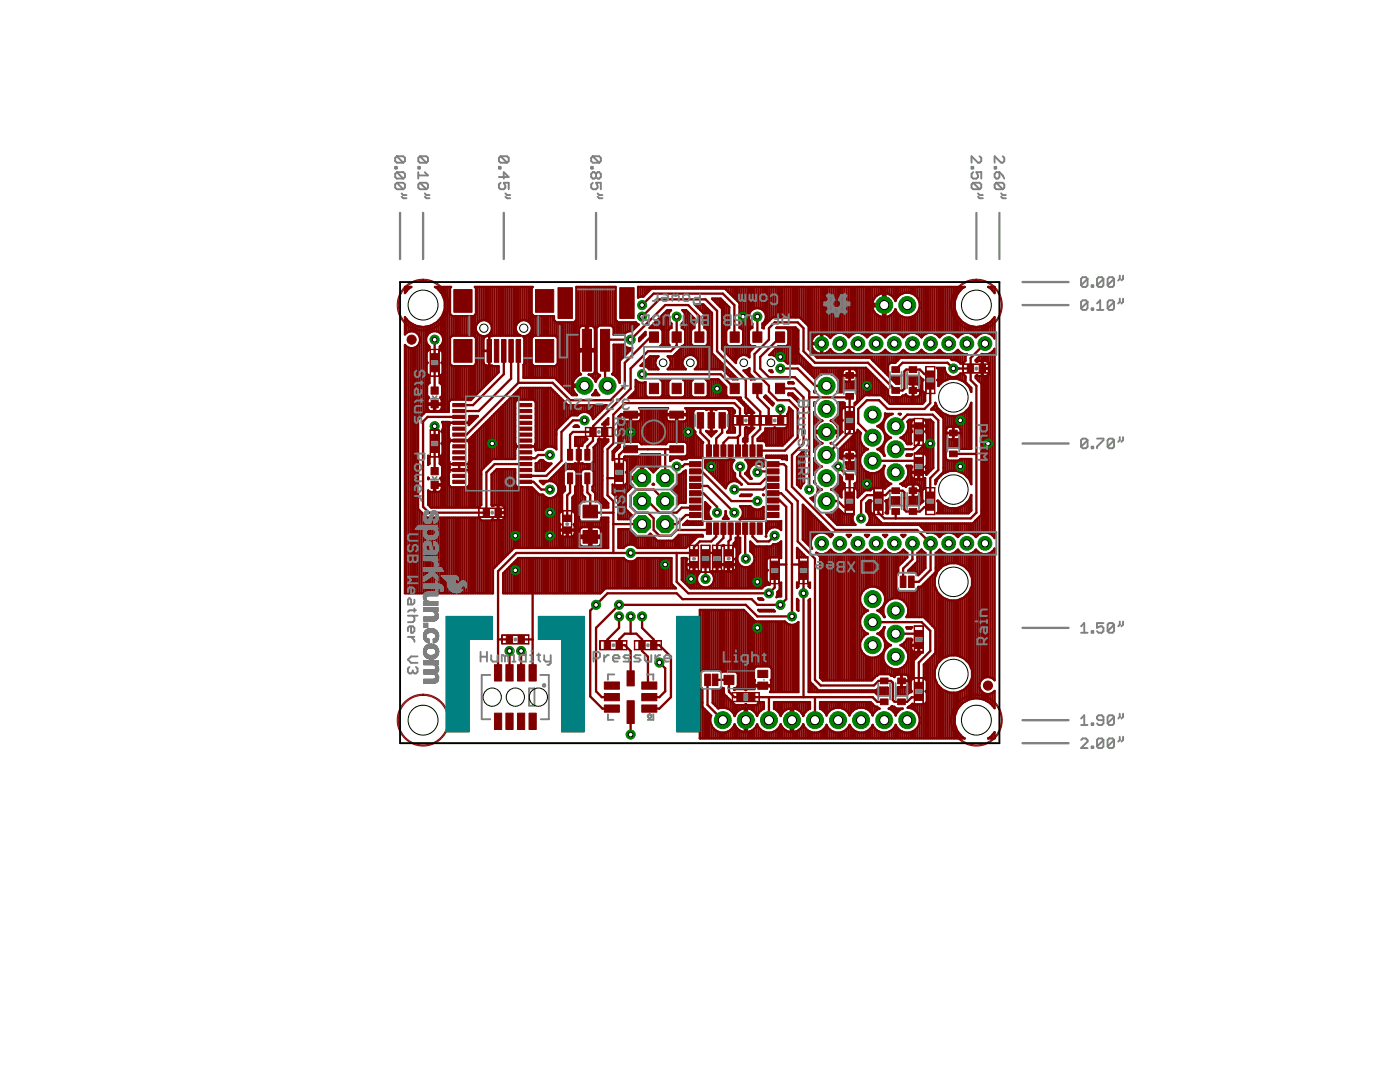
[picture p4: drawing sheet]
<svg xmlns="http://www.w3.org/2000/svg" width="279mm" height="216mm" viewBox="0 0 279 216" stroke-linecap="round" stroke-linejoin="round" font-family="sans-serif">
<g fill="#800000" stroke="#800000" stroke-width=".2">
<path d="M129.8 127.9h1.3v1.7h-1.3z"/>
<path d="M127.5 127.9h1.3v1.7h-1.3z"/>
<path d="M122.9 127.9h1.3v1.7h-1.3z"/>
<path d="M120.6 127.9h1.3v1.7h-1.3z"/>
<path d="M117.7 85.4h1.3v1.6h-1.3z"/>
<path d="M120.1 85.4h1.2v1.6h-1.2z"/>
<path d="M116.4 105.9h2.8v2.5h-2.8z"/>
<path d="M116.4 100.8h2.8v2.5h-2.8z"/>
<path d="M96.4 101.5h1.3v1.6h-1.3z"/>
<path d="M98.8 101.5h1.3v1.6h-1.3z"/>
<path d="M100.1 67.8h.9v4.5h-.9z"/>
<path d="M101.6 67.8h.8v4.5h-.8z"/>
<path d="M97.2 67.8h.9v4.5h-.9z"/>
<path d="M98.7 67.8h.8v4.5h-.8z"/>
<path d="M90.6 57.8h3.6v4.5h-3.6z"/>
<path d="M106.9 57.8h3.6v4.5h-3.6z"/>
<path d="M90.6 67.8h3.6v4.5h-3.6z"/>
<path d="M106.9 67.8h3.6v4.5h-3.6z"/>
<path d="M103 67.8h.9v4.5h-.9z"/>
<path d="M86 96h1.5v1.5h-1.5z"/>
<path d="M86 93.3h1.5v1.4h-1.5z"/>
<path d="M85.9 89h1.7v1.3h-1.7z"/>
<path d="M85.9 86.7h1.7v1.2h-1.7z"/>
<path d="M124.5 82h2.7v1.4h-2.7z"/>
<path d="M133.7 82h2.7v1.4h-2.7z"/>
<path d="M124.5 88.9h2.7v1.4h-2.7z"/>
<path d="M133.7 88.9h2.7v1.4h-2.7z"/>
<path d="M122.7 92.4h1.7v1.3h-1.7z"/>
<path d="M122.7 94.8h1.7v1.3h-1.7z"/>
<path d="M153.8 114.3h1.6v1.3h-1.6z"/>
<path d="M153.8 112h1.6v1.2h-1.6z"/>
<path d="M90.4 95.8h2.5v.7h-2.5z"/>
<path d="M90.4 94.6h2.5v.7h-2.5z"/>
<path d="M90.4 93.5h2.5v.6h-2.5z"/>
<path d="M90.4 92.3h2.5v.6h-2.5z"/>
<path d="M90.4 91.1h2.5v.7h-2.5z"/>
<path d="M90.4 89.9h2.5v.7h-2.5z"/>
<path d="M90.4 88.8h2.5v.6h-2.5z"/>
<path d="M90.4 86.4h2.5v.6h-2.5z"/>
<path d="M90.4 87.6h2.5v.6h-2.5z"/>
<path d="M90.4 85.2h2.5v.7h-2.5z"/>
<path d="M90.4 84.1h2.5v.6h-2.5z"/>
<path d="M90.4 82.9h2.5v.6h-2.5z"/>
<path d="M90.4 81.7h2.5v.6h-2.5z"/>
<path d="M90.4 80.5h2.5v.7h-2.5z"/>
<path d="M103.6 95.8h2.5v.7h-2.5z"/>
<path d="M103.6 94.6h2.5v.7h-2.5z"/>
<path d="M103.6 93.5h2.5v.6h-2.5z"/>
<path d="M103.6 92.3h2.5v.6h-2.5z"/>
<path d="M103.6 91.1h2.5v.7h-2.5z"/>
<path d="M103.6 89.9h2.5v.7h-2.5z"/>
<path d="M103.6 88.8h2.5v.6h-2.5z"/>
<path d="M103.6 87.6h2.5v.6h-2.5z"/>
<path d="M103.6 86.4h2.5v.6h-2.5z"/>
<path d="M103.6 85.2h2.5v.7h-2.5z"/>
<path d="M103.6 84.1h2.5v.6h-2.5z"/>
<path d="M103.6 82.9h2.5v.6h-2.5z"/>
<path d="M103.6 81.7h2.5v.6h-2.5z"/>
<path d="M103.6 80.5h2.5v.7h-2.5z"/>
<path d="M116.7 89.7h1v2.1h-1z"/>
<path d="M115 89.7h1v2.1h-1z"/>
<path d="M113.3 89.7h1v2.1h-1z"/>
<path d="M113.3 94.4h1v2.1h-1z"/>
<path d="M116.7 94.4h1v2.1h-1z"/>
<path d="M112.4 102.8h1.6v1.3h-1.6z"/>
<path d="M112.4 105.1h1.6v1.3h-1.6z"/>
<path d="M147 83.1h1.3v1.6h-1.3z"/>
<path d="M149.4 83.1h1.3v1.6h-1.3z"/>
<path d="M101 126.8h1.3v1.6h-1.3z"/>
<path d="M103.4 126.8h1.2v1.6h-1.2z"/>
<path d="M86 79.9h1.5v1.5h-1.5z"/>
<path d="M86 77.2h1.5v1.5h-1.5z"/>
<path d="M85.9 72.9h1.7v1.3h-1.7z"/>
<path d="M85.9 70.6h1.7v1.2h-1.7z"/>
<path d="M151.1 88.8h1v2.3h-1z"/>
<path d="M149.7 88.8h1v2.3h-1z"/>
<path d="M148.2 88.8h1v2.3h-1z"/>
<path d="M146.8 88.8h1v2.3h-1z"/>
<path d="M145.3 88.8h1v2.3h-1z"/>
<path d="M143.9 88.8h1v2.3h-1z"/>
<path d="M142.4 88.8h1v2.3h-1z"/>
<path d="M141 88.8h1v2.3h-1z"/>
<path d="M137.6 92.1h2.3v1h-2.3z"/>
<path d="M137.6 93.6h2.3v1h-2.3z"/>
<path d="M137.6 95h2.3v1h-2.3z"/>
<path d="M137.6 96.5h2.3v1h-2.3z"/>
<path d="M137.6 97.9h2.3v1h-2.3z"/>
<path d="M137.6 99.4h2.3v1h-2.3z"/>
<path d="M137.6 100.8h2.3v1h-2.3z"/>
<path d="M137.6 102.3h2.3v1h-2.3z"/>
<path d="M141 104.3h1v2.3h-1z"/>
<path d="M142.4 104.3h1v2.3h-1z"/>
<path d="M143.9 104.3h1v2.3h-1z"/>
<path d="M145.3 104.3h1v2.3h-1z"/>
<path d="M146.8 104.3h1v2.3h-1z"/>
<path d="M148.2 104.3h1v2.3h-1z"/>
<path d="M149.7 104.3h1v2.3h-1z"/>
<path d="M151.1 104.3h1v2.3h-1z"/>
<path d="M153.2 102.3h2.3v1h-2.3z"/>
<path d="M153.2 100.8h2.3v1h-2.3z"/>
<path d="M153.2 99.4h2.3v1h-2.3z"/>
<path d="M153.2 97.9h2.3v1h-2.3z"/>
<path d="M153.2 96.5h2.3v1h-2.3z"/>
<path d="M153.2 95h2.3v1h-2.3z"/>
<path d="M153.2 93.6h2.3v1h-2.3z"/>
<path d="M153.2 92.1h2.3v1h-2.3z"/>
<path d="M143.5 82.3h1.3v3.1h-1.3z"/>
<path d="M141.3 82.3h1.3v3.1h-1.3z"/>
<path d="M139.1 82.3h1.3v3.1h-1.3z"/>
<path d="M142.3 109.7h1.6v1.3h-1.6z"/>
<path d="M142.3 112h1.6v1.3h-1.6z"/>
<path d="M140 112h1.6v1.3h-1.6z"/>
<path d="M140 109.7h1.6v1.3h-1.6z"/>
<path d="M138.7 66.2h1.8v2.1h-1.8z"/>
<path d="M134.1 66.2h1.9v2.1h-1.9z"/>
<path d="M129.6 66.2h1.8v2.1h-1.8z"/>
<path d="M138.7 76.5h1.8v2h-1.8z"/>
<path d="M134.1 76.5h1.9v2h-1.9z"/>
<path d="M129.6 76.5h1.8v2h-1.8z"/>
<path d="M151.2 136.1h2v1.4h-2z"/>
<path d="M151.2 133.8h2v1.4h-2z"/>
<path d="M144.5 134.7h2v1.9h-2z"/>
<path d="M149.4 138.3h1.3v1.6h-1.3z"/>
<path d="M147 138.3h1.3v1.6h-1.3z"/>
<path d="M105.6 132.6h1.4v3.3h-1.4z"/>
<path d="M103.3 132.6h1.4v3.3h-1.4z"/>
<path d="M101 132.6h1.4v3.3h-1.4z"/>
<path d="M98.7 132.6h1.4v3.3h-1.4z"/>
<path d="M98.7 142.3h1.4v3.3h-1.4z"/>
<path d="M101 142.3h1.4v3.3h-1.4z"/>
<path d="M103.3 142.3h1.4v3.3h-1.4z"/>
<path d="M105.6 142.3h1.4v3.3h-1.4z"/>
<path d="M144.6 109.7h1.6v1.3h-1.6z"/>
<path d="M144.6 112h1.6v1.3h-1.6z"/>
<path d="M125.1 139.8h1.5v4.6h-1.5z"/>
<path d="M125.1 133.9h1.5v3h-1.5z"/>
<path d="M120.6 140.7h3v1.4h-3z"/>
<path d="M120.6 138.4h3v1.4h-3z"/>
<path d="M120.6 136.1h3v1.4h-3z"/>
<path d="M128.1 136.1h3v1.4h-3z"/>
<path d="M128.1 138.4h3v1.4h-3z"/>
<path d="M128.1 140.7h3v1.4h-3z"/>
<path d="M159.5 114.3h1.7v1.3h-1.7z"/>
<path d="M159.5 112h1.7v1.2h-1.7z"/>
<path d="M137.7 109.7h1.6v1.3h-1.6z"/>
<path d="M137.7 112h1.6v1.3h-1.6z"/>
<path d="M193 72.7h1.3v1.7h-1.3z"/>
<path d="M195.4 72.7h1.3v1.7h-1.3z"/>
<path d="M152.8 83.1h1.3v1.6h-1.3z"/>
<path d="M155.2 83.1h1.2v1.6h-1.2z"/>
<path d="M154.8 66.2h1.8v2.1h-1.8z"/>
<path d="M150.2 66.2h1.9v2.1h-1.9z"/>
<path d="M145.7 66.2h1.8v2.1h-1.8z"/>
<path d="M154.8 76.5h1.8v2h-1.8z"/>
<path d="M150.2 76.5h1.9v2h-1.9z"/>
<path d="M145.7 76.5h1.8v2h-1.8z"/>
<path d="M174.5 100.5h1.6v1.3h-1.6z"/>
<path d="M174.5 98.2h1.6v1.2h-1.6z"/>
<path d="M184.8 74h1.7v1.3h-1.7z"/>
<path d="M184.8 76.4h1.7v1.2h-1.7z"/>
<path d="M182.5 138.5h1.7v1.3h-1.7z"/>
<path d="M182.5 136.1h1.7v1.3h-1.7z"/>
<path d="M116.2 65.7h1.8v8.4h-1.8z"/>
<path d="M119.8 65.7h1.9v8.4h-1.9z"/>
<path d="M111.4 57.4h2.8v6.1h-2.8z"/>
<path d="M123.7 57.4h2.9v6.1h-2.9z"/>
<path d="M184.8 100.5h1.7v1.3h-1.7z"/>
<path d="M184.8 98.2h1.7v1.2h-1.7z"/>
<path d="M178 73.2h1.5v1.1h-1.5z"/>
<path d="M178 77.3h1.5v1.2h-1.5z"/>
<path d="M181.4 73.2h1.6v1.1h-1.6z"/>
<path d="M181.4 77.3h1.6v1.2h-1.6z"/>
<path d="M178 101.5h1.5v1.1h-1.5z"/>
<path d="M178 97.3h1.5v1.2h-1.5z"/>
<path d="M181.4 101.5h1.6v1.1h-1.6z"/>
<path d="M181.4 97.3h1.6v1.2h-1.6z"/>
<path d="M175.7 139.5h1.5v1.1h-1.5z"/>
<path d="M175.7 135.3h1.5v1.1h-1.5z"/>
<path d="M179.2 139.5h1.5v1.1h-1.5z"/>
<path d="M179.2 135.3h1.5v1.1h-1.5z"/>
<path d="M140.6 134.5h1.2v2.3h-1.2z"/>
<path d="M142.1 134.5h1.2v2.3h-1.2z"/>
<path d="M189.5 90h1.5v1.1h-1.5z"/>
<path d="M189.5 85.8h1.5v1.2h-1.5z"/>
<path d="M168.8 78.5h1.5v1.2h-1.5z"/>
<path d="M168.8 74.3h1.5v1.2h-1.5z"/>
<path d="M168.8 94.6h1.5v1.1h-1.5z"/>
<path d="M168.8 90.4h1.5v1.2h-1.5z"/>
<path d="M168.7 100.5h1.7v1.3h-1.7z"/>
<path d="M168.7 98.2h1.7v1.2h-1.7z"/>
<path d="M168.7 84.4h1.7v1.3h-1.7z"/>
<path d="M168.7 82.1h1.7v1.3h-1.7z"/>
<path d="M182.5 125.8h1.7v1.3h-1.7z"/>
<path d="M182.5 128.1h1.7v1.3h-1.7z"/>
<path d="M182.5 91.3h1.7v1.2h-1.7z"/>
<path d="M182.5 93.6h1.7v1.3h-1.7z"/>
<path d="M182.5 86.7h1.7v1.3h-1.7z"/>
<path d="M182.5 84.4h1.7v1.2h-1.7z"/>
<path d="M181.3 115h1.1v2.2h-1.1z"/>
<path d="M179.7 115h1.1v2.2h-1.1z"/>
</g>
<g fill="#800000" stroke="#800000" stroke-width=".2">
<circle cx="197.2" cy="136.8" r=".91"/>
<circle cx="82.1" cy="67.8" r=".91"/>
</g>
<g fill="#800000" stroke="#800000" stroke-width=".47">
<path d="M146.3 140.2l.4 .5z"/>
<path d="M146.7 140.7h1.9z"/>
<path d="M148.6 140.7l.2-.2z"/>
<path d="M148.8 140.5l.3 .2z"/>
<path d="M149.1 140.7h1.9z"/>
<path d="M151 140.7l.4-.5z"/>
<path d="M151.4 140.1v.1z"/>
<path d="M151.4 140.1h1z"/>
<path d="M152.4 140.1v1.3z"/>
<path d="M152 141.6l.4-.2z"/>
<path d="M152 141.6l-.7 .7z"/>
<path d="M151.3 142.3l-.2 .6z"/>
<path d="M150.9 142.5l.2 .3z"/>
<path d="M150.7 142.1l.2 .4z"/>
<path d="M150.4 141.9l.3 .2z"/>
<path d="M150.1 141.6l.3 .3z"/>
<path d="M149.8 141.5l.3 .1z"/>
<path d="M149.4 141.4l.4 .1z"/>
<path d="M149.1 141.3l.3 .1z"/>
<path d="M149.1 141.3v2.2z"/>
<path d="M148.6 143.5h.5z"/>
<path d="M148.6 141.3v2.2z"/>
<path d="M148.3 141.4l.3-.1z"/>
<path d="M147.9 141.5l.4-.1z"/>
<path d="M147.6 141.6l.3-.1z"/>
<path d="M147.3 141.9l.3-.3z"/>
<path d="M147 142.1l.3-.2z"/>
<path d="M147 142.1l-.2 .4z"/>
<path d="M146.8 142.5l-.2 .3z"/>
<path d="M146.4 142.3l.2 .6z"/>
<path d="M145.7 141.6l.7 .7z"/>
<path d="M144.7 141.2l1 .4z"/>
<path d="M143.8 141.2h.9z"/>
<path d="M143.4 141.4l.4-.2z"/>
<path d="M142.2 140.2l1.2 1.2z"/>
<path d="M142.2 137.6v2.6z"/>
<path d="M142.2 137.6h1.4z"/>
<path d="M143.6 137.6l.4-.4z"/>
<path d="M144 137.2l.2 .2z"/>
<path d="M144.2 137.4h.3z"/>
<path d="M144.5 137.4v1.1z"/>
<path d="M144.5 138.5l.6 .5z"/>
<path d="M145.1 139l.4 .5z"/>
<path d="M145.5 139.5l.6 .6z"/>
<path d="M146.1 140.1h.2z"/>
<path d="M146.3 140.1v.1z"/>
<path d="M180.9 125.2h1.2z"/>
<path d="M182.1 125.2l-.3 .2z"/>
<path d="M181 125.4h.8z"/>
<path d="M180.9 125.2l.1 .2z"/>
<path d="M183.5 123.1h.9z"/>
<path d="M180.9 123.1h2.6z"/>
<path d="M181.3 122.3l-.4 .8z"/>
<path d="M181.3 121.3v1z"/>
<path d="M180.9 120.4l.4 .9z"/>
<path d="M180.2 119.7l.7 .7z"/>
<path d="M179.3 119.4l.9 .3z"/>
<path d="M178.3 119.4h1z"/>
<path d="M177.4 119.7l.9-.3z"/>
<path d="M177.4 119.7l-.7 .7z"/>
<path d="M176.7 120.4l-.4 .9z"/>
<path d="M176.3 121.3v1z"/>
<path d="M176.3 122.3l.3 .8z"/>
<path d="M176.4 123.1h.2z"/>
<path d="M176.3 122.7l.1 .4z"/>
<path d="M175.6 122l.7 .7z"/>
<path d="M175.1 121.8l.5 .2z"/>
<path d="M175.1 121.8l.5-.2z"/>
<path d="M175.6 121.6l.7-.7z"/>
<path d="M176.6 120l-.3 .9z"/>
<path d="M176.6 119v1z"/>
<path d="M176.3 118.1l.3 .9z"/>
<path d="M175.6 117.4l.7 .7z"/>
<path d="M174.6 117.1l1 .3z"/>
<path d="M173.7 117.1h.9z"/>
<path d="M172.7 117.4l1-.3z"/>
<path d="M172.7 117.4l-.7 .7z"/>
<path d="M172 118.1l-.3 .9z"/>
<path d="M171.7 119v1z"/>
<path d="M171.7 120l.3 .9z"/>
<path d="M172 120.9l.7 .7z"/>
<path d="M172.7 121.6l.5 .2z"/>
<path d="M172.7 122l.5-.2z"/>
<path d="M172.7 122l-.7 .7z"/>
<path d="M172 122.7l-.3 1z"/>
<path d="M171.7 123.7v.9z"/>
<path d="M171.7 124.6l.3 1z"/>
<path d="M172 125.6l.7 .7z"/>
<path d="M172.7 126.3l.5 .1z"/>
<path d="M172.7 126.6l.5-.2z"/>
<path d="M172.7 126.6l-.7 .7z"/>
<path d="M172 127.3l-.3 .9z"/>
<path d="M171.7 128.2v1z"/>
<path d="M171.7 129.2l.3 1z"/>
<path d="M172 130.2l.7 .7z"/>
<path d="M172.7 130.9l1 .3z"/>
<path d="M173.7 131.2h.9z"/>
<path d="M174.6 131.2l1-.3z"/>
<path d="M175.6 130.9l.7-.7z"/>
<path d="M176.6 129.2l-.3 1z"/>
<path d="M176.6 128.2v1z"/>
<path d="M176.3 127.3l.3 .9z"/>
<path d="M175.6 126.6l.7 .7z"/>
<path d="M175.1 126.4l.5 .2z"/>
<path d="M175.1 126.4l.5-.1z"/>
<path d="M176.3 125.6l-.7 .7z"/>
<path d="M176.4 125.2l-.1 .4z"/>
<path d="M176.4 125.2h.2z"/>
<path d="M176.6 125.2l-.3 .7z"/>
<path d="M176.3 125.9v1z"/>
<path d="M176.3 126.9l.4 .9z"/>
<path d="M176.7 127.8l.7 .7z"/>
<path d="M177.4 128.5l.4 .2z"/>
<path d="M177.4 128.9l.4-.2z"/>
<path d="M177.4 128.9l-.7 .7z"/>
<path d="M176.7 129.6l-.4 1z"/>
<path d="M176.3 130.6v1z"/>
<path d="M176.3 131.6l.4 .9z"/>
<path d="M176.7 132.5l.7 .7z"/>
<path d="M177.4 133.2l.9 .3z"/>
<path d="M178.3 133.5h1z"/>
<path d="M179.3 133.5l.9-.3z"/>
<path d="M180.2 133.2l.7-.7z"/>
<path d="M181.3 131.6l-.4 .9z"/>
<path d="M181.3 130.6v1z"/>
<path d="M180.9 129.6l.4 1z"/>
<path d="M180.2 128.9l.7 .7z"/>
<path d="M179.7 128.7l.5 .2z"/>
<path d="M179.7 128.7l.5-.2z"/>
<path d="M180.2 128.5l.7-.7z"/>
<path d="M181 127.5l-.1 .3z"/>
<path d="M181 127.5h.8z"/>
<path d="M181.8 127.5l.3 .2z"/>
<path d="M182 127.7l-.1 .2z"/>
<path d="M181.9 127.9l-.1 .2z"/>
<path d="M181.8 128.1v.6z"/>
<path d="M181.8 128.7h1.5z"/>
<path d="M183.3 128.7v.2z"/>
<path d="M181.8 128.9h1.5z"/>
<path d="M181.8 128.9v.6z"/>
<path d="M181.8 129.5l.1 .2z"/>
<path d="M181.9 129.7l.1 .1z"/>
<path d="M182 129.8l.1 .2z"/>
<path d="M182.1 130h.2z"/>
<path d="M182.3 130l.2 .1z"/>
<path d="M182.5 130.1h.8z"/>
<path d="M183.3 128.9v1.2z"/>
<path d="M183.3 128.9h.2z"/>
<path d="M183.5 128.9v1.2z"/>
<path d="M183.5 130.1h.5z"/>
<path d="M184 130.1l-1.1 1.1z"/>
<path d="M182.9 131.2l-.5 .6z"/>
<path d="M182.4 131.8v3.6z"/>
<path d="M182.2 135.4h.2z"/>
<path d="M181.8 135.8l.4-.4z"/>
<path d="M181.8 135.8v1.9z"/>
<path d="M181.8 137.7l.2 .2z"/>
<path d="M182 137.9l-.2 .2z"/>
<path d="M181.5 138.1h.3z"/>
<path d="M181.5 138.1l-.5 .6z"/>
<path d="M179.2 138.7h1.8z"/>
<path d="M179.2 137.1v1.6z"/>
<path d="M179.2 137.1h.7z"/>
<path d="M179.9 135.9v1.2z"/>
<path d="M179.9 135.9h.1z"/>
<path d="M180 135.9v1.2z"/>
<path d="M180 137.1h.7z"/>
<path d="M180.7 137.1h.2z"/>
<path d="M180.9 137.1l.2-.1z"/>
<path d="M181.1 137l.1-.1z"/>
<path d="M181.3 136.7l-.1 .2z"/>
<path d="M181.4 136.5l-.1 .2z"/>
<path d="M181.4 135.9v.6z"/>
<path d="M180 135.9h1.4z"/>
<path d="M180 135.8v.1z"/>
<path d="M180 135.8h1.4z"/>
<path d="M181.4 135.2v.6z"/>
<path d="M181.3 135l.1 .2z"/>
<path d="M181.2 134.9l.1 .1z"/>
<path d="M181.1 134.7l.1 .2z"/>
<path d="M180.9 134.6l.2 .1z"/>
<path d="M180.7 134.6h.2z"/>
<path d="M180 134.6h.7z"/>
<path d="M180 134.6v1.2z"/>
<path d="M179.9 135.8h.1z"/>
<path d="M179.9 134.6v1.2z"/>
<path d="M179.1 134.6h.8z"/>
<path d="M178.9 134.6h.2z"/>
<path d="M178.7 134.7l.2-.1z"/>
<path d="M178.6 134.9l.1-.2z"/>
<path d="M178.6 134.9l-.1 .1z"/>
<path d="M178.2 134.9l.3 .2z"/>
<path d="M177.9 134.9h.3z"/>
<path d="M177.5 134.5l.4 .4z"/>
<path d="M175.4 134.5h2.1z"/>
<path d="M175.4 134.5l-.4 .4z"/>
<path d="M174.9 134.9h.1z"/>
<path d="M174.9 134.9l-.9 .9z"/>
<path d="M164.2 135.8h9.8z"/>
<path d="M163.7 135.2l.5 .6z"/>
<path d="M163.7 111.1v24.1z"/>
<path d="M163.1 110.5l.6 .6z"/>
<path d="M162.9 110.3l.2 .2z"/>
<path d="M162.9 110.3l.7 .3z"/>
<path d="M163.6 110.6h.8z"/>
<path d="M164.4 110.6l.8-.3z"/>
<path d="M165.8 109.7l-.6 .6z"/>
<path d="M165.8 109.7l.6 .6z"/>
<path d="M166.4 110.3l.8 .3z"/>
<path d="M167.2 110.6h.8z"/>
<path d="M168 110.6l.8-.3z"/>
<path d="M168.8 110.3l.6-.6z"/>
<path d="M169.4 109.7l.6 .6z"/>
<path d="M170 110.3l.8 .3z"/>
<path d="M170.8 110.6h.9z"/>
<path d="M171.7 110.6l.7-.3z"/>
<path d="M172.4 110.3l.6-.6z"/>
<path d="M173 109.7l.6 .6z"/>
<path d="M173.6 110.3l.8 .3z"/>
<path d="M174.4 110.6h.9z"/>
<path d="M175.3 110.6l.8-.3z"/>
<path d="M176.1 110.3l.6-.6z"/>
<path d="M176.7 109.7l.5 .6z"/>
<path d="M177.2 110.3l.8 .3z"/>
<path d="M178 110.6h.9z"/>
<path d="M178.9 110.6l.8-.3z"/>
<path d="M179.7 110.3l.6-.6z"/>
<path d="M180.3 109.7l.6 .6z"/>
<path d="M180.9 110.3h.2z"/>
<path d="M181.1 110.3v.9z"/>
<path d="M181.1 111.2l-1.1 1z"/>
<path d="M180 112.2l-.8 .8z"/>
<path d="M179.2 113v.9z"/>
<path d="M179.2 113.9v.4z"/>
<path d="M178.9 114.6l.3-.3z"/>
<path d="M178.9 114.6v3z"/>
<path d="M178.9 117.6l.4 .4z"/>
<path d="M179.3 118h1.8z"/>
<path d="M181.1 118h1.7z"/>
<path d="M183.2 117.6l-.4 .4z"/>
<path d="M183.2 117.1v.5z"/>
<path d="M183.2 117.1h.6z"/>
<path d="M183.8 117.1l.6-.6z"/>
<path d="M186.7 114.2l-2.3 2.3z"/>
<path d="M186.7 113.3v.9z"/>
<path d="M186.7 110.3v3z"/>
<path d="M186.7 110.3h.2z"/>
<path d="M187.5 109.7l-.6 .6z"/>
<path d="M187.5 109.7l.6 .6z"/>
<path d="M188.1 110.3l.8 .3z"/>
<path d="M188.9 110.6h.9z"/>
<path d="M189.8 110.6l.8-.3z"/>
<path d="M190.6 110.3l.6-.6z"/>
<path d="M191.2 109.7l.5 .6z"/>
<path d="M191.7 110.3l.8 .3z"/>
<path d="M192.5 110.6h.9z"/>
<path d="M193.4 110.6l.8-.3z"/>
<path d="M194.2 110.3l.6-.6z"/>
<path d="M194.8 109.7l.5 .6z"/>
<path d="M195.3 110.3l.9 .3z"/>
<path d="M196.2 110.6h.8z"/>
<path d="M197 110.6l.8-.3z"/>
<path d="M197.8 110.3l.6-.7z"/>
<path d="M198.5 109.5l-.1 .1z"/>
<path d="M198.5 109.5v26.2z"/>
<path d="M198.1 135.4l.4 .3z"/>
<path d="M197.5 135.1l.6 .3z"/>
<path d="M196.8 135.1h.7z"/>
<path d="M196.2 135.4l.6-.3z"/>
<path d="M196.2 135.4l-.5 .4z"/>
<path d="M195.7 135.8l-.2 .7z"/>
<path d="M195.5 136.5v.6z"/>
<path d="M195.5 137.1l.2 .7z"/>
<path d="M195.7 137.8l.5 .4z"/>
<path d="M196.2 138.2l.6 .3z"/>
<path d="M196.8 138.5h.7z"/>
<path d="M197.5 138.5l.6-.3z"/>
<path d="M198.1 138.2l.4-.3z"/>
<path d="M198.5 137.9v3.4z"/>
<path d="M197.7 140.3l.8 1z"/>
<path d="M196.4 139.6l1.3 .7z"/>
<path d="M194.9 139.3l1.5 .3z"/>
<path d="M193.4 139.6l1.5-.3z"/>
<path d="M192 140.3l1.4-.7z"/>
<path d="M192 140.3l-.9 1.2z"/>
<path d="M191.1 141.5l-.6 1.4z"/>
<path d="M190.5 142.9v.4z"/>
<path d="M190.5 143.3v.4z"/>
<path d="M190.5 143.7v.8z"/>
<path d="M190.5 144.5l.6 1.4z"/>
<path d="M191.1 145.9l.9 1.2z"/>
<path d="M192 147.1l.5 .2z"/>
<path d="M139.7 147.3h52.8z"/>
<path d="M139.7 121.7v25.6z"/>
<path d="M139.7 121.7h8.7z"/>
<path d="M148.4 121.7l1.7 1.7z"/>
<path d="M150.1 123.4l.6 .6z"/>
<path d="M150.7 124h6z"/>
<path d="M156.7 124l.4 .4z"/>
<path d="M157.1 124.4l.6 .3z"/>
<path d="M157.7 124.7h.7z"/>
<path d="M158.4 124.7l.6-.3z"/>
<path d="M159 124.4l.3-.3z"/>
<path d="M159.3 124.1v14z"/>
<path d="M153.7 138.1h5.6z"/>
<path d="M153.7 138.1l.1-.1z"/>
<path d="M153.9 137.8l-.1 .2z"/>
<path d="M153.9 137.6v.2z"/>
<path d="M153.9 136.9v.7z"/>
<path d="M152.4 136.9h1.5z"/>
<path d="M152.4 136.7v.2z"/>
<path d="M152.4 136.7h1.5z"/>
<path d="M153.9 136v.7z"/>
<path d="M153.9 135.8v.2z"/>
<path d="M153.8 135.7l.1 .1z"/>
<path d="M154 135.5l-.2 .2z"/>
<path d="M154 133.4v2.1z"/>
<path d="M153.6 133l.4 .4z"/>
<path d="M150.9 133h2.7z"/>
<path d="M150.5 133.4l.4-.4z"/>
<path d="M150.5 133.4v2.1z"/>
<path d="M150.5 135.5l.2 .2z"/>
<path d="M150.7 135.7l-.1 .1z"/>
<path d="M150.6 135.8v.2z"/>
<path d="M150.6 136v.7z"/>
<path d="M150.6 136.7h1.5z"/>
<path d="M152.1 136.7v.2z"/>
<path d="M150.6 136.9h1.5z"/>
<path d="M150.6 136.9v.6z"/>
<path d="M149.1 137.5h1.5z"/>
<path d="M148.8 137.7l.3-.2z"/>
<path d="M148.6 137.5l.2 .2z"/>
<path d="M146.7 137.5h1.9z"/>
<path d="M146.7 137.5l-.1 .2z"/>
<path d="M146.5 137.4v.2z"/>
<path d="M146.5 137.4h.3z"/>
<path d="M147.3 136.9l-.5 .5z"/>
<path d="M147.3 134.4v2.5z"/>
<path d="M146.8 134l.5 .4z"/>
<path d="M144.2 134h2.6z"/>
<path d="M144.2 134l-.2 .1z"/>
<path d="M143.6 133.7l.4 .4z"/>
<path d="M141.8 133.7h1.8z"/>
<path d="M140.3 133.7h1.5z"/>
<path d="M140.3 133.7l-.5 .5z"/>
<path d="M139.8 134.2v2.9z"/>
<path d="M139.8 137.1l.4 .4z"/>
<path d="M140.2 137.5v2.7z"/>
<path d="M140.2 140.2v.9z"/>
<path d="M140.2 141.1l1.7 1.7z"/>
<path d="M141.9 142.8l-.1 .4z"/>
<path d="M141.8 143.2v1z"/>
<path d="M141.8 144.2l.4 .9z"/>
<path d="M142.2 145.1l.7 .7z"/>
<path d="M142.9 145.8l.9 .4z"/>
<path d="M143.8 146.2h.9z"/>
<path d="M144.7 146.2l1-.4z"/>
<path d="M145.7 145.8l.7-.7z"/>
<path d="M146.6 144.5l-.2 .6z"/>
<path d="M146.6 144.6l.2 .3z"/>
<path d="M146.8 144.9l.2 .4z"/>
<path d="M147 145.3l.3 .2z"/>
<path d="M147.3 145.5l.3 .3z"/>
<path d="M147.6 145.8l.3 .1z"/>
<path d="M147.9 145.9l.4 .1z"/>
<path d="M148.3 146l.3 .1z"/>
<path d="M148.6 143.9v2.2z"/>
<path d="M148.6 143.9h.5z"/>
<path d="M149.1 143.9v2.2z"/>
<path d="M149.1 146.1l.3-.1z"/>
<path d="M149.4 146l.4-.1z"/>
<path d="M149.8 145.9l.3-.1z"/>
<path d="M150.1 145.8l.3-.3z"/>
<path d="M150.4 145.5l.3-.2z"/>
<path d="M150.9 144.9l-.2 .4z"/>
<path d="M151.1 144.6l-.2 .3z"/>
<path d="M151.1 144.5l.2 .6z"/>
<path d="M151.3 145.1l.7 .7z"/>
<path d="M152 145.8l1 .4z"/>
<path d="M153 146.2h.9z"/>
<path d="M153.9 146.2l1-.4z"/>
<path d="M154.9 145.8l.7-.7z"/>
<path d="M155.8 144.5l-.2 .6z"/>
<path d="M155.8 144.5v.1z"/>
<path d="M155.8 144.6l.2 .3z"/>
<path d="M156 144.9l.2 .4z"/>
<path d="M156.2 145.3l.3 .2z"/>
<path d="M156.5 145.5l.3 .3z"/>
<path d="M156.8 145.8l.3 .1z"/>
<path d="M157.1 145.9l.4 .1z"/>
<path d="M157.5 146l.3 .1z"/>
<path d="M157.8 143.9v2.2z"/>
<path d="M157.8 143.9h.5z"/>
<path d="M158.3 143.9v2.2z"/>
<path d="M158.3 146.1l.3-.1z"/>
<path d="M158.6 146l.4-.1z"/>
<path d="M159 145.9l.3-.1z"/>
<path d="M159.3 145.8l.3-.3z"/>
<path d="M159.6 145.5l.3-.2z"/>
<path d="M160.1 144.9l-.2 .4z"/>
<path d="M160.3 144.6l-.2 .3z"/>
<path d="M160.3 144.5v.1z"/>
<path d="M160.3 144.5l.2 .6z"/>
<path d="M160.5 145.1l.7 .7z"/>
<path d="M161.2 145.8l1 .4z"/>
<path d="M162.2 146.2h1z"/>
<path d="M163.2 146.2l.9-.4z"/>
<path d="M164.1 145.8l.7-.7z"/>
<path d="M165 144.6l-.2 .5z"/>
<path d="M165 144.6l.1 .5z"/>
<path d="M165.1 145.1l.7 .7z"/>
<path d="M165.8 145.8l1 .4z"/>
<path d="M166.8 146.2h.9z"/>
<path d="M167.7 146.2l1-.4z"/>
<path d="M168.7 145.8l.7-.7z"/>
<path d="M169.5 144.6l-.1 .5z"/>
<path d="M169.5 144.6l.3 .5z"/>
<path d="M169.8 145.1l.7 .7z"/>
<path d="M170.5 145.8l.9 .4z"/>
<path d="M171.4 146.2h1z"/>
<path d="M172.4 146.2l.9-.4z"/>
<path d="M173.3 145.8l.7-.7z"/>
<path d="M174.2 144.6l-.2 .5z"/>
<path d="M174.2 144.6l.1 .5z"/>
<path d="M174.3 145.1l.7 .7z"/>
<path d="M175 145.8l1 .4z"/>
<path d="M176 146.2h1z"/>
<path d="M177 146.2l.9-.4z"/>
<path d="M177.9 145.8l.7-.7z"/>
<path d="M178.8 144.6l-.2 .5z"/>
<path d="M178.8 144.6l.1 .5z"/>
<path d="M178.9 145.1l.7 .7z"/>
<path d="M179.6 145.8l1 .4z"/>
<path d="M180.6 146.2h.9z"/>
<path d="M181.5 146.2l1-.4z"/>
<path d="M182.5 145.8l.7-.7z"/>
<path d="M183.5 144.2l-.3 .9z"/>
<path d="M183.5 143.2v1z"/>
<path d="M183.2 142.3l.3 .9z"/>
<path d="M182.5 141.6l.7 .7z"/>
<path d="M181.5 141.2l1 .4z"/>
<path d="M181.1 141.2h.4z"/>
<path d="M181.3 141l-.2 .2z"/>
<path d="M181.3 141h.2z"/>
<path d="M181.5 141l.6-.6z"/>
<path d="M182.1 140.4l.1 .1z"/>
<path d="M182.2 140.5h2.3z"/>
<path d="M184.5 140.5l.5-.4z"/>
<path d="M185 138.2v1.9z"/>
<path d="M184.7 137.9l.3 .3z"/>
<path d="M185 137.7l-.3 .2z"/>
<path d="M185 135.8v1.9z"/>
<path d="M184.5 135.4l.5 .4z"/>
<path d="M184.4 135.4h.1z"/>
<path d="M184.4 132.6v2.8z"/>
<path d="M184.4 132.6l2.3-2.3z"/>
<path d="M186.7 129.5v.8z"/>
<path d="M186.7 125.5v4z"/>
<path d="M186.1 124.9l.6 .6z"/>
<path d="M184.4 123.1l1.7 1.8z"/>
<path d="M189.5 119.8h1.5z"/>
<path d="M191 119.8l1.4-.5z"/>
<path d="M193.4 118.2l-1 1.1z"/>
<path d="M194 116.8l-.6 1.4z"/>
<path d="M194 115.4v1.4z"/>
<path d="M193.4 114l.6 1.4z"/>
<path d="M192.4 112.9l1 1.1z"/>
<path d="M191 112.4l1.4 .5z"/>
<path d="M189.5 112.4h1.5z"/>
<path d="M188.2 112.9l1.3-.5z"/>
<path d="M188.2 112.9l-1.1 1.1z"/>
<path d="M187.1 114l-.6 1.4z"/>
<path d="M186.5 115.4v1.4z"/>
<path d="M186.5 116.8l.6 1.4z"/>
<path d="M187.1 118.2l1.1 1.1z"/>
<path d="M188.2 119.3l1.3 .5z"/>
<path d="M189.5 138.2h1.5z"/>
<path d="M191 138.2l1.4-.6z"/>
<path d="M192.4 137.6l1-1z"/>
<path d="M194 135.2l-.6 1.4z"/>
<path d="M194 133.8v1.4z"/>
<path d="M193.4 132.4l.6 1.4z"/>
<path d="M192.4 131.3l1 1.1z"/>
<path d="M191 130.8l1.4 .5z"/>
<path d="M189.5 130.8h1.5z"/>
<path d="M188.2 131.3l1.3-.5z"/>
<path d="M187.1 132.4l1.1-1.1z"/>
<path d="M187.1 132.4l-.6 1.4z"/>
<path d="M186.5 133.8v1.4z"/>
<path d="M186.5 135.2l.6 1.4z"/>
<path d="M187.1 136.6l1.1 1z"/>
<path d="M188.2 137.6l1.3 .6z"/>
<path d="M183.9 109.7l-.6 .6z"/>
<path d="M183.9 109.7l.6 .6z"/>
<path d="M184.5 110.3h.2z"/>
<path d="M184.7 110.3v3z"/>
<path d="M183.2 114.8l1.5-1.5z"/>
<path d="M183.2 114.6v.2z"/>
<path d="M182.8 114.2l.4 .4z"/>
<path d="M181.3 114.2h1.5z"/>
<path d="M181.3 113.9v.3z"/>
<path d="M181.3 113.9l.2-.2z"/>
<path d="M183.1 112l-1.6 1.7z"/>
<path d="M183.1 111.2v.8z"/>
<path d="M183.1 110.3v.9z"/>
<path d="M183.1 110.3h.2z"/>
<path d="M162.5 80.3v.7z"/>
<path d="M162.5 80.3h.3z"/>
<path d="M162.8 80.3l-.3 .7z"/>
<path d="M178.8 141.4h1.3z"/>
<path d="M179.6 141.6l.5-.2z"/>
<path d="M179.6 141.6l-.7 .7z"/>
<path d="M178.9 142.3l-.1 .5z"/>
<path d="M178.6 142.3l.2 .5z"/>
<path d="M177.9 141.6l.7 .7z"/>
<path d="M177.4 141.4l.5 .2z"/>
<path d="M177.4 141.4h.1z"/>
<path d="M177.5 141.4l.5-.5z"/>
<path d="M178 140.9l.1 .1z"/>
<path d="M178.1 141h.4z"/>
<path d="M178.5 141l.3 .4z"/>
<path d="M151.3 121.7h3.1z"/>
<path d="M154.4 121.7l.2 .3z"/>
<path d="M151.6 122h3z"/>
<path d="M151.3 121.7l.3 .3z"/>
<path d="M163.6 97.5l.4 .2z"/>
<path d="M163.6 97.9l.4-.2z"/>
<path d="M163.6 97.9l-.5 .5z"/>
<path d="M163.2 98l-.1 .4z"/>
<path d="M163.2 97.3v.7z"/>
<path d="M163.1 97l.1 .3z"/>
<path d="M163.1 97l.5 .5z"/>
<path d="M162.5 96l.2 .5z"/>
<path d="M162.5 96.3l.2 .2z"/>
<path d="M162.5 96v.3z"/>
<path d="M162.9 83l.7 .7z"/>
<path d="M163.6 83.7l.5 .2z"/>
<path d="M164 84l.1-.1z"/>
<path d="M163.7 84.1l.3-.1z"/>
<path d="M163.4 84.4l.3-.3z"/>
<path d="M163.1 84.6l.3-.2z"/>
<path d="M163.1 84.6l-.2 .3z"/>
<path d="M162.9 84.9l-.2 .4z"/>
<path d="M162.7 85.3l-.1 .3z"/>
<path d="M162.6 85.6v.4z"/>
<path d="M162.6 86h2.1z"/>
<path d="M164.7 86v.4z"/>
<path d="M162.6 86.4h2.1z"/>
<path d="M162.6 86.4v.3z"/>
<path d="M162.6 86.7l.1 .4z"/>
<path d="M162.7 87.1l.2 .3z"/>
<path d="M162.9 87.4l.2 .4z"/>
<path d="M163.1 87.8l.3 .2z"/>
<path d="M163.4 88l.3 .2z"/>
<path d="M163.7 88.2l.3 .2z"/>
<path d="M164 88.4h.1z"/>
<path d="M163.6 88.7l.5-.3z"/>
<path d="M163.6 88.7l-.7 .7z"/>
<path d="M162.9 89.4l-.4 .8z"/>
<path d="M162.5 82.2v8z"/>
<path d="M162.5 82.2l.4 .8z"/>
<path d="M162.9 92.2l.7 .7z"/>
<path d="M163.6 92.9l.4 .2z"/>
<path d="M163.6 93.3l.4-.2z"/>
<path d="M163.6 93.3l-.7 .7z"/>
<path d="M162.9 94l-.4 .8z"/>
<path d="M162.5 91.4v3.4z"/>
<path d="M162.5 91.4l.4 .8z"/>
<path d="M93.6 84.4v.4z"/>
<path d="M91.6 84.4h2z"/>
<path d="M93.6 84v.4z"/>
<path d="M93.7 83.8l-.1 .1z"/>
<path d="M93.7 83v.8z"/>
<path d="M93.7 83h1.4z"/>
<path d="M95.1 83h.3z"/>
<path d="M95.4 83l-1.8 1.8z"/>
<path d="M127.6 67.5l1.2-1.3z"/>
<path d="M128.8 66.2v.6z"/>
<path d="M127.6 68.1l1.2-1.3z"/>
<path d="M127.6 67.5v.6z"/>
<path d="M115.9 94v2.9z"/>
<path d="M115.9 96.9l.3 .2z"/>
<path d="M116.2 97.1v.7z"/>
<path d="M116.2 97.8v.9z"/>
<path d="M116.2 98.7l.6 .6z"/>
<path d="M116.8 99.3v.7z"/>
<path d="M116 100h.8z"/>
<path d="M115.6 100.5l.4-.5z"/>
<path d="M115.6 100.5v3.2z"/>
<path d="M115.6 103.7l.4 .4z"/>
<path d="M116 104.1h3.6z"/>
<path d="M119.6 104.1l.4-.4z"/>
<path d="M120 103.3v.4z"/>
<path d="M120 103.3h1.4z"/>
<path d="M121.4 103.3v.9z"/>
<path d="M121.4 104.2v5.1z"/>
<path d="M103.4 109.3h18z"/>
<path d="M102.6 109.3h.8z"/>
<path d="M102.6 109.3l-3.6 3.7z"/>
<path d="M98.4 113.6l.6-.6z"/>
<path d="M98.4 113.6v4.8z"/>
<path d="M80.8 118.4h17.6z"/>
<path d="M80.8 68.8v49.6z"/>
<path d="M80.8 68.8l.4 .4z"/>
<path d="M81.2 69.2l.6 .3z"/>
<path d="M81.8 69.5h.7z"/>
<path d="M82.5 69.5l.6-.3z"/>
<path d="M83.1 69.2l.5-.5z"/>
<path d="M83.8 68.1l-.2 .6z"/>
<path d="M83.8 67.5v.6z"/>
<path d="M83.6 66.8l.2 .7z"/>
<path d="M83.1 66.4l.5 .4z"/>
<path d="M82.5 66.1l.6 .3z"/>
<path d="M81.8 66.1h.7z"/>
<path d="M81.2 66.4l.6-.3z"/>
<path d="M81.2 66.4l-.4 .3z"/>
<path d="M80.8 63.3v3.4z"/>
<path d="M80.8 63.3l.8 .9z"/>
<path d="M81.6 64.2l1.3 .8z"/>
<path d="M82.9 65l1.5 .3z"/>
<path d="M84.4 65.3l1.5-.3z"/>
<path d="M85.9 65l1.4-.8z"/>
<path d="M88.2 63.1l-.9 1.1z"/>
<path d="M88.8 61.6l-.6 1.5z"/>
<path d="M88.8 61.3v.3z"/>
<path d="M88.8 60.9v.4z"/>
<path d="M88.8 60.5v.4z"/>
<path d="M88.8 60.1v.4z"/>
<path d="M88.2 58.7l.6 1.4z"/>
<path d="M87.3 57.5l.9 1.2z"/>
<path d="M86.8 57.3l.5 .2z"/>
<path d="M86.8 57.3h3.2z"/>
<path d="M90 57.3l-.2 .2z"/>
<path d="M89.8 57.5v5.1z"/>
<path d="M89.8 62.6l.5 .5z"/>
<path d="M90.3 63.1h4.2z"/>
<path d="M94.5 63.1l.5-.5z"/>
<path d="M95 57.5v5.1z"/>
<path d="M94.8 57.3l.2 .2z"/>
<path d="M94.8 57.3h11.5z"/>
<path d="M106.3 57.3l-.2 .2z"/>
<path d="M106.1 57.5v5.1z"/>
<path d="M106.1 62.6l.5 .5z"/>
<path d="M106.6 63.1h4z"/>
<path d="M110.6 63.1v.8z"/>
<path d="M110.6 63.9l.4 .4z"/>
<path d="M111 64.3h3.6z"/>
<path d="M114.6 64.3l.4-.4z"/>
<path d="M115 57.3v6.6z"/>
<path d="M115 57.3h7.9z"/>
<path d="M122.9 57.3v6.6z"/>
<path d="M122.9 63.9l.4 .4z"/>
<path d="M123.3 64.3h3.6z"/>
<path d="M126.9 64.3l.3 .3z"/>
<path d="M127.2 64.6l.3 .1z"/>
<path d="M126.1 66.1l1.4-1.4z"/>
<path d="M125.5 66.1h.6z"/>
<path d="M124.9 66.3l.6-.2z"/>
<path d="M124.9 66.3l-.4 .5z"/>
<path d="M122.4 66.8h2.1z"/>
<path d="M122.4 65.4v1.4z"/>
<path d="M122 64.9l.4 .5z"/>
<path d="M119.5 64.9h2.5z"/>
<path d="M119.5 64.9l-.4 .5z"/>
<path d="M119.1 65.4v9z"/>
<path d="M119.1 74.4l.4 .4z"/>
<path d="M119.5 74.8h.2z"/>
<path d="M119.7 74.8v.2z"/>
<path d="M119.7 75l-.6 .6z"/>
<path d="M119.1 75.6l-.2 .6z"/>
<path d="M118.9 76.1v.1z"/>
<path d="M118.7 75.7l.2 .4z"/>
<path d="M118.5 75.4l.2 .3z"/>
<path d="M118.2 75.2l.3 .2z"/>
<path d="M117.9 74.9l.3 .3z"/>
<path d="M117.6 74.8l.3 .1z"/>
<path d="M117.5 74.7h.6z"/>
<path d="M118.1 74.7h.2z"/>
<path d="M118.3 74.7l.2-.1z"/>
<path d="M118.6 74.5l-.1 .1z"/>
<path d="M118.7 74.3l-.1 .2z"/>
<path d="M118.7 74.1v.2z"/>
<path d="M118.7 70.1v4z"/>
<path d="M117.4 70.1h1.3z"/>
<path d="M117.4 69.7v.4z"/>
<path d="M117.4 69.7h1.3z"/>
<path d="M118.7 65.6v4.1z"/>
<path d="M118.7 65.4v.2z"/>
<path d="M118.6 65.3l.1 .1z"/>
<path d="M118.5 65.2l.1 .1z"/>
<path d="M118.3 65.1l.2 .1z"/>
<path d="M118.1 65l.2 .1z"/>
<path d="M117.4 65h.7z"/>
<path d="M117.4 65v4.7z"/>
<path d="M116.9 69.7h.5z"/>
<path d="M116.9 65v4.7z"/>
<path d="M116.1 65h.8z"/>
<path d="M116 65.1l.1-.1z"/>
<path d="M115.8 65.2l.2-.1z"/>
<path d="M115.8 65.2l-.1 .1z"/>
<path d="M115.7 65.3l-.1 .1z"/>
<path d="M115.6 65.4l-.1 .2z"/>
<path d="M115.5 65.6v4.1z"/>
<path d="M115.5 69.7h1.4z"/>
<path d="M116.9 69.7v.4z"/>
<path d="M115.5 70.1h1.4z"/>
<path d="M115.5 70.1v4z"/>
<path d="M115.5 74.1l.1 .2z"/>
<path d="M115.6 74.3l.1 .2z"/>
<path d="M115.7 74.5l.1 .1z"/>
<path d="M115.8 74.6l.2 .1z"/>
<path d="M115.7 74.8l.3-.1z"/>
<path d="M115.4 74.9l.3-.1z"/>
<path d="M115.1 75.2l.3-.3z"/>
<path d="M115.1 75.2l-.3 .2z"/>
<path d="M114.8 75.4l-.2 .3z"/>
<path d="M114.6 75.7l-.2 .4z"/>
<path d="M114.4 76.1l-.1 .3z"/>
<path d="M114.3 76.4v.4z"/>
<path d="M114.3 76.8h2.1z"/>
<path d="M116.4 76.8v.4z"/>
<path d="M114.3 77.2h2.1z"/>
<path d="M114.3 77.2v.4z"/>
<path d="M114.3 77.6l.1 .3z"/>
<path d="M114.4 77.9l.2 .3z"/>
<path d="M114.6 78.2l.2 .3z"/>
<path d="M114.8 78.5l.3 .3z"/>
<path d="M114.2 78.8h.9z"/>
<path d="M110.7 75.4l3.5 3.4z"/>
<path d="M109.9 75.4h.8z"/>
<path d="M104.5 75.4h5.4z"/>
<path d="M104.5 72.8v2.6z"/>
<path d="M104.5 72.8l.2-.2z"/>
<path d="M104.7 67.4v5.2z"/>
<path d="M104.3 67.1l.4 .3z"/>
<path d="M104.3 67.1h.5z"/>
<path d="M104.8 67.1l.6-.3z"/>
<path d="M105.9 66.4l-.5 .4z"/>
<path d="M106.1 65.8l-.2 .6z"/>
<path d="M106.1 65.2v.6z"/>
<path d="M105.9 64.6l.2 .6z"/>
<path d="M105.4 64.1l.5 .5z"/>
<path d="M104.8 63.9l.6 .2z"/>
<path d="M104.2 63.9h.6z"/>
<path d="M103.6 64.1l.6-.2z"/>
<path d="M103.2 64.6l.4-.5z"/>
<path d="M103.2 64.6l-.3 .6z"/>
<path d="M102.9 65.2v.6z"/>
<path d="M102.9 65.8l.3 .6z"/>
<path d="M103.2 66.4l.4 .4z"/>
<path d="M103.6 66.8l.3 .2z"/>
<path d="M102.7 67h1.2z"/>
<path d="M101.2 67h1.5z"/>
<path d="M99.9 67h1.3z"/>
<path d="M98.3 67h1.6z"/>
<path d="M98.2 67.1l.1-.1z"/>
<path d="M97.6 67.1h.6z"/>
<path d="M97.6 67.1v2.9z"/>
<path d="M97.1 67.1h.5z"/>
<path d="M96.9 67.1h.2z"/>
<path d="M96.8 67.2l.1-.1z"/>
<path d="M96.8 67.2l-.2 .1z"/>
<path d="M96.6 67.3l-.1 .2z"/>
<path d="M96.5 67.5v.1z"/>
<path d="M96.5 67.6v2.4z"/>
<path d="M96.5 70h1.1z"/>
<path d="M96.5 70v2.4z"/>
<path d="M96.5 72.4v.1z"/>
<path d="M96.5 72.5l.1 .2z"/>
<path d="M96.6 72.7l.2 .1z"/>
<path d="M96.8 72.8l.1 .1z"/>
<path d="M96.9 72.9l.2 .1z"/>
<path d="M97.1 73h.5z"/>
<path d="M97.6 70v3z"/>
<path d="M97.6 73h.6z"/>
<path d="M98.2 73l.1 .1z"/>
<path d="M98.3 73.1h1.2z"/>
<path d="M99.5 73.1v1.2z"/>
<path d="M94 79.8l5.5-5.5z"/>
<path d="M93.3 79.8h.7z"/>
<path d="M93.2 79.7l.1 .1z"/>
<path d="M90 79.7h3.2z"/>
<path d="M90 79.7l-.4 .5z"/>
<path d="M89.6 80.2v1.3z"/>
<path d="M89.6 81.5v.7z"/>
<path d="M85.8 82.2h3.8z"/>
<path d="M84.9 82.2h.9z"/>
<path d="M84.9 82.2l-.9 .9z"/>
<path d="M84 83.1l-.6 .6z"/>
<path d="M83.4 83.7v17z"/>
<path d="M83.4 100.7v.9z"/>
<path d="M83.4 101.6l1.2 1.1z"/>
<path d="M84.6 102.7l.6 .6z"/>
<path d="M85.2 103.3h10.5z"/>
<path d="M95.7 103.3v.1z"/>
<path d="M95.7 103.4l.4 .5z"/>
<path d="M96.1 103.9h1.9z"/>
<path d="M98 103.9l.3-.3z"/>
<path d="M98.4 103.7l.1 .1z"/>
<path d="M98.5 103.8h.2z"/>
<path d="M98.7 103.8h.6z"/>
<path d="M99.3 102.4v1.4z"/>
<path d="M99.3 102.4h.2z"/>
<path d="M99.5 102.4v1.4z"/>
<path d="M99.5 103.8h.6z"/>
<path d="M100.1 103.8h.2z"/>
<path d="M100.3 103.8l.2-.1z"/>
<path d="M100.5 103.7l.1-.2z"/>
<path d="M100.7 103.4l-.1 .1z"/>
<path d="M100.8 103.2l-.1 .2z"/>
<path d="M100.8 102.4v.8z"/>
<path d="M99.5 102.4h1.3z"/>
<path d="M99.5 102.2v.2z"/>
<path d="M99.5 102.2h1.3z"/>
<path d="M100.8 101.4v.8z"/>
<path d="M100.7 101.2l.1 .2z"/>
<path d="M100.6 101l.1 .2z"/>
<path d="M100.5 100.9l.1 .1z"/>
<path d="M100.3 100.8l.2 .1z"/>
<path d="M100.1 100.8h.2z"/>
<path d="M99.5 100.8h.6z"/>
<path d="M99.5 100.8v1.4z"/>
<path d="M99.3 102.2h.2z"/>
<path d="M99.3 100.8v1.4z"/>
<path d="M98.7 100.8h.6z"/>
<path d="M98.5 100.8h.2z"/>
<path d="M98.4 100.9l.1-.1z"/>
<path d="M98.1 100.8l.2 .2z"/>
<path d="M98.1 94.7v6.1z"/>
<path d="M98.1 94.7l1-1.1z"/>
<path d="M99.1 93.6h3.7z"/>
<path d="M102.8 93.6v.8z"/>
<path d="M102.8 94.4v1.2z"/>
<path d="M102.8 95.6v1.2z"/>
<path d="M102.8 96.8l.5 .4z"/>
<path d="M103.3 97.2h2.8z"/>
<path d="M106.1 97.2l.3 .3z"/>
<path d="M106.4 97.5l1.2 1.2z"/>
<path d="M107.6 98.7h.8z"/>
<path d="M108.4 98.7l.4 .4z"/>
<path d="M108.8 99.1l.6 .3z"/>
<path d="M109.4 99.4h.7z"/>
<path d="M110.1 99.4l.6-.3z"/>
<path d="M110.7 99.1l.5-.4z"/>
<path d="M111.4 98l-.2 .7z"/>
<path d="M111.4 97.3v.7z"/>
<path d="M111.2 96.7l.2 .6z"/>
<path d="M110.7 96.2l.5 .5z"/>
<path d="M110.1 96l.6 .2z"/>
<path d="M109.4 96h.7z"/>
<path d="M108.8 96.2l.6-.2z"/>
<path d="M108.8 96.2l-.4 .4z"/>
<path d="M107.9 96.1l.5 .5z"/>
<path d="M107.7 96l.2 .1z"/>
<path d="M107.7 96h1.7z"/>
<path d="M109.4 96l.6-.6z"/>
<path d="M110 95.4l2.5-2.5z"/>
<path d="M112.5 92.9l.4-.4z"/>
<path d="M112.9 92.6h1.7z"/>
<path d="M114.6 92.6l.1-.1z"/>
<path d="M114.7 92.5h.2z"/>
<path d="M114.9 92.5h.6z"/>
<path d="M115.5 90.8v1.7z"/>
<path d="M115.5 92.5h.6z"/>
<path d="M116.1 92.5h.1z"/>
<path d="M116.2 92.5l.2 .1z"/>
<path d="M116.4 92.6h1.6z"/>
<path d="M118.5 92.1l-.5 .5z"/>
<path d="M118.5 89.3v2.8z"/>
<path d="M119.4 88.3l-1 1z"/>
<path d="M119.4 87.7v.6z"/>
<path d="M119.4 87.7l.2-.2z"/>
<path d="M119.6 87.5l.2 .2z"/>
<path d="M119.8 87.7h.2z"/>
<path d="M120 87.7h.6z"/>
<path d="M120.6 86.3v1.4z"/>
<path d="M120.6 86.3h.2z"/>
<path d="M120.8 86.3v1.4z"/>
<path d="M120.8 87.7h.6z"/>
<path d="M121.4 87.7v.4z"/>
<path d="M120.2 89.2l1.2-1.1z"/>
<path d="M120.2 89.2v.9z"/>
<path d="M120.2 90.1v4.9z"/>
<path d="M120.2 95v.8z"/>
<path d="M120.2 95.8v3.5z"/>
<path d="M120.2 99.3l.6 .5z"/>
<path d="M120.8 99.8l.6 .6z"/>
<path d="M121.4 100.4v.9z"/>
<path d="M120 101.3h1.4z"/>
<path d="M120 100.5v.8z"/>
<path d="M119.6 100l.4 .5z"/>
<path d="M118.8 100h.8z"/>
<path d="M118.8 99.3v.7z"/>
<path d="M118.8 98.4v.9z"/>
<path d="M118.2 97.8l.6 .6z"/>
<path d="M118.2 97.1v.7z"/>
<path d="M118.2 97.1l.3-.2z"/>
<path d="M118.5 94v2.9z"/>
<path d="M118 93.6l.5 .4z"/>
<path d="M116.4 93.6h1.6z"/>
<path d="M116.4 93.6l-.5 .4z"/>
<path d="M88.4 68.1l-.2 .6z"/>
<path d="M88.4 67.4v.7z"/>
<path d="M88.2 66.8l.2 .6z"/>
<path d="M87.7 66.3l.5 .5z"/>
<path d="M87.1 66.1l.6 .2z"/>
<path d="M86.4 66.1h.7z"/>
<path d="M85.8 66.3l.6-.2z"/>
<path d="M85.8 66.3l-.5 .5z"/>
<path d="M85.3 66.8l-.3 .6z"/>
<path d="M85 67.4v.7z"/>
<path d="M85 68.1l.3 .6z"/>
<path d="M85.3 68.7l.4 .5z"/>
<path d="M85.7 69.2v.6z"/>
<path d="M85.6 69.8h.1z"/>
<path d="M85.6 69.8l-.4 .5z"/>
<path d="M85.2 70.3v1.9z"/>
<path d="M85.2 72.2l.2 .2z"/>
<path d="M85.4 72.4l-.2 .2z"/>
<path d="M85.2 72.6v1.9z"/>
<path d="M85.2 74.5l.4 .5z"/>
<path d="M85.6 75h.1z"/>
<path d="M85.7 75v1.4z"/>
<path d="M85.7 76.4l-.5 .5z"/>
<path d="M85.2 76.9v2.1z"/>
<path d="M85.2 79l.4 .4z"/>
<path d="M85.6 79.4l-.1 .1z"/>
<path d="M85.5 79.5l-.1 .2z"/>
<path d="M85.4 79.7l-.1 .1z"/>
<path d="M85.3 79.8v.7z"/>
<path d="M85.3 80.5h1.3z"/>
<path d="M86.6 80.5v.3z"/>
<path d="M85.3 80.8h1.3z"/>
<path d="M85.3 80.8v.7z"/>
<path d="M85.3 81.5l.1 .1z"/>
<path d="M85.4 81.6l.1 .2z"/>
<path d="M85.5 81.8l.1 .1z"/>
<path d="M85.6 81.9l.1 .1z"/>
<path d="M85.7 82l.2 .1z"/>
<path d="M85.9 82.1h.7z"/>
<path d="M86.6 80.8v1.3z"/>
<path d="M86.6 80.8h.3z"/>
<path d="M86.9 80.8v1.3z"/>
<path d="M86.9 82.1h.7z"/>
<path d="M87.6 82.1l.1-.1z"/>
<path d="M87.7 82l.2-.1z"/>
<path d="M87.9 81.9l.1-.1z"/>
<path d="M88.1 81.6l-.1 .2z"/>
<path d="M88.2 81.5l-.1 .1z"/>
<path d="M88.2 80.8v.7z"/>
<path d="M86.9 80.8h1.3z"/>
<path d="M86.9 80.5v.3z"/>
<path d="M86.9 80.5h1.3z"/>
<path d="M88.2 79.8v.7z"/>
<path d="M88.1 79.7l.1 .1z"/>
<path d="M88 79.5l.1 .2z"/>
<path d="M87.9 79.4l.1 .1z"/>
<path d="M87.9 79.4l.3-.4z"/>
<path d="M88.2 76.9v2.1z"/>
<path d="M87.8 76.4l.4 .5z"/>
<path d="M87.8 75v1.4z"/>
<path d="M87.8 75h.1z"/>
<path d="M87.9 75l.4-.5z"/>
<path d="M88.3 72.6v1.9z"/>
<path d="M88.1 72.4l.2 .2z"/>
<path d="M88.3 72.2l-.2 .2z"/>
<path d="M88.3 70.3v1.9z"/>
<path d="M87.9 69.8l.4 .5z"/>
<path d="M87.8 69.8h.1z"/>
<path d="M87.8 69.2v.6z"/>
<path d="M87.8 69.2l.4-.5z"/>
<path d="M106.6 73.1h4.2z"/>
<path d="M110.8 73.1l.5-.5z"/>
<path d="M111.3 67.4v5.2z"/>
<path d="M110.8 67l.5 .4z"/>
<path d="M106.6 67h4.2z"/>
<path d="M106.6 67l-.5 .4z"/>
<path d="M106.1 67.4v5.2z"/>
<path d="M106.1 72.6l.5 .5z"/>
<path d="M90.3 73.1h4.2z"/>
<path d="M94.5 73.1l.5-.5z"/>
<path d="M95 67.4v5.2z"/>
<path d="M94.5 67l.5 .4z"/>
<path d="M90.3 67h4.2z"/>
<path d="M89.8 67.4l.5-.4z"/>
<path d="M89.8 67.4v5.2z"/>
<path d="M89.8 72.6l.5 .5z"/>
<path d="M117.6 107.4v1.7z"/>
<path d="M117.6 107.4h.4z"/>
<path d="M118 107.4v1.7z"/>
<path d="M118 109.1h1.3z"/>
<path d="M119.3 109.1l.2-.1z"/>
<path d="M119.5 109l.2-.1z"/>
<path d="M119.7 108.9l.1-.1z"/>
<path d="M119.9 108.7l-.1 .1z"/>
<path d="M119.9 108.5v.2z"/>
<path d="M119.9 107.4v1.1z"/>
<path d="M118 107.4h1.9z"/>
<path d="M118 106.9v.5z"/>
<path d="M118 106.9h1.9z"/>
<path d="M119.9 105.8v1.1z"/>
<path d="M119.9 105.6v.2z"/>
<path d="M119.8 105.4l.1 .2z"/>
<path d="M119.7 105.3l.1 .1z"/>
<path d="M119.5 105.2l.2 .1z"/>
<path d="M119.3 105.2h.2z"/>
<path d="M118 105.2h1.3z"/>
<path d="M118 105.2v1.7z"/>
<path d="M117.6 106.9h.4z"/>
<path d="M117.6 105.2v1.7z"/>
<path d="M116.2 105.2h1.4z"/>
<path d="M116.1 105.2h.1z"/>
<path d="M115.9 105.3l.2-.1z"/>
<path d="M115.9 105.3l-.1 .1z"/>
<path d="M115.8 105.4l-.1 .2z"/>
<path d="M115.7 105.6v.2z"/>
<path d="M115.7 105.8v1.1z"/>
<path d="M115.7 106.9h1.9z"/>
<path d="M117.6 106.9v.5z"/>
<path d="M115.7 107.4h1.9z"/>
<path d="M115.7 107.4v1.1z"/>
<path d="M115.7 108.5v.2z"/>
<path d="M115.7 108.7l.1 .1z"/>
<path d="M115.8 108.8l.1 .1z"/>
<path d="M115.9 108.9l.2 .1z"/>
<path d="M116.1 109l.1 .1z"/>
<path d="M116.2 109.1h1.4z"/>
<path d="M96.2 67.1h.7z"/>
<path d="M96.9 67.1l.6-.3z"/>
<path d="M97.9 66.4l-.4 .4z"/>
<path d="M98.1 65.8l-.2 .6z"/>
<path d="M98.1 65.2v.6z"/>
<path d="M97.9 64.6l.2 .6z"/>
<path d="M97.5 64.1l.4 .5z"/>
<path d="M96.9 63.9l.6 .2z"/>
<path d="M96.2 63.9h.7z"/>
<path d="M95.7 64.1l.5-.2z"/>
<path d="M95.2 64.6l.5-.5z"/>
<path d="M95.2 64.6l-.2 .6z"/>
<path d="M95 65.2v.6z"/>
<path d="M95 65.8l.2 .6z"/>
<path d="M95.2 66.4l.5 .4z"/>
<path d="M95.7 66.8l.5 .3z"/>
<path d="M112.5 94v2.9z"/>
<path d="M112.5 96.9l.3 .2z"/>
<path d="M112.8 97.1v.8z"/>
<path d="M112.8 97.9l-.6 .5z"/>
<path d="M112.2 98.4v.9z"/>
<path d="M112.2 99.3v2.7z"/>
<path d="M112.1 102h.1z"/>
<path d="M111.6 102.4l.5-.4z"/>
<path d="M111.6 102.4v2z"/>
<path d="M111.6 104.4l.3 .2z"/>
<path d="M111.8 104.7l-.1 .2z"/>
<path d="M111.7 104.9v.2z"/>
<path d="M111.7 105.1v.6z"/>
<path d="M111.7 105.7h1.4z"/>
<path d="M113.1 105.7v.2z"/>
<path d="M111.7 105.9h1.4z"/>
<path d="M111.7 105.9v.6z"/>
<path d="M111.7 106.5v.2z"/>
<path d="M111.7 106.7l.1 .1z"/>
<path d="M111.8 106.8l.2 .2z"/>
<path d="M112 107h.1z"/>
<path d="M112.1 107l.2 .1z"/>
<path d="M112.3 107.1h.8z"/>
<path d="M113.1 105.9v1.2z"/>
<path d="M113.1 105.9h.2z"/>
<path d="M113.3 105.9v1.2z"/>
<path d="M113.3 107.1h.8z"/>
<path d="M114.1 107.1l.2-.1z"/>
<path d="M114.3 107h.1z"/>
<path d="M114.4 107l.2-.2z"/>
<path d="M114.7 106.7l-.1 .1z"/>
<path d="M114.7 106.5v.2z"/>
<path d="M114.7 105.9v.6z"/>
<path d="M113.3 105.9h1.4z"/>
<path d="M113.3 105.7v.2z"/>
<path d="M113.3 105.7h1.4z"/>
<path d="M114.7 105.1v.6z"/>
<path d="M114.7 104.9v.2z"/>
<path d="M114.6 104.7l.1 .2z"/>
<path d="M114.8 104.4l-.3 .2z"/>
<path d="M114.8 102.4v2z"/>
<path d="M114.3 102l.5 .4z"/>
<path d="M114.2 102h.1z"/>
<path d="M114.2 99.3v2.7z"/>
<path d="M114.8 98.7l-.6 .6z"/>
<path d="M114.8 97.9v.8z"/>
<path d="M114.8 97.1v.8z"/>
<path d="M114.8 97.1l.3-.2z"/>
<path d="M115.1 94v2.9z"/>
<path d="M114.6 93.6l.5 .4z"/>
<path d="M112.9 93.6h1.7z"/>
<path d="M112.9 93.6l-.4 .4z"/>
<path d="M142.1 62.5v8z"/>
<path d="M142.1 70.5l.6 .6z"/>
<path d="M142.7 71.1l4.6 4.6z"/>
<path d="M146.2 75.7h1.1z"/>
<path d="M144.8 74.3l1.4 1.4z"/>
<path d="M144.2 73.7l.6 .6z"/>
<path d="M138.7 73.7h5.5z"/>
<path d="M138.7 73.7l.4-.4z"/>
<path d="M139.3 72.7l-.2 .6z"/>
<path d="M139.3 72.1v.6z"/>
<path d="M139.1 71.5l.2 .6z"/>
<path d="M138.6 71.1l.5 .4z"/>
<path d="M138.1 70.8l.5 .3z"/>
<path d="M137.5 70.8h.6z"/>
<path d="M136.9 71.1l.6-.3z"/>
<path d="M136.9 71.1l-.4 .4z"/>
<path d="M136.5 71.5l-.3 .6z"/>
<path d="M136.2 72.1v.6z"/>
<path d="M136.2 72.7l.3 .6z"/>
<path d="M136.5 73.3l.4 .4z"/>
<path d="M133.2 73.7h3.7z"/>
<path d="M133.6 73.3l-.4 .4z"/>
<path d="M133.9 72.7l-.3 .6z"/>
<path d="M133.9 72.1v.6z"/>
<path d="M133.6 71.5l.3 .6z"/>
<path d="M133.2 71.1l.4 .4z"/>
<path d="M133.2 71.1h1.1z"/>
<path d="M134.3 71.1l.6-.6z"/>
<path d="M134.9 70.5l1.2-1.1z"/>
<path d="M136.1 69.1v.3z"/>
<path d="M136.1 69.1h.2z"/>
<path d="M136.3 69.1l.4-.5z"/>
<path d="M136.7 65.9v2.7z"/>
<path d="M136.3 65.4l.4 .5z"/>
<path d="M136.1 65.4h.2z"/>
<path d="M136.1 64.6v.8z"/>
<path d="M136.1 64.6l.4-.4z"/>
<path d="M136.8 63.5l-.3 .7z"/>
<path d="M136.8 62.8v.7z"/>
<path d="M136.5 62.2l.3 .6z"/>
<path d="M136.2 61.9l.3 .3z"/>
<path d="M136.2 61.9h.7z"/>
<path d="M136.9 61.9l1.7 1.6z"/>
<path d="M138.6 63.5v1.9z"/>
<path d="M138.3 65.4h.3z"/>
<path d="M138.3 65.4l-.4 .5z"/>
<path d="M137.9 65.9v2.7z"/>
<path d="M137.9 68.6l.4 .5z"/>
<path d="M138.3 69.1h2.5z"/>
<path d="M140.8 69.1l.5-.5z"/>
<path d="M141.3 65.9v2.7z"/>
<path d="M140.8 65.4l.5 .5z"/>
<path d="M140.6 65.4h.2z"/>
<path d="M140.6 63.5v1.9z"/>
<path d="M140.6 62.7v.8z"/>
<path d="M138.6 60.7l2 2z"/>
<path d="M138.6 60.7h1.8z"/>
<path d="M140.4 60.7l1.7 1.8z"/>
<path d="M143.8 59.6l1.7 1.7z"/>
<path d="M145.5 61.3v4.1z"/>
<path d="M145.4 65.4h.1z"/>
<path d="M145.4 65.4l-.5 .5z"/>
<path d="M144.9 65.9v2.7z"/>
<path d="M144.9 68.6l.5 .5z"/>
<path d="M145.4 69.1h2.4z"/>
<path d="M147.8 69.1l.5-.5z"/>
<path d="M148.3 65.9v2.7z"/>
<path d="M147.8 65.4l.5 .5z"/>
<path d="M147.6 65.4h.2z"/>
<path d="M147.6 61.3v4.1z"/>
<path d="M147.6 60.5v.8z"/>
<path d="M145.3 58.2l2.3 2.3z"/>
<path d="M144.7 57.6l.6 .6z"/>
<path d="M130.9 57.6h13.8z"/>
<path d="M130 57.6h.9z"/>
<path d="M130 57.6l-1.6 1.6z"/>
<path d="M127.8 59.2h.6z"/>
<path d="M127.3 59.4l.5-.2z"/>
<path d="M127.3 57.3v2.1z"/>
<path d="M127.3 57.3h65.2z"/>
<path d="M192 57.5l.5-.2z"/>
<path d="M192 57.5l-.9 1.2z"/>
<path d="M191.1 58.7l-.6 1.4z"/>
<path d="M190.5 60.1v.4z"/>
<path d="M190.5 60.5v.4z"/>
<path d="M190.5 60.9v.7z"/>
<path d="M190.5 61.6l.6 1.5z"/>
<path d="M191.1 63.1l.9 1.1z"/>
<path d="M192 64.2l1.4 .8z"/>
<path d="M193.4 65l1.5 .3z"/>
<path d="M194.9 65.3l1.5-.3z"/>
<path d="M196.4 65l1.3-.8z"/>
<path d="M198.5 63.3l-.8 .9z"/>
<path d="M198.5 63.3v4.2z"/>
<path d="M198.4 67.3l.1 .2z"/>
<path d="M197.8 66.7l.6 .6z"/>
<path d="M197 66.4l.8 .3z"/>
<path d="M196.2 66.4h.8z"/>
<path d="M195.3 66.7l.9-.3z"/>
<path d="M195.3 66.7l-.5 .6z"/>
<path d="M194.2 66.7l.6 .6z"/>
<path d="M193.4 66.4l.8 .3z"/>
<path d="M192.5 66.4h.9z"/>
<path d="M191.7 66.7l.8-.3z"/>
<path d="M191.7 66.7l-.5 .6z"/>
<path d="M190.6 66.7l.6 .6z"/>
<path d="M189.8 66.4l.8 .3z"/>
<path d="M188.9 66.4h.9z"/>
<path d="M188.1 66.7l.8-.3z"/>
<path d="M187.5 67.3l.6-.6z"/>
<path d="M186.9 66.7l.6 .6z"/>
<path d="M186.1 66.4l.8 .3z"/>
<path d="M185.3 66.4h.8z"/>
<path d="M184.5 66.7l.8-.3z"/>
<path d="M183.9 67.3l.6-.6z"/>
<path d="M183.3 66.7l.6 .6z"/>
<path d="M182.5 66.4l.8 .3z"/>
<path d="M181.7 66.4h.8z"/>
<path d="M180.9 66.7l.8-.3z"/>
<path d="M180.3 67.3l.6-.6z"/>
<path d="M179.7 66.7l.6 .6z"/>
<path d="M178.9 66.4l.8 .3z"/>
<path d="M178 66.4h.9z"/>
<path d="M177.2 66.7l.8-.3z"/>
<path d="M176.7 67.3l.5-.6z"/>
<path d="M176.1 66.7l.6 .6z"/>
<path d="M175.3 66.4l.8 .3z"/>
<path d="M174.4 66.4h.9z"/>
<path d="M173.6 66.7l.8-.3z"/>
<path d="M173 67.3l.6-.6z"/>
<path d="M172.4 66.7l.6 .6z"/>
<path d="M171.7 66.4l.7 .3z"/>
<path d="M170.8 66.4h.9z"/>
<path d="M170 66.7l.8-.3z"/>
<path d="M170 66.7l-.6 .6z"/>
<path d="M168.8 66.7l.6 .6z"/>
<path d="M168 66.4l.8 .3z"/>
<path d="M167.2 66.4h.8z"/>
<path d="M166.4 66.7l.8-.3z"/>
<path d="M165.8 67.3l.6-.6z"/>
<path d="M165.8 67.3l-.1 .1z"/>
<path d="M165.6 67.2l.1 .2z"/>
<path d="M165.3 67l.3 .2z"/>
<path d="M165.1 66.8l.2 .2z"/>
<path d="M164.8 66.7l.3 .1z"/>
<path d="M164.5 66.5l.3 .2z"/>
<path d="M164.1 66.5h.4z"/>
<path d="M164.1 66.5v1.9z"/>
<path d="M163.9 68.4h.2z"/>
<path d="M163.9 66.5v1.9z"/>
<path d="M163.5 66.5h.3z"/>
<path d="M163.2 66.7l.3-.2z"/>
<path d="M162.9 66.8l.3-.1z"/>
<path d="M162.6 67l.3-.2z"/>
<path d="M162.4 67.2l.2-.2z"/>
<path d="M162.4 67.2l-.2 .3z"/>
<path d="M162.2 67.5l-.1 .3z"/>
<path d="M162.1 67.8l-.1 .3z"/>
<path d="M162 68.1l-.1 .3z"/>
<path d="M161.9 68.4h2z"/>
<path d="M163.9 68.4v.3z"/>
<path d="M161.9 68.7h2z"/>
<path d="M161.9 68.7l.1 .3z"/>
<path d="M162 69l.1 .4z"/>
<path d="M162.1 69.4l.1 .2z"/>
<path d="M162.2 69.6l.2 .3z"/>
<path d="M162.4 69.9l.2 .2z"/>
<path d="M162.6 70.1l.3 .2z"/>
<path d="M162.9 70.3l.3 .2z"/>
<path d="M163.2 70.5l.3 .1z"/>
<path d="M163.5 70.6h.3z"/>
<path d="M163.9 68.7v1.9z"/>
<path d="M163.9 68.7h.2z"/>
<path d="M164.1 68.7v1.9z"/>
<path d="M164.1 70.6h.4z"/>
<path d="M164.5 70.6l.3-.1z"/>
<path d="M164.8 70.5l.3-.2z"/>
<path d="M165.1 70.3l.2-.2z"/>
<path d="M165.3 70.1l.3-.2z"/>
<path d="M165.7 69.7l-.1 .2z"/>
<path d="M165.7 69.7l.1 .1z"/>
<path d="M165.8 69.8l.6 .6z"/>
<path d="M166.4 70.4l.8 .3z"/>
<path d="M167.2 70.7h.8z"/>
<path d="M168 70.7l.8-.3z"/>
<path d="M168.8 70.4l.6-.6z"/>
<path d="M169.4 69.8l.6 .6z"/>
<path d="M170 70.4l.8 .3z"/>
<path d="M170.8 70.7h.9z"/>
<path d="M171.7 70.7l.7-.3z"/>
<path d="M172.4 70.4l.6-.6z"/>
<path d="M173 69.8l.6 .6z"/>
<path d="M173.6 70.4l.8 .3z"/>
<path d="M174.4 70.7h.9z"/>
<path d="M175.3 70.7l.8-.3z"/>
<path d="M176.1 70.4l.6-.6z"/>
<path d="M176.7 69.8l.5 .6z"/>
<path d="M177.2 70.4l.8 .3z"/>
<path d="M178 70.7h.9z"/>
<path d="M178.9 70.7l.8-.3z"/>
<path d="M179.7 70.4l.6-.6z"/>
<path d="M180.3 69.8l.6 .6z"/>
<path d="M180.9 70.4l.8 .3z"/>
<path d="M181.7 70.7h.8z"/>
<path d="M182.5 70.7l.8-.3z"/>
<path d="M183.9 69.8l-.6 .6z"/>
<path d="M183.9 69.8l.6 .6z"/>
<path d="M184.5 70.4l.8 .3z"/>
<path d="M185.3 70.7h.8z"/>
<path d="M186.1 70.7l.8-.3z"/>
<path d="M187.5 69.8l-.6 .6z"/>
<path d="M187.5 69.8l.6 .6z"/>
<path d="M188.1 70.4l.8 .3z"/>
<path d="M188.9 70.7h.9z"/>
<path d="M189.8 70.7l.8-.3z"/>
<path d="M190.6 70.4l.6-.6z"/>
<path d="M191.2 69.8l.5 .6z"/>
<path d="M191.7 70.4l.8 .3z"/>
<path d="M192.5 70.7h.5z"/>
<path d="M193 70.7l-.3 .3z"/>
<path d="M192.7 71v1z"/>
<path d="M192.3 72.4l.4-.4z"/>
<path d="M192.3 72.4v.1z"/>
<path d="M191.8 72.5h.5z"/>
<path d="M191.7 72.5h.1z"/>
<path d="M191.2 72.1l.5 .4z"/>
<path d="M190.6 71.8l.6 .3z"/>
<path d="M190 71.8h.6z"/>
<path d="M189.5 71.4l.5 .4z"/>
<path d="M188.7 71.4h.8z"/>
<path d="M179.7 71.4h9z"/>
<path d="M179.1 72l.6-.6z"/>
<path d="M178.7 72.4l.4-.4z"/>
<path d="M177.7 72.4h1z"/>
<path d="M177.7 72.4l-.5 .5z"/>
<path d="M177.2 72.9v1.8z"/>
<path d="M177.2 74.7l.5 .4z"/>
<path d="M177.7 75.1h1.8z"/>
<path d="M179.5 75.1v1.5z"/>
<path d="M178.9 76.6h.6z"/>
<path d="M174.2 72l4.7 4.6z"/>
<path d="M173.7 71.4l.5 .6z"/>
<path d="M163.1 71.4h10.6z"/>
<path d="M161.4 69.7l1.7 1.7z"/>
<path d="M161.4 65.1v4.6z"/>
<path d="M160.8 64.5l.6 .6z"/>
<path d="M159.6 63.3l1.2 1.2z"/>
<path d="M158.8 63.3h.8z"/>
<path d="M154.2 63.3h4.6z"/>
<path d="M153.6 63.9l.6-.6z"/>
<path d="M153.6 63.9l-1.2 1.2z"/>
<path d="M152.4 65.1v.4z"/>
<path d="M152.2 65.4h.2z"/>
<path d="M152.2 64.6v.8z"/>
<path d="M152.2 64.6l.4-.4z"/>
<path d="M152.8 63.5l-.2 .7z"/>
<path d="M152.8 62.8v.7z"/>
<path d="M152.6 62.2l.2 .6z"/>
<path d="M152.1 61.7l.5 .5z"/>
<path d="M151.5 61.5l.6 .2z"/>
<path d="M150.8 61.5h.7z"/>
<path d="M150.2 61.7l.6-.2z"/>
<path d="M149.7 62.2l.5-.5z"/>
<path d="M149.7 62.2l-.2 .6z"/>
<path d="M149.5 62.8v.7z"/>
<path d="M149.5 63.5l.2 .7z"/>
<path d="M149.7 64.2l.4 .4z"/>
<path d="M150.1 64.6v.8z"/>
<path d="M149.9 65.4h.2z"/>
<path d="M149.9 65.4l-.4 .5z"/>
<path d="M149.5 65.9v2.7z"/>
<path d="M149.5 68.6l.4 .5z"/>
<path d="M149.9 69.1h.8z"/>
<path d="M149.6 70.2l1.1-1.1z"/>
<path d="M149.6 70.2v.9z"/>
<path d="M149.6 71.1v.2z"/>
<path d="M149.3 71.1l.3 .2z"/>
<path d="M148.7 70.8l.6 .3z"/>
<path d="M148.1 70.8h.6z"/>
<path d="M147.6 71.1l.5-.3z"/>
<path d="M147.6 71.1l-.5 .4z"/>
<path d="M147.1 71.5l-.2 .6z"/>
<path d="M146.9 72.1v.3z"/>
<path d="M144.1 69.7l2.8 2.7z"/>
<path d="M144.1 62.5v7.2z"/>
<path d="M144.1 61.6v.9z"/>
<path d="M142.1 59.6l2 2z"/>
<path d="M142.1 59.6h1.7z"/>
<path d="M174.1 60.3v.3z"/>
<path d="M174.1 60.6h2.1z"/>
<path d="M176.2 60.6v.5z"/>
<path d="M174.1 61.1h2.1z"/>
<path d="M174.1 61.1v.3z"/>
<path d="M174.1 61.4l.1 .4z"/>
<path d="M174.2 61.8l.2 .3z"/>
<path d="M174.4 62.1l.2 .3z"/>
<path d="M174.6 62.4l.3 .3z"/>
<path d="M174.9 62.7l.3 .2z"/>
<path d="M175.2 62.9l.3 .2z"/>
<path d="M175.5 63.1l.4 .1z"/>
<path d="M175.9 63.2l.3 .1z"/>
<path d="M176.2 61.1v2.2z"/>
<path d="M176.2 61.1h.5z"/>
<path d="M176.7 61.1v2.2z"/>
<path d="M176.7 63.3l.3-.1z"/>
<path d="M177 63.2l.4-.1z"/>
<path d="M177.4 63.1l.3-.2z"/>
<path d="M177.7 62.9l.3-.2z"/>
<path d="M178.3 62.4l-.3 .3z"/>
<path d="M178.5 62.1l-.2 .3z"/>
<path d="M178.7 61.8l-.2 .3z"/>
<path d="M178.7 61.7v.1z"/>
<path d="M178.7 61.7l.2 .6z"/>
<path d="M178.9 62.3l.7 .7z"/>
<path d="M179.6 63l1 .4z"/>
<path d="M180.6 63.4h.9z"/>
<path d="M181.5 63.4l1-.4z"/>
<path d="M183.2 62.3l-.7 .7z"/>
<path d="M183.5 61.4l-.3 .9z"/>
<path d="M183.5 60.4v1z"/>
<path d="M183.2 59.5l.3 .9z"/>
<path d="M182.5 58.8l.7 .7z"/>
<path d="M181.5 58.4l1 .4z"/>
<path d="M180.6 58.4h.9z"/>
<path d="M179.6 58.8l1-.4z"/>
<path d="M179.6 58.8l-.7 .7z"/>
<path d="M178.9 59.5l-.2 .6z"/>
<path d="M178.7 60v.1z"/>
<path d="M178.5 59.6l.2 .4z"/>
<path d="M178.3 59.3l.2 .3z"/>
<path d="M178 59.1l.3 .2z"/>
<path d="M177.7 58.8l.3 .3z"/>
<path d="M177.4 58.7l.3 .1z"/>
<path d="M177 58.5l.4 .2z"/>
<path d="M176.7 58.5h.3z"/>
<path d="M176.7 58.5v2.1z"/>
<path d="M176.2 60.6h.5z"/>
<path d="M176.2 58.5v2.1z"/>
<path d="M175.9 58.5h.3z"/>
<path d="M175.5 58.7l.4-.2z"/>
<path d="M175.2 58.8l.3-.1z"/>
<path d="M174.9 59.1l.3-.3z"/>
<path d="M174.9 59.1l-.3 .2z"/>
<path d="M174.6 59.3l-.2 .3z"/>
<path d="M174.4 59.6l-.2 .4z"/>
<path d="M174.2 60l-.1 .3z"/>
<path d="M148.7 73.9l.6-.2z"/>
<path d="M149.6 73.4l-.3 .3z"/>
<path d="M149.6 73.4v.3z"/>
<path d="M149.6 73.7v.8z"/>
<path d="M149.6 74.5l1.1 1.2z"/>
<path d="M149.9 75.7h.8z"/>
<path d="M149.9 75.4v.3z"/>
<path d="M148.4 73.9l1.5 1.5z"/>
<path d="M148.4 73.9h.3z"/>
<path d="M150.1 82.4v1.4z"/>
<path d="M149.9 83.8h.2z"/>
<path d="M149.9 82.4v1.4z"/>
<path d="M149.3 82.4h.6z"/>
<path d="M149.1 82.4h.2z"/>
<path d="M149 82.5l.1-.1z"/>
<path d="M148.7 82.3l.2 .3z"/>
<path d="M148.7 82v.3z"/>
<path d="M148.7 81.1v.9z"/>
<path d="M147 79.4l1.7 1.7z"/>
<path d="M146.1 79.4h.9z"/>
<path d="M125.4 79.4h20.7z"/>
<path d="M125.4 79.4l1.5-1.4z"/>
<path d="M126.9 77.2v.8z"/>
<path d="M126.9 75.8v1.4z"/>
<path d="M126.9 75.8l.3 .3z"/>
<path d="M127.2 76.1l.6 .3z"/>
<path d="M127.8 76.4h.7z"/>
<path d="M128.5 76.4l.3-.2z"/>
<path d="M128.8 76.2v2.7z"/>
<path d="M128.8 78.9l.5 .4z"/>
<path d="M129.3 79.3h2.4z"/>
<path d="M131.7 79.3l.5-.4z"/>
<path d="M132.2 76.1v2.8z"/>
<path d="M131.8 75.7l.4 .4z"/>
<path d="M131.8 75.7h2z"/>
<path d="M133.8 75.7l-.4 .4z"/>
<path d="M133.4 76.1v2.8z"/>
<path d="M133.4 78.9l.4 .4z"/>
<path d="M133.8 79.3h2.5z"/>
<path d="M136.3 79.3l.4-.4z"/>
<path d="M136.7 76.1v2.8z"/>
<path d="M136.3 75.7l.4 .4z"/>
<path d="M136.3 75.7h2z"/>
<path d="M138.3 75.7l-.4 .4z"/>
<path d="M137.9 76.1v2.8z"/>
<path d="M137.9 78.9l.4 .4z"/>
<path d="M138.3 79.3h2.5z"/>
<path d="M140.8 79.3l.5-.4z"/>
<path d="M141.3 76.1v2.8z"/>
<path d="M140.8 75.7l.5 .4z"/>
<path d="M140.8 75.7h2.6z"/>
<path d="M143.4 75.7l1.5 1.5z"/>
<path d="M144.9 77.2v1.7z"/>
<path d="M144.9 78.9l.5 .4z"/>
<path d="M145.4 79.3h2.4z"/>
<path d="M147.8 79.3v.4z"/>
<path d="M147.8 79.7l.6 .6z"/>
<path d="M148.4 80.3l2.1 2.1z"/>
<path d="M150.1 82.4h.4z"/>
<path d="M154.6 85.3l-.2 .2z"/>
<path d="M154.6 85.3l.2 .2z"/>
<path d="M154.8 85.5h1.9z"/>
<path d="M156.7 85.5l.5-.5z"/>
<path d="M157.2 82.7v2.3z"/>
<path d="M157.1 82.7h.1z"/>
<path d="M157.1 82.7l.1-.2z"/>
<path d="M157.5 81.9l-.3 .6z"/>
<path d="M157.5 81.3v.6z"/>
<path d="M157.5 81.3l.7 .7z"/>
<path d="M158.2 82v4.9z"/>
<path d="M158.2 86.9l-2 2z"/>
<path d="M152.9 88.9h3.3z"/>
<path d="M152.9 88.4v.5z"/>
<path d="M152.5 88l.4 .4z"/>
<path d="M151.2 88h1.3z"/>
<path d="M151.2 87.6v.4z"/>
<path d="M151.2 87.6l.9-1z"/>
<path d="M152.1 86.6l.6-.6z"/>
<path d="M152.7 85.5v.5z"/>
<path d="M152.7 85.5h1.7z"/>
<path d="M148.7 88.1h.5z"/>
<path d="M148.7 88.1v1.8z"/>
<path d="M148.3 88.1h.4z"/>
<path d="M148.3 87.6v.5z"/>
<path d="M148.3 87.6l.4-.4z"/>
<path d="M148.7 86.4v.8z"/>
<path d="M148.7 85.4v1z"/>
<path d="M148.9 85.2l-.2 .2z"/>
<path d="M149 85.3h.1z"/>
<path d="M149.1 85.3l.2 .1z"/>
<path d="M149.3 85.4h.6z"/>
<path d="M149.9 84v1.4z"/>
<path d="M149.9 84h.2z"/>
<path d="M150.1 84v1.4z"/>
<path d="M150.1 85.4h.4z"/>
<path d="M150.5 85.4l-1.3 1.3z"/>
<path d="M149.2 86.7v.9z"/>
<path d="M149.2 87.6v.5z"/>
<path d="M121.1 80.9l-2.8 2.7z"/>
<path d="M118.1 82.9l.2 .6z"/>
<path d="M117.6 82.4l.5 .5z"/>
<path d="M117 82.2l.6 .2z"/>
<path d="M116.3 82.2h.7z"/>
<path d="M115.7 82.4l.6-.2z"/>
<path d="M115.7 82.4l-.4 .5z"/>
<path d="M113.9 82.9h1.4z"/>
<path d="M113.9 82.9l-.6 .6z"/>
<path d="M113.3 83.5l-2.3 2.3z"/>
<path d="M111 85.8v.8z"/>
<path d="M111 86.6v3.1z"/>
<path d="M110.7 89.3l.3 .4z"/>
<path d="M110.1 89.1l.6 .2z"/>
<path d="M109.4 89.1h.7z"/>
<path d="M108.8 89.3l.6-.2z"/>
<path d="M108.8 89.3l-.4 .5z"/>
<path d="M107 89.8h1.4z"/>
<path d="M107 89.8l-.1 .1z"/>
<path d="M106.9 89.6v.3z"/>
<path d="M106.8 89.5l.1 .1z"/>
<path d="M106.8 89.1v.4z"/>
<path d="M104.9 89.1h1.9z"/>
<path d="M106.8 88.7v.4z"/>
<path d="M106.8 88.6l.1-.1z"/>
<path d="M106.9 87.4v1.1z"/>
<path d="M106.9 86.2v1.2z"/>
<path d="M106.9 85v1.2z"/>
<path d="M106.9 83.8v1.2z"/>
<path d="M106.9 82.7v1.1z"/>
<path d="M106.9 81.5v1.2z"/>
<path d="M106.9 80.2v1.3z"/>
<path d="M106.4 79.7l.5 .5z"/>
<path d="M103.3 79.7h3.1z"/>
<path d="M103.3 79.7l-.5 .5z"/>
<path d="M102.8 80.2v1.3z"/>
<path d="M102.8 81.5v1.2z"/>
<path d="M102.8 82.7v1.1z"/>
<path d="M102.8 83.8v1.2z"/>
<path d="M102.8 85v1.2z"/>
<path d="M102.8 86.2v1.2z"/>
<path d="M102.8 87.4v1.1z"/>
<path d="M102.8 88.5l.1 .1z"/>
<path d="M102.9 88.7v.4z"/>
<path d="M102.9 89.1h2z"/>
<path d="M102.9 89.1v.4z"/>
<path d="M102.9 89.5l-.1 .1z"/>
<path d="M102.8 89.6v1.3z"/>
<path d="M102.8 90.9v.7z"/>
<path d="M98.3 91.6h4.5z"/>
<path d="M98.3 91.6l-.6 .6z"/>
<path d="M97.7 92.2l-1.6 1.7z"/>
<path d="M96.1 93.9v.8z"/>
<path d="M96.1 94.7v6.1z"/>
<path d="M96.1 100.8l-.4 .4z"/>
<path d="M95.7 101.2v.1z"/>
<path d="M86 101.3h9.7z"/>
<path d="M85.4 100.7l.6 .6z"/>
<path d="M85.4 97.9v2.8z"/>
<path d="M85.5 97.9l.1 .1z"/>
<path d="M85.6 98l.1 .1z"/>
<path d="M85.7 98.1l.2 .1z"/>
<path d="M85.9 98.2h.7z"/>
<path d="M86.6 96.9v1.3z"/>
<path d="M86.6 96.9h.3z"/>
<path d="M86.9 96.9v1.3z"/>
<path d="M86.9 98.2h.7z"/>
<path d="M87.6 98.2l.1-.1z"/>
<path d="M87.7 98.1l.2-.1z"/>
<path d="M87.9 98l.1-.1z"/>
<path d="M88.1 97.7l-.1 .2z"/>
<path d="M88.2 97.6l-.1 .1z"/>
<path d="M88.2 96.9v.7z"/>
<path d="M86.9 96.9h1.3z"/>
<path d="M86.9 96.6v.3z"/>
<path d="M86.9 96.6h1.3z"/>
<path d="M88.2 95.9v.7z"/>
<path d="M88.1 95.8l.1 .1z"/>
<path d="M88 95.6l.1 .2z"/>
<path d="M87.9 95.5l.1 .1z"/>
<path d="M87.9 95.5l.3-.4z"/>
<path d="M88.2 93v2.1z"/>
<path d="M87.8 92.5l.4 .5z"/>
<path d="M87.8 91.1v1.4z"/>
<path d="M87.8 91.1h.1z"/>
<path d="M88.3 90.6l-.4 .5z"/>
<path d="M88.3 88.7v1.9z"/>
<path d="M88.1 88.5l.2 .2z"/>
<path d="M88.3 88.3l-.2 .2z"/>
<path d="M88.3 86.4v1.9z"/>
<path d="M88.1 86.1l.2 .3z"/>
<path d="M88.2 86l-.1 .1z"/>
<path d="M88.4 85.4l-.2 .6z"/>
<path d="M88.4 84.7v.7z"/>
<path d="M88.2 84.2l.2 .5z"/>
<path d="M88.2 84.2h1.5z"/>
<path d="M89.7 84.2v.2z"/>
<path d="M89.7 84.4h1.9z"/>
<path d="M89.7 84.4v.4z"/>
<path d="M89.6 84.9l.1-.1z"/>
<path d="M89.6 84.9v1.3z"/>
<path d="M89.6 86.2v1.2z"/>
<path d="M89.6 87.4l.1 .1z"/>
<path d="M89.7 87.5v.4z"/>
<path d="M89.7 87.9h1.9z"/>
<path d="M89.7 87.9v.4z"/>
<path d="M89.7 88.3l-.1 .1z"/>
<path d="M89.6 88.4v1.3z"/>
<path d="M89.6 89.7v1.2z"/>
<path d="M89.6 90.9v1.2z"/>
<path d="M89.6 92.1l.1 .1z"/>
<path d="M89.7 92.2v.4z"/>
<path d="M89.7 92.6h1.9z"/>
<path d="M89.7 92.6v.4z"/>
<path d="M89.7 93v.2z"/>
<path d="M89.7 93.2v.2z"/>
<path d="M89.7 93.4v.4z"/>
<path d="M89.7 93.8h1.9z"/>
<path d="M89.7 93.8v.4z"/>
<path d="M89.6 94.3l.1-.1z"/>
<path d="M89.6 94.3v1.3z"/>
<path d="M89.6 95.6v1.2z"/>
<path d="M89.6 96.8l.4 .4z"/>
<path d="M90 97.2h3.2z"/>
<path d="M93.7 96.8l-.5 .4z"/>
<path d="M93.7 95.6v1.2z"/>
<path d="M93.7 94.3v1.3z"/>
<path d="M93.6 94.2l.1 .1z"/>
<path d="M93.6 93.8v.4z"/>
<path d="M91.6 93.8h2z"/>
<path d="M93.6 93.4v.4z"/>
<path d="M93.5 93.2l.1 .2z"/>
<path d="M93.6 93l-.1 .2z"/>
<path d="M93.6 92.6v.4z"/>
<path d="M91.6 92.6h2z"/>
<path d="M93.6 92.2v.4z"/>
<path d="M93.7 92.1l-.1 .1z"/>
<path d="M93.7 90.9v1.2z"/>
<path d="M93.7 89.7v1.2z"/>
<path d="M93.7 88.4v1.3z"/>
<path d="M93.6 88.3l.1 .1z"/>
<path d="M93.6 87.9v.4z"/>
<path d="M91.6 87.9h2z"/>
<path d="M93.6 87.7v.2z"/>
<path d="M93.6 87.7l10.3-10.3z"/>
<path d="M103.9 77.4h6z"/>
<path d="M109.9 77.4l3.4 3.5z"/>
<path d="M113.3 80.9h.9z"/>
<path d="M114.2 80.9h6.9z"/>
<path d="M118.2 78.8l.3-.3z"/>
<path d="M118.7 78.2l-.2 .3z"/>
<path d="M118.9 77.9l-.2 .3z"/>
<path d="M118.9 77.8v.1z"/>
<path d="M118.9 77.8l.2 .6z"/>
<path d="M119.1 78.4l.5 .4z"/>
<path d="M118.2 78.8h1.4z"/>
<path d="M122.7 74.9l.7 .7z"/>
<path d="M122.2 74.7l.5 .2z"/>
<path d="M122.2 74.7l.2-.3z"/>
<path d="M122.4 68.8v5.6z"/>
<path d="M122.4 68.8h2.1z"/>
<path d="M124.5 68.8l.4 .4z"/>
<path d="M124.9 69.2l.6 .3z"/>
<path d="M125.5 69.5h.7z"/>
<path d="M124.3 71.4l1.9-1.9z"/>
<path d="M124.3 71.4l-.6 .6z"/>
<path d="M123.7 72v4.4z"/>
<path d="M123.4 75.6l.3 .8z"/>
<path d="M106.9 93.2v.8z"/>
<path d="M106.9 92.4v.8z"/>
<path d="M106.9 92.4h.3z"/>
<path d="M107.2 92.4l.7-.6z"/>
<path d="M107.9 91.8h.5z"/>
<path d="M108.4 91.8l.4 .4z"/>
<path d="M108.8 92.2l.6 .3z"/>
<path d="M109.4 92.5h.7z"/>
<path d="M110.1 92.5l-1.5 1.5z"/>
<path d="M106.9 94h1.7z"/>
<path d="M120.8 84.7v1.4z"/>
<path d="M120.6 86.1h.2z"/>
<path d="M120.6 84.7v1.4z"/>
<path d="M120.2 84.7h.4z"/>
<path d="M120.2 84.7l1.2-1.2z"/>
<path d="M121.4 83.5v1.2z"/>
<path d="M120.8 84.7h.6z"/>
<path d="M198.5 57.3v1.2z"/>
<path d="M197.7 57.5l.8 1z"/>
<path d="M197.2 57.3l.5 .2z"/>
<path d="M197.2 57.3h1.3z"/>
<path d="M197.2 147.3h1.3z"/>
<path d="M197.2 147.3l.5-.2z"/>
<path d="M198.5 146.1l-.8 1z"/>
<path d="M198.5 146.1v1.2z"/>
<path d="M80.8 57.3h1.3z"/>
<path d="M81.6 57.5l.5-.2z"/>
<path d="M81.6 57.5l-.8 1z"/>
<path d="M80.8 57.3v1.2z"/>
<path d="M91.6 93.6v.2z"/>
<path d="M91.6 92.6v1z"/>
<path d="M85.6 95.5l-.1 .1z"/>
<path d="M85.4 95.3v.3z"/>
<path d="M85.4 95.3l.2 .2z"/>
<path d="M85.6 91.1h.1z"/>
<path d="M85.7 91.1v1.4z"/>
<path d="M85.7 92.5l-.3 .3z"/>
<path d="M85.4 90.9v1.9z"/>
<path d="M85.4 90.9l.2 .2z"/>
<path d="M188.6 73.9l.2 .6z"/>
<path d="M188.8 74.5l.5 .5z"/>
<path d="M189.3 75l.6 .2z"/>
<path d="M189.9 75.2h.7z"/>
<path d="M190.6 75.2l.6-.2z"/>
<path d="M191.2 75l.5-.5z"/>
<path d="M191.7 74.5h.1z"/>
<path d="M191.8 74.5h.5z"/>
<path d="M192.3 74.5v.2z"/>
<path d="M192.3 74.7l.4 .4z"/>
<path d="M192.7 75.1v.3z"/>
<path d="M192.7 75.4v.9z"/>
<path d="M192.7 76.3l1.1 1.1z"/>
<path d="M193.8 77.4v.8z"/>
<path d="M193.4 77.2l.4 1z"/>
<path d="M192.4 76.1l1 1.1z"/>
<path d="M191 75.6l1.4 .5z"/>
<path d="M189.5 75.6h1.5z"/>
<path d="M188.2 76.1l1.3-.5z"/>
<path d="M187.3 77l.9-.9z"/>
<path d="M187.3 76.1v.9z"/>
<path d="M187 75.8l.3 .3z"/>
<path d="M187 75.8l.3-.2z"/>
<path d="M187.3 73.7v1.9z"/>
<path d="M186.9 73.4l.4 .3z"/>
<path d="M186.9 73.4h1.7z"/>
<path d="M188.6 73.4v.5z"/>
<path d="M136.8 94.7v1.4z"/>
<path d="M136.8 96.1v1.5z"/>
<path d="M136.8 97.6v1.4z"/>
<path d="M136.8 99v1.3z"/>
<path d="M136.4 100.3h.4z"/>
<path d="M135.6 100.3h.8z"/>
<path d="M135.2 100.7l.4-.4z"/>
<path d="M135.2 99v1.7z"/>
<path d="M134 97.7l1.2 1.3z"/>
<path d="M134 97.7l1.2-1.3z"/>
<path d="M135.2 94.8v1.6z"/>
<path d="M135.2 94.8h.2z"/>
<path d="M135.4 94.8l.6-.3z"/>
<path d="M136 94.5l.4-.4z"/>
<path d="M136.4 94.1h.2z"/>
<path d="M136.8 93.9l-.2 .2z"/>
<path d="M136.8 93.9v.8z"/>
<path d="M146.3 82.7v2.3z"/>
<path d="M146.3 85l.4 .4z"/>
<path d="M146.7 85.4v.9z"/>
<path d="M145.1 86.3h1.6z"/>
<path d="M145.1 86.1v.2z"/>
<path d="M145.1 86.1l.4-.4z"/>
<path d="M145.5 82v3.7z"/>
<path d="M145.1 81.6l.4 .4z"/>
<path d="M143.2 81.6h1.9z"/>
<path d="M143.2 81.6l-.2 .2z"/>
<path d="M142.9 81.7l.1 .1z"/>
<path d="M142.7 81.7h.2z"/>
<path d="M142 81.7h.7z"/>
<path d="M142 81.7v2.1z"/>
<path d="M141.9 83.8h.1z"/>
<path d="M141.9 81.7v2.1z"/>
<path d="M141.2 81.7h.7z"/>
<path d="M141.1 81.7h.1z"/>
<path d="M140.9 81.8l.2-.1z"/>
<path d="M140.7 81.6l.2 .2z"/>
<path d="M138.8 81.6h1.9z"/>
<path d="M138.8 81.6l-.4 .4z"/>
<path d="M138.4 82v3.7z"/>
<path d="M138.4 85.7l.4 .4z"/>
<path d="M138.8 86.1v.6z"/>
<path d="M138.8 86.7l1.5 1.6z"/>
<path d="M140.2 88.4l.1-.1z"/>
<path d="M140.2 88.4v2.9z"/>
<path d="M137.3 91.3h2.9z"/>
<path d="M137.3 91.3l-.3 .3z"/>
<path d="M136.2 91.6h.8z"/>
<path d="M136.2 91.6l-.1 .1z"/>
<path d="M136 91.7h.1z"/>
<path d="M135.4 91.4l.6 .3z"/>
<path d="M134.7 91.4h.7z"/>
<path d="M134.1 91.7l.6-.3z"/>
<path d="M133.8 92l.3-.3z"/>
<path d="M133.8 91.1v.9z"/>
<path d="M133.8 91.1h3z"/>
<path d="M137.2 90.7l-.4 .4z"/>
<path d="M137.2 88.6v2.1z"/>
<path d="M136.8 88.2l.4 .4z"/>
<path d="M133.4 88.2h3.4z"/>
<path d="M133.4 88.2l-.5 .4z"/>
<path d="M132.3 88.6h.6z"/>
<path d="M128.9 88.6h3.4z"/>
<path d="M128 88.6h.9z"/>
<path d="M127.6 88.2l.4 .4z"/>
<path d="M124.1 88.2h3.5z"/>
<path d="M124.1 88.2l-.4 .4z"/>
<path d="M123.7 88.6v.6z"/>
<path d="M123.7 89.2l-.6 .6z"/>
<path d="M122.5 90.4l.6-.6z"/>
<path d="M122.5 90.4v1.3z"/>
<path d="M122.4 91.7h.1z"/>
<path d="M122.4 91.7l-.1 .1z"/>
<path d="M122.3 90.1v1.7z"/>
<path d="M122.8 89.5l-.5 .6z"/>
<path d="M122.8 89.5l.6-.6z"/>
<path d="M123.4 83.2v5.7z"/>
<path d="M123.4 83.2l.6-.6z"/>
<path d="M124 82.6h1.7z"/>
<path d="M125.7 82.6v.2z"/>
<path d="M123.8 82.8h1.9z"/>
<path d="M123.8 82.8v.7z"/>
<path d="M123.8 83.5v.2z"/>
<path d="M123.8 83.7l.1 .1z"/>
<path d="M123.9 83.8l.1 .2z"/>
<path d="M124 84l.2 .1z"/>
<path d="M124.2 84.1h.2z"/>
<path d="M124.4 84.1h1.3z"/>
<path d="M125.7 82.8v1.3z"/>
<path d="M125.7 82.8h.3z"/>
<path d="M126 82.8v1.3z"/>
<path d="M126 84.1h1.3z"/>
<path d="M127.3 84.1h.2z"/>
<path d="M127.5 84.1l.2-.1z"/>
<path d="M127.8 83.8l-.1 .2z"/>
<path d="M127.9 83.7l-.1 .1z"/>
<path d="M127.9 83.5v.2z"/>
<path d="M127.9 82.8v.7z"/>
<path d="M126 82.8h1.9z"/>
<path d="M126 82.6v.2z"/>
<path d="M126 82.6h1.9z"/>
<path d="M127.9 82v.6z"/>
<path d="M127.9 81.8v.2z"/>
<path d="M127.8 81.6l.1 .2z"/>
<path d="M127.7 81.5l.1 .1z"/>
<path d="M127.6 81.4h5.7z"/>
<path d="M133.2 81.5l-.1 .1z"/>
<path d="M133.1 81.6l-.1 .2z"/>
<path d="M133 81.8v.2z"/>
<path d="M133 82v.6z"/>
<path d="M133 82.6h1.9z"/>
<path d="M134.9 82.6v.2z"/>
<path d="M133 82.8h1.9z"/>
<path d="M133 82.8v.7z"/>
<path d="M133 83.5v.2z"/>
<path d="M133 83.7l.1 .1z"/>
<path d="M133.1 83.8l.1 .2z"/>
<path d="M133.2 84l.2 .1z"/>
<path d="M133.4 84.1h.2z"/>
<path d="M133.6 84.1h1.3z"/>
<path d="M134.9 82.8v1.3z"/>
<path d="M134.9 82.8h.3z"/>
<path d="M135.2 82.8v1.3z"/>
<path d="M135.2 84.1h1.3z"/>
<path d="M136.5 84.1h.2z"/>
<path d="M136.7 84.1l.2-.1z"/>
<path d="M137 83.8l-.1 .2z"/>
<path d="M137.1 83.7l-.1 .1z"/>
<path d="M137.1 83.5v.2z"/>
<path d="M137.1 82.8v.7z"/>
<path d="M135.2 82.8h1.9z"/>
<path d="M135.2 82.6v.2z"/>
<path d="M135.2 82.6h1.9z"/>
<path d="M137.1 82v.6z"/>
<path d="M137.1 81.8v.2z"/>
<path d="M137 81.6l.1 .2z"/>
<path d="M136.9 81.5l.1 .1z"/>
<path d="M136.8 81.4h9.3z"/>
<path d="M146.1 81.4l.6 .6z"/>
<path d="M146.7 82v.3z"/>
<path d="M146.7 82.3l-.4 .4z"/>
<path d="M141.7 101.3l-.3 .7z"/>
<path d="M141.4 102v.6z"/>
<path d="M141.4 102.6l.3 .7z"/>
<path d="M141.7 103.3l.2 .2z"/>
<path d="M140.7 103.5h1.2z"/>
<path d="M140.7 101.9v1.6z"/>
<path d="M140.7 100.5v1.4z"/>
<path d="M140.7 100.2v.3z"/>
<path d="M140.7 100.2l.2 .2z"/>
<path d="M140.9 100.4l.9 .8z"/>
<path d="M141.8 101.2l-.1 .1z"/>
<path d="M144.3 103.5h.7z"/>
<path d="M144.3 103.5l.2-.2z"/>
<path d="M144.8 102.6l-.3 .7z"/>
<path d="M144.8 102v.6z"/>
<path d="M144.8 102.6l.3 .7z"/>
<path d="M145.1 103.3l.3 .2z"/>
<path d="M145 103.5h.4z"/>
<path d="M140.7 91.8v1.4z"/>
<path d="M140.7 91.8h1.6z"/>
<path d="M142.3 91.8h1.5z"/>
<path d="M143.8 91.8h1.4z"/>
<path d="M145.2 91.8h.1z"/>
<path d="M145.3 91.8h.5z"/>
<path d="M145.8 89.9v1.9z"/>
<path d="M145.9 89.9v1.9z"/>
<path d="M145.9 91.8h.4z"/>
<path d="M146.3 91.8h.2z"/>
<path d="M146.5 91.8l-.2 .3z"/>
<path d="M146.3 92.1l-.3 .7z"/>
<path d="M146 92.8v.6z"/>
<path d="M146 93.4l.3 .6z"/>
<path d="M146.3 94l.4 .5z"/>
<path d="M146.7 94.5v.8z"/>
<path d="M146.7 95.3l1.3 1.4z"/>
<path d="M147.5 96.2l.5 .5z"/>
<path d="M146.9 96l.6 .2z"/>
<path d="M146.2 96h.7z"/>
<path d="M145.6 96.2l.6-.2z"/>
<path d="M145.6 96.2l-.5 .5z"/>
<path d="M145.1 96.7l-.3 .6z"/>
<path d="M141.1 93.6l3.7 3.8z"/>
<path d="M140.7 93.3l.4 .3z"/>
<path d="M152.4 102.2v1.3z"/>
<path d="M150.8 103.5h1.6z"/>
<path d="M149.4 103.5h1.4z"/>
<path d="M147.9 103.5h1.5z"/>
<path d="M147.9 103.5l-.1 .1z"/>
<path d="M147.6 103.6h.2z"/>
<path d="M147.6 103.6l.4-.3z"/>
<path d="M148.3 102.6l-.3 .7z"/>
<path d="M148.3 102v.6z"/>
<path d="M148 101.3l.3 .7z"/>
<path d="M147.7 101l.3 .3z"/>
<path d="M147.7 101h2.1z"/>
<path d="M149.8 101l.4 .4z"/>
<path d="M150.2 101.4l.6 .3z"/>
<path d="M150.8 101.7h.7z"/>
<path d="M151.5 101.7l.6-.3z"/>
<path d="M152.1 101.4l.3-.2z"/>
<path d="M152.4 101.2v1z"/>
<path d="M152.4 98.7v.1z"/>
<path d="M152.3 98.7l.1 .1z"/>
<path d="M152.3 98.7h.1z"/>
<path d="M148 98.7h2z"/>
<path d="M150 98.7l-.2 .3z"/>
<path d="M147.7 99h2.1z"/>
<path d="M147.7 99l.3-.3z"/>
<path d="M149.1 94l-.4 .5z"/>
<path d="M149.4 93.4l-.3 .6z"/>
<path d="M149.4 92.8v.6z"/>
<path d="M149.1 92.1l.3 .7z"/>
<path d="M148.8 91.8l.3 .3z"/>
<path d="M148.8 91.8h.4z"/>
<path d="M149.2 91.8h.2z"/>
<path d="M149.4 91.8h1.6z"/>
<path d="M151 91.8h1.4z"/>
<path d="M152.4 91.8v1.2z"/>
<path d="M152.1 92.8l.3 .2z"/>
<path d="M151.5 92.5l.6 .3z"/>
<path d="M150.8 92.5h.7z"/>
<path d="M150.2 92.8l.6-.3z"/>
<path d="M150.2 92.8l-.5 .5z"/>
<path d="M149.7 93.3l-.2 .6z"/>
<path d="M149.5 93.9v.7z"/>
<path d="M149.5 94.6l.2 .6z"/>
<path d="M149.7 95.2l.3 .3z"/>
<path d="M149.8 95.5h.2z"/>
<path d="M148.7 94.5l1.1 1z"/>
<path d="M137.2 103.9l.1 .2z"/>
<path d="M137.3 104.1h2.9z"/>
<path d="M140.2 104.1v.6z"/>
<path d="M136.3 104.7h3.9z"/>
<path d="M136.3 104.7l.9-.8z"/>
<path d="M144.3 108.9l.1-.1z"/>
<path d="M144.4 108.8v.1z"/>
<path d="M144.3 108.9h.1z"/>
<path d="M159.2 111.2l-.1 .2z"/>
<path d="M159.1 109.3v2.1z"/>
<path d="M159.1 109.3l1.8 1.9z"/>
<path d="M159.2 111.2h1.7z"/>
<path d="M141.9 84v2.1z"/>
<path d="M141.9 84h.1z"/>
<path d="M142 84v2.1z"/>
<path d="M142 86.1h.7z"/>
<path d="M142.7 86.1h.2z"/>
<path d="M142.9 86.1l.1-.1z"/>
<path d="M143 86l-1.1 1.1z"/>
<path d="M140.9 86l1 1.1z"/>
<path d="M140.9 86l.2 .1z"/>
<path d="M141.1 86.1h.1z"/>
<path d="M141.2 86.1h.7z"/>
<path d="M130.4 96.5l.1 .2z"/>
<path d="M130.2 96.7h.3z"/>
<path d="M130.2 96.7l.2-.2z"/>
<path d="M143.2 112.8h.7z"/>
<path d="M143.2 112.6v.2z"/>
<path d="M143.2 112.6h.7z"/>
<path d="M143.9 112.6h1.4z"/>
<path d="M145.3 112.6v.2z"/>
<path d="M143.9 112.8h1.4z"/>
<path d="M187.1 81.4l1.1 1z"/>
<path d="M188.2 82.4l1.3 .6z"/>
<path d="M189.5 83h1.5z"/>
<path d="M191 83l1.4-.6z"/>
<path d="M192.4 82.4l1-1z"/>
<path d="M193.8 80.4l-.4 1z"/>
<path d="M193.8 80.4v9.2z"/>
<path d="M191.7 89.6h2.1z"/>
<path d="M191.3 89.2l.4 .4z"/>
<path d="M189.2 89.2h2.1z"/>
<path d="M189.2 89.2l-.5 .5z"/>
<path d="M188.7 89.7v1.8z"/>
<path d="M188.7 91.5l.5 .4z"/>
<path d="M189.2 91.9h2.1z"/>
<path d="M191.3 91.9l.4-.3z"/>
<path d="M191.7 91.6h2.1z"/>
<path d="M193.8 91.6v5z"/>
<path d="M193.4 95.6l.4 1z"/>
<path d="M192.4 94.5l1 1.1z"/>
<path d="M191 94l1.4 .5z"/>
<path d="M189.5 94h1.5z"/>
<path d="M188.2 94.5l1.3-.5z"/>
<path d="M187.1 95.6l1.1-1.1z"/>
<path d="M187.1 95.6l-.4 1z"/>
<path d="M186.7 95.8v.8z"/>
<path d="M188.3 94.2l-1.6 1.6z"/>
<path d="M188.3 93.4v.8z"/>
<path d="M188.3 83.5v9.9z"/>
<path d="M187.7 82.9l.6 .6z"/>
<path d="M186.5 81.7l1.2 1.2z"/>
<path d="M185.8 81.7h.7z"/>
<path d="M185.8 81.7l.9-.8z"/>
<path d="M186.7 80.4v.5z"/>
<path d="M186.7 80.4l.4 1z"/>
<path d="M188.8 86.4h1.4z"/>
<path d="M190.2 86.4v.1z"/>
<path d="M188.8 86.5h1.4z"/>
<path d="M188.8 86.5v.6z"/>
<path d="M188.8 87.1l.1 .1z"/>
<path d="M188.9 87.2l.1 .2z"/>
<path d="M189 87.4l.1 .1z"/>
<path d="M189.1 87.5l.2 .1z"/>
<path d="M189.3 87.6l.1 .1z"/>
<path d="M189.4 87.7h.8z"/>
<path d="M190.2 86.5v1.2z"/>
<path d="M190.2 86.5h.1z"/>
<path d="M190.3 86.5v1.2z"/>
<path d="M190.3 87.7h.8z"/>
<path d="M191.1 87.7l.2-.1z"/>
<path d="M191.3 87.6l.1-.1z"/>
<path d="M191.4 87.5l.2-.1z"/>
<path d="M191.7 87.2l-.1 .2z"/>
<path d="M191.7 87.1v.1z"/>
<path d="M191.7 86.5v.6z"/>
<path d="M190.3 86.5h1.4z"/>
<path d="M190.3 86.4v.1z"/>
<path d="M190.3 86.4h1.4z"/>
<path d="M191.7 85.7v.7z"/>
<path d="M191.7 85.6v.1z"/>
<path d="M191.6 85.4l.1 .2z"/>
<path d="M191.4 85.3l.2 .1z"/>
<path d="M191.3 85.2l.1 .1z"/>
<path d="M191.1 85.2h.2z"/>
<path d="M190.3 85.2h.8z"/>
<path d="M190.3 85.2v1.1z"/>
<path d="M190.2 86.3h.1z"/>
<path d="M190.2 85.2v1.1z"/>
<path d="M189.4 85.2h.8z"/>
<path d="M189.3 85.2h.1z"/>
<path d="M189.1 85.3l.2-.1z"/>
<path d="M189.1 85.3l-.1 .1z"/>
<path d="M189 85.4l-.1 .2z"/>
<path d="M188.9 85.6l-.1 .1z"/>
<path d="M188.8 85.7v.7z"/>
<path d="M167.3 86.7l-.1 .4z"/>
<path d="M167.3 86.4v.3z"/>
<path d="M165.2 86.4h2.1z"/>
<path d="M165.2 86v.4z"/>
<path d="M165.2 86h2.1z"/>
<path d="M167.3 85.6v.4z"/>
<path d="M167.2 85.3l.1 .3z"/>
<path d="M167 84.9l.2 .4z"/>
<path d="M166.8 84.6l.2 .3z"/>
<path d="M166.5 84.4l.3 .2z"/>
<path d="M166.2 84.1l.3 .3z"/>
<path d="M165.9 84l.3 .1z"/>
<path d="M165.8 83.9l.1 .1z"/>
<path d="M165.8 83.9l.6-.2z"/>
<path d="M167.1 83l-.7 .7z"/>
<path d="M167.4 82.1l-.3 .9z"/>
<path d="M167.4 81.1v1z"/>
<path d="M167.1 80.3l.3 .8z"/>
<path d="M167.1 80.3h1.3z"/>
<path d="M168.4 80.3l.1 .1z"/>
<path d="M168.6 80.4v.9z"/>
<path d="M168.4 81.3h.2z"/>
<path d="M168 81.7l.4-.4z"/>
<path d="M168 81.7v2z"/>
<path d="M168 83.7l.2 .2z"/>
<path d="M168.2 83.9l-.2 .2z"/>
<path d="M168 84.1v1.9z"/>
<path d="M168 86l.1 .2z"/>
<path d="M168.1 86.2l-1 1z"/>
<path d="M165.8 88.4h.1z"/>
<path d="M165.9 88.4l-.1 .1z"/>
<path d="M168 102.1l.4 .5z"/>
<path d="M168.4 102.6h2z"/>
<path d="M170.4 102.6l-.2 .5z"/>
<path d="M170.2 103.1v.7z"/>
<path d="M170.2 103.8l.2 .6z"/>
<path d="M170.4 104.4l.3 .3z"/>
<path d="M167.1 104.7h3.6z"/>
<path d="M164.8 102.5l2.3 2.2z"/>
<path d="M164.8 102.5h.6z"/>
<path d="M165.4 102.5l1-.4z"/>
<path d="M166.4 102.1l.7-.7z"/>
<path d="M167.1 101.3v.1z"/>
<path d="M167.1 101.3l.9 .8z"/>
<path d="M175.6 84.8l.7-.7z"/>
<path d="M176.6 83.2l-.3 .9z"/>
<path d="M176.6 82.5v.7z"/>
<path d="M176.6 82.5l.1 .1z"/>
<path d="M176.7 82.6h1.5z"/>
<path d="M177.4 82.9l.8-.3z"/>
<path d="M177.4 82.9l-.7 .7z"/>
<path d="M176.7 83.6l-.4 .9z"/>
<path d="M176.3 84.5v1z"/>
<path d="M176.3 85.5l.4 .9z"/>
<path d="M176.7 86.4l.7 .7z"/>
<path d="M177.4 87.1l.4 .2z"/>
<path d="M177.4 87.5l.4-.2z"/>
<path d="M177.4 87.5l-.7 .7z"/>
<path d="M176.7 88.2l-.4 1z"/>
<path d="M176.3 89.2v.9z"/>
<path d="M176.3 90.1l.3 .8z"/>
<path d="M176.4 90.9h.2z"/>
<path d="M176.3 90.5l.1 .4z"/>
<path d="M175.6 89.8l.7 .7z"/>
<path d="M175.1 89.6l.5 .2z"/>
<path d="M175.1 89.6l.5-.1z"/>
<path d="M176.3 88.8l-.7 .7z"/>
<path d="M176.6 87.8l-.3 1z"/>
<path d="M176.6 86.8v1z"/>
<path d="M176.3 85.9l.3 .9z"/>
<path d="M175.6 85.2l.7 .7z"/>
<path d="M175.1 85l.5 .2z"/>
<path d="M175.1 85l.5-.2z"/>
<path d="M153.6 73.9l.3 .4z"/>
<path d="M153.6 73.9h.5z"/>
<path d="M154.1 73.9l.1 .4z"/>
<path d="M153.9 74.3h.3z"/>
<path d="M175 78.8h.8z"/>
<path d="M173.4 78.8h1.6z"/>
<path d="M172.6 78.8h.8z"/>
<path d="M172.6 78.8l-2 2.1z"/>
<path d="M170.6 80.4v.5z"/>
<path d="M170.6 80.4l.5-.4z"/>
<path d="M171.1 78.2v1.8z"/>
<path d="M170.6 77.7l.5 .5z"/>
<path d="M168.5 77.7h2.1z"/>
<path d="M168 78.2l.5-.5z"/>
<path d="M168 78.2v.1z"/>
<path d="M167.1 78.3h.9z"/>
<path d="M167.4 77.5l-.3 .8z"/>
<path d="M167.4 76.5v1z"/>
<path d="M167.1 75.6l.3 .9z"/>
<path d="M166.4 74.9l.7 .7z"/>
<path d="M165.4 74.5l1 .4z"/>
<path d="M164.5 74.5h.9z"/>
<path d="M163.6 74.9l.9-.4z"/>
<path d="M163.6 74.9l-.7 .7z"/>
<path d="M162.9 75.6l-.1 .1z"/>
<path d="M159.6 72.5l3.2 3.2z"/>
<path d="M158.8 72.5h.8z"/>
<path d="M157.1 72.5h1.7z"/>
<path d="M156.7 72.1l.4 .4z"/>
<path d="M156.1 71.8l.6 .3z"/>
<path d="M155.4 71.8h.7z"/>
<path d="M155.2 71.5l.1 .4z"/>
<path d="M154.7 71.1l.5 .4z"/>
<path d="M154.2 70.8l.5 .3z"/>
<path d="M153.6 70.8h.6z"/>
<path d="M155.3 69.1l-1.7 1.7z"/>
<path d="M155.3 69.1h1.6z"/>
<path d="M156.9 69.1l.5-.5z"/>
<path d="M157.4 65.9v2.7z"/>
<path d="M156.9 65.4l.5 .5z"/>
<path d="M154.9 65.4h2z"/>
<path d="M154.9 65.4l.1-.1z"/>
<path d="M155 65.3h3.8z"/>
<path d="M158.8 65.3l.5 .6z"/>
<path d="M159.3 65.9v3.8z"/>
<path d="M159.3 69.7v.8z"/>
<path d="M159.3 70.5l2.3 2.3z"/>
<path d="M161.6 72.8l.6 .6z"/>
<path d="M162.2 73.4h10.6z"/>
<path d="M172.8 73.4l4.4 4.4z"/>
<path d="M177.2 77.8v1z"/>
<path d="M177.2 78.8l.5 .5z"/>
<path d="M177.7 79.3h2.1z"/>
<path d="M179.8 79.3l.4-.4z"/>
<path d="M180.2 78.9h.4z"/>
<path d="M180.8 78.7l-.2 .2z"/>
<path d="M180.8 78.8l.1 .1z"/>
<path d="M180.9 78.9l.1 .1z"/>
<path d="M181 79l.2 .1z"/>
<path d="M181.2 79.1l.2 .1z"/>
<path d="M181.4 79.2h.8z"/>
<path d="M182.2 78v1.2z"/>
<path d="M182.2 78h.1z"/>
<path d="M182.3 78v1.2z"/>
<path d="M182.3 79.2h.7z"/>
<path d="M183 79.2l.2-.1z"/>
<path d="M183.2 79.1l.2-.1z"/>
<path d="M183.5 78.9l-.1 .1z"/>
<path d="M183.6 78.8l-.1 .1z"/>
<path d="M183.6 78.6v.2z"/>
<path d="M183.6 78v.6z"/>
<path d="M182.3 78h1.3z"/>
<path d="M182.3 77.9v.1z"/>
<path d="M182.3 77.9h1.3z"/>
<path d="M183.6 77.3v.6z"/>
<path d="M183.6 77.1v.2z"/>
<path d="M183.5 76.9l.1 .2z"/>
<path d="M183.4 76.8l.1 .1z"/>
<path d="M183.2 76.7l.2 .1z"/>
<path d="M183 76.7h.2z"/>
<path d="M182.3 76.7h.7z"/>
<path d="M182.3 76.7v1.2z"/>
<path d="M182.2 77.9h.1z"/>
<path d="M182.2 76.7v1.2z"/>
<path d="M181.5 76.7h.7z"/>
<path d="M181.5 75.1v1.6z"/>
<path d="M181.5 75.1h1.8z"/>
<path d="M183.3 75.1l.1-.1z"/>
<path d="M183.4 75l.7 .7z"/>
<path d="M184.1 75.7l.2 .1z"/>
<path d="M184.3 75.8l-.2 .3z"/>
<path d="M184.1 76.1v1.9z"/>
<path d="M184.1 78l.4 .4z"/>
<path d="M184.5 78.4h.1z"/>
<path d="M184.6 78.4v1.6z"/>
<path d="M184.6 80l-.5 .6z"/>
<path d="M177.6 80.6h6.5z"/>
<path d="M175.8 78.8l1.8 1.8z"/>
<path d="M168.1 74.8h1.4z"/>
<path d="M169.5 74.8v.2z"/>
<path d="M168.1 75h1.4z"/>
<path d="M168.1 75v.6z"/>
<path d="M168.1 75.6l.1 .1z"/>
<path d="M168.2 75.7l.1 .2z"/>
<path d="M168.3 75.9l.1 .1z"/>
<path d="M168.4 76l.1 .1z"/>
<path d="M168.5 76.1l.2 .1z"/>
<path d="M168.7 76.2h.8z"/>
<path d="M169.5 75v1.2z"/>
<path d="M169.5 75h.1z"/>
<path d="M169.6 75v1.2z"/>
<path d="M169.6 76.2h.8z"/>
<path d="M170.4 76.2l.2-.1z"/>
<path d="M170.6 76.1l.1-.1z"/>
<path d="M170.9 75.9l-.2 .1z"/>
<path d="M170.9 75.7v.2z"/>
<path d="M171 75.6l-.1 .1z"/>
<path d="M171 75v.6z"/>
<path d="M169.6 75h1.4z"/>
<path d="M169.6 74.8v.2z"/>
<path d="M169.6 74.8h1.4z"/>
<path d="M171 74.2v.6z"/>
<path d="M170.9 74.1l.1 .1z"/>
<path d="M170.9 73.9v.2z"/>
<path d="M170.7 73.8l.2 .1z"/>
<path d="M170.6 73.7l.1 .1z"/>
<path d="M170.4 73.6l.2 .1z"/>
<path d="M169.6 73.6h.8z"/>
<path d="M169.6 73.6v1.2z"/>
<path d="M169.5 74.8h.1z"/>
<path d="M169.5 73.6v1.2z"/>
<path d="M168.7 73.6h.8z"/>
<path d="M168.5 73.7l.2-.1z"/>
<path d="M168.4 73.8l.1-.1z"/>
<path d="M168.4 73.8l-.1 .1z"/>
<path d="M168.3 73.9l-.1 .2z"/>
<path d="M168.2 74.1l-.1 .1z"/>
<path d="M168.1 74.2v.6z"/>
<path d="M162.5 78.3h.3z"/>
<path d="M162.5 78v.3z"/>
<path d="M162.5 78h.2z"/>
<path d="M162.7 78l.1 .3z"/>
<path d="M179.4 82.6l.2 .1z"/>
<path d="M179.4 82.6h.4z"/>
<path d="M179.8 82.6l-.2 .1z"/>
<path d="M176.9 100.2v1.9z"/>
<path d="M176.7 100l.2 .2z"/>
<path d="M176.7 100l.1-.2z"/>
<path d="M176.8 99.8h.3z"/>
<path d="M177.1 99.8l.6-.5z"/>
<path d="M177.7 99.3h1.8z"/>
<path d="M179.5 99.3v1.4z"/>
<path d="M177.7 100.7h1.8z"/>
<path d="M177.7 100.7l-.5 .5z"/>
<path d="M177.2 101.2v1.2z"/>
<path d="M176.9 102.4h.3z"/>
<path d="M176.7 102.3l.2 .1z"/>
<path d="M176.7 102.3l.2-.2z"/>
<path d="M103.4 111.4h18.6z"/>
<path d="M122 111.4h.8z"/>
<path d="M122.8 111.4h1.7z"/>
<path d="M124.5 111.4l.4 .4z"/>
<path d="M124.9 111.8l.6 .2z"/>
<path d="M125.5 112h.7z"/>
<path d="M126.2 112l.6-.2z"/>
<path d="M126.8 111.8l.4-.4z"/>
<path d="M127.2 111.4h6.8z"/>
<path d="M134 111.4v5.1z"/>
<path d="M134 116.5l.6 .6z"/>
<path d="M134.6 117.1l.3 .3z"/>
<path d="M120.8 117.4h14.1z"/>
<path d="M120.8 117.4l-.6 .6z"/>
<path d="M119.8 118.4l.4-.4z"/>
<path d="M100.4 118.4h19.4z"/>
<path d="M100.4 114.4v4z"/>
<path d="M103.4 111.4l-3 3z"/>
<path d="M151.3 119.4l.3 .3z"/>
<path d="M151.3 119.4h.8z"/>
<path d="M152.1 119.4l.2 .3z"/>
<path d="M151.6 119.7h.7z"/>
<path d="M137 111.4l.2 .1z"/>
<path d="M137.1 111.6l-.1 .2z"/>
<path d="M137 111.8v.2z"/>
<path d="M137 112v.6z"/>
<path d="M137 112.6h1.4z"/>
<path d="M138.4 112.6v.2z"/>
<path d="M137 112.8h1.4z"/>
<path d="M137 112.8v.6z"/>
<path d="M137 113.4v.2z"/>
<path d="M137 113.6l.1 .1z"/>
<path d="M137.1 113.7l.2 .2z"/>
<path d="M137.3 113.9h.1z"/>
<path d="M137.4 113.9l.2 .1z"/>
<path d="M137.6 114h.8z"/>
<path d="M138.4 112.8v1.2z"/>
<path d="M138.4 112.8h.2z"/>
<path d="M138.6 112.8v1.2z"/>
<path d="M138.6 114h.8z"/>
<path d="M139.4 114h.1z"/>
<path d="M139.5 114l.2 .1z"/>
<path d="M139.7 114.1h.1z"/>
<path d="M139.8 114.1l-.4 .5z"/>
<path d="M139.4 114.6l-.3 .6z"/>
<path d="M139.1 115.2v.7z"/>
<path d="M139.1 115.9l.3 .6z"/>
<path d="M139.4 116.5l.4 .5z"/>
<path d="M139.8 117l.7 .2z"/>
<path d="M140.5 117.2h.6z"/>
<path d="M141.1 117.2l.7-.2z"/>
<path d="M142.2 116.5l-.4 .5z"/>
<path d="M142.5 115.9l-.3 .6z"/>
<path d="M142.5 115.2v.7z"/>
<path d="M142.2 114.6l.3 .6z"/>
<path d="M141.8 114.1l.4 .5z"/>
<path d="M141.8 114.1h.1z"/>
<path d="M141.9 114.1l.2-.1z"/>
<path d="M142.1 114h.1z"/>
<path d="M142.2 114h.8z"/>
<path d="M143 112.8v1.2z"/>
<path d="M143 112.8h.2z"/>
<path d="M143.2 112.8v1.2z"/>
<path d="M143.2 114h.8z"/>
<path d="M144 114l.2-.1z"/>
<path d="M144.3 113.9l.2 .1z"/>
<path d="M144.5 114h.8z"/>
<path d="M145.3 112.8v1.2z"/>
<path d="M145.3 112.8h.2z"/>
<path d="M145.5 112.8v1.2z"/>
<path d="M145.5 114h.8z"/>
<path d="M146.3 114l.2-.1z"/>
<path d="M146.5 113.9h.1z"/>
<path d="M146.6 113.9l.2-.2z"/>
<path d="M146.9 113.6l-.1 .1z"/>
<path d="M146.9 113.4v.2z"/>
<path d="M146.9 112.8v.6z"/>
<path d="M145.5 112.8h1.4z"/>
<path d="M145.5 112.6v.2z"/>
<path d="M145.5 112.6h1.4z"/>
<path d="M146.9 112v.6z"/>
<path d="M146.9 111.8v.2z"/>
<path d="M146.8 111.6l.1 .2z"/>
<path d="M146.7 111.5l.3-.2z"/>
<path d="M147 109.3v2z"/>
<path d="M146.5 108.9l.5 .4z"/>
<path d="M146.4 108.9h.1z"/>
<path d="M146.4 108.5v.4z"/>
<path d="M146.4 108.5l.4-.5z"/>
<path d="M146.8 107.3v.7z"/>
<path d="M146.8 107.3h.5z"/>
<path d="M147.3 105.5v1.8z"/>
<path d="M147.3 107.3h.4z"/>
<path d="M147.7 107.3v2.9z"/>
<path d="M147.7 110.2l-.3 .3z"/>
<path d="M147.4 110.5l-.2 .6z"/>
<path d="M147.2 111.1v.7z"/>
<path d="M147.2 111.8l.2 .7z"/>
<path d="M147.4 112.5l.5 .4z"/>
<path d="M147.9 112.9l.6 .3z"/>
<path d="M148.5 113.2h.7z"/>
<path d="M149.2 113.2l.6-.3z"/>
<path d="M149.8 112.9l.5-.4z"/>
<path d="M150.6 111.8l-.3 .7z"/>
<path d="M150.6 111.1v.7z"/>
<path d="M150.3 110.5l.3 .6z"/>
<path d="M149.8 110l.5 .5z"/>
<path d="M149.7 108.1v1.9z"/>
<path d="M149.7 108.1l1 1z"/>
<path d="M150.7 109.1h.9z"/>
<path d="M151.6 109.1h1.4z"/>
<path d="M153 109.1h.9z"/>
<path d="M154.3 108.6l-.4 .5z"/>
<path d="M154.3 108.6h.6z"/>
<path d="M154.9 108.6l.7-.3z"/>
<path d="M155.6 108.3l.3-.3z"/>
<path d="M155.9 108v3.4z"/>
<path d="M155.7 111.2l.2 .2z"/>
<path d="M153.5 111.2h2.2z"/>
<path d="M153.5 111.2l-.5 .5z"/>
<path d="M153 111.7v1.9z"/>
<path d="M153 113.6l.2 .2z"/>
<path d="M153.2 113.8l-.2 .2z"/>
<path d="M153 114v1.9z"/>
<path d="M153 115.9l.5 .5z"/>
<path d="M153.5 116.4h.1z"/>
<path d="M153.6 116.4v.3z"/>
<path d="M153.1 116.7h.5z"/>
<path d="M152.5 116.9l.6-.2z"/>
<path d="M152.5 116.9l-.4 .5z"/>
<path d="M137.8 117.4h14.3z"/>
<path d="M136.1 115.7l1.7 1.7z"/>
<path d="M136.1 111.4v4.3z"/>
<path d="M136.1 111.4h.9z"/>
<path d="M155.7 116.4l.2-.2z"/>
<path d="M155.9 116.2v2.8z"/>
<path d="M155.4 119h.5z"/>
<path d="M155 119.2l.4-.2z"/>
<path d="M155.2 118.7l-.2 .5z"/>
<path d="M155.2 118.1v.6z"/>
<path d="M155.2 118.1l.4-.4z"/>
<path d="M155.6 116.8v.9z"/>
<path d="M155.6 116.4v.4z"/>
<path d="M155.6 116.4h.1z"/>
<path d="M132.2 65.9v2.7z"/>
<path d="M131.7 65.4l.5 .5z"/>
<path d="M129.6 65.4h2.1z"/>
<path d="M133.2 61.9l-3.6 3.5z"/>
<path d="M133.2 61.9h.7z"/>
<path d="M133.9 61.9l-.3 .3z"/>
<path d="M133.6 62.2l-.2 .6z"/>
<path d="M133.4 62.8v.7z"/>
<path d="M133.4 63.5l.2 .7z"/>
<path d="M133.6 64.2l.4 .4z"/>
<path d="M134 64.6v.8z"/>
<path d="M133.8 65.4h.2z"/>
<path d="M133.8 65.4l-.4 .5z"/>
<path d="M133.4 65.9v2.7z"/>
<path d="M133.4 68.6l.2 .3z"/>
<path d="M133.5 69.1l.1-.2z"/>
<path d="M131.8 69.1h1.7z"/>
<path d="M131.8 69.1l.4-.5z"/>
<path d="M114.8 84.9h.5z"/>
<path d="M115.3 84.9l.2 .3z"/>
<path d="M114.5 85.2h1z"/>
<path d="M114.5 85.2l.3-.3z"/>
<path d="M115.5 89h.6z"/>
<path d="M115.5 89v1.7z"/>
<path d="M114.9 89h.6z"/>
<path d="M114.8 89h.1z"/>
<path d="M114.8 87.2v1.8z"/>
<path d="M114.8 87.2h2.1z"/>
<path d="M116.9 87.2v.1z"/>
<path d="M116.9 87.3l.3 .3z"/>
<path d="M116.2 88.6l1-1z"/>
<path d="M116.2 88.6v.4z"/>
<path d="M116.1 89h.1z"/>
<path d="M131.4 71.1l-.4 .4z"/>
<path d="M131 71.5l-.2 .6z"/>
<path d="M130.8 72.1v.6z"/>
<path d="M130.8 72.7l.2 .6z"/>
<path d="M131 73.3l.4 .4z"/>
<path d="M129.5 73.7h1.9z"/>
<path d="M129.1 73.2l.4 .5z"/>
<path d="M128.5 73l.6 .2z"/>
<path d="M127.8 73h.7z"/>
<path d="M127.8 73l1.9-1.9z"/>
<path d="M129.7 71.1h1.7z"/>
<path d="M152.9 104.1h2.9z"/>
<path d="M155.9 103.9l-.1 .2z"/>
<path d="M155.9 103.9v1.9z"/>
<path d="M155.6 105.5l.3 .3z"/>
<path d="M154.9 105.2l.7 .3z"/>
<path d="M154.3 105.2h.6z"/>
<path d="M153.6 105.5l.7-.3z"/>
<path d="M153.2 105.9l.4-.4z"/>
<path d="M153.2 105.9l-.3 .6z"/>
<path d="M152.9 104.1v2.4z"/>
<path d="M152.8 107h.1z"/>
<path d="M187.3 100.2v1.9z"/>
<path d="M187 100l.3 .2z"/>
<path d="M187 100l.2-.1z"/>
<path d="M187.2 99.9l1 1z"/>
<path d="M188.2 100.9l1.3 .5z"/>
<path d="M189.5 101.4h1.5z"/>
<path d="M191 101.4l1.4-.5z"/>
<path d="M192.4 100.9l1-1.1z"/>
<path d="M193.8 98.8l-.4 1z"/>
<path d="M193.8 98.8v3.1z"/>
<path d="M193.8 101.9l-.5 .5z"/>
<path d="M186.9 102.4h6.4z"/>
<path d="M186.9 102.4l.4-.3z"/>
<path d="M184.5 97.4l-.4 .5z"/>
<path d="M184.1 97.9v1.9z"/>
<path d="M184.1 99.8l.2 .2z"/>
<path d="M184.3 100l-.2 .2z"/>
<path d="M184.1 100.2l-.7 .6z"/>
<path d="M183.3 100.7l.1 .1z"/>
<path d="M181.5 100.7h1.8z"/>
<path d="M181.5 99.2v1.5z"/>
<path d="M181.5 99.2h.7z"/>
<path d="M182.2 98v1.2z"/>
<path d="M182.2 98h.1z"/>
<path d="M182.3 98v1.2z"/>
<path d="M182.3 99.2h.7z"/>
<path d="M183 99.2l.2-.1z"/>
<path d="M183.2 99.1l.2-.1z"/>
<path d="M183.5 98.9l-.1 .1z"/>
<path d="M183.6 98.7l-.1 .2z"/>
<path d="M183.6 98.6v.1z"/>
<path d="M183.6 98v.6z"/>
<path d="M182.3 98h1.3z"/>
<path d="M182.3 97.9v.1z"/>
<path d="M182.3 97.9h1.3z"/>
<path d="M183.6 97.2v.7z"/>
<path d="M183.6 97.1v.1z"/>
<path d="M183.5 96.9l.1 .2z"/>
<path d="M183.4 96.8l.1 .1z"/>
<path d="M183.2 96.7l.2 .1z"/>
<path d="M183 96.6l.2 .1z"/>
<path d="M182.3 96.6h.7z"/>
<path d="M182.3 96.6v1.3z"/>
<path d="M182.2 97.9h.1z"/>
<path d="M182.2 96.6v1.3z"/>
<path d="M181.4 96.6h.8z"/>
<path d="M181.2 96.7l.2-.1z"/>
<path d="M181 96.8l.2-.1z"/>
<path d="M181 96.8l-.1 .1z"/>
<path d="M180.9 96.9l-.1 .2z"/>
<path d="M180.6 96.9l.2 .3z"/>
<path d="M180.2 96.9h.4z"/>
<path d="M179.8 96.6l.4 .3z"/>
<path d="M179.7 96.6h.1z"/>
<path d="M179.7 96.6l.5-.2z"/>
<path d="M180.2 96.4l.7-.7z"/>
<path d="M181.3 94.7l-.4 1z"/>
<path d="M181.3 93.7v1z"/>
<path d="M180.9 92.9l.4 .8z"/>
<path d="M180.9 92.9h.9z"/>
<path d="M181.8 92.9l.3 .3z"/>
<path d="M182 93.2l-.1 .2z"/>
<path d="M181.9 93.4l-.1 .1z"/>
<path d="M181.8 93.5v.7z"/>
<path d="M181.8 94.2h1.5z"/>
<path d="M183.3 94.2v.2z"/>
<path d="M181.8 94.4h1.5z"/>
<path d="M181.8 94.4v.6z"/>
<path d="M181.8 95l.1 .2z"/>
<path d="M181.9 95.2l.1 .1z"/>
<path d="M182 95.3l.1 .2z"/>
<path d="M182.1 95.5h.2z"/>
<path d="M182.3 95.5l.2 .1z"/>
<path d="M182.5 95.6h.8z"/>
<path d="M183.3 94.4v1.2z"/>
<path d="M183.3 94.4h.2z"/>
<path d="M183.5 94.4v1.2z"/>
<path d="M183.5 95.6h.8z"/>
<path d="M184.3 95.6l.1-.1z"/>
<path d="M184.4 95.5h.2z"/>
<path d="M184.6 95.4v2z"/>
<path d="M184.5 97.4h.1z"/>
<path d="M180.9 90.9h.9z"/>
<path d="M181 90.7l-.1 .2z"/>
<path d="M181 90.7h1.1z"/>
<path d="M182.1 90.7l-.3 .2z"/>
<path d="M180.2 87.5l.7 .7z"/>
<path d="M179.7 87.3l.5 .2z"/>
<path d="M179.7 87.3l.5-.2z"/>
<path d="M180.2 87.1l.7-.7z"/>
<path d="M181.3 85.5l-.4 .9z"/>
<path d="M181.3 84.5v1z"/>
<path d="M181.1 84.2l.2 .3z"/>
<path d="M181.1 84.2l.4-.4z"/>
<path d="M181.5 83.8h.7z"/>
<path d="M182.1 83.8h.1z"/>
<path d="M182 83.9l.1-.1z"/>
<path d="M182 83.9l-.1 .2z"/>
<path d="M181.9 84.1l-.1 .2z"/>
<path d="M181.8 84.3v.6z"/>
<path d="M181.8 84.9h1.5z"/>
<path d="M183.3 84.9v.2z"/>
<path d="M181.8 85.1h1.5z"/>
<path d="M181.8 85.1v.6z"/>
<path d="M181.8 85.7l.1 .2z"/>
<path d="M181.9 85.9l.1 .2z"/>
<path d="M181.8 86.4l.3-.3z"/>
<path d="M181.8 86.4v1.9z"/>
<path d="M181.8 88.3l.1 .2z"/>
<path d="M181.8 88.6l.1-.1z"/>
<path d="M181 88.6h.8z"/>
<path d="M180.9 88.2l.1 .4z"/>
<path d="M184.5 88.8l.5-.5z"/>
<path d="M185 86.4v1.9z"/>
<path d="M184.7 86.1l.3 .3z"/>
<path d="M184.8 85.9l-.1 .2z"/>
<path d="M184.9 85.7l-.1 .2z"/>
<path d="M184.9 85.1v.6z"/>
<path d="M183.5 85.1h1.4z"/>
<path d="M183.5 84.9v.2z"/>
<path d="M183.5 84.9h1.4z"/>
<path d="M184.9 84.3v.6z"/>
<path d="M184.8 84.1l.1 .2z"/>
<path d="M184.7 83.9l.1 .2z"/>
<path d="M184.6 83.8l.1 .1z"/>
<path d="M184.5 83.8h.1z"/>
<path d="M184.5 83.8h1.2z"/>
<path d="M185.7 83.8l.6 .5z"/>
<path d="M186.3 84.3v9.1z"/>
<path d="M185.2 94.4l1.1-1z"/>
<path d="M185.2 94.4l-.3 .4z"/>
<path d="M184.9 94.4v.4z"/>
<path d="M183.5 94.4h1.4z"/>
<path d="M183.5 94.2v.2z"/>
<path d="M183.5 94.2h1.4z"/>
<path d="M184.9 93.5v.7z"/>
<path d="M184.8 93.4l.1 .1z"/>
<path d="M184.7 93.2l.1 .2z"/>
<path d="M184.7 93.2l.3-.3z"/>
<path d="M185 91v1.9z"/>
<path d="M184.5 90.5l.5 .5z"/>
<path d="M182.8 90.5h1.7z"/>
<path d="M182.8 90.5l.4-.4z"/>
<path d="M184.4 88.9l-1.2 1.2z"/>
<path d="M184.4 88.8v.1z"/>
<path d="M184.4 88.8h.1z"/>
<path d="M194.7 75.1v.3z"/>
<path d="M194.7 75.1l.2-.3z"/>
<path d="M195 74.9l.1 .1z"/>
<path d="M195.1 75h.2z"/>
<path d="M195.3 75h.6z"/>
<path d="M195.9 73.6v1.4z"/>
<path d="M195.9 73.6h.2z"/>
<path d="M196.1 73.6v1.4z"/>
<path d="M196.1 75h.7z"/>
<path d="M196.8 75h.1z"/>
<path d="M196.9 75l.2-.1z"/>
<path d="M197.1 74.9l.1-.1z"/>
<path d="M197.3 74.6l-.1 .2z"/>
<path d="M197.4 74.4l-.1 .2z"/>
<path d="M197.4 73.6v.8z"/>
<path d="M196.1 73.6h1.3z"/>
<path d="M196.1 73.4v.2z"/>
<path d="M196.1 73.4h1.3z"/>
<path d="M197.4 72.6v.8z"/>
<path d="M197.3 72.5l.1 .1z"/>
<path d="M197.2 72.3l.1 .2z"/>
<path d="M197.1 72.2l.1 .1z"/>
<path d="M196.9 72.1l.2 .1z"/>
<path d="M196.8 72l.1 .1z"/>
<path d="M196.1 72h.7z"/>
<path d="M196.1 72v1.4z"/>
<path d="M195.9 73.4h.2z"/>
<path d="M195.9 72v1.4z"/>
<path d="M195.3 72h.6z"/>
<path d="M195.1 72.1l.2-.1z"/>
<path d="M195 72.2l.1-.1z"/>
<path d="M194.7 72l.2 .2z"/>
<path d="M194.7 71.9v.1z"/>
<path d="M194.7 71.9l1.2-1.3z"/>
<path d="M195.9 70.6l.3 .1z"/>
<path d="M196.2 70.7h.8z"/>
<path d="M197 70.7l.8-.3z"/>
<path d="M197.8 70.4l.6-.6z"/>
<path d="M198.5 69.6l-.1 .2z"/>
<path d="M198.5 69.6v37.8z"/>
<path d="M198.4 107.2l.1 .2z"/>
<path d="M197.8 106.6l.6 .6z"/>
<path d="M197 106.3l.8 .3z"/>
<path d="M196.2 106.3h.8z"/>
<path d="M195.3 106.6l.9-.3z"/>
<path d="M195.3 106.6l-.5 .6z"/>
<path d="M194.2 106.6l.6 .6z"/>
<path d="M193.4 106.3l.8 .3z"/>
<path d="M192.5 106.3h.9z"/>
<path d="M191.7 106.6l.8-.3z"/>
<path d="M191.7 106.6l-.5 .6z"/>
<path d="M190.6 106.6l.6 .6z"/>
<path d="M189.8 106.3l.8 .3z"/>
<path d="M188.9 106.3h.9z"/>
<path d="M188.1 106.6l.8-.3z"/>
<path d="M188.1 106.6l-.6 .6z"/>
<path d="M186.9 106.6l.6 .6z"/>
<path d="M186.1 106.3l.8 .3z"/>
<path d="M185.3 106.3h.8z"/>
<path d="M185.1 106.3h.2z"/>
<path d="M184 105.3l1.1 1z"/>
<path d="M183.5 104.7l.5 .6z"/>
<path d="M173 104.7h10.5z"/>
<path d="M173 104.7l.3-.3z"/>
<path d="M173.6 103.8l-.3 .6z"/>
<path d="M173.6 103.1v.7z"/>
<path d="M173.3 102.5l.3 .6z"/>
<path d="M172.9 102l.4 .5z"/>
<path d="M172.9 100.4v1.6z"/>
<path d="M172.9 100.4l.6-.6z"/>
<path d="M173.5 99.8h.3z"/>
<path d="M173.8 99.8l.1 .2z"/>
<path d="M173.9 100l-.2 .2z"/>
<path d="M173.7 100.2v1.9z"/>
<path d="M173.7 102.1l.5 .5z"/>
<path d="M174.2 102.6h.1z"/>
<path d="M174.3 102.6v.1z"/>
<path d="M174.3 102.7l.6 .6z"/>
<path d="M174.9 103.3l1.1 1.2z"/>
<path d="M176 104.5h.9z"/>
<path d="M176.9 104.5h1.4z"/>
<path d="M178.3 104.5h15.8z"/>
<path d="M194.1 104.5l.6-.6z"/>
<path d="M194.7 103.9l1.2-1.2z"/>
<path d="M195.9 101.9v.8z"/>
<path d="M195.9 90.1v11.8z"/>
<path d="M195.9 76.6v13.5z"/>
<path d="M195.3 76l.6 .6z"/>
<path d="M194.7 75.4l.6 .6z"/>
<path d="M168 96.1l.5 .4z"/>
<path d="M168.6 96.5v.9z"/>
<path d="M168.4 97.4h.2z"/>
<path d="M168.4 97.4l-.4 .5z"/>
<path d="M168 97.9v1.4z"/>
<path d="M167.7 99l.3 .3z"/>
<path d="M167.2 99h.5z"/>
<path d="M167.1 98.6l.1 .4z"/>
<path d="M166.4 97.9l.7 .7z"/>
<path d="M165.9 97.7l.5 .2z"/>
<path d="M165.9 97.7l.5-.2z"/>
<path d="M166.4 97.5l.7-.7z"/>
<path d="M167.4 95.9l-.3 .9z"/>
<path d="M167.4 94.9v1z"/>
<path d="M167.4 94.8v.1z"/>
<path d="M167.4 94.8h.1z"/>
<path d="M167.5 94.8l.5 .5z"/>
<path d="M168 95.3v.8z"/>
<path d="M168.1 91h1.4z"/>
<path d="M169.5 91v.1z"/>
<path d="M168.1 91.1h1.4z"/>
<path d="M168.1 91.1v.5z"/>
<path d="M167.6 91.4l.5 .2z"/>
<path d="M167.4 91.4h.2z"/>
<path d="M167.4 91.3v.1z"/>
<path d="M167.4 90.3v1z"/>
<path d="M167.3 89.9l.1 .4z"/>
<path d="M167.3 89.9l3.3-3.3z"/>
<path d="M170.6 86.5v.1z"/>
<path d="M170.6 86.5h.1z"/>
<path d="M170.7 86.5l.5-.5z"/>
<path d="M171.2 85.8v.2z"/>
<path d="M171.2 85.8l.6 .6z"/>
<path d="M171.8 86.4l-.1 .4z"/>
<path d="M171.7 86.8v1z"/>
<path d="M171.7 87.8l.3 1z"/>
<path d="M172 88.8l.7 .7z"/>
<path d="M172.7 89.5l.5 .1z"/>
<path d="M172.7 89.8l.5-.2z"/>
<path d="M172.7 89.8l-.7 .7z"/>
<path d="M172 90.5l-.3 .9z"/>
<path d="M171.7 91.4v1z"/>
<path d="M171.7 92.4l.3 .9z"/>
<path d="M172 93.3l.7 .7z"/>
<path d="M172.7 94l1 .4z"/>
<path d="M173.7 94.4h.9z"/>
<path d="M174.6 94.4l1-.4z"/>
<path d="M175.6 94l.7-.7z"/>
<path d="M176.4 92.9l-.1 .4z"/>
<path d="M176.4 92.9h.2z"/>
<path d="M176.6 92.9l-.3 .8z"/>
<path d="M176.3 93.7v1z"/>
<path d="M176.3 94.7l.4 1z"/>
<path d="M176.7 95.7l.7 .7z"/>
<path d="M177.4 96.4l.5 .2z"/>
<path d="M177.7 96.6h.2z"/>
<path d="M177.7 96.6l-.4 .3z"/>
<path d="M177.2 96.9h.1z"/>
<path d="M176.6 97.5l.6-.6z"/>
<path d="M176.4 97.4l.2 .1z"/>
<path d="M174.2 97.4h2.2z"/>
<path d="M174.2 97.4l-.4 .4z"/>
<path d="M173.5 97.8h.3z"/>
<path d="M172.6 97.8h.9z"/>
<path d="M171.4 99l1.2-1.2z"/>
<path d="M171.4 99l-.2 .3z"/>
<path d="M171.2 97.9v1.4z"/>
<path d="M170.7 97.4l.5 .5z"/>
<path d="M170.6 97.4h.1z"/>
<path d="M170.6 96.5v.9z"/>
<path d="M170.6 96.5l.5-.4z"/>
<path d="M171.1 94.3v1.8z"/>
<path d="M170.6 93.8l.5 .5z"/>
<path d="M169.4 93.8h1.2z"/>
<path d="M169 93.4l.4 .4z"/>
<path d="M169 92.8v.6z"/>
<path d="M168.8 92.3l.2 .5z"/>
<path d="M168.8 92.3h.7z"/>
<path d="M169.5 91.1v1.2z"/>
<path d="M169.5 91.1h.1z"/>
<path d="M169.6 91.1v1.2z"/>
<path d="M169.6 92.3h.8z"/>
<path d="M170.4 92.3l.2-.1z"/>
<path d="M170.6 92.2l.1-.1z"/>
<path d="M170.9 92l-.2 .1z"/>
<path d="M170.9 91.8v.2z"/>
<path d="M171 91.7l-.1 .1z"/>
<path d="M171 91.1v.6z"/>
<path d="M169.6 91.1h1.4z"/>
<path d="M169.6 91v.1z"/>
<path d="M169.6 91h1.4z"/>
<path d="M171 90.3v.7z"/>
<path d="M170.9 90.2l.1 .1z"/>
<path d="M170.9 90v.2z"/>
<path d="M170.7 89.9l.2 .1z"/>
<path d="M170.6 89.8l.1 .1z"/>
<path d="M170.4 89.7l.2 .1z"/>
<path d="M169.6 89.7h.8z"/>
<path d="M169.6 89.7v1.3z"/>
<path d="M169.5 91h.1z"/>
<path d="M169.5 89.7v1.3z"/>
<path d="M168.7 89.7h.8z"/>
<path d="M168.5 89.8l.2-.1z"/>
<path d="M168.4 89.9l.1-.1z"/>
<path d="M168.4 89.9l-.1 .1z"/>
<path d="M168.3 90l-.1 .2z"/>
<path d="M168.2 90.2l-.1 .1z"/>
<path d="M168.1 90.3v.7z"/>
<path d="M152.8 78.9l1.4 1.4z"/>
<path d="M154.2 80.3l.2 .2z"/>
<path d="M154.4 80.5l-.1 .1z"/>
<path d="M154.3 80.6l-.1 .3z"/>
<path d="M152.5 79.2l1.7 1.7z"/>
<path d="M152.8 78.9l-.3 .3z"/>
<path d="M169 106.7l.4 .5z"/>
<path d="M169 106.7h.8z"/>
<path d="M169.8 106.7l-.4 .5z"/>
<path d="M172.6 106.7l.4 .5z"/>
<path d="M172.6 106.7h.8z"/>
<path d="M173.4 106.7l-.4 .5z"/>
<path d="M176.2 106.7l.5 .5z"/>
<path d="M176.2 106.7h.9z"/>
<path d="M177.1 106.7l-.4 .5z"/>
<path d="M179.9 106.7l.4 .5z"/>
<path d="M179.9 106.7h.8z"/>
<path d="M180.7 106.7l-.4 .5z"/>
<path d="M161.8 99.4l.7-.3z"/>
<path d="M162.5 99.1l.2-.2z"/>
<path d="M162.7 98.9l-.2 .6z"/>
<path d="M162.5 99.5v.6z"/>
<path d="M161.8 99.4l.7 .7z"/>
<path d="M159.1 91.2l1.4-1.4z"/>
<path d="M160.5 89.8v6.5z"/>
<path d="M160.5 96.3l-.4 .4z"/>
<path d="M160.1 96.7l-.3 .6z"/>
<path d="M159.1 96.7l.7 .7z"/>
<path d="M159.1 91.2v5.5z"/>
<path d="M165.2 106.6l.6 .6z"/>
<path d="M164.4 106.3l.8 .3z"/>
<path d="M163.6 106.3h.8z"/>
<path d="M162.8 106.6l.8-.3z"/>
<path d="M162.8 106.6l-.7 .6z"/>
<path d="M162.1 107.2l-.3 .8z"/>
<path d="M161.8 108v.8z"/>
<path d="M161.8 108.8l.3 .7z"/>
<path d="M160.2 107.6l1.9 1.9z"/>
<path d="M160.2 100.7v6.9z"/>
<path d="M160.2 100.7l6 6z"/>
<path d="M166.2 106.7l-.4 .5z"/>
<path d="M125.7 105.6l1.4 1.5z"/>
<path d="M127.1 107.1h2.1z"/>
<path d="M129.2 107.1l.6-.6z"/>
<path d="M129.8 106.5l.8 .8z"/>
<path d="M130.6 107.3l.6 .6z"/>
<path d="M131.2 107.9h2.3z"/>
<path d="M133.5 107.9h.8z"/>
<path d="M135.5 106.7l-1.2 1.2z"/>
<path d="M135.5 106.7h4.7z"/>
<path d="M140.2 106.7v.2z"/>
<path d="M140.2 106.9l.1 .1z"/>
<path d="M139.2 107h1.1z"/>
<path d="M139.2 107l-.6 .6z"/>
<path d="M137.5 108.8l1.1-1.2z"/>
<path d="M137.5 108.8v.1z"/>
<path d="M137.4 108.9h.1z"/>
<path d="M136.9 109.3l.5-.4z"/>
<path d="M134.6 109.3h2.3z"/>
<path d="M127.2 109.3h7.4z"/>
<path d="M126.8 108.9l.4 .4z"/>
<path d="M126.2 108.6l.6 .3z"/>
<path d="M125.5 108.6h.7z"/>
<path d="M124.9 108.9l.6-.3z"/>
<path d="M124.5 109.3l.4-.4z"/>
<path d="M123.4 109.3h1.1z"/>
<path d="M123.4 105.6v3.7z"/>
<path d="M123.4 105.6h2.3z"/>
<path d="M122.4 96.8h2.3z"/>
<path d="M125.1 96.4l-.4 .4z"/>
<path d="M125.1 94.5v1.9z"/>
<path d="M124.9 94.2l.2 .3z"/>
<path d="M124.9 94.2l.2-.2z"/>
<path d="M125.1 92.1v1.9z"/>
<path d="M124.7 91.7l.4 .4z"/>
<path d="M124.6 91.7h.1z"/>
<path d="M124.6 91.2v.5z"/>
<path d="M124.7 91.1l-.1 .1z"/>
<path d="M124.7 91.1h2.9z"/>
<path d="M127.6 91.1l.4-.4z"/>
<path d="M128 90.7h.9z"/>
<path d="M128.9 90.7h2.8z"/>
<path d="M131.7 90.7v2.2z"/>
<path d="M131.7 92.9l-1.3 1.3z"/>
<path d="M129.1 93l1.3 1.2z"/>
<path d="M128.4 93h.7z"/>
<path d="M128.4 93v2.2z"/>
<path d="M127.9 95.2h.5z"/>
<path d="M127.9 93v2.2z"/>
<path d="M127.1 93h.8z"/>
<path d="M127.1 93l-1.3 1.4z"/>
<path d="M125.8 94.4v.8z"/>
<path d="M125.8 95.2h2.1z"/>
<path d="M127.9 95.2v.4z"/>
<path d="M125.8 95.6h2.1z"/>
<path d="M125.8 95.6v.8z"/>
<path d="M125.8 96.4l.5 .5z"/>
<path d="M126.3 96.9l-.9 .9z"/>
<path d="M125.4 97.8l-.6 .6z"/>
<path d="M124.8 98.4v2.3z"/>
<path d="M124.8 100.7v.9z"/>
<path d="M124.8 101.6l1.2 1.1z"/>
<path d="M126 102.7l.3 .3z"/>
<path d="M126.3 103l-.6 .6z"/>
<path d="M123.4 103.6h2.3z"/>
<path d="M123.4 102.7v.9z"/>
<path d="M123.4 101.9v.8z"/>
<path d="M123.4 100.4v1.5z"/>
<path d="M123.4 99.6v.8z"/>
<path d="M122.3 98.4l1.1 1.2z"/>
<path d="M122.3 96.7v1.7z"/>
<path d="M122.3 96.7l.1 .1z"/>
<path d="M156.1 91.6h.7z"/>
<path d="M155.8 91.3l.3 .3z"/>
<path d="M152.9 91.3h2.9z"/>
<path d="M152.9 90.9v.4z"/>
<path d="M152.9 90.9h3.3z"/>
<path d="M156.2 90.9h.8z"/>
<path d="M157 90.9v.9z"/>
<path d="M156.8 91.6l.2 .2z"/>
<path d="M157.9 78.8l.6 .6z"/>
<path d="M157.4 78.8h.5z"/>
<path d="M157.4 78.5v.3z"/>
<path d="M157.4 78.5h.8z"/>
<path d="M158.2 78.5l1.1 1.2z"/>
<path d="M159.3 79.7v.6z"/>
<path d="M158.5 79.4l.8 .9z"/>
<path d="M157.4 76.3h.8z"/>
<path d="M158.2 76.3l.2 .2z"/>
<path d="M158.2 76.5h.2z"/>
<path d="M157.4 76.5h.8z"/>
<path d="M157.4 76.3v.2z"/>
<path d="M159.1 116.2l.1 .2z"/>
<path d="M159.2 116.4h.1z"/>
<path d="M159.3 116.4v.6z"/>
<path d="M159.3 117l-.2 .3z"/>
<path d="M159.1 116.2v1.1z"/>
<path d="M159.1 119.5v2.1z"/>
<path d="M159.1 119.5l.2 .3z"/>
<path d="M159.3 119.8v2.1z"/>
<path d="M159.1 121.6l.2 .3z"/>
<path d="M161.4 116.4h.1z"/>
<path d="M161.5 116.4l.1-.2z"/>
<path d="M161.6 116.2v1.1z"/>
<path d="M161.4 117l.2 .3z"/>
<path d="M161.4 116.4v.6z"/>
<path d="M161.4 138.1h1.7z"/>
<path d="M161.4 119.8v18.3z"/>
<path d="M161.4 119.8l.2-.3z"/>
<path d="M161.6 119.5v16.6z"/>
<path d="M161.6 136.1l.6 .6z"/>
<path d="M162.2 136.7l.6 .5z"/>
<path d="M162.8 137.2l.6 .6z"/>
<path d="M163.4 137.8h11.4z"/>
<path d="M174.8 137.8l.6-.6z"/>
<path d="M175.4 137.2h1.8z"/>
<path d="M177.2 137.2v1.5z"/>
<path d="M175.4 138.7h1.8z"/>
<path d="M175.4 138.7l-.1 .1z"/>
<path d="M175.2 138.7l.1 .1z"/>
<path d="M174.6 138.1l.6 .6z"/>
<path d="M163.1 138.1h11.5z"/>
<path d="M174.1 140.4l.6 .6z"/>
<path d="M174.7 141h.3z"/>
<path d="M175 141l.4 .4z"/>
<path d="M175.4 141.4h.2z"/>
<path d="M175 141.6l.6-.2z"/>
<path d="M175 141.6l-.7 .7z"/>
<path d="M174.3 142.3l-.1 .5z"/>
<path d="M174 142.3l.2 .5z"/>
<path d="M173.3 141.6l.7 .7z"/>
<path d="M172.4 141.2l.9 .4z"/>
<path d="M171.4 141.2h1z"/>
<path d="M170.5 141.6l.9-.4z"/>
<path d="M170.5 141.6l-.7 .7z"/>
<path d="M169.8 142.3l-.3 .5z"/>
<path d="M169.4 142.3l.1 .5z"/>
<path d="M168.7 141.6l.7 .7z"/>
<path d="M167.7 141.2l1 .4z"/>
<path d="M166.8 141.2h.9z"/>
<path d="M165.8 141.6l1-.4z"/>
<path d="M165.8 141.6l-.7 .7z"/>
<path d="M165.1 142.3l-.1 .5z"/>
<path d="M164.8 142.3l.2 .5z"/>
<path d="M164.1 141.6l.7 .7z"/>
<path d="M163.7 141.4l.4 .2z"/>
<path d="M163.7 140.1v1.3z"/>
<path d="M163.7 140.1h10z"/>
<path d="M173.7 140.1l.4 .3z"/>
<path d="M160.8 140.1h.8z"/>
<path d="M161.6 140.1v1.3z"/>
<path d="M161.2 141.6l.4-.2z"/>
<path d="M161.2 141.6l-.7 .7z"/>
<path d="M160.5 142.3l-.2 .6z"/>
<path d="M160.1 142.5l.2 .3z"/>
<path d="M159.9 142.1l.2 .4z"/>
<path d="M159.6 141.9l.3 .2z"/>
<path d="M159.3 141.6l.3 .3z"/>
<path d="M159 141.5l.3 .1z"/>
<path d="M158.6 141.4l.4 .1z"/>
<path d="M158.3 141.3l.3 .1z"/>
<path d="M158.3 141.3v2.2z"/>
<path d="M157.8 143.5h.5z"/>
<path d="M157.8 141.3v2.2z"/>
<path d="M157.5 141.4l.3-.1z"/>
<path d="M157.1 141.5l.4-.1z"/>
<path d="M156.8 141.6l.3-.1z"/>
<path d="M156.5 141.9l.3-.3z"/>
<path d="M156.5 141.9l-.3 .2z"/>
<path d="M156.2 142.1l-.2 .4z"/>
<path d="M156 142.5l-.2 .3z"/>
<path d="M155.6 142.3l.2 .6z"/>
<path d="M154.9 141.6l.7 .7z"/>
<path d="M154.5 141.4l.4 .2z"/>
<path d="M154.5 140.1v1.3z"/>
<path d="M154.5 140.1h6.3z"/>
<path d="M81.1 57.3v.8z"/>
<path d="M81.1 63.7v2.7z"/>
<path d="M81.1 69.2v49.2z"/>
<path d="M81.6 57.3v.3z"/>
<path d="M81.6 64.2v2z"/>
<path d="M81.6 69.4v49z"/>
<path d="M82 64.5v1.6z"/>
<path d="M82 69.5v48.9z"/>
<path d="M82.4 64.7v1.4z"/>
<path d="M82.4 69.5v48.9z"/>
<path d="M82.8 65v1.3z"/>
<path d="M82.8 69.3v49.1z"/>
<path d="M83.3 65.1v1.4z"/>
<path d="M83.3 69v49.4z"/>
<path d="M83.7 65.2v1.9z"/>
<path d="M83.7 68.4v15z"/>
<path d="M83.7 101.8v16.6z"/>
<path d="M84.1 65.2v17.8z"/>
<path d="M84.1 102.3v16.1z"/>
<path d="M84.6 65.3v17.2z"/>
<path d="M84.6 102.7v15.7z"/>
<path d="M85 65.2v17z"/>
<path d="M85 103.1v15.3z"/>
<path d="M85.4 65.1v1.6z"/>
<path d="M85.4 68.9v1.1z"/>
<path d="M85.4 74.8v1.9z"/>
<path d="M85.4 79.1v.5z"/>
<path d="M85.4 80.5v.3z"/>
<path d="M85.4 81.7v.5z"/>
<path d="M85.4 103.3v15.1z"/>
<path d="M85.8 65v1.3z"/>
<path d="M85.8 80.5v.3z"/>
<path d="M85.8 82v.2z"/>
<path d="M85.8 98.1v3z"/>
<path d="M85.8 103.3v15.1z"/>
<path d="M86.3 64.8v1.3z"/>
<path d="M86.3 80.5v.3z"/>
<path d="M86.3 82.1v.1z"/>
<path d="M86.3 98.2v3.1z"/>
<path d="M86.3 103.3v15.1z"/>
<path d="M86.7 64.6v1.5z"/>
<path d="M86.7 80.8v1.4z"/>
<path d="M86.7 96.9v4.4z"/>
<path d="M86.7 103.3v15.1z"/>
<path d="M87.1 57.3v.1z"/>
<path d="M87.1 64.3v1.8z"/>
<path d="M87.1 80.5v.3z"/>
<path d="M87.1 82.1v.1z"/>
<path d="M87.1 96.6v.3z"/>
<path d="M87.1 98.2v3.1z"/>
<path d="M87.1 103.3v15.1z"/>
<path d="M87.5 57.3v.6z"/>
<path d="M87.5 63.9v2.4z"/>
<path d="M87.5 80.5v.3z"/>
<path d="M87.5 82.1v.1z"/>
<path d="M87.5 96.6v.3z"/>
<path d="M87.5 98.2v3.1z"/>
<path d="M87.5 103.3v15.1z"/>
<path d="M88 57.3v1.1z"/>
<path d="M88 63.4v3.2z"/>
<path d="M88 69v.9z"/>
<path d="M88 74.9v1.7z"/>
<path d="M88 79.2v.3z"/>
<path d="M88 80.5v.3z"/>
<path d="M88 81.8v.4z"/>
<path d="M88 91v1.7z"/>
<path d="M88 95.4v.2z"/>
<path d="M88 96.6v.3z"/>
<path d="M88 97.9v3.4z"/>
<path d="M88 103.3v15.1z"/>
<path d="M88.4 57.3v1.8z"/>
<path d="M88.4 62.6v4.8z"/>
<path d="M88.4 68.2v14z"/>
<path d="M88.4 84.2v.4z"/>
<path d="M88.4 85.5v15.8z"/>
<path d="M88.4 103.3v15.1z"/>
<path d="M88.8 57.3v24.9z"/>
<path d="M88.8 84.2v17.1z"/>
<path d="M88.8 103.3v15.1z"/>
<path d="M89.3 57.3v24.9z"/>
<path d="M89.3 84.2v17.1z"/>
<path d="M89.3 103.3v15.1z"/>
<path d="M89.7 57.3v22.8z"/>
<path d="M89.7 93.1v.2z"/>
<path d="M89.7 96.9v4.4z"/>
<path d="M89.7 103.3v15.1z"/>
<path d="M90.1 62.9v4.2z"/>
<path d="M90.1 72.9v6.8z"/>
<path d="M90.1 97.2v4.1z"/>
<path d="M90.1 103.3v15.1z"/>
<path d="M90.6 63.1v3.9z"/>
<path d="M90.6 73.1v6.6z"/>
<path d="M90.6 97.2v4.1z"/>
<path d="M90.6 103.3v15.1z"/>
<path d="M91 63.1v3.9z"/>
<path d="M91 73.1v6.6z"/>
<path d="M91 97.2v4.1z"/>
<path d="M91 103.3v15.1z"/>
<path d="M91.4 63.1v3.9z"/>
<path d="M91.4 73.1v6.6z"/>
<path d="M91.4 97.2v4.1z"/>
<path d="M91.4 103.3v15.1z"/>
<path d="M91.8 63.1v3.9z"/>
<path d="M91.8 73.1v6.6z"/>
<path d="M91.8 97.2v4.1z"/>
<path d="M91.8 103.3v15.1z"/>
<path d="M92.3 63.1v3.9z"/>
<path d="M92.3 73.1v6.6z"/>
<path d="M92.3 97.2v4.1z"/>
<path d="M92.3 103.3v15.1z"/>
<path d="M92.7 63.1v3.9z"/>
<path d="M92.7 73.1v6.6z"/>
<path d="M92.7 97.2v4.1z"/>
<path d="M92.7 103.3v15.1z"/>
<path d="M93.1 63.1v3.9z"/>
<path d="M93.1 73.1v6.6z"/>
<path d="M93.1 97.2v4.1z"/>
<path d="M93.1 103.3v15.1z"/>
<path d="M93.6 63.1v3.9z"/>
<path d="M93.6 73.1v6.7z"/>
<path d="M93.6 93.1v.2z"/>
<path d="M93.6 96.9v4.4z"/>
<path d="M93.6 103.3v15.1z"/>
<path d="M94 63.1v3.9z"/>
<path d="M94 73.1v6.7z"/>
<path d="M94 83v1.4z"/>
<path d="M94 87.3v14z"/>
<path d="M94 103.3v15.1z"/>
<path d="M94.4 63.1v3.9z"/>
<path d="M94.4 73.1v6.3z"/>
<path d="M94.4 83v1z"/>
<path d="M94.4 86.8v14.5z"/>
<path d="M94.4 103.3v15.1z"/>
<path d="M94.8 62.8v4.5z"/>
<path d="M94.8 72.7v6.3z"/>
<path d="M94.8 83v.6z"/>
<path d="M94.8 86.4v14.9z"/>
<path d="M94.8 103.3v15.1z"/>
<path d="M95.3 57.3v7.2z"/>
<path d="M95.3 66.4v12.1z"/>
<path d="M95.3 83v.1z"/>
<path d="M95.3 86v15.3z"/>
<path d="M95.3 103.3v15.1z"/>
<path d="M95.7 57.3v6.8z"/>
<path d="M95.7 66.8v11.3z"/>
<path d="M95.7 85.6v15.5z"/>
<path d="M95.7 103.5v14.9z"/>
<path d="M96.1 57.3v6.6z"/>
<path d="M96.1 67v10.7z"/>
<path d="M96.1 85.2v8.6z"/>
<path d="M96.1 103.9v14.5z"/>
<path d="M96.5 57.3v6.6z"/>
<path d="M96.5 67.1v.4z"/>
<path d="M96.5 72.5v4.8z"/>
<path d="M96.5 84.7v8.6z"/>
<path d="M96.5 103.9v14.5z"/>
<path d="M97 57.3v6.6z"/>
<path d="M97 72.9v3.9z"/>
<path d="M97 84.3v8.6z"/>
<path d="M97 103.9v14.5z"/>
<path d="M97.4 57.3v6.8z"/>
<path d="M97.4 66.9v.2z"/>
<path d="M97.4 73v3.4z"/>
<path d="M97.4 83.9v8.6z"/>
<path d="M97.4 103.9v14.5z"/>
<path d="M97.8 57.3v7.2z"/>
<path d="M97.8 66.5v.6z"/>
<path d="M97.8 73v3z"/>
<path d="M97.8 83.4v8.7z"/>
<path d="M97.8 103.9v14.5z"/>
<path d="M98.3 57.3v9.7z"/>
<path d="M98.3 73v2.5z"/>
<path d="M98.3 83v8.6z"/>
<path d="M98.3 94.5v6.4z"/>
<path d="M98.3 103.7v14.7z"/>
<path d="M98.7 57.3v9.7z"/>
<path d="M98.7 73.1v2z"/>
<path d="M98.7 82.6v9z"/>
<path d="M98.7 94.1v6.7z"/>
<path d="M98.7 103.8v9.5z"/>
<path d="M99.1 57.3v9.7z"/>
<path d="M99.1 73.1v1.6z"/>
<path d="M99.1 82.1v9.5z"/>
<path d="M99.1 93.6v7.2z"/>
<path d="M99.1 103.8v9z"/>
<path d="M99.5 57.3v9.7z"/>
<path d="M99.5 81.7v9.9z"/>
<path d="M99.5 93.6v7.2z"/>
<path d="M99.5 103.8v8.6z"/>
<path d="M100 57.3v9.7z"/>
<path d="M100 81.3v10.3z"/>
<path d="M100 93.6v7.2z"/>
<path d="M100 102.2v.2z"/>
<path d="M100 103.8v8.2z"/>
<path d="M100.4 57.3v9.7z"/>
<path d="M100.4 80.9v10.7z"/>
<path d="M100.4 93.6v7.3z"/>
<path d="M100.4 102.2v.2z"/>
<path d="M100.4 103.7v7.8z"/>
<path d="M100.8 57.3v9.7z"/>
<path d="M100.8 80.4v11.2z"/>
<path d="M100.8 93.6v17.5z"/>
<path d="M100.8 114v4.4z"/>
<path d="M101.3 57.3v9.7z"/>
<path d="M101.3 80v11.6z"/>
<path d="M101.3 93.6v17.1z"/>
<path d="M101.3 113.5v4.9z"/>
<path d="M101.7 57.3v9.7z"/>
<path d="M101.7 79.6v12z"/>
<path d="M101.7 93.6v16.7z"/>
<path d="M101.7 113.1v5.3z"/>
<path d="M102.1 57.3v9.7z"/>
<path d="M102.1 79.1v12.5z"/>
<path d="M102.1 93.6v16.2z"/>
<path d="M102.1 112.7v5.7z"/>
<path d="M102.6 57.3v9.7z"/>
<path d="M102.6 78.7v12.9z"/>
<path d="M102.6 93.6v15.8z"/>
<path d="M102.6 112.3v6.1z"/>
<path d="M103 57.3v7.8z"/>
<path d="M103 65.9v1.1z"/>
<path d="M103 78.3v1.7z"/>
<path d="M103 96.9v12.4z"/>
<path d="M103 111.8v6.6z"/>
<path d="M103.4 57.3v7z"/>
<path d="M103.4 66.6v.4z"/>
<path d="M103.4 77.9v1.8z"/>
<path d="M103.4 97.2v12.1z"/>
<path d="M103.4 111.4v7z"/>
<path d="M103.8 57.3v6.8z"/>
<path d="M103.8 77.4v2.3z"/>
<path d="M103.8 97.2v12.1z"/>
<path d="M103.8 111.4v7z"/>
<path d="M104.3 57.3v6.6z"/>
<path d="M104.3 77.4v2.3z"/>
<path d="M104.3 97.2v12.1z"/>
<path d="M104.3 111.4v7z"/>
<path d="M104.7 57.3v6.6z"/>
<path d="M104.7 67.1v8.3z"/>
<path d="M104.7 77.4v2.3z"/>
<path d="M104.7 97.2v12.1z"/>
<path d="M104.7 111.4v7z"/>
<path d="M105.1 57.3v6.7z"/>
<path d="M105.1 67v8.4z"/>
<path d="M105.1 77.4v2.3z"/>
<path d="M105.1 97.2v12.1z"/>
<path d="M105.1 111.4v7z"/>
<path d="M105.5 57.3v6.9z"/>
<path d="M105.5 66.7v8.7z"/>
<path d="M105.5 77.4v2.3z"/>
<path d="M105.5 97.2v12.1z"/>
<path d="M105.5 111.4v7z"/>
<path d="M106 57.3v7.5z"/>
<path d="M106 66.2v9.2z"/>
<path d="M106 77.4v2.3z"/>
<path d="M106 97.2v12.1z"/>
<path d="M106 111.4v7z"/>
<path d="M106.4 62.9v4.2z"/>
<path d="M106.4 72.9v2.5z"/>
<path d="M106.4 77.4v2.3z"/>
<path d="M106.4 97.5v11.8z"/>
<path d="M106.4 111.4v7z"/>
<path d="M106.8 63.1v3.9z"/>
<path d="M106.8 73.1v2.3z"/>
<path d="M106.8 77.4v2.7z"/>
<path d="M106.8 88.6v.9z"/>
<path d="M106.8 97.9v11.4z"/>
<path d="M106.8 111.4v7z"/>
<path d="M107.3 63.1v3.9z"/>
<path d="M107.3 73.1v2.3z"/>
<path d="M107.3 77.4v12.4z"/>
<path d="M107.3 92.4v1.6z"/>
<path d="M107.3 98.4v10.9z"/>
<path d="M107.3 111.4v7z"/>
<path d="M107.7 63.1v3.9z"/>
<path d="M107.7 73.1v2.3z"/>
<path d="M107.7 77.4v12.4z"/>
<path d="M107.7 92v2z"/>
<path d="M107.7 98.7v10.6z"/>
<path d="M107.7 111.4v7z"/>
<path d="M108.1 63.1v3.9z"/>
<path d="M108.1 73.1v2.3z"/>
<path d="M108.1 77.4v12.4z"/>
<path d="M108.1 91.8v2.2z"/>
<path d="M108.1 96v.4z"/>
<path d="M108.1 98.7v10.6z"/>
<path d="M108.1 111.4v7z"/>
<path d="M108.5 63.1v3.9z"/>
<path d="M108.5 73.1v2.3z"/>
<path d="M108.5 77.4v12.2z"/>
<path d="M108.5 92v2z"/>
<path d="M108.5 96v.5z"/>
<path d="M108.5 98.9v10.4z"/>
<path d="M108.5 111.4v7z"/>
<path d="M109 63.1v3.9z"/>
<path d="M109 73.1v2.3z"/>
<path d="M109 77.4v11.9z"/>
<path d="M109 92.3v1.3z"/>
<path d="M109 96v.2z"/>
<path d="M109 99.2v10.1z"/>
<path d="M109 111.4v7z"/>
<path d="M109.4 63.1v3.9z"/>
<path d="M109.4 73.1v2.3z"/>
<path d="M109.4 77.4v11.7z"/>
<path d="M109.4 92.5v.7z"/>
<path d="M109.4 99.4v9.9z"/>
<path d="M109.4 111.4v7z"/>
<path d="M109.8 63.1v3.9z"/>
<path d="M109.8 73.1v2.3z"/>
<path d="M109.8 77.4v11.7z"/>
<path d="M109.8 92.5v.2z"/>
<path d="M109.8 95.6v.4z"/>
<path d="M109.8 99.4v9.9z"/>
<path d="M109.8 111.4v7z"/>
<path d="M110.3 63.1v3.9z"/>
<path d="M110.3 73.1v2.3z"/>
<path d="M110.3 77.8v11.4z"/>
<path d="M110.3 95.2v.9z"/>
<path d="M110.3 99.3v10z"/>
<path d="M110.3 111.4v7z"/>
<path d="M110.7 64v3z"/>
<path d="M110.7 73.1v2.3z"/>
<path d="M110.7 78.2v11.1z"/>
<path d="M110.7 94.7v1.5z"/>
<path d="M110.7 99.1v10.2z"/>
<path d="M110.7 111.4v7z"/>
<path d="M111.1 64.3v2.9z"/>
<path d="M111.1 72.8v3z"/>
<path d="M111.1 78.6v7.1z"/>
<path d="M111.1 94.3v2.3z"/>
<path d="M111.1 98.7v10.6z"/>
<path d="M111.1 111.4v7z"/>
<path d="M111.5 64.3v11.9z"/>
<path d="M111.5 79.1v6.2z"/>
<path d="M111.5 93.9v15.4z"/>
<path d="M111.5 111.4v7z"/>
<path d="M112 64.3v12.3z"/>
<path d="M112 79.5v5.3z"/>
<path d="M112 93.5v8.6z"/>
<path d="M112 105.7v.2z"/>
<path d="M112 107v2.3z"/>
<path d="M112 111.4v7z"/>
<path d="M112.4 64.3v12.7z"/>
<path d="M112.4 79.9v4.5z"/>
<path d="M112.4 93v5.2z"/>
<path d="M112.4 105.7v.2z"/>
<path d="M112.4 107.1v2.2z"/>
<path d="M112.4 111.4v7z"/>
<path d="M112.8 64.3v13.2z"/>
<path d="M112.8 80.3v3.7z"/>
<path d="M112.8 92.6v1.1z"/>
<path d="M112.8 105.7v.2z"/>
<path d="M112.8 107.1v2.2z"/>
<path d="M112.8 111.4v7z"/>
<path d="M113.3 64.3v13.6z"/>
<path d="M113.3 80.8v2.7z"/>
<path d="M113.3 92.6v1z"/>
<path d="M113.3 105.9v3.4z"/>
<path d="M113.3 111.4v7z"/>
<path d="M113.7 64.3v14z"/>
<path d="M113.7 80.9v2.2z"/>
<path d="M113.7 92.6v1z"/>
<path d="M113.7 105.7v.2z"/>
<path d="M113.7 107.1v2.2z"/>
<path d="M113.7 111.4v7z"/>
<path d="M114.1 64.3v14.5z"/>
<path d="M114.1 80.9v2z"/>
<path d="M114.1 92.6v1z"/>
<path d="M114.1 105.7v.2z"/>
<path d="M114.1 107.1v2.2z"/>
<path d="M114.1 111.4v7z"/>
<path d="M114.5 64.3v11.6z"/>
<path d="M114.5 76.8v.4z"/>
<path d="M114.5 78.1v.7z"/>
<path d="M114.5 80.9v2z"/>
<path d="M114.5 92.6v1z"/>
<path d="M114.5 98.9v3.3z"/>
<path d="M114.5 105.7v.2z"/>
<path d="M114.5 106.8v2.5z"/>
<path d="M114.5 111.4v7z"/>
<path d="M115 63.9v11.4z"/>
<path d="M115 76.8v.4z"/>
<path d="M115 78.7v.1z"/>
<path d="M115 80.9v2z"/>
<path d="M115 84.9v.3z"/>
<path d="M115 87.2v1.8z"/>
<path d="M115 92.5v1.4z"/>
<path d="M115 96.9v12.4z"/>
<path d="M115 111.4v7z"/>
<path d="M115.4 57.3v17.6z"/>
<path d="M115.4 76.8v.4z"/>
<path d="M115.4 80.9v1.8z"/>
<path d="M115.4 85v.2z"/>
<path d="M115.4 87.2v1.8z"/>
<path d="M115.4 92.5v16.8z"/>
<path d="M115.4 111.4v7z"/>
<path d="M115.8 57.3v7.9z"/>
<path d="M115.8 69.7v.4z"/>
<path d="M115.8 74.6v.1z"/>
<path d="M115.8 76.8v.4z"/>
<path d="M115.8 80.9v1.5z"/>
<path d="M115.8 87.2v1.8z"/>
<path d="M115.8 92.5v7.7z"/>
<path d="M115.8 103.9v1.5z"/>
<path d="M115.8 106.9v.5z"/>
<path d="M115.8 108.8v.5z"/>
<path d="M115.8 111.4v7z"/>
<path d="M116.2 57.3v7.7z"/>
<path d="M116.2 69.7v.4z"/>
<path d="M116.2 76.8v.4z"/>
<path d="M116.2 80.9v1.3z"/>
<path d="M116.2 87.2v1.4z"/>
<path d="M116.2 92.5v1.2z"/>
<path d="M116.2 98.7v1.3z"/>
<path d="M116.2 104.1v1.1z"/>
<path d="M116.2 106.9v.5z"/>
<path d="M116.2 109.1v.2z"/>
<path d="M116.2 111.4v7z"/>
<path d="M116.7 57.3v7.7z"/>
<path d="M116.7 69.7v.4z"/>
<path d="M116.7 80.9v1.3z"/>
<path d="M116.7 87.2v1z"/>
<path d="M116.7 92.6v1z"/>
<path d="M116.7 99.2v.8z"/>
<path d="M116.7 104.1v1.1z"/>
<path d="M116.7 106.9v.5z"/>
<path d="M116.7 109.1v.2z"/>
<path d="M116.7 111.4v7z"/>
<path d="M117.1 57.3v12.4z"/>
<path d="M117.1 80.9v1.3z"/>
<path d="M117.1 87.5v.2z"/>
<path d="M117.1 92.6v1z"/>
<path d="M117.1 104.1v1.1z"/>
<path d="M117.1 106.9v.5z"/>
<path d="M117.1 109.1v.2z"/>
<path d="M117.1 111.4v7z"/>
<path d="M117.5 57.3v7.7z"/>
<path d="M117.5 69.7v.4z"/>
<path d="M117.5 80.9v1.5z"/>
<path d="M117.5 92.6v1z"/>
<path d="M117.5 104.1v1.1z"/>
<path d="M117.5 106.9v.5z"/>
<path d="M117.5 109.1v.2z"/>
<path d="M117.5 111.4v7z"/>
<path d="M118 57.3v7.7z"/>
<path d="M118 69.7v.4z"/>
<path d="M118 74.7v.3z"/>
<path d="M118 80.9v1.9z"/>
<path d="M118 92.6v1z"/>
<path d="M118 104.1v2.8z"/>
<path d="M118 107.4v1.9z"/>
<path d="M118 111.4v7z"/>
<path d="M118.4 57.3v7.8z"/>
<path d="M118.4 69.7v.4z"/>
<path d="M118.4 74.7v.7z"/>
<path d="M118.4 78.6v.2z"/>
<path d="M118.4 80.9v2.7z"/>
<path d="M118.4 92.2v1.7z"/>
<path d="M118.4 97v1z"/>
<path d="M118.4 104.1v1.1z"/>
<path d="M118.4 106.9v.5z"/>
<path d="M118.4 109.1v.2z"/>
<path d="M118.4 111.4v7z"/>
<path d="M118.8 57.3v18.7z"/>
<path d="M118.8 78v.8z"/>
<path d="M118.8 80.9v2.3z"/>
<path d="M118.8 88.9v11.1z"/>
<path d="M118.8 104.1v1.1z"/>
<path d="M118.8 106.9v.5z"/>
<path d="M118.8 109.1v.2z"/>
<path d="M118.8 111.4v7z"/>
<path d="M119.3 57.3v7.9z"/>
<path d="M119.3 74.5v1z"/>
<path d="M119.3 78.5v.3z"/>
<path d="M119.3 80.9v1.8z"/>
<path d="M119.3 88.5v11.5z"/>
<path d="M119.3 104.1v1.1z"/>
<path d="M119.3 106.9v.5z"/>
<path d="M119.3 109.1v.2z"/>
<path d="M119.3 111.4v7z"/>
<path d="M119.7 57.3v7.6z"/>
<path d="M119.7 80.9v1.4z"/>
<path d="M119.7 87.6v12.5z"/>
<path d="M119.7 104v1.3z"/>
<path d="M119.7 106.9v.5z"/>
<path d="M119.7 108.9v.4z"/>
<path d="M119.7 111.4v7z"/>
<path d="M120.1 57.3v7.6z"/>
<path d="M120.1 80.9v1z"/>
<path d="M120.1 87.7v13.6z"/>
<path d="M120.1 103.3v6z"/>
<path d="M120.1 111.4v6.7z"/>
<path d="M120.5 57.3v7.6z"/>
<path d="M120.5 80.9v.5z"/>
<path d="M120.5 84.3v.4z"/>
<path d="M120.5 87.7v1.2z"/>
<path d="M120.5 99.6v1.7z"/>
<path d="M120.5 103.3v6z"/>
<path d="M120.5 111.4v6.3z"/>
<path d="M121 57.3v7.6z"/>
<path d="M121 80.9v.1z"/>
<path d="M121 83.9v.8z"/>
<path d="M121 87.7v.8z"/>
<path d="M121 100v1.3z"/>
<path d="M121 103.3v6z"/>
<path d="M121 111.4v6z"/>
<path d="M121.4 57.3v7.6z"/>
<path d="M121.4 111.4v6z"/>
<path d="M121.8 57.3v7.6z"/>
<path d="M121.8 111.4v6z"/>
<path d="M122.3 57.3v7.9z"/>
<path d="M122.3 74.6v.1z"/>
<path d="M122.3 111.4v6z"/>
<path d="M122.7 57.3v9.5z"/>
<path d="M122.7 68.8v6.1z"/>
<path d="M122.7 89.6v.6z"/>
<path d="M122.7 96.8v2z"/>
<path d="M122.7 111.4v6z"/>
<path d="M123.1 64.1v2.7z"/>
<path d="M123.1 68.8v6.5z"/>
<path d="M123.1 89.2v.6z"/>
<path d="M123.1 96.8v2.5z"/>
<path d="M123.1 111.4v6z"/>
<path d="M123.5 64.3v2.5z"/>
<path d="M123.5 68.8v7.2z"/>
<path d="M123.5 83v6.4z"/>
<path d="M123.5 96.8v6.8z"/>
<path d="M123.5 105.6v3.7z"/>
<path d="M123.5 111.4v6z"/>
<path d="M124 64.3v2.5z"/>
<path d="M124 68.8v2.9z"/>
<path d="M124 82.6v.2z"/>
<path d="M124 83.9v4.4z"/>
<path d="M124 96.8v6.8z"/>
<path d="M124 105.6v3.7z"/>
<path d="M124 111.4v6z"/>
<path d="M124.4 64.3v2.5z"/>
<path d="M124.4 68.8v2.5z"/>
<path d="M124.4 82.6v.2z"/>
<path d="M124.4 84.1v4.1z"/>
<path d="M124.4 96.8v6.8z"/>
<path d="M124.4 105.6v3.7z"/>
<path d="M124.4 111.4v6z"/>
<path d="M124.8 64.3v2.1z"/>
<path d="M124.8 69.2v1.6z"/>
<path d="M124.8 82.6v.2z"/>
<path d="M124.8 84.1v4.1z"/>
<path d="M124.8 91.1v.7z"/>
<path d="M124.8 96.7v6.9z"/>
<path d="M124.8 105.6v3.4z"/>
<path d="M124.8 111.7v5.7z"/>
<path d="M125.2 64.3v1.9z"/>
<path d="M125.2 69.4v1z"/>
<path d="M125.2 82.6v.2z"/>
<path d="M125.2 84.1v4.1z"/>
<path d="M125.2 91.1v6.9z"/>
<path d="M125.2 102v1.6z"/>
<path d="M125.2 105.6v3.2z"/>
<path d="M125.2 111.9v5.5z"/>
<path d="M125.7 64.3v1.8z"/>
<path d="M125.7 69.5v.5z"/>
<path d="M125.7 79.2v.2z"/>
<path d="M125.7 84.1v4.1z"/>
<path d="M125.7 91.1v6.5z"/>
<path d="M125.7 102.4v1.1z"/>
<path d="M125.7 105.6v3z"/>
<path d="M125.7 112v5.4z"/>
<path d="M126.1 64.3v1.8z"/>
<path d="M126.1 78.7v.7z"/>
<path d="M126.1 82.6v.2z"/>
<path d="M126.1 84.1v4.1z"/>
<path d="M126.1 91.1v2.9z"/>
<path d="M126.1 95.2v.4z"/>
<path d="M126.1 96.7v.5z"/>
<path d="M126.1 102.8v.3z"/>
<path d="M126.1 106.1v2.5z"/>
<path d="M126.1 112v5.4z"/>
<path d="M126.5 64.3v1.4z"/>
<path d="M126.5 78.3v1.1z"/>
<path d="M126.5 82.6v.2z"/>
<path d="M126.5 84.1v4.1z"/>
<path d="M126.5 91.1v2.5z"/>
<path d="M126.5 95.2v.4z"/>
<path d="M126.5 106.5v2.3z"/>
<path d="M126.5 111.9v5.5z"/>
<path d="M127 64.4v.8z"/>
<path d="M127 75.9v3.5z"/>
<path d="M127 82.6v.2z"/>
<path d="M127 84.1v4.1z"/>
<path d="M127 91.1v2.1z"/>
<path d="M127 95.2v.4z"/>
<path d="M127 106.9v2.2z"/>
<path d="M127 111.6v5.8z"/>
<path d="M127.4 57.3v2.1z"/>
<path d="M127.4 64.7v.1z"/>
<path d="M127.4 76.2v3.2z"/>
<path d="M127.4 82.6v.2z"/>
<path d="M127.4 84.1v4.1z"/>
<path d="M127.4 91.1v1.9z"/>
<path d="M127.4 95.2v.4z"/>
<path d="M127.4 107.1v2.2z"/>
<path d="M127.4 111.4v6z"/>
<path d="M127.8 57.3v1.9z"/>
<path d="M127.8 67.2v.6z"/>
<path d="M127.8 76.4v3z"/>
<path d="M127.8 81.4v.3z"/>
<path d="M127.8 82.6v.2z"/>
<path d="M127.8 83.8v4.6z"/>
<path d="M127.8 90.8v2.2z"/>
<path d="M127.8 95.2v.4z"/>
<path d="M127.8 107.1v2.2z"/>
<path d="M127.8 111.4v6z"/>
<path d="M128.2 57.3v1.9z"/>
<path d="M128.2 66.8v.6z"/>
<path d="M128.2 72.6v.4z"/>
<path d="M128.2 76.4v3z"/>
<path d="M128.2 81.4v7.2z"/>
<path d="M128.2 90.7v4.5z"/>
<path d="M128.2 107.1v2.2z"/>
<path d="M128.2 111.4v6z"/>
<path d="M128.7 57.3v1.6z"/>
<path d="M128.7 66.4v.6z"/>
<path d="M128.7 72.1v1z"/>
<path d="M128.7 76.3v3.1z"/>
<path d="M128.7 81.4v7.2z"/>
<path d="M128.7 90.7v2.3z"/>
<path d="M128.7 107.1v2.2z"/>
<path d="M128.7 111.4v6z"/>
<path d="M129.1 57.3v1.2z"/>
<path d="M129.1 71.7v1.5z"/>
<path d="M129.1 79.1v.3z"/>
<path d="M129.1 81.4v7.2z"/>
<path d="M129.1 90.7v2.3z"/>
<path d="M129.1 107.1v2.2z"/>
<path d="M129.1 111.4v6z"/>
<path d="M129.5 57.3v.8z"/>
<path d="M129.5 71.3v2.4z"/>
<path d="M129.5 81.4v7.2z"/>
<path d="M129.5 90.7v2.7z"/>
<path d="M129.5 106.7v2.6z"/>
<path d="M129.5 111.4v6z"/>
<path d="M130 57.3v.3z"/>
<path d="M130 65.1v.3z"/>
<path d="M130 71.1v2.6z"/>
<path d="M130 81.4v7.2z"/>
<path d="M130 90.7v3.1z"/>
<path d="M130 106.7v2.6z"/>
<path d="M130 111.4v6z"/>
<path d="M130.4 57.3v.3z"/>
<path d="M130.4 64.7v.7z"/>
<path d="M130.4 71.1v2.6z"/>
<path d="M130.4 81.4v7.2z"/>
<path d="M130.4 90.7v3.5z"/>
<path d="M130.4 96.5v.2z"/>
<path d="M130.4 107.1v2.2z"/>
<path d="M130.4 111.4v6z"/>
<path d="M130.8 57.3v.3z"/>
<path d="M130.8 64.2v1.2z"/>
<path d="M130.8 71.1v.9z"/>
<path d="M130.8 72.8v.9z"/>
<path d="M130.8 81.4v7.2z"/>
<path d="M130.8 90.7v3.1z"/>
<path d="M130.8 107.5v1.8z"/>
<path d="M130.8 111.4v6z"/>
<path d="M131.3 57.3v.3z"/>
<path d="M131.3 63.8v1.6z"/>
<path d="M131.3 71.1v.2z"/>
<path d="M131.3 73.5v.2z"/>
<path d="M131.3 81.4v7.2z"/>
<path d="M131.3 90.7v2.7z"/>
<path d="M131.3 107.9v1.4z"/>
<path d="M131.3 111.4v6z"/>
<path d="M131.7 57.3v.3z"/>
<path d="M131.7 63.4v2z"/>
<path d="M131.7 81.4v7.2z"/>
<path d="M131.7 107.9v1.4z"/>
<path d="M131.7 111.4v6z"/>
<path d="M132.1 57.3v.3z"/>
<path d="M132.1 63v2.8z"/>
<path d="M132.1 68.7v.4z"/>
<path d="M132.1 75.7v.3z"/>
<path d="M132.1 79v.4z"/>
<path d="M132.1 81.4v7.2z"/>
<path d="M132.1 107.9v1.4z"/>
<path d="M132.1 111.4v6z"/>
<path d="M132.5 57.3v.3z"/>
<path d="M132.5 62.5v6.6z"/>
<path d="M132.5 75.7v3.7z"/>
<path d="M132.5 81.4v7.2z"/>
<path d="M132.5 107.9v1.4z"/>
<path d="M132.5 111.4v6z"/>
<path d="M133 57.3v.3z"/>
<path d="M133 62.1v7z"/>
<path d="M133 75.7v3.7z"/>
<path d="M133 81.4v7.2z"/>
<path d="M133 107.9v1.4z"/>
<path d="M133 111.4v6z"/>
<path d="M133.4 57.3v.3z"/>
<path d="M133.4 61.9v.8z"/>
<path d="M133.4 63.6v2.3z"/>
<path d="M133.4 68.7v.4z"/>
<path d="M133.4 71.1v.1z"/>
<path d="M133.4 73.5v.2z"/>
<path d="M133.4 75.7v.4z"/>
<path d="M133.4 78.9v.5z"/>
<path d="M133.4 82.6v.2z"/>
<path d="M133.4 84.1v4.1z"/>
<path d="M133.4 107.9v1.4z"/>
<path d="M133.4 111.4v6z"/>
<path d="M133.8 57.3v.3z"/>
<path d="M133.8 61.9v.1z"/>
<path d="M133.8 64.4v1z"/>
<path d="M133.8 71.1v.8z"/>
<path d="M133.8 72.9v.8z"/>
<path d="M133.8 82.6v.2z"/>
<path d="M133.8 84.1v4.1z"/>
<path d="M133.8 91.1v.8z"/>
<path d="M133.8 107.9v1.4z"/>
<path d="M133.8 111.4v6z"/>
<path d="M134.2 57.3v.3z"/>
<path d="M134.2 71.1v2.6z"/>
<path d="M134.2 82.6v.2z"/>
<path d="M134.2 84.1v4.1z"/>
<path d="M134.2 91.1v.5z"/>
<path d="M134.2 97.4v.6z"/>
<path d="M134.2 107.9v1.4z"/>
<path d="M134.2 116.7v.7z"/>
<path d="M134.7 57.3v.3z"/>
<path d="M134.7 70.7v3z"/>
<path d="M134.7 82.6v.2z"/>
<path d="M134.7 84.1v4.1z"/>
<path d="M134.7 91.1v.3z"/>
<path d="M134.7 97v1.4z"/>
<path d="M134.7 107.5v1.8z"/>
<path d="M134.7 117.2v.2z"/>
<path d="M135.1 57.3v.3z"/>
<path d="M135.1 70.3v3.4z"/>
<path d="M135.1 82.8v5.4z"/>
<path d="M135.1 91.1v.3z"/>
<path d="M135.1 96.5v2.3z"/>
<path d="M135.1 107.1v2.2z"/>
<path d="M135.5 57.3v.3z"/>
<path d="M135.5 69.9v3.8z"/>
<path d="M135.5 82.6v.2z"/>
<path d="M135.5 84.1v4.1z"/>
<path d="M135.5 91.1v.3z"/>
<path d="M135.5 94.7v5.7z"/>
<path d="M135.5 106.7v2.6z"/>
<path d="M136 57.3v.3z"/>
<path d="M136 69.4v4.3z"/>
<path d="M136 82.6v.2z"/>
<path d="M136 84.1v4.1z"/>
<path d="M136 91.1v.5z"/>
<path d="M136 94.6v5.7z"/>
<path d="M136 106.7v2.6z"/>
<path d="M136.4 57.3v.3z"/>
<path d="M136.4 61.9v.2z"/>
<path d="M136.4 64.3v1.3z"/>
<path d="M136.4 69v2.7z"/>
<path d="M136.4 73.1v.6z"/>
<path d="M136.4 79.2v.2z"/>
<path d="M136.4 82.6v.2z"/>
<path d="M136.4 84.1v4.1z"/>
<path d="M136.4 91.1v.5z"/>
<path d="M136.4 94.1v6.2z"/>
<path d="M136.4 106.7v2.6z"/>
<path d="M136.4 111.4v4.6z"/>
<path d="M136.8 57.3v.3z"/>
<path d="M136.8 61.9v9.2z"/>
<path d="M136.8 75.7v3.7z"/>
<path d="M136.8 82.6v.2z"/>
<path d="M136.8 84v4.2z"/>
<path d="M136.8 91.1v.5z"/>
<path d="M136.8 93.9v6.4z"/>
<path d="M136.8 104.3v.4z"/>
<path d="M136.8 106.7v2.6z"/>
<path d="M136.8 111.4v5z"/>
<path d="M137.2 57.3v.3z"/>
<path d="M137.2 62.2v8.7z"/>
<path d="M137.2 75.7v3.7z"/>
<path d="M137.2 81.4v10z"/>
<path d="M137.2 104v.7z"/>
<path d="M137.2 106.7v2.3z"/>
<path d="M137.2 112.6v.2z"/>
<path d="M137.2 113.8v3.1z"/>
<path d="M137.7 57.3v.3z"/>
<path d="M137.7 62.6v8.2z"/>
<path d="M137.7 75.7v3.7z"/>
<path d="M137.7 81.4v9.9z"/>
<path d="M137.7 104.1v.6z"/>
<path d="M137.7 106.7v1.9z"/>
<path d="M137.7 112.6v.2z"/>
<path d="M137.7 114v3.3z"/>
<path d="M138.1 57.3v.3z"/>
<path d="M138.1 63.1v2.6z"/>
<path d="M138.1 68.8v2z"/>
<path d="M138.1 75.7v.2z"/>
<path d="M138.1 79.1v.3z"/>
<path d="M138.1 81.4v9.9z"/>
<path d="M138.1 104.1v.6z"/>
<path d="M138.1 106.7v1.5z"/>
<path d="M138.1 112.6v.2z"/>
<path d="M138.1 114v3.4z"/>
<path d="M138.5 57.3v.3z"/>
<path d="M138.5 63.5v1.9z"/>
<path d="M138.5 69.1v1.9z"/>
<path d="M138.5 81.4v.5z"/>
<path d="M138.5 85.9v5.4z"/>
<path d="M138.5 104.1v.6z"/>
<path d="M138.5 106.7v1z"/>
<path d="M138.5 112.8v4.6z"/>
<path d="M139 57.3v.3z"/>
<path d="M139 60.7v.4z"/>
<path d="M139 69.1v2.3z"/>
<path d="M139 73.4v.3z"/>
<path d="M139 81.4v.2z"/>
<path d="M139 86.9v4.4z"/>
<path d="M139 104.1v.6z"/>
<path d="M139 106.7v.6z"/>
<path d="M139 114v3.4z"/>
<path d="M139.4 57.3v.3z"/>
<path d="M139.4 60.7v.8z"/>
<path d="M139.4 69.1v4.6z"/>
<path d="M139.4 81.4v.2z"/>
<path d="M139.4 87.4v3.9z"/>
<path d="M139.4 104.1v.6z"/>
<path d="M139.4 106.7v.3z"/>
<path d="M139.4 114v.5z"/>
<path d="M139.4 116.5v.9z"/>
<path d="M139.8 57.3v.3z"/>
<path d="M139.8 60.7v1.2z"/>
<path d="M139.8 69.1v4.6z"/>
<path d="M139.8 81.4v.2z"/>
<path d="M139.8 87.8v3.5z"/>
<path d="M139.8 104.1v.6z"/>
<path d="M139.8 106.7v.3z"/>
<path d="M139.8 116.9v.5z"/>
<path d="M139.8 121.7v25.6z"/>
<path d="M140.3 57.3v.3z"/>
<path d="M140.3 60.7v1.6z"/>
<path d="M140.3 69.1v4.6z"/>
<path d="M140.3 81.4v.2z"/>
<path d="M140.3 88.2v.2z"/>
<path d="M140.3 117.1v.3z"/>
<path d="M140.3 121.7v12.1z"/>
<path d="M140.3 141.1v6.2z"/>
<path d="M140.7 57.3v.3z"/>
<path d="M140.7 61v4.4z"/>
<path d="M140.7 69.1v4.6z"/>
<path d="M140.7 81.4v.2z"/>
<path d="M140.7 117.2v.2z"/>
<path d="M140.7 121.7v12z"/>
<path d="M140.7 141.5v5.8z"/>
<path d="M141.1 57.3v.3z"/>
<path d="M141.1 61.5v4.2z"/>
<path d="M141.1 68.8v4.9z"/>
<path d="M141.1 75.7v.3z"/>
<path d="M141.1 79v.4z"/>
<path d="M141.1 81.4v.3z"/>
<path d="M141.1 86.1v.1z"/>
<path d="M141.1 91.8v1.9z"/>
<path d="M141.1 100.6v2.9z"/>
<path d="M141.1 117.2v.2z"/>
<path d="M141.1 121.7v12z"/>
<path d="M141.1 142v5.3z"/>
<path d="M141.5 57.3v.3z"/>
<path d="M141.5 61.9v11.8z"/>
<path d="M141.5 75.7v3.7z"/>
<path d="M141.5 81.4v.3z"/>
<path d="M141.5 86.1v.5z"/>
<path d="M141.5 91.8v2.3z"/>
<path d="M141.5 101v.6z"/>
<path d="M141.5 102.9v.6z"/>
<path d="M141.5 117.1v.3z"/>
<path d="M141.5 121.7v12z"/>
<path d="M141.5 142.4v4.9z"/>
<path d="M142 57.3v.3z"/>
<path d="M142 62.3v11.4z"/>
<path d="M142 75.7v3.7z"/>
<path d="M142 81.4v2.4z"/>
<path d="M142 84v3.1z"/>
<path d="M142 91.8v2.7z"/>
<path d="M142 114.1v.2z"/>
<path d="M142 116.8v.6z"/>
<path d="M142 121.7v12z"/>
<path d="M142 144.7v2.6z"/>
<path d="M142.4 57.3v.3z"/>
<path d="M142.4 59.6v.3z"/>
<path d="M142.4 70.8v2.9z"/>
<path d="M142.4 75.7v3.7z"/>
<path d="M142.4 81.4v.3z"/>
<path d="M142.4 86.1v.5z"/>
<path d="M142.4 91.8v3.2z"/>
<path d="M142.4 114v.9z"/>
<path d="M142.4 116.1v1.3z"/>
<path d="M142.4 121.7v12z"/>
<path d="M142.4 137.6v2.8z"/>
<path d="M142.4 145.4v1.9z"/>
<path d="M142.8 57.3v.3z"/>
<path d="M142.8 59.6v.7z"/>
<path d="M142.8 71.2v2.5z"/>
<path d="M142.8 75.7v3.7z"/>
<path d="M142.8 81.4v.3z"/>
<path d="M142.8 86.1v.1z"/>
<path d="M142.8 91.8v3.6z"/>
<path d="M142.8 114v3.4z"/>
<path d="M142.8 121.7v12z"/>
<path d="M142.8 137.6v3.2z"/>
<path d="M142.8 145.8v1.5z"/>
<path d="M143.2 57.3v.3z"/>
<path d="M143.2 59.6v1.1z"/>
<path d="M143.2 71.6v2.1z"/>
<path d="M143.2 75.7v3.7z"/>
<path d="M143.2 81.4v.2z"/>
<path d="M143.2 91.8v4z"/>
<path d="M143.2 114v3.4z"/>
<path d="M143.2 121.7v12z"/>
<path d="M143.2 137.6v3.7z"/>
<path d="M143.2 146v1.3z"/>
<path d="M143.7 57.3v.3z"/>
<path d="M143.7 59.6v1.6z"/>
<path d="M143.7 72.1v1.6z"/>
<path d="M143.7 76v3.4z"/>
<path d="M143.7 81.4v.2z"/>
<path d="M143.7 91.8v4.4z"/>
<path d="M143.7 112.6v.2z"/>
<path d="M143.7 114v3.4z"/>
<path d="M143.7 121.7v12.1z"/>
<path d="M143.7 137.5v3.7z"/>
<path d="M143.7 146.2v1.1z"/>
<path d="M144.1 57.3v.3z"/>
<path d="M144.1 59.9v1.7z"/>
<path d="M144.1 72.5v1.2z"/>
<path d="M144.1 76.4v3z"/>
<path d="M144.1 81.4v.2z"/>
<path d="M144.1 91.8v4.9z"/>
<path d="M144.1 112.6v.2z"/>
<path d="M144.1 114v3.4z"/>
<path d="M144.1 121.7v12.3z"/>
<path d="M144.1 137.3v3.9z"/>
<path d="M144.1 146.2v1.1z"/>
<path d="M144.5 57.3v.3z"/>
<path d="M144.5 60.3v9.8z"/>
<path d="M144.5 72.9v1.1z"/>
<path d="M144.5 76.8v2.6z"/>
<path d="M144.5 81.4v.2z"/>
<path d="M144.5 91.8v5.3z"/>
<path d="M144.5 103.3v.2z"/>
<path d="M144.5 112.6v.2z"/>
<path d="M144.5 114v3.4z"/>
<path d="M144.5 121.7v12.3z"/>
<path d="M144.5 138.5v2.7z"/>
<path d="M144.5 146.2v1.1z"/>
<path d="M144.9 57.3v.5z"/>
<path d="M144.9 60.7v5.2z"/>
<path d="M144.9 68.6v1.9z"/>
<path d="M144.9 73.4v1z"/>
<path d="M144.9 78.9v.5z"/>
<path d="M144.9 81.4v.2z"/>
<path d="M144.9 91.8v5.3z"/>
<path d="M144.9 102.9v.6z"/>
<path d="M144.9 112.6v.2z"/>
<path d="M144.9 114v3.4z"/>
<path d="M144.9 121.7v12.3z"/>
<path d="M144.9 138.9v2.4z"/>
<path d="M144.9 146.1v1.2z"/>
<path d="M145.4 57.3v1z"/>
<path d="M145.4 61.2v4.2z"/>
<path d="M145.4 69.1v1.8z"/>
<path d="M145.4 73.8v1z"/>
<path d="M145.4 79.3v.1z"/>
<path d="M145.4 81.4v.5z"/>
<path d="M145.4 85.9v.4z"/>
<path d="M145.4 91.8v4.7z"/>
<path d="M145.4 112.8v4.6z"/>
<path d="M145.4 121.7v12.3z"/>
<path d="M145.4 139.4v2.1z"/>
<path d="M145.4 145.9v1.4z"/>
<path d="M145.8 57.3v1.4z"/>
<path d="M145.8 69.1v2.3z"/>
<path d="M145.8 74.2v1z"/>
<path d="M145.8 81.4v4.9z"/>
<path d="M145.8 89.9v6.3z"/>
<path d="M145.8 112.6v.2z"/>
<path d="M145.8 114v3.4z"/>
<path d="M145.8 121.7v12.3z"/>
<path d="M145.8 139.8v2z"/>
<path d="M145.8 145.6v1.7z"/>
<path d="M146.2 57.3v1.8z"/>
<path d="M146.2 69.1v2.7z"/>
<path d="M146.2 74.7v1z"/>
<path d="M146.2 81.6v4.7z"/>
<path d="M146.2 91.8v.4z"/>
<path d="M146.2 94v2z"/>
<path d="M146.2 112.6v.2z"/>
<path d="M146.2 114v3.4z"/>
<path d="M146.2 121.7v12.3z"/>
<path d="M146.2 140.1v2.1z"/>
<path d="M146.2 145.2v2.1z"/>
<path d="M146.7 57.3v2.3z"/>
<path d="M146.7 69.1v3.1z"/>
<path d="M146.7 75.1v.6z"/>
<path d="M146.7 94.5v1.5z"/>
<path d="M146.7 108.2v.8z"/>
<path d="M146.7 112.6v.2z"/>
<path d="M146.7 113.8v3.6z"/>
<path d="M146.7 121.7v12.3z"/>
<path d="M146.7 137.4v.1z"/>
<path d="M146.7 140.7v2z"/>
<path d="M146.7 144.7v2.6z"/>
<path d="M147.1 57.3v2.7z"/>
<path d="M147.1 69.1v2.5z"/>
<path d="M147.1 75.5v.2z"/>
<path d="M147.1 79.3v.2z"/>
<path d="M147.1 95.7v.4z"/>
<path d="M147.1 107.3v10.1z"/>
<path d="M147.1 121.7v12.6z"/>
<path d="M147.1 137.1v.4z"/>
<path d="M147.1 140.7v1.4z"/>
<path d="M147.1 145.3v2z"/>
<path d="M147.5 57.3v3.1z"/>
<path d="M147.5 69.1v2z"/>
<path d="M147.5 79.3v.7z"/>
<path d="M147.5 96.2v.1z"/>
<path d="M147.5 107.3v3.1z"/>
<path d="M147.5 112.6v4.8z"/>
<path d="M147.5 121.7v15.8z"/>
<path d="M147.5 140.7v1z"/>
<path d="M147.5 145.7v1.6z"/>
<path d="M148 57.3v8.3z"/>
<path d="M148 69v1.9z"/>
<path d="M148 79.8v.6z"/>
<path d="M148 98.7v.3z"/>
<path d="M148 101v.3z"/>
<path d="M148 103.3v.2z"/>
<path d="M148 113v4.4z"/>
<path d="M148 121.7v15.8z"/>
<path d="M148 140.7v.8z"/>
<path d="M148 145.9v1.4z"/>
<path d="M148.4 57.3v13.5z"/>
<path d="M148.4 80.2v.6z"/>
<path d="M148.4 87.5v.6z"/>
<path d="M148.4 98.7v.3z"/>
<path d="M148.4 101v2.5z"/>
<path d="M148.4 113.1v4.3z"/>
<path d="M148.4 121.7v15.8z"/>
<path d="M148.4 140.7v.7z"/>
<path d="M148.4 146v1.3z"/>
<path d="M148.8 57.3v13.6z"/>
<path d="M148.8 73.9v.5z"/>
<path d="M148.8 80.7v1.8z"/>
<path d="M148.8 85.3v2.8z"/>
<path d="M148.8 94.4v.2z"/>
<path d="M148.8 98.7v.3z"/>
<path d="M148.8 101v2.5z"/>
<path d="M148.8 113.2v4.2z"/>
<path d="M148.8 122.1v15.6z"/>
<path d="M148.8 140.5v3z"/>
<path d="M148.8 143.9v3.4z"/>
<path d="M149.2 57.3v13.7z"/>
<path d="M149.2 73.7v1.1z"/>
<path d="M149.2 81.1v1.3z"/>
<path d="M149.2 85.4v1.3z"/>
<path d="M149.2 91.8v.6z"/>
<path d="M149.2 93.8v1.2z"/>
<path d="M149.2 98.7v.3z"/>
<path d="M149.2 101v2.5z"/>
<path d="M149.2 113.2v4.2z"/>
<path d="M149.2 122.5v15z"/>
<path d="M149.2 140.7v.6z"/>
<path d="M149.2 146v1.3z"/>
<path d="M149.7 57.3v5z"/>
<path d="M149.7 64.1v1.6z"/>
<path d="M149.7 68.8v1.3z"/>
<path d="M149.7 74.6v.6z"/>
<path d="M149.7 81.5v.9z"/>
<path d="M149.7 85.4v.8z"/>
<path d="M149.7 91.8v1.6z"/>
<path d="M149.7 95.1v.3z"/>
<path d="M149.7 98.7v.3z"/>
<path d="M149.7 101v2.5z"/>
<path d="M149.7 113v4.4z"/>
<path d="M149.7 122.9v14.6z"/>
<path d="M149.7 140.7v.8z"/>
<path d="M149.7 145.9v1.4z"/>
<path d="M150.1 57.3v4.5z"/>
<path d="M150.1 64.5v.9z"/>
<path d="M150.1 69.1v.6z"/>
<path d="M150.1 75.1v.6z"/>
<path d="M150.1 82v1.8z"/>
<path d="M150.1 84v1.8z"/>
<path d="M150.1 91.8v1.1z"/>
<path d="M150.1 101.3v2.2z"/>
<path d="M150.1 108.4v1.9z"/>
<path d="M150.1 112.6v4.8z"/>
<path d="M150.1 123.4v14.1z"/>
<path d="M150.1 140.7v.9z"/>
<path d="M150.1 145.8v1.5z"/>
<path d="M150.5 57.3v4.3z"/>
<path d="M150.5 69.1v.2z"/>
<path d="M150.5 75.5v.2z"/>
<path d="M150.5 91.8v.9z"/>
<path d="M150.5 101.6v1.9z"/>
<path d="M150.5 108.8v2.3z"/>
<path d="M150.5 111.9v5.5z"/>
<path d="M150.5 123.8v9.5z"/>
<path d="M150.5 135.6v1.9z"/>
<path d="M150.5 140.7v1.3z"/>
<path d="M150.5 145.4v1.9z"/>
<path d="M151 57.3v4.2z"/>
<path d="M151 91.8v.7z"/>
<path d="M151 101.7v1.8z"/>
<path d="M151 109.1v8.3z"/>
<path d="M151 124v9z"/>
<path d="M151 136.7v.2z"/>
<path d="M151 140.7v1.9z"/>
<path d="M151 144.8v2.5z"/>
<path d="M151.4 57.3v4.2z"/>
<path d="M151.4 87.4v.6z"/>
<path d="M151.4 91.8v.7z"/>
<path d="M151.4 101.7v1.8z"/>
<path d="M151.4 109.1v8.3z"/>
<path d="M151.4 124v9z"/>
<path d="M151.4 136.7v.2z"/>
<path d="M151.4 140.3v2z"/>
<path d="M151.4 145.1v2.2z"/>
<path d="M151.8 57.3v4.3z"/>
<path d="M151.8 87v1z"/>
<path d="M151.8 91.8v.9z"/>
<path d="M151.8 101.6v1.9z"/>
<path d="M151.8 109.1v8.3z"/>
<path d="M151.8 119.4v.3z"/>
<path d="M151.8 121.7v.3z"/>
<path d="M151.8 124v9z"/>
<path d="M151.8 136.7v.2z"/>
<path d="M151.8 140.1v1.7z"/>
<path d="M151.8 145.6v1.7z"/>
<path d="M152.2 57.3v4.6z"/>
<path d="M152.2 64.5v.9z"/>
<path d="M152.2 86.5v1.5z"/>
<path d="M152.2 91.8v1.1z"/>
<path d="M152.2 101.3v2.2z"/>
<path d="M152.2 109.1v8.1z"/>
<path d="M152.2 121.7v.3z"/>
<path d="M152.2 124v9z"/>
<path d="M152.2 140.1v1.4z"/>
<path d="M152.2 145.9v1.4z"/>
<path d="M152.7 57.3v5.1z"/>
<path d="M152.7 64v.8z"/>
<path d="M152.7 79v.4z"/>
<path d="M152.7 86.1v2.1z"/>
<path d="M152.7 109.1v7.8z"/>
<path d="M152.7 121.7v.3z"/>
<path d="M152.7 124v9z"/>
<path d="M152.7 136.7v.2z"/>
<path d="M152.7 146.1v1.2z"/>
<path d="M153.1 57.3v7.1z"/>
<path d="M153.1 79.2v.6z"/>
<path d="M153.1 85.5v3.4z"/>
<path d="M153.1 90.9v.4z"/>
<path d="M153.1 104.1v2z"/>
<path d="M153.1 109.1v2.5z"/>
<path d="M153.1 113.7v.2z"/>
<path d="M153.1 116v.7z"/>
<path d="M153.1 121.7v.3z"/>
<path d="M153.1 124v9z"/>
<path d="M153.1 136.7v.2z"/>
<path d="M153.1 146.2v1.1z"/>
<path d="M153.5 57.3v6.7z"/>
<path d="M153.5 79.6v.6z"/>
<path d="M153.5 85.5v3.4z"/>
<path d="M153.5 90.9v.4z"/>
<path d="M153.5 104.1v1.5z"/>
<path d="M153.5 109.1v2.1z"/>
<path d="M153.5 116.4v.3z"/>
<path d="M153.5 121.7v.3z"/>
<path d="M153.5 124v9z"/>
<path d="M153.5 136.7v.2z"/>
<path d="M153.5 146.2v1.1z"/>
<path d="M153.9 57.3v6.3z"/>
<path d="M153.9 70.4v.4z"/>
<path d="M153.9 73.9v.4z"/>
<path d="M153.9 80.1v.5z"/>
<path d="M153.9 85.5v3.4z"/>
<path d="M153.9 90.9v.4z"/>
<path d="M153.9 104.1v1.2z"/>
<path d="M153.9 109v2.2z"/>
<path d="M153.9 121.7v.3z"/>
<path d="M153.9 124v9.3z"/>
<path d="M153.9 135.6v2.5z"/>
<path d="M153.9 146.2v1.1z"/>
<path d="M154.4 57.3v6z"/>
<path d="M154.4 70v.9z"/>
<path d="M154.4 85.5v3.4z"/>
<path d="M154.4 90.9v.4z"/>
<path d="M154.4 104.1v1.1z"/>
<path d="M154.4 108.6v2.6z"/>
<path d="M154.4 121.7v.3z"/>
<path d="M154.4 124v14.1z"/>
<path d="M154.4 146v1.3z"/>
<path d="M154.8 57.3v6z"/>
<path d="M154.8 69.6v1.5z"/>
<path d="M154.8 85.5v3.4z"/>
<path d="M154.8 90.9v.4z"/>
<path d="M154.8 104.1v1.1z"/>
<path d="M154.8 108.6v2.6z"/>
<path d="M154.8 124v14.1z"/>
<path d="M154.8 140.1v1.5z"/>
<path d="M154.8 145.8v1.5z"/>
<path d="M155.2 57.3v6z"/>
<path d="M155.2 65.3v.1z"/>
<path d="M155.2 69.2v2.4z"/>
<path d="M155.2 85.5v3.4z"/>
<path d="M155.2 90.9v.4z"/>
<path d="M155.2 104.1v1.2z"/>
<path d="M155.2 108.5v2.7z"/>
<path d="M155.2 118v1.1z"/>
<path d="M155.2 124v14.1z"/>
<path d="M155.2 140.1v1.9z"/>
<path d="M155.2 145.4v1.9z"/>
<path d="M155.7 57.3v6z"/>
<path d="M155.7 65.3v.1z"/>
<path d="M155.7 69.1v2.7z"/>
<path d="M155.7 85.5v3.4z"/>
<path d="M155.7 90.9v.4z"/>
<path d="M155.7 104.1v1.4z"/>
<path d="M155.7 108.2v3z"/>
<path d="M155.7 116.4v2.6z"/>
<path d="M155.7 124v14.1z"/>
<path d="M155.7 140.1v2.4z"/>
<path d="M155.7 144.8v2.5z"/>
<path d="M156.1 57.3v6z"/>
<path d="M156.1 65.3v.1z"/>
<path d="M156.1 69.1v2.7z"/>
<path d="M156.1 85.5v3.4z"/>
<path d="M156.1 90.9v.7z"/>
<path d="M156.1 124v14.1z"/>
<path d="M156.1 140.1v2.2z"/>
<path d="M156.1 145.1v2.2z"/>
<path d="M156.5 57.3v6z"/>
<path d="M156.5 65.3v.1z"/>
<path d="M156.5 69.1v2.9z"/>
<path d="M156.5 85.5v3.1z"/>
<path d="M156.5 90.9v.7z"/>
<path d="M156.5 124v14.1z"/>
<path d="M156.5 140.1v1.8z"/>
<path d="M156.5 145.5v1.8z"/>
<path d="M157 57.3v6z"/>
<path d="M157 65.3v.2z"/>
<path d="M157 69v3.3z"/>
<path d="M157 85.3v2.9z"/>
<path d="M157 90.9v.8z"/>
<path d="M157 124.3v13.8z"/>
<path d="M157 140.1v1.5z"/>
<path d="M157 145.8v1.5z"/>
<path d="M157.4 57.3v6z"/>
<path d="M157.4 65.3v7.2z"/>
<path d="M157.4 82.1v5.6z"/>
<path d="M157.4 124.6v13.5z"/>
<path d="M157.4 140.1v1.3z"/>
<path d="M157.4 146v1.3z"/>
<path d="M157.8 57.3v6z"/>
<path d="M157.8 65.3v7.2z"/>
<path d="M157.8 76.3v.2z"/>
<path d="M157.8 78.5v.3z"/>
<path d="M157.8 81.6v5.7z"/>
<path d="M157.8 124.7v13.4z"/>
<path d="M157.8 140.1v1.2z"/>
<path d="M157.8 146.1v1.2z"/>
<path d="M158.2 57.3v6z"/>
<path d="M158.2 65.3v7.2z"/>
<path d="M158.2 76.3v.2z"/>
<path d="M158.2 78.6v.6z"/>
<path d="M158.2 124.7v13.4z"/>
<path d="M158.2 140.1v3.4z"/>
<path d="M158.2 143.9v3.4z"/>
<path d="M158.7 57.3v6z"/>
<path d="M158.7 65.3v7.2z"/>
<path d="M158.7 79v.6z"/>
<path d="M158.7 124.6v13.5z"/>
<path d="M158.7 140.1v1.3z"/>
<path d="M158.7 146v1.3z"/>
<path d="M159.1 57.3v6z"/>
<path d="M159.1 65.7v6.8z"/>
<path d="M159.1 79.5v.6z"/>
<path d="M159.1 109.4v1.9z"/>
<path d="M159.1 116.3v.9z"/>
<path d="M159.1 124.4v13.7z"/>
<path d="M159.1 140.1v1.4z"/>
<path d="M159.1 145.9v1.4z"/>
<path d="M159.5 57.3v6z"/>
<path d="M159.5 70.7v1.8z"/>
<path d="M159.5 90.8v6.4z"/>
<path d="M159.5 109.8v1.4z"/>
<path d="M159.5 140.1v1.7z"/>
<path d="M159.5 145.6v1.7z"/>
<path d="M160 57.3v6.3z"/>
<path d="M160 71.1v1.8z"/>
<path d="M160 90.3v6.7z"/>
<path d="M160 110.2v1z"/>
<path d="M160 140.1v2.1z"/>
<path d="M160 145.2v2.1z"/>
<path d="M160.4 57.3v6.8z"/>
<path d="M160.4 71.5v1.8z"/>
<path d="M160.4 89.9v6.5z"/>
<path d="M160.4 100.9v6.9z"/>
<path d="M160.4 110.6v.6z"/>
<path d="M160.4 140.1v2.6z"/>
<path d="M160.4 144.7v2.6z"/>
<path d="M160.8 57.3v7.2z"/>
<path d="M160.8 72v1.7z"/>
<path d="M160.8 101.3v6.9z"/>
<path d="M160.8 111.1v.1z"/>
<path d="M160.8 140.1v1.9z"/>
<path d="M160.8 145.4v1.9z"/>
<path d="M161.2 57.3v7.6z"/>
<path d="M161.2 72.4v1.7z"/>
<path d="M161.2 101.7v6.9z"/>
<path d="M161.2 140.1v1.5z"/>
<path d="M161.2 145.8v1.5z"/>
<path d="M161.7 57.3v12.7z"/>
<path d="M161.7 72.8v1.8z"/>
<path d="M161.7 102.2v6.9z"/>
<path d="M161.7 136.1v2z"/>
<path d="M161.7 146v1.3z"/>
<path d="M162.1 57.3v10.4z"/>
<path d="M162.1 68.4v.3z"/>
<path d="M162.1 69.4v1z"/>
<path d="M162.1 73.3v1.7z"/>
<path d="M162.1 99.3v.4z"/>
<path d="M162.1 102.6v4.7z"/>
<path d="M162.1 136.5v1.6z"/>
<path d="M162.1 146.2v1.1z"/>
<path d="M162.5 57.3v9.8z"/>
<path d="M162.5 68.4v.3z"/>
<path d="M162.5 70v.8z"/>
<path d="M162.5 73.4v2z"/>
<path d="M162.5 99.1v.3z"/>
<path d="M162.5 103v3.8z"/>
<path d="M162.5 136.9v1.2z"/>
<path d="M162.5 146.2v1.1z"/>
<path d="M162.9 57.3v9.5z"/>
<path d="M162.9 68.4v.3z"/>
<path d="M162.9 70.4v.8z"/>
<path d="M162.9 73.4v2.1z"/>
<path d="M162.9 83.1v1.8z"/>
<path d="M162.9 86v.4z"/>
<path d="M162.9 87.5v1.8z"/>
<path d="M162.9 92.3v1.6z"/>
<path d="M162.9 103.4v3.1z"/>
<path d="M162.9 137.4v.7z"/>
<path d="M162.9 146.2v1.1z"/>
<path d="M163.4 57.3v9.3z"/>
<path d="M163.4 68.4v.3z"/>
<path d="M163.4 70.5v.9z"/>
<path d="M163.4 73.4v1.7z"/>
<path d="M163.4 83.5v.9z"/>
<path d="M163.4 86v.4z"/>
<path d="M163.4 88v.9z"/>
<path d="M163.4 92.7v.8z"/>
<path d="M163.4 97.3v.8z"/>
<path d="M163.4 103.9v2.4z"/>
<path d="M163.4 110.5v.3z"/>
<path d="M163.4 137.8v.3z"/>
<path d="M163.4 146.1v1.2z"/>
<path d="M163.8 57.3v9.2z"/>
<path d="M163.8 68.4v.3z"/>
<path d="M163.8 70.6v.8z"/>
<path d="M163.8 73.4v1.4z"/>
<path d="M163.8 83.8v.3z"/>
<path d="M163.8 86v.4z"/>
<path d="M163.8 88.3v.3z"/>
<path d="M163.8 93v.2z"/>
<path d="M163.8 97.6v.2z"/>
<path d="M163.8 104.3v2z"/>
<path d="M163.8 110.6v24.8z"/>
<path d="M163.8 137.8v.3z"/>
<path d="M163.8 140.1v1.4z"/>
<path d="M163.8 145.9v1.4z"/>
<path d="M164.2 57.3v9.2z"/>
<path d="M164.2 70.6v.8z"/>
<path d="M164.2 73.4v1.2z"/>
<path d="M164.2 86v.4z"/>
<path d="M164.2 104.7v1.6z"/>
<path d="M164.2 110.6v25.2z"/>
<path d="M164.2 137.8v.3z"/>
<path d="M164.2 140.1v1.7z"/>
<path d="M164.2 145.6v1.7z"/>
<path d="M164.7 57.3v9.3z"/>
<path d="M164.7 70.5v.9z"/>
<path d="M164.7 73.4v1.1z"/>
<path d="M164.7 105.2v1.2z"/>
<path d="M164.7 110.5v25.3z"/>
<path d="M164.7 137.8v.3z"/>
<path d="M164.7 140.1v2.1z"/>
<path d="M164.7 145.2v2.1z"/>
<path d="M165.1 57.3v9.5z"/>
<path d="M165.1 70.3v1.1z"/>
<path d="M165.1 73.4v1.1z"/>
<path d="M165.1 102.5v.2z"/>
<path d="M165.1 105.6v.9z"/>
<path d="M165.1 110.3v25.5z"/>
<path d="M165.1 137.8v.3z"/>
<path d="M165.1 140.1v2.3z"/>
<path d="M165.1 144.9v2.4z"/>
<path d="M165.5 57.3v9.9z"/>
<path d="M165.5 70v1.4z"/>
<path d="M165.5 73.4v1.1z"/>
<path d="M165.5 86v.4z"/>
<path d="M165.5 102.4v.7z"/>
<path d="M165.5 106v.9z"/>
<path d="M165.5 109.9v25.9z"/>
<path d="M165.5 137.8v.3z"/>
<path d="M165.5 140.1v1.8z"/>
<path d="M165.5 145.5v1.8z"/>
<path d="M165.9 57.3v9.9z"/>
<path d="M165.9 70v1.4z"/>
<path d="M165.9 73.4v1.3z"/>
<path d="M165.9 83.9v.1z"/>
<path d="M165.9 86v.4z"/>
<path d="M165.9 102.3v1.3z"/>
<path d="M165.9 106.4v.6z"/>
<path d="M165.9 109.8v26z"/>
<path d="M165.9 137.8v.3z"/>
<path d="M165.9 140.1v1.5z"/>
<path d="M165.9 145.8v1.5z"/>
<path d="M166.4 57.3v9.4z"/>
<path d="M166.4 70.4v1z"/>
<path d="M166.4 73.4v1.5z"/>
<path d="M166.4 83.7v.6z"/>
<path d="M166.4 86v.4z"/>
<path d="M166.4 97.5v.4z"/>
<path d="M166.4 102.1v1.9z"/>
<path d="M166.4 110.2v25.6z"/>
<path d="M166.4 137.8v.3z"/>
<path d="M166.4 140.1v1.3z"/>
<path d="M166.4 146v1.3z"/>
<path d="M166.8 57.3v9.2z"/>
<path d="M166.8 70.6v.8z"/>
<path d="M166.8 73.4v1.9z"/>
<path d="M166.8 83.2v1.5z"/>
<path d="M166.8 86v.4z"/>
<path d="M166.8 97v1.3z"/>
<path d="M166.8 101.7v2.7z"/>
<path d="M166.8 110.4v25.4z"/>
<path d="M166.8 137.8v.3z"/>
<path d="M166.8 140.1v1.1z"/>
<path d="M166.8 146.2v1.1z"/>
<path d="M167.2 57.3v9.1z"/>
<path d="M167.2 70.7v.7z"/>
<path d="M167.2 73.4v2.6z"/>
<path d="M167.2 78v.3z"/>
<path d="M167.2 80.3v.3z"/>
<path d="M167.2 82.6v2.8z"/>
<path d="M167.2 86v.4z"/>
<path d="M167.2 86.9v.2z"/>
<path d="M167.2 96.4v2.6z"/>
<path d="M167.2 101.4v3.3z"/>
<path d="M167.2 110.6v25.2z"/>
<path d="M167.2 137.8v.3z"/>
<path d="M167.2 140.1v1.1z"/>
<path d="M167.2 146.2v1.1z"/>
<path d="M167.7 57.3v9.1z"/>
<path d="M167.7 70.7v.7z"/>
<path d="M167.7 73.4v4.9z"/>
<path d="M167.7 80.3v6.4z"/>
<path d="M167.7 89.5v1.9z"/>
<path d="M167.7 94.9v4.1z"/>
<path d="M167.7 101.8v2.9z"/>
<path d="M167.7 110.6v25.2z"/>
<path d="M167.7 137.8v.3z"/>
<path d="M167.7 140.1v1.1z"/>
<path d="M167.7 146.2v1.1z"/>
<path d="M168.1 57.3v9.1z"/>
<path d="M168.1 70.7v.7z"/>
<path d="M168.1 73.4v4.7z"/>
<path d="M168.1 80.3v1.3z"/>
<path d="M168.1 83.8v.2z"/>
<path d="M168.1 89.1v2.5z"/>
<path d="M168.1 96.1v1.6z"/>
<path d="M168.1 102.3v2.4z"/>
<path d="M168.1 110.6v25.2z"/>
<path d="M168.1 137.8v.3z"/>
<path d="M168.1 140.1v1.3z"/>
<path d="M168.1 146v1.3z"/>
<path d="M168.5 57.3v9.3z"/>
<path d="M168.5 70.5v.9z"/>
<path d="M168.5 73.4v.3z"/>
<path d="M168.5 74.8v.2z"/>
<path d="M168.5 76.1v1.6z"/>
<path d="M168.5 80.4v.9z"/>
<path d="M168.5 88.7v1.1z"/>
<path d="M168.5 91v.1z"/>
<path d="M168.5 96.5v.9z"/>
<path d="M168.5 102.6v2.1z"/>
<path d="M168.5 110.4v25.4z"/>
<path d="M168.5 137.8v.3z"/>
<path d="M168.5 140.1v1.4z"/>
<path d="M168.5 145.9v1.4z"/>
<path d="M169 57.3v9.5z"/>
<path d="M169 70.3v1.1z"/>
<path d="M169 73.4v.2z"/>
<path d="M169 74.8v.2z"/>
<path d="M169 76.2v1.5z"/>
<path d="M169 88.2v1.5z"/>
<path d="M169 91v.1z"/>
<path d="M169 92.3v.4z"/>
<path d="M169 102.6v2.1z"/>
<path d="M169 110.1v25.7z"/>
<path d="M169 137.8v.3z"/>
<path d="M169 140.1v1.8z"/>
<path d="M169 145.5v1.8z"/>
<path d="M169.4 57.3v10z"/>
<path d="M169.4 69.8v1.6z"/>
<path d="M169.4 73.4v.2z"/>
<path d="M169.4 74.8v.2z"/>
<path d="M169.4 76.2v1.5z"/>
<path d="M169.4 87.8v1.9z"/>
<path d="M169.4 91v.1z"/>
<path d="M169.4 92.3v1.5z"/>
<path d="M169.4 102.6v2.1z"/>
<path d="M169.4 106.7v.4z"/>
<path d="M169.4 109.7v26.1z"/>
<path d="M169.4 137.8v.3z"/>
<path d="M169.4 140.1v2.2z"/>
<path d="M169.4 145.1v2.2z"/>
<path d="M169.8 57.3v9.6z"/>
<path d="M169.8 70.2v1.2z"/>
<path d="M169.8 73.4v.2z"/>
<path d="M169.8 74.8v.2z"/>
<path d="M169.8 76.2v1.5z"/>
<path d="M169.8 87.4v2.3z"/>
<path d="M169.8 91v.1z"/>
<path d="M169.8 92.3v1.5z"/>
<path d="M169.8 102.6v2.1z"/>
<path d="M169.8 110v25.8z"/>
<path d="M169.8 137.8v.3z"/>
<path d="M169.8 140.1v2.1z"/>
<path d="M169.8 145.2v2.1z"/>
<path d="M170.2 57.3v9.3z"/>
<path d="M170.2 70.5v.9z"/>
<path d="M170.2 73.4v.2z"/>
<path d="M170.2 74.8v.2z"/>
<path d="M170.2 76.2v1.5z"/>
<path d="M170.2 87v2.7z"/>
<path d="M170.2 91v.1z"/>
<path d="M170.2 92.3v1.5z"/>
<path d="M170.2 102.6v.3z"/>
<path d="M170.2 104v.7z"/>
<path d="M170.2 110.3v25.5z"/>
<path d="M170.2 137.8v.3z"/>
<path d="M170.2 140.1v1.7z"/>
<path d="M170.2 145.6v1.7z"/>
<path d="M170.7 57.3v9.2z"/>
<path d="M170.7 70.7v.7z"/>
<path d="M170.7 73.4v.3z"/>
<path d="M170.7 74.8v.2z"/>
<path d="M170.7 76.1v1.6z"/>
<path d="M170.7 80.4v.4z"/>
<path d="M170.7 86.5v3.3z"/>
<path d="M170.7 91v.1z"/>
<path d="M170.7 92.2v1.7z"/>
<path d="M170.7 96.5v.9z"/>
<path d="M170.7 110.5v25.3z"/>
<path d="M170.7 137.8v.3z"/>
<path d="M170.7 140.1v1.4z"/>
<path d="M170.7 145.9v1.4z"/>
<path d="M171.1 57.3v9.1z"/>
<path d="M171.1 70.7v.7z"/>
<path d="M171.1 73.4v4.8z"/>
<path d="M171.1 80v.3z"/>
<path d="M171.1 86.1v8.2z"/>
<path d="M171.1 96.1v1.7z"/>
<path d="M171.1 110.6v25.2z"/>
<path d="M171.1 137.8v.3z"/>
<path d="M171.1 140.1v1.2z"/>
<path d="M171.1 146.1v1.2z"/>
<path d="M171.5 57.3v9.1z"/>
<path d="M171.5 70.7v.7z"/>
<path d="M171.5 73.4v6.5z"/>
<path d="M171.5 86.1v12.8z"/>
<path d="M171.5 110.6v25.2z"/>
<path d="M171.5 137.8v.3z"/>
<path d="M171.5 140.1v1.1z"/>
<path d="M171.5 146.2v1.1z"/>
<path d="M171.9 57.3v9.2z"/>
<path d="M171.9 70.6v.8z"/>
<path d="M171.9 73.4v6.1z"/>
<path d="M171.9 88.5v2.3z"/>
<path d="M171.9 93.1v5.4z"/>
<path d="M171.9 110.4v8z"/>
<path d="M171.9 120.7v2.3z"/>
<path d="M171.9 125.3v2.3z"/>
<path d="M171.9 129.9v5.9z"/>
<path d="M171.9 137.8v.3z"/>
<path d="M171.9 140.1v1.1z"/>
<path d="M171.9 146.2v1.1z"/>
<path d="M172.4 57.3v9.4z"/>
<path d="M172.4 70.4v1z"/>
<path d="M172.4 73.4v5.7z"/>
<path d="M172.4 89.1v1.1z"/>
<path d="M172.4 93.7v4.3z"/>
<path d="M172.4 110.3v7.5z"/>
<path d="M172.4 121.3v1.1z"/>
<path d="M172.4 125.9v1.1z"/>
<path d="M172.4 130.5v5.3z"/>
<path d="M172.4 137.8v.3z"/>
<path d="M172.4 140.1v1.1z"/>
<path d="M172.4 146.2v1.1z"/>
<path d="M172.8 57.3v9.8z"/>
<path d="M172.8 70v1.4z"/>
<path d="M172.8 73.4v5.4z"/>
<path d="M172.8 89.5v.3z"/>
<path d="M172.8 94.1v3.7z"/>
<path d="M172.8 106.7v.2z"/>
<path d="M172.8 109.9v7.5z"/>
<path d="M172.8 121.7v.3z"/>
<path d="M172.8 126.3v.3z"/>
<path d="M172.8 130.9v4.9z"/>
<path d="M172.8 137.8v.3z"/>
<path d="M172.8 140.1v1.3z"/>
<path d="M172.8 146v1.3z"/>
<path d="M173.2 57.3v9.8z"/>
<path d="M173.2 70v1.4z"/>
<path d="M173.2 73.8v5z"/>
<path d="M173.2 94.2v3.6z"/>
<path d="M173.2 100.1v2.3z"/>
<path d="M173.2 104.5v.2z"/>
<path d="M173.2 106.7v.3z"/>
<path d="M173.2 109.9v7.3z"/>
<path d="M173.2 131v4.8z"/>
<path d="M173.2 137.8v.3z"/>
<path d="M173.2 140.1v1.5z"/>
<path d="M173.2 145.8v1.5z"/>
<path d="M173.7 57.3v9.4z"/>
<path d="M173.7 70.4v1z"/>
<path d="M173.7 74.2v4.6z"/>
<path d="M173.7 94.4v3.4z"/>
<path d="M173.7 99.8v4.9z"/>
<path d="M173.7 110.3v6.8z"/>
<path d="M173.7 131.2v4.6z"/>
<path d="M173.7 137.8v.3z"/>
<path d="M173.7 140.1v1.9z"/>
<path d="M173.7 145.4v1.9z"/>
<path d="M174.1 57.3v3.3z"/>
<path d="M174.1 60.6v.5z"/>
<path d="M174.1 61.2v5.3z"/>
<path d="M174.1 70.6v1.2z"/>
<path d="M174.1 74.7v4.1z"/>
<path d="M174.1 94.4v3.1z"/>
<path d="M174.1 102.5v2.2z"/>
<path d="M174.1 110.4v6.7z"/>
<path d="M174.1 131.2v4.5z"/>
<path d="M174.1 137.8v.3z"/>
<path d="M174.1 140.5v2.1z"/>
<path d="M174.1 144.8v2.5z"/>
<path d="M174.5 57.3v2.2z"/>
<path d="M174.5 60.6v.5z"/>
<path d="M174.5 62.3v4.1z"/>
<path d="M174.5 70.7v1.5z"/>
<path d="M174.5 75.1v3.7z"/>
<path d="M174.5 94.4v3z"/>
<path d="M174.5 102.9v1.8z"/>
<path d="M174.5 110.6v6.5z"/>
<path d="M174.5 131.2v4z"/>
<path d="M174.5 137.8v.3z"/>
<path d="M174.5 140.9v1.2z"/>
<path d="M174.5 145.3v2z"/>
<path d="M174.9 57.3v1.7z"/>
<path d="M174.9 60.6v.5z"/>
<path d="M174.9 62.7v3.7z"/>
<path d="M174.9 70.7v2z"/>
<path d="M174.9 75.5v3.3z"/>
<path d="M174.9 94.3v3.1z"/>
<path d="M174.9 103.4v1.3z"/>
<path d="M174.9 110.6v6.6z"/>
<path d="M174.9 131.1v3.8z"/>
<path d="M174.9 137.7v.8z"/>
<path d="M174.9 141v.7z"/>
<path d="M174.9 145.7v1.6z"/>
<path d="M175.4 57.3v1.5z"/>
<path d="M175.4 60.6v.5z"/>
<path d="M175.4 63v3.4z"/>
<path d="M175.4 70.7v2.4z"/>
<path d="M175.4 75.9v2.9z"/>
<path d="M175.4 84.9v.3z"/>
<path d="M175.4 89.5v.2z"/>
<path d="M175.4 94.1v3.3z"/>
<path d="M175.4 103.8v.9z"/>
<path d="M175.4 110.5v6.8z"/>
<path d="M175.4 121.7v.3z"/>
<path d="M175.4 126.3v.3z"/>
<path d="M175.4 130.9v3.6z"/>
<path d="M175.4 137.2v1.5z"/>
<path d="M175.4 145.9v1.4z"/>
<path d="M175.8 57.3v1.3z"/>
<path d="M175.8 60.6v.5z"/>
<path d="M175.8 63.2v3.4z"/>
<path d="M175.8 70.5v3z"/>
<path d="M175.8 76.4v2.4z"/>
<path d="M175.8 84.6v.9z"/>
<path d="M175.8 89.2v.9z"/>
<path d="M175.8 93.8v3.6z"/>
<path d="M175.8 104.2v.5z"/>
<path d="M175.8 110.4v7.3z"/>
<path d="M175.8 121.4v.9z"/>
<path d="M175.8 126v.9z"/>
<path d="M175.8 130.6v3.9z"/>
<path d="M175.8 137.2v1.5z"/>
<path d="M175.8 146.1v1.2z"/>
<path d="M176.2 57.3v1.2z"/>
<path d="M176.2 63.3v3.6z"/>
<path d="M176.2 70.2v3.7z"/>
<path d="M176.2 76.8v2.4z"/>
<path d="M176.2 84.2v1.7z"/>
<path d="M176.2 88.8v1.7z"/>
<path d="M176.2 93.4v4z"/>
<path d="M176.2 104.5v.2z"/>
<path d="M176.2 110.1v8z"/>
<path d="M176.2 121v1.7z"/>
<path d="M176.2 125.6v1.7z"/>
<path d="M176.2 130.2v4.3z"/>
<path d="M176.2 137.2v1.5z"/>
<path d="M176.2 146.2v1.1z"/>
<path d="M176.7 57.3v3.3z"/>
<path d="M176.7 61.1v6.2z"/>
<path d="M176.7 69.8v4.6z"/>
<path d="M176.7 77.2v2.5z"/>
<path d="M176.7 82.5v1.1z"/>
<path d="M176.7 86.4v1.8z"/>
<path d="M176.7 95.7v1.8z"/>
<path d="M176.7 104.5v.2z"/>
<path d="M176.7 106.7v.5z"/>
<path d="M176.7 109.7v10.7z"/>
<path d="M176.7 127.8v1.8z"/>
<path d="M176.7 132.5v2z"/>
<path d="M176.7 137.2v1.5z"/>
<path d="M176.7 146.2v1.1z"/>
<path d="M177.1 57.3v1.3z"/>
<path d="M177.1 63.2v3.7z"/>
<path d="M177.1 70.2v4.6z"/>
<path d="M177.1 77.7v2.4z"/>
<path d="M177.1 82.6v.6z"/>
<path d="M177.1 86.9v.9z"/>
<path d="M177.1 96.1v.9z"/>
<path d="M177.1 99.8v2.6z"/>
<path d="M177.1 104.5v.2z"/>
<path d="M177.1 110.1v9.9z"/>
<path d="M177.1 128.3v.9z"/>
<path d="M177.1 132.9v1.6z"/>
<path d="M177.1 137.2v1.5z"/>
<path d="M177.1 146.1v1.2z"/>
<path d="M177.5 57.3v1.4z"/>
<path d="M177.5 63v3.6z"/>
<path d="M177.5 70.5v2.1z"/>
<path d="M177.5 74.9v.3z"/>
<path d="M177.5 79.1v1.4z"/>
<path d="M177.5 82.6v.3z"/>
<path d="M177.5 87.2v.3z"/>
<path d="M177.5 96.4v.3z"/>
<path d="M177.5 99.4v1.5z"/>
<path d="M177.5 104.5v.2z"/>
<path d="M177.5 110.4v9.3z"/>
<path d="M177.5 128.6v.3z"/>
<path d="M177.5 133.2v1.3z"/>
<path d="M177.5 145.9v1.4z"/>
<path d="M177.9 57.3v1.7z"/>
<path d="M177.9 62.8v3.6z"/>
<path d="M177.9 70.7v1.7z"/>
<path d="M177.9 75.1v.5z"/>
<path d="M177.9 79.3v1.3z"/>
<path d="M177.9 99.3v1.4z"/>
<path d="M177.9 104.5v.2z"/>
<path d="M177.9 110.5v9z"/>
<path d="M177.9 133.4v1.5z"/>
<path d="M177.9 141v.7z"/>
<path d="M177.9 145.7v1.6z"/>
<path d="M178.4 57.3v2.1z"/>
<path d="M178.4 62.3v4.1z"/>
<path d="M178.4 70.7v1.7z"/>
<path d="M178.4 75.1v1z"/>
<path d="M178.4 79.3v1.3z"/>
<path d="M178.4 99.3v1.4z"/>
<path d="M178.4 104.5v.2z"/>
<path d="M178.4 110.6v8.8z"/>
<path d="M178.4 133.5v1.5z"/>
<path d="M178.4 141v1.1z"/>
<path d="M178.4 145.3v2z"/>
<path d="M178.8 57.3v2.6z"/>
<path d="M178.8 61.9v4.5z"/>
<path d="M178.8 70.7v1.6z"/>
<path d="M178.8 75.1v1.4z"/>
<path d="M178.8 79.3v1.3z"/>
<path d="M178.8 99.3v1.4z"/>
<path d="M178.8 104.5v.2z"/>
<path d="M178.8 110.6v8.8z"/>
<path d="M178.8 133.5v1.2z"/>
<path d="M178.8 141.4v1.3z"/>
<path d="M178.8 144.7v2.6z"/>
<path d="M179.2 57.3v1.9z"/>
<path d="M179.2 62.6v3.9z"/>
<path d="M179.2 70.6v1.3z"/>
<path d="M179.2 75.1v1.5z"/>
<path d="M179.2 79.3v1.3z"/>
<path d="M179.2 99.3v1.4z"/>
<path d="M179.2 104.5v.2z"/>
<path d="M179.2 110.4v3.9z"/>
<path d="M179.2 117.9v1.5z"/>
<path d="M179.2 133.5v1.1z"/>
<path d="M179.2 141.4v.6z"/>
<path d="M179.2 145.4v1.9z"/>
<path d="M179.7 57.3v1.5z"/>
<path d="M179.7 63v3.7z"/>
<path d="M179.7 70.4v1z"/>
<path d="M179.7 79.3v1.3z"/>
<path d="M179.7 82.6v.1z"/>
<path d="M179.7 104.5v.2z"/>
<path d="M179.7 110.3v2.3z"/>
<path d="M179.7 118v1.5z"/>
<path d="M179.7 133.4v1.2z"/>
<path d="M179.7 137.1v1.6z"/>
<path d="M179.7 141.4v.2z"/>
<path d="M179.7 145.8v1.5z"/>
<path d="M180.1 57.3v1.3z"/>
<path d="M180.1 63.2v3.9z"/>
<path d="M180.1 70v1.4z"/>
<path d="M180.1 79v1.6z"/>
<path d="M180.1 87.2v.3z"/>
<path d="M180.1 96.4v.4z"/>
<path d="M180.1 104.5v.2z"/>
<path d="M180.1 106.7v.3z"/>
<path d="M180.1 109.9v2.3z"/>
<path d="M180.1 118v1.7z"/>
<path d="M180.1 128.6v.3z"/>
<path d="M180.1 133.2v1.4z"/>
<path d="M180.1 135.8v.1z"/>
<path d="M180.1 137.1v1.6z"/>
<path d="M180.1 146v1.3z"/>
<path d="M180.5 57.3v1.1z"/>
<path d="M180.5 63.4v3.7z"/>
<path d="M180.5 70v1.4z"/>
<path d="M180.5 78.9v1.7z"/>
<path d="M180.5 86.8v1.1z"/>
<path d="M180.5 96v.9z"/>
<path d="M180.5 104.5v.2z"/>
<path d="M180.5 106.7v.2z"/>
<path d="M180.5 109.9v1.9z"/>
<path d="M180.5 118v2.1z"/>
<path d="M180.5 128.2v1.1z"/>
<path d="M180.5 132.8v1.8z"/>
<path d="M180.5 135.8v.1z"/>
<path d="M180.5 137.1v1.6z"/>
<path d="M180.5 146.2v1.1z"/>
<path d="M180.9 57.3v1.1z"/>
<path d="M180.9 63.4v3.3z"/>
<path d="M180.9 70.4v1z"/>
<path d="M180.9 79v1.6z"/>
<path d="M180.9 86.3v2.1z"/>
<path d="M180.9 95.5v1.4z"/>
<path d="M180.9 104.5v.2z"/>
<path d="M180.9 110.3v1z"/>
<path d="M180.9 118v2.6z"/>
<path d="M180.9 127.7v2.1z"/>
<path d="M180.9 132.3v2.4z"/>
<path d="M180.9 135.8v.1z"/>
<path d="M180.9 137.1v1.6z"/>
<path d="M180.9 146.2v1.1z"/>
<path d="M181.4 57.3v1.1z"/>
<path d="M181.4 63.4v3.1z"/>
<path d="M181.4 70.6v.8z"/>
<path d="M181.4 79.2v1.4z"/>
<path d="M181.4 83.9v4.7z"/>
<path d="M181.4 90.7v.2z"/>
<path d="M181.4 92.9v3.7z"/>
<path d="M181.4 104.5v.2z"/>
<path d="M181.4 113.8v.4z"/>
<path d="M181.4 118v5.1z"/>
<path d="M181.4 125.2v.2z"/>
<path d="M181.4 127.5v10.8z"/>
<path d="M181.4 141v.2z"/>
<path d="M181.4 146.2v1.1z"/>
<path d="M181.8 57.3v1.2z"/>
<path d="M181.8 63.3v3.1z"/>
<path d="M181.8 70.7v.7z"/>
<path d="M181.8 75.1v1.6z"/>
<path d="M181.8 79.2v1.4z"/>
<path d="M181.8 83.8v2.6z"/>
<path d="M181.8 88.3v.3z"/>
<path d="M181.8 90.7v.2z"/>
<path d="M181.8 92.9v3.7z"/>
<path d="M181.8 99.2v1.5z"/>
<path d="M181.8 104.5v.2z"/>
<path d="M181.8 113.3v.9z"/>
<path d="M181.8 118v5.1z"/>
<path d="M181.8 125.2v.2z"/>
<path d="M181.8 127.5v8.3z"/>
<path d="M181.8 137.8v.3z"/>
<path d="M181.8 140.7v.6z"/>
<path d="M181.8 146.1v1.2z"/>
<path d="M182.2 57.3v1.4z"/>
<path d="M182.2 63.1v3.3z"/>
<path d="M182.2 70.7v.7z"/>
<path d="M182.2 75.1v2.8z"/>
<path d="M182.2 78v2.6z"/>
<path d="M182.2 84.9v.2z"/>
<path d="M182.2 94.2v.2z"/>
<path d="M182.2 95.5v2.4z"/>
<path d="M182.2 98v2.7z"/>
<path d="M182.2 104.5v.2z"/>
<path d="M182.2 112.9v1.3z"/>
<path d="M182.2 118v5.1z"/>
<path d="M182.2 128.7v.2z"/>
<path d="M182.2 130v5.4z"/>
<path d="M182.2 140.5v1z"/>
<path d="M182.2 145.9v1.4z"/>
<path d="M182.6 57.3v1.7z"/>
<path d="M182.6 62.8v3.7z"/>
<path d="M182.6 70.7v.7z"/>
<path d="M182.6 75.1v1.6z"/>
<path d="M182.6 77.9v.1z"/>
<path d="M182.6 79.2v1.4z"/>
<path d="M182.6 84.9v.2z"/>
<path d="M182.6 94.2v.2z"/>
<path d="M182.6 95.6v1z"/>
<path d="M182.6 97.9v.1z"/>
<path d="M182.6 99.2v1.5z"/>
<path d="M182.6 104.5v.2z"/>
<path d="M182.6 112.5v1.7z"/>
<path d="M182.6 118v5.1z"/>
<path d="M182.6 128.7v.2z"/>
<path d="M182.6 130.1v1.4z"/>
<path d="M182.6 140.5v1.3z"/>
<path d="M182.6 145.6v1.7z"/>
<path d="M183.1 57.3v2.1z"/>
<path d="M183.1 62.4v4.2z"/>
<path d="M183.1 70.5v.9z"/>
<path d="M183.1 75.1v1.6z"/>
<path d="M183.1 77.9v.1z"/>
<path d="M183.1 79.2v1.4z"/>
<path d="M183.1 84.9v.2z"/>
<path d="M183.1 90.2v.3z"/>
<path d="M183.1 94.2v.2z"/>
<path d="M183.1 95.6v1z"/>
<path d="M183.1 97.9v.1z"/>
<path d="M183.1 99.2v1.5z"/>
<path d="M183.1 104.5v.2z"/>
<path d="M183.1 112.1v2.4z"/>
<path d="M183.1 117.7v5.4z"/>
<path d="M183.1 128.7v.2z"/>
<path d="M183.1 130.1v.9z"/>
<path d="M183.1 140.5v1.7z"/>
<path d="M183.1 145.2v2.1z"/>
<path d="M183.5 57.3v3z"/>
<path d="M183.5 61.5v5.4z"/>
<path d="M183.5 70.2v1.2z"/>
<path d="M183.5 75.1v1.8z"/>
<path d="M183.5 77.9v.1z"/>
<path d="M183.5 78.9v1.7z"/>
<path d="M183.5 89.8v.7z"/>
<path d="M183.5 95.6v1.3z"/>
<path d="M183.5 97.9v.1z"/>
<path d="M183.5 98.9v1.8z"/>
<path d="M183.5 104.5v.3z"/>
<path d="M183.5 110v4.5z"/>
<path d="M183.5 117.1v6z"/>
<path d="M183.5 130.1v.5z"/>
<path d="M183.5 140.5v2.6z"/>
<path d="M183.5 144.3v3z"/>
<path d="M183.9 57.3v10z"/>
<path d="M183.9 69.8v1.6z"/>
<path d="M183.9 75.5v5.1z"/>
<path d="M183.9 84.9v.2z"/>
<path d="M183.9 89.3v1.2z"/>
<path d="M183.9 94.2v.2z"/>
<path d="M183.9 95.6v4.7z"/>
<path d="M183.9 104.5v.7z"/>
<path d="M183.9 109.7v4.4z"/>
<path d="M183.9 116.9v6.2z"/>
<path d="M183.9 130.1v.1z"/>
<path d="M183.9 140.5v6.8z"/>
<path d="M184.4 57.3v9.5z"/>
<path d="M184.4 70.3v1.1z"/>
<path d="M184.4 78.3v2z"/>
<path d="M184.4 84.9v.2z"/>
<path d="M184.4 88.9v1.6z"/>
<path d="M184.4 94.2v.2z"/>
<path d="M184.4 95.6v2z"/>
<path d="M184.4 104.5v1.1z"/>
<path d="M184.4 110.1v3.6z"/>
<path d="M184.4 116.5v6.6z"/>
<path d="M184.4 140.5v6.8z"/>
<path d="M184.8 57.3v9.3z"/>
<path d="M184.8 70.5v.9z"/>
<path d="M184.8 83.8v.3z"/>
<path d="M184.8 84.9v.2z"/>
<path d="M184.8 86v.3z"/>
<path d="M184.8 88.5v2.3z"/>
<path d="M184.8 93v.3z"/>
<path d="M184.8 94.2v.2z"/>
<path d="M184.8 104.5v1.6z"/>
<path d="M184.8 116.1v7.5z"/>
<path d="M184.8 132.2v3.5z"/>
<path d="M184.8 137.9v.1z"/>
<path d="M184.8 140.3v7z"/>
<path d="M185.2 57.3v9.1z"/>
<path d="M185.2 70.7v.7z"/>
<path d="M185.2 83.8v10.6z"/>
<path d="M185.2 104.5v1.8z"/>
<path d="M185.2 115.7v8.3z"/>
<path d="M185.2 131.8v15.5z"/>
<path d="M185.7 57.3v9.1z"/>
<path d="M185.7 70.7v.7z"/>
<path d="M185.7 83.8v10.2z"/>
<path d="M185.7 104.5v1.8z"/>
<path d="M185.7 115.2v9.2z"/>
<path d="M185.7 131.3v16z"/>
<path d="M186.1 57.3v9.1z"/>
<path d="M186.1 70.7v.7z"/>
<path d="M186.1 81.4v.3z"/>
<path d="M186.1 84.1v9.4z"/>
<path d="M186.1 104.5v1.8z"/>
<path d="M186.1 114.8v10.1z"/>
<path d="M186.1 130.9v16.4z"/>
<path d="M186.5 57.3v9.2z"/>
<path d="M186.5 70.6v.8z"/>
<path d="M186.5 81v.7z"/>
<path d="M186.5 104.5v1.9z"/>
<path d="M186.5 114.4v10.9z"/>
<path d="M186.5 130.5v16.8z"/>
<path d="M186.9 57.3v9.4z"/>
<path d="M186.9 70.4v1z"/>
<path d="M186.9 81v1.1z"/>
<path d="M186.9 95.5v.5z"/>
<path d="M186.9 104.5v2.1z"/>
<path d="M186.9 110.3v4.1z"/>
<path d="M186.9 117.8v15z"/>
<path d="M186.9 136.2v11.1z"/>
<path d="M187.4 57.3v9.9z"/>
<path d="M187.4 70v1.4z"/>
<path d="M187.4 73.4v3.5z"/>
<path d="M187.4 81.7v.8z"/>
<path d="M187.4 95.1v.2z"/>
<path d="M187.4 100.1v2.3z"/>
<path d="M187.4 104.5v2.5z"/>
<path d="M187.4 109.8v3.9z"/>
<path d="M187.4 118.5v13.6z"/>
<path d="M187.4 136.9v10.4z"/>
<path d="M187.8 57.3v9.8z"/>
<path d="M187.8 70.1v1.3z"/>
<path d="M187.8 73.4v3.1z"/>
<path d="M187.8 82.1v.9z"/>
<path d="M187.8 94.7v.2z"/>
<path d="M187.8 100.5v1.9z"/>
<path d="M187.8 104.5v2.4z"/>
<path d="M187.8 109.9v3.4z"/>
<path d="M187.8 118.9v12.8z"/>
<path d="M187.8 137.3v10z"/>
<path d="M188.2 57.3v9.4z"/>
<path d="M188.2 70.4v1z"/>
<path d="M188.2 73.4v2.7z"/>
<path d="M188.2 82.5v.9z"/>
<path d="M188.2 94.3v.2z"/>
<path d="M188.2 100.9v1.5z"/>
<path d="M188.2 104.5v2z"/>
<path d="M188.2 110.3v2.6z"/>
<path d="M188.2 119.3v12z"/>
<path d="M188.2 137.7v9.6z"/>
<path d="M188.7 57.3v9.2z"/>
<path d="M188.7 70.6v.8z"/>
<path d="M188.7 74.1v1.8z"/>
<path d="M188.7 82.7v11.6z"/>
<path d="M188.7 101v1.4z"/>
<path d="M188.7 104.5v1.9z"/>
<path d="M188.7 110.5v2.2z"/>
<path d="M188.7 119.5v11.6z"/>
<path d="M188.7 137.9v9.4z"/>
<path d="M189.1 57.3v9.1z"/>
<path d="M189.1 70.7v.7z"/>
<path d="M189.1 74.8v.9z"/>
<path d="M189.1 82.8v2.5z"/>
<path d="M189.1 86.4v.1z"/>
<path d="M189.1 87.5v1.8z"/>
<path d="M189.1 91.8v2.3z"/>
<path d="M189.1 101.2v1.2z"/>
<path d="M189.1 104.5v1.8z"/>
<path d="M189.1 110.6v1.9z"/>
<path d="M189.1 119.6v11.4z"/>
<path d="M189.1 138v9.3z"/>
<path d="M189.5 57.3v9.1z"/>
<path d="M189.5 70.7v.7z"/>
<path d="M189.5 75.1v.5z"/>
<path d="M189.5 83v2.2z"/>
<path d="M189.5 86.4v.1z"/>
<path d="M189.5 87.7v1.5z"/>
<path d="M189.5 91.9v2.1z"/>
<path d="M189.5 101.4v1z"/>
<path d="M189.5 104.5v1.8z"/>
<path d="M189.5 110.6v1.8z"/>
<path d="M189.5 119.8v11z"/>
<path d="M189.5 138.2v9.1z"/>
<path d="M189.9 57.3v9.2z"/>
<path d="M189.9 70.7v1.1z"/>
<path d="M189.9 75.2v.4z"/>
<path d="M189.9 83v2.2z"/>
<path d="M189.9 86.4v.1z"/>
<path d="M189.9 87.7v1.5z"/>
<path d="M189.9 91.9v2.1z"/>
<path d="M189.9 101.4v1z"/>
<path d="M189.9 104.5v1.8z"/>
<path d="M189.9 110.5v1.9z"/>
<path d="M189.9 119.8v11z"/>
<path d="M189.9 138.2v9.1z"/>
<path d="M190.4 57.3v9.4z"/>
<path d="M190.4 70.5v1.3z"/>
<path d="M190.4 75.2v.4z"/>
<path d="M190.4 83v2.2z"/>
<path d="M190.4 86.4v.1z"/>
<path d="M190.4 87.7v1.5z"/>
<path d="M190.4 91.9v2.1z"/>
<path d="M190.4 101.4v1z"/>
<path d="M190.4 104.5v2z"/>
<path d="M190.4 110.3v2.1z"/>
<path d="M190.4 119.8v11z"/>
<path d="M190.4 138.2v9.1z"/>
<path d="M190.8 57.3v2.1z"/>
<path d="M190.8 62.4v4.6z"/>
<path d="M190.8 70.2v1.7z"/>
<path d="M190.8 75.2v.4z"/>
<path d="M190.8 83v2.2z"/>
<path d="M190.8 86.4v.1z"/>
<path d="M190.8 87.7v1.5z"/>
<path d="M190.8 91.9v2.1z"/>
<path d="M190.8 101.4v1z"/>
<path d="M190.8 104.5v2.3z"/>
<path d="M190.8 110v2.4z"/>
<path d="M190.8 119.8v11z"/>
<path d="M190.8 138.2v4z"/>
<path d="M190.8 145.2v2.1z"/>
<path d="M191.2 57.3v1.2z"/>
<path d="M191.2 63.3v3.9z"/>
<path d="M191.2 69.9v2.2z"/>
<path d="M191.2 75v.6z"/>
<path d="M191.2 82.9v2.3z"/>
<path d="M191.2 86.4v.1z"/>
<path d="M191.2 87.6v1.6z"/>
<path d="M191.2 91.9v2.2z"/>
<path d="M191.2 101.3v1.1z"/>
<path d="M191.2 104.5v2.6z"/>
<path d="M191.2 109.7v2.8z"/>
<path d="M191.2 119.7v11.2z"/>
<path d="M191.2 138.1v3.2z"/>
<path d="M191.2 146.1v1.2z"/>
<path d="M191.6 57.3v.7z"/>
<path d="M191.6 63.8v3z"/>
<path d="M191.6 70.3v2.2z"/>
<path d="M191.6 74.5v1.3z"/>
<path d="M191.6 82.7v2.9z"/>
<path d="M191.6 86.4v.1z"/>
<path d="M191.6 87.2v2.3z"/>
<path d="M191.6 91.6v2.6z"/>
<path d="M191.6 101.2v1.2z"/>
<path d="M191.6 104.5v2.2z"/>
<path d="M191.6 110.2v2.4z"/>
<path d="M191.6 119.5v11.5z"/>
<path d="M191.6 138v2.8z"/>
<path d="M191.6 146.6v.7z"/>
<path d="M192.1 57.3v.2z"/>
<path d="M192.1 64.3v2.3z"/>
<path d="M192.1 70.5v2z"/>
<path d="M192.1 74.5v1.5z"/>
<path d="M192.1 82.6v7z"/>
<path d="M192.1 91.6v2.8z"/>
<path d="M192.1 101v1.4z"/>
<path d="M192.1 104.5v1.9z"/>
<path d="M192.1 110.4v2.4z"/>
<path d="M192.1 119.4v11.8z"/>
<path d="M192.1 137.8v2.5z"/>
<path d="M192.1 147.1v.2z"/>
<path d="M192.5 64.5v1.9z"/>
<path d="M192.5 70.7v1.5z"/>
<path d="M192.5 74.9v1.4z"/>
<path d="M192.5 82.3v7.3z"/>
<path d="M192.5 91.6v3.1z"/>
<path d="M192.5 100.7v1.7z"/>
<path d="M192.5 104.5v1.8z"/>
<path d="M192.5 110.6v2.5z"/>
<path d="M192.5 119.1v12.4z"/>
<path d="M192.5 137.5v2.6z"/>
<path d="M192.9 64.8v1.6z"/>
<path d="M192.9 76.5v.2z"/>
<path d="M192.9 81.9v7.7z"/>
<path d="M192.9 91.6v3.5z"/>
<path d="M192.9 100.3v2.1z"/>
<path d="M192.9 104.5v1.8z"/>
<path d="M192.9 110.6v2.9z"/>
<path d="M192.9 118.7v13.2z"/>
<path d="M192.9 137.1v2.7z"/>
<path d="M193.4 65v1.4z"/>
<path d="M193.4 76.9v.2z"/>
<path d="M193.4 81.4v8.2z"/>
<path d="M193.4 91.6v3.9z"/>
<path d="M193.4 99.9v2.5z"/>
<path d="M193.4 104.5v1.8z"/>
<path d="M193.4 110.6v3.3z"/>
<path d="M193.4 118.3v14z"/>
<path d="M193.4 136.7v2.9z"/>
<path d="M193.8 65.1v1.5z"/>
<path d="M193.8 77.3v.8z"/>
<path d="M193.8 80.5v9.1z"/>
<path d="M193.8 91.6v4.9z"/>
<path d="M193.8 98.9v3z"/>
<path d="M193.8 104.5v1.9z"/>
<path d="M193.8 110.4v4.5z"/>
<path d="M193.8 117.3v16z"/>
<path d="M193.8 135.7v3.8z"/>
<path d="M194.2 65.2v1.6z"/>
<path d="M194.2 104.4v2.2z"/>
<path d="M194.2 110.2v29.2z"/>
<path d="M194.6 65.2v2z"/>
<path d="M194.6 103.9v3.1z"/>
<path d="M194.6 109.8v29.5z"/>
<path d="M195.1 65.2v1.8z"/>
<path d="M195.1 71.5v.6z"/>
<path d="M195.1 75v.8z"/>
<path d="M195.1 103.5v3.4z"/>
<path d="M195.1 110v29.3z"/>
<path d="M195.5 65.2v1.5z"/>
<path d="M195.5 71.1v.9z"/>
<path d="M195.5 75v1.2z"/>
<path d="M195.5 103.1v3.4z"/>
<path d="M195.5 110.3v26.1z"/>
<path d="M195.5 137.2v2.2z"/>
<path d="M195.9 65.1v1.4z"/>
<path d="M195.9 70.7v1.3z"/>
<path d="M195.9 75v31.3z"/>
<path d="M195.9 110.5v25.1z"/>
<path d="M195.9 138v1.5z"/>
<path d="M196.4 65v1.4z"/>
<path d="M196.4 70.7v1.3z"/>
<path d="M196.4 73.4v.2z"/>
<path d="M196.4 75v31.3z"/>
<path d="M196.4 110.6v24.7z"/>
<path d="M196.4 138.3v1.3z"/>
<path d="M196.8 64.8v1.6z"/>
<path d="M196.8 70.7v1.3z"/>
<path d="M196.8 73.4v.2z"/>
<path d="M196.8 75v31.3z"/>
<path d="M196.8 110.6v24.5z"/>
<path d="M196.8 138.5v1.3z"/>
<path d="M197.2 64.5v2z"/>
<path d="M197.2 70.6v1.7z"/>
<path d="M197.2 73.4v.2z"/>
<path d="M197.2 74.8v31.5z"/>
<path d="M197.2 110.5v24.6z"/>
<path d="M197.2 138.5v1.6z"/>
<path d="M197.7 57.3v.2z"/>
<path d="M197.7 64.3v2.4z"/>
<path d="M197.7 70.5v36z"/>
<path d="M197.7 110.3v24.9z"/>
<path d="M197.7 138.4v1.9z"/>
<path d="M197.7 147.1v.2z"/>
<path d="M198.1 57.3v.7z"/>
<path d="M198.1 63.8v3.2z"/>
<path d="M198.1 70.1v36.7z"/>
<path d="M198.1 110v25.3z"/>
<path d="M198.1 138.2v2.6z"/>
<path d="M198.1 146.6v.7z"/>
<path d="M130.5 128.7h1.1z"/>
<path d="M131.6 128.7l2.3 2.3z"/>
<path d="M133.9 131v8.1z"/>
<path d="M131.6 141.4l2.3-2.3z"/>
<path d="M129.6 141.4h2z"/>
<path d="M121.2 127.6v1.1z"/>
<path d="M121.2 127.6l2.3-2.3z"/>
<path d="M123.5 123v2.3z"/>
<path d="M128.1 123v2.3z"/>
<path d="M128.1 125.3l2.4 2.3z"/>
<path d="M130.5 127.6v1.1z"/>
<path d="M106.3 127.6v6.7z"/>
<path d="M106.3 117.8v9.8z"/>
<path d="M104 127.6h2.3z"/>
<path d="M136.9 102.8h1.9z"/>
<path d="M135 104.6l1.9-1.8z"/>
<path d="M132.8 104.6h2.2z"/>
<path d="M128.1 100h1.2z"/>
<path d="M129.3 100l2.3 2.3z"/>
<path d="M131.6 102.3h3.4z"/>
<path d="M136 101.3h2.8z"/>
<path d="M135 102.3l1-1z"/>
<path d="M91.6 82h3.9z"/>
<path d="M102 70v5.5z"/>
<path d="M95.5 82l6.5-6.5z"/>
<path d="M91.6 80.8h2.8z"/>
<path d="M100.5 70v4.7z"/>
<path d="M100.5 74.7l-6.1 6.1z"/>
<path d="M86.7 89.7v4.3z"/>
<path d="M151.2 67.3v.5z"/>
<path d="M151.2 63.2v4.1z"/>
<path d="M152.8 95.5h1.5z"/>
<path d="M151.7 96.5l1.1-1z"/>
<path d="M147.7 93.1v1.8z"/>
<path d="M147.7 94.9l1.6 1.6z"/>
<path d="M149.3 96.5h2.4z"/>
<path d="M151.3 94.1h3z"/>
<path d="M151.2 94.2l.1-.1z"/>
<path d="M104.9 91.4h1.9z"/>
<path d="M107.4 90.8l-.6 .6z"/>
<path d="M107.4 90.8h2.3z"/>
<path d="M125.9 89.6h3.4z"/>
<path d="M129.3 89.6h3.5z"/>
<path d="M132.8 89.6h2.2z"/>
<path d="M124.7 89.6h1.2z"/>
<path d="M153 97h1.3z"/>
<path d="M152.3 97.7l.7-.7z"/>
<path d="M146.6 97.7h5.7z"/>
<path d="M155.7 81.6v2.3z"/>
<path d="M132.8 89.6v5.8z"/>
<path d="M123.5 90.8l1.2-1.2z"/>
<path d="M123.5 90.8v2.3z"/>
<path d="M122.1 141.4h.3z"/>
<path d="M156.9 101.1v11.5z"/>
<path d="M154.6 112.6h2.3z"/>
<path d="M117.8 139l2.4 2.4z"/>
<path d="M120.2 141.4h1.9z"/>
<path d="M154.3 99.9h1.3z"/>
<path d="M155.6 99.9l1.3 1.2z"/>
<path d="M104 129.9v4.4z"/>
<path d="M135 118.4l1.2 1.1z"/>
<path d="M117.8 121.8v17.2z"/>
<path d="M117.8 121.8l1.2-1.1z"/>
<path d="M121.2 118.4l-2.2 2.3z"/>
<path d="M121.2 118.4h13.8z"/>
<path d="M156.9 112.6v6.9z"/>
<path d="M155.7 120.7l1.2-1.2z"/>
<path d="M136.2 119.5h13.8z"/>
<path d="M150 119.5l1.2 1.2z"/>
<path d="M151.2 120.7h4.5z"/>
<path d="M122.1 139.1h.3z"/>
<path d="M158.1 112.6h2.3z"/>
<path d="M158.1 112.6v10.4z"/>
<path d="M119 137.9l1.1 1.2z"/>
<path d="M120.1 139.1h2z"/>
<path d="M158.1 100.6v12z"/>
<path d="M154.3 98.4h1.6z"/>
<path d="M155.9 98.4l2.2 2.2z"/>
<path d="M101.7 129.9v4.4z"/>
<path d="M148.8 120.7l2.4 2.3z"/>
<path d="M151.2 123h6.9z"/>
<path d="M119 125.3v12.6z"/>
<path d="M123.5 120.7l-4.5 4.6z"/>
<path d="M123.5 120.7h25.3z"/>
<path d="M146.6 60.9v6.3z"/>
<path d="M144.3 58.6l2.3 2.3z"/>
<path d="M130.5 58.6h13.8z"/>
<path d="M128.1 60.9l2.4-2.3z"/>
<path d="M104.9 96.1h1.6z"/>
<path d="M106.5 96.1l.9 1z"/>
<path d="M108 97.7h1.7z"/>
<path d="M107.4 97.1l.6 .6z"/>
<path d="M113.8 95.4v2.9z"/>
<path d="M113.2 98.8v4.6z"/>
<path d="M113.8 98.3l-.6 .5z"/>
<path d="M86.7 73.6v4.3z"/>
<path d="M142.9 87.5v2.4z"/>
<path d="M144.1 83.9v2.4z"/>
<path d="M144.1 86.3l-1.2 1.2z"/>
<path d="M141.5 88v1.9z"/>
<path d="M139.8 83.9v2.4z"/>
<path d="M139.8 86.3l1.7 1.7z"/>
<path d="M130.5 97.7l2.3 2.3z"/>
<path d="M127 97.7h3.5z"/>
<path d="M127 97.7l-1.1 1.1z"/>
<path d="M125.9 98.8v2.3z"/>
<path d="M125.9 101.1l1.1 1.2z"/>
<path d="M127 102.3h2.3z"/>
<path d="M129.3 102.3l1.2 1.1z"/>
<path d="M130.5 103.4v2.3z"/>
<path d="M130.5 105.7l1.1 1.2z"/>
<path d="M131.6 106.9h2.3z"/>
<path d="M133.9 106.9l1.1-1.2z"/>
<path d="M135 105.7h6.5z"/>
<path d="M141.5 105.5v.2z"/>
<path d="M148.7 105.5v5.9z"/>
<path d="M148.7 111.4l.1 .1z"/>
<path d="M141.2 135.7v5z"/>
<path d="M141.2 140.7l3.1 3z"/>
<path d="M143.1 108.6v1.7z"/>
<path d="M144.4 105.5v1.8z"/>
<path d="M144.4 107.3l-1.3 1.3z"/>
<path d="M140.8 110.3h2.3z"/>
<path d="M145.8 105.5v2.1z"/>
<path d="M145.8 107.6l-.4 .4z"/>
<path d="M145.4 108v2.3z"/>
<path d="M125.9 142.1v4.5z"/>
<path d="M138.8 98.4h1.6z"/>
<path d="M140.4 98.4l1.5 1.6z"/>
<path d="M143.1 101.1v1.2z"/>
<path d="M141.9 100l1.2 1.1z"/>
<path d="M129.6 139.1h2z"/>
<path d="M132.8 137.9l-1.2 1.2z"/>
<path d="M132.8 133.3v4.6z"/>
<path d="M131.6 132.2l1.2 1.1z"/>
<path d="M138.8 97h2.4z"/>
<path d="M141.2 97l5.4 5.3z"/>
<path d="M159.2 100v8z"/>
<path d="M159.2 108l3.4 3.5z"/>
<path d="M162.6 111.5v24.2z"/>
<path d="M154.3 92.6h2.1z"/>
<path d="M156.4 92.6l.5 .5z"/>
<path d="M156.9 93.1v4.6z"/>
<path d="M156.9 97.7l2.3 2.3z"/>
<path d="M179.9 140h1.1z"/>
<path d="M181.9 139.1h1.5z"/>
<path d="M181 140l.9-.9z"/>
<path d="M175.3 135.9h1.2z"/>
<path d="M162.6 135.7l1.2 1.1z"/>
<path d="M174.4 136.8l.9-.9z"/>
<path d="M163.8 136.8h10.6z"/>
<path d="M178.5 140h1.4z"/>
<path d="M178.2 139.7l.3 .3z"/>
<path d="M176.5 135.9h1.3z"/>
<path d="M177.8 135.9l.4 .3z"/>
<path d="M178.2 136.2v3.5z"/>
<path d="M150.6 70.7v3.4z"/>
<path d="M153.5 67.8l-2.9 2.9z"/>
<path d="M153.5 65.5v2.3z"/>
<path d="M154.6 64.3l-1.1 1.2z"/>
<path d="M154.6 64.3h4.6z"/>
<path d="M159.2 64.3l1.2 1.2z"/>
<path d="M160.4 65.5v4.6z"/>
<path d="M160.4 70.1l2.2 2.3z"/>
<path d="M162.6 72.4h10.6z"/>
<path d="M157.5 79.9l1.7 1.7z"/>
<path d="M153.5 77v1.1z"/>
<path d="M153.5 78.1l1.7 1.8z"/>
<path d="M155.2 79.9h2.3z"/>
<path d="M150.6 74.1l2.9 2.9z"/>
<path d="M151.6 89.9h5z"/>
<path d="M159.2 87.3l-2.6 2.6z"/>
<path d="M159.2 81.6v5.7z"/>
<path d="M184.5 74.7h1.2z"/>
<path d="M182.2 73.7h1.4z"/>
<path d="M183.6 73.7l.9 1z"/>
<path d="M173.2 72.4l5.6 5.5z"/>
<path d="M180.8 73.7h1.4z"/>
<path d="M180.5 74.1l.3-.4z"/>
<path d="M178.8 77.9h1.3z"/>
<path d="M180.1 77.9l.4-.3z"/>
<path d="M180.5 74.1v3.5z"/>
<path d="M151.2 108h2.3z"/>
<path d="M153.5 108l1.1-1.1z"/>
<path d="M150.2 105.5v1.6z"/>
<path d="M150.2 107.1l1 .9z"/>
<path d="M173 98.8h2.3z"/>
<path d="M171.9 100l1.1-1.2z"/>
<path d="M171.9 100v3.4z"/>
<path d="M182.2 102.1h1.4z"/>
<path d="M182.2 102.1v.2z"/>
<path d="M184.5 101.2h1.2z"/>
<path d="M183.6 102.1l.9-.9z"/>
<path d="M177.6 97.9h1.2z"/>
<path d="M175.3 98.8h1.4z"/>
<path d="M176.7 98.8l.9-.9z"/>
<path d="M178.8 97.9h1.3z"/>
<path d="M180.1 97.9l.4 .4z"/>
<path d="M180.5 98.3v1.1z"/>
<path d="M180.8 102.1h1.4z"/>
<path d="M180.5 101.7l.3 .4z"/>
<path d="M180.5 99.4v2.3z"/>
<path d="M85.3 83.2h6.3z"/>
<path d="M85.3 83.2l-.9 .9z"/>
<path d="M84.4 84.1v17z"/>
<path d="M84.4 101.1l1.2 1.2z"/>
<path d="M85.6 102.3h11.5z"/>
<path d="M98.7 92.6h6.2z"/>
<path d="M97.1 94.3v8z"/>
<path d="M98.7 92.6l-1.6 1.7z"/>
<path d="M161.5 78.1v1.2z"/>
<path d="M151.7 71.2v2.3z"/>
<path d="M151.7 73.5l1.8 1.8z"/>
<path d="M153.5 75.3h5.1z"/>
<path d="M158.6 75.3l2.9 2.8z"/>
<path d="M161.5 79.3v18.4z"/>
<path d="M161.5 79.3h8.1z"/>
<path d="M169.6 79.1v.2z"/>
<path d="M169.6 79.1v3.6z"/>
<path d="M151.7 71.2l4-3.9z"/>
<path d="M151.2 77.5v1.8z"/>
<path d="M153.4 81.6v2.3z"/>
<path d="M151.2 79.3l2.2 2.3z"/>
<path d="M140.8 112.7v2.8z"/>
<path d="M120.8 69.9v6.6z"/>
<path d="M120.8 76.5l.4 .5z"/>
<path d="M132.8 60.9l-6.9 6.9z"/>
<path d="M120.8 68.3v1.6z"/>
<path d="M121.2 67.8l-.4 .5z"/>
<path d="M121.2 67.8h4.7z"/>
<path d="M139.6 63.1v4.2z"/>
<path d="M137.4 60.9l2.2 2.2z"/>
<path d="M132.8 60.9h4.6z"/>
<path d="M143.8 74.7l2.8 2.8z"/>
<path d="M128.1 74.7h15.7z"/>
<path d="M114.3 83.9l-2.2 2.3z"/>
<path d="M114.3 83.9h2.3z"/>
<path d="M104.9 95h4.1z"/>
<path d="M109 95l3.1-3.1z"/>
<path d="M112.1 86.2v5.7z"/>
<path d="M155.7 77.5h2.9z"/>
<path d="M158.6 77.5l1.8 1.8z"/>
<path d="M183 105.7l2.7 2.7z"/>
<path d="M166.7 105.7h16.3z"/>
<path d="M160.4 79.3v9.2z"/>
<path d="M158.1 90.8l2.3-2.3z"/>
<path d="M158.1 90.8v6.3z"/>
<path d="M158.1 97.1l8.6 8.6z"/>
<path d="M185.7 108.4v5.3z"/>
<path d="M185.7 113.7l-2.3 2.4z"/>
<path d="M181.9 116.1h1.5z"/>
<path d="M135 63.2v4.1z"/>
<path d="M135 67.3v1.6z"/>
<path d="M135 68.9l-1.1 1.2z"/>
<path d="M129.3 70.1h4.6z"/>
<path d="M129.3 70.1l-3.4 3.4z"/>
<path d="M125.9 73.5v4.1z"/>
<path d="M118.4 85v1.2z"/>
<path d="M125.9 77.6l-7.5 7.4z"/>
<path d="M118.3 86.2v1.7z"/>
<path d="M117.2 89.1v1.6z"/>
<path d="M118.3 87.9l-1.1 1.2z"/>
<path d="M113.8 86.8v3.9z"/>
<path d="M114.3 86.2l-.5 .6z"/>
<path d="M114.3 86.2h4z"/>
<path d="M190.3 73.5h3.4z"/>
<path d="M190.3 73.5h1.1z"/>
<path d="M147.3 87.2l-.2 .1z"/>
<path d="M144.4 88.4v1.5z"/>
<path d="M145.4 87.3l-1 1.1z"/>
<path d="M145.4 87.3h1.7z"/>
<path d="M138.5 109.2v1.1z"/>
<path d="M138.5 109.2l1.2-1.2z"/>
<path d="M139.7 108h2.2z"/>
<path d="M124.7 80.4h21.9z"/>
<path d="M124.7 80.4l-2.3 2.3z"/>
<path d="M160.4 115v3.4z"/>
<path d="M160.4 118.4v20.7z"/>
<path d="M160.4 139.1h2.2z"/>
<path d="M128.1 128.7v1.2z"/>
<path d="M128.1 129.9l1.2 1.1z"/>
<path d="M129.3 136.8h.3z"/>
<path d="M129.3 131v5.8z"/>
<path d="M123.6 128.7h1.1z"/>
<path d="M124.7 128.7l1.2 1.2z"/>
<path d="M125.9 135.4v.3z"/>
<path d="M125.9 129.9v5.5z"/>
<path d="M125.9 126.4h1.1z"/>
<path d="M124.7 126.4h1.2z"/>
<path d="M125.9 123v3.4z"/>
<path d="M122.4 110.3h3.5z"/>
<path d="M125.9 110.3h9.1z"/>
<path d="M135 110.3h3.5z"/>
<path d="M141.9 108l1-.9z"/>
<path d="M147.3 87.2v2.7z"/>
<path d="M128.1 127.6v1.1z"/>
<path d="M127 126.4l1.1 1.2z"/>
<path d="M123.6 127.6v1.1z"/>
<path d="M124.7 126.4l-1.1 1.2z"/>
<path d="M122.4 104.6v5.7z"/>
<path d="M122.4 104.6h5.7z"/>
<path d="M122.4 102.3v2.3z"/>
<path d="M122.4 100v2.3z"/>
<path d="M121.2 98.8l1.2 1.2z"/>
<path d="M121.2 89.6v5.8z"/>
<path d="M121.2 95.4v3.4z"/>
<path d="M121.2 89.6l1.2-1.1z"/>
<path d="M122.4 82.7v5.8z"/>
<path d="M196.6 68.6l-2.9 2.8z"/>
<path d="M193.7 71.4v2.1z"/>
<path d="M135 116.1l2.4 2.3z"/>
<path d="M135 110.3v5.8z"/>
<path d="M86.7 85v2.3z"/>
<path d="M103 110.3h19.4z"/>
<path d="M103 110.3l-3.6 3.7z"/>
<path d="M99.4 114v13.6z"/>
<path d="M99.4 127.6v6.7z"/>
<path d="M189.1 72.4l1.2 1.1z"/>
<path d="M176.5 103.4h2.3z"/>
<path d="M175.3 102.3l1.2 1.1z"/>
<path d="M175.3 101.2v1.1z"/>
<path d="M99.4 127.6h2.3z"/>
<path d="M178.8 102.1v1.3z"/>
<path d="M175.1 140h1.4z"/>
<path d="M153.5 139.1h6.9z"/>
<path d="M137.4 118.4h16.1z"/>
<path d="M154.6 115v2.2z"/>
<path d="M153.5 118.4l1.1-1.2z"/>
<path d="M190.3 90.6h4.6z"/>
<path d="M194.9 90.6v11.7z"/>
<path d="M194.9 102.3l-1.2 1.1z"/>
<path d="M178.8 103.4h14.9z"/>
<path d="M193.7 73.5v2.3z"/>
<path d="M193.7 75.8l1.2 1.2z"/>
<path d="M194.9 77v13.6z"/>
<path d="M162.6 139.1v4.6z"/>
<path d="M153.5 139.1v4.6z"/>
<path d="M174.2 139.1l.9 .9z"/>
<path d="M162.6 139.1h11.6z"/>
<path d="M150 139.1h3.5z"/>
<path d="M147.7 83.9v2.9z"/>
<path d="M147.7 86.8l-.4 .4z"/>
<path d="M147.7 81.6v2.3z"/>
<path d="M146.6 80.4l1.1 1.2z"/>
<path d="M178.8 73.7l1.3-1.3z"/>
<path d="M180.1 72.4h9z"/>
<path d="M142.9 105.5v1.6z"/>
<path d="M117.2 95.4v2.9z"/>
<path d="M121.3 95.4h2.2z"/>
<path d="M117.8 98.8v3.3z"/>
<path d="M117.2 98.3l.6 .5z"/>
<path d="M117.8 102.1v.2z"/>
<path d="M117.8 102.3h4.6z"/>
<path d="M91.6 86.7h1.5z"/>
<path d="M103.4 70v6.4z"/>
<path d="M103.4 76.4l-10.3 10.3z"/>
<path d="M129.8 67.3h.7z"/>
<path d="M124.7 72.4l5.1-5.1z"/>
<path d="M124.7 72.4v4.6z"/>
<path d="M121.8 79.9l2.9-2.9z"/>
<path d="M113.8 79.9h8z"/>
<path d="M103.4 76.4h6.9z"/>
<path d="M110.3 76.4l3.5 3.5z"/>
<path d="M150.2 87.2v2.7z"/>
<path d="M151.7 85.6l-1.5 1.6z"/>
<path d="M151.7 82.2v3.4z"/>
<path d="M148.8 79.3l2.9 2.9z"/>
<path d="M148.8 75.8v3.5z"/>
<path d="M143.1 70.1l5.7 5.7z"/>
<path d="M143.1 62v8.1z"/>
<path d="M140.8 59.7l2.3 2.3z"/>
<path d="M86.7 67.8v3.4z"/>
<path d="M131.6 59.7h9.2z"/>
<path d="M128.1 63.2l3.5-3.5z"/>
<path d="M178.8 85l2.3-2.3z"/>
<path d="M181.1 82.7h.2z"/>
<path d="M181.3 82.7h4.8z"/>
<path d="M186.1 82.7l1.2 1.2z"/>
<path d="M187.3 83.9v9.9z"/>
<path d="M187.3 93.8l-1.6 1.6z"/>
<path d="M185.7 95.4v3.4z"/>
<path d="M171.3 84.5l2.9 2.8z"/>
<path d="M171.3 81.6v2.9z"/>
<path d="M185.7 77v3.4z"/>
<path d="M185.7 80.4l-1.2 1.2z"/>
<path d="M173 79.9h2.4z"/>
<path d="M175.4 79.9l1.7 1.7z"/>
<path d="M177.1 81.6h7.4z"/>
<path d="M171.3 81.6l1.7-1.7z"/>
<path d="M174.2 124.1h9.7z"/>
<path d="M183.9 124.1l1.8 1.8z"/>
<path d="M185.7 125.9v4z"/>
<path d="M185.7 129.9l-2.3 2.3z"/>
<path d="M183.4 132.2v4.6z"/>
<path d="M142.7 135.7h2.8z"/>
<path d="M145.5 135.7v2.3z"/>
<path d="M145.5 138l1.1 1.1z"/>
<path d="M146.6 139.1h1.1z"/>
<path d="M169.6 85.1v1.1z"/>
<path d="M165 90.8l4.6-4.6z"/>
<path d="M168.4 101.2h1.2z"/>
<path d="M167.3 100l1.1 1.2z"/>
<path d="M165 100h2.3z"/>
<path d="M178.8 126.4h4.5z"/>
<path d="M174.2 91.9h9.2z"/>
<path d="M183.4 87.4v1.1z"/>
<path d="M182.2 89.6l1.2-1.1z"/>
<path d="M178.8 89.6h3.4z"/>
<path d="M162.6 77h2.4z"/>
<path d="M155.7 73.5h3.5z"/>
<path d="M159.2 73.5l3.4 3.5z"/>
<path d="M136.7 92.6h2.1z"/>
<path d="M136.7 92.6l-.5 .5z"/>
<path d="M135 93.1h1.2z"/>
<path d="M169.6 95.2v3.6z"/>
<path d="M169.3 95.2h.3z"/>
<path d="M167.3 93.1l2 2.1z"/>
<path d="M146 100h5.2z"/>
<path d="M140.1 94.1l5.9 5.9z"/>
<path d="M138.8 94.1h1.3z"/>
<path d="M180.2 113.5v2.6z"/>
<path d="M180.2 113.5l.9-.9z"/>
<path d="M182.1 108.4v3.2z"/>
<path d="M182.1 111.6l-1 1z"/>
</g>
<circle cx="165" cy="77" r="1.69" fill="#008000" stroke="#008000" stroke-width=".2"/>
<circle cx="165" cy="77" r=".91" fill="#fff" stroke="#000" stroke-width=".2"/>
<circle cx="165" cy="81.6" r="1.69" fill="#008000" stroke="#008000" stroke-width=".2"/>
<circle cx="165" cy="81.6" r=".91" fill="#fff" stroke="#000" stroke-width=".2"/>
<circle cx="165" cy="86.2" r="1.69" fill="#008000" stroke="#008000" stroke-width=".2"/>
<circle cx="165" cy="86.2" r=".91" fill="#fff" stroke="#000" stroke-width=".2"/>
<circle cx="165" cy="90.8" r="1.69" fill="#008000" stroke="#008000" stroke-width=".2"/>
<circle cx="165" cy="90.8" r=".91" fill="#fff" stroke="#000" stroke-width=".2"/>
<circle cx="165" cy="95.4" r="1.69" fill="#008000" stroke="#008000" stroke-width=".2"/>
<circle cx="165" cy="95.4" r=".91" fill="#fff" stroke="#000" stroke-width=".2"/>
<circle cx="165" cy="100" r="1.69" fill="#008000" stroke="#008000" stroke-width=".2"/>
<circle cx="165" cy="100" r=".91" fill="#fff" stroke="#000" stroke-width=".2"/>
<circle cx="132.8" cy="104.6" r="1.83" fill="#008000" stroke="#008000" stroke-width=".2"/>
<circle cx="132.8" cy="104.6" r=".91" fill="#fff" stroke="#000" stroke-width=".2"/>
<circle cx="128.1" cy="104.6" r="1.83" fill="#008000" stroke="#008000" stroke-width=".2"/>
<circle cx="128.1" cy="104.6" r=".91" fill="#fff" stroke="#000" stroke-width=".2"/>
<circle cx="132.8" cy="100" r="1.83" fill="#008000" stroke="#008000" stroke-width=".2"/>
<circle cx="132.8" cy="100" r=".91" fill="#fff" stroke="#000" stroke-width=".2"/>
<circle cx="128.1" cy="100" r="1.83" fill="#008000" stroke="#008000" stroke-width=".2"/>
<circle cx="128.1" cy="100" r=".91" fill="#fff" stroke="#000" stroke-width=".2"/>
<circle cx="132.8" cy="95.4" r="1.83" fill="#008000" stroke="#008000" stroke-width=".2"/>
<circle cx="132.8" cy="95.4" r=".91" fill="#fff" stroke="#000" stroke-width=".2"/>
<circle cx="128.1" cy="95.4" r="1.83" fill="#008000" stroke="#008000" stroke-width=".2"/>
<circle cx="128.1" cy="95.4" r=".91" fill="#fff" stroke="#000" stroke-width=".2"/>
<circle cx="174.2" cy="82.7" r="1.69" fill="#008000" stroke="#008000" stroke-width=".2"/>
<circle cx="174.2" cy="82.7" r=".91" fill="#fff" stroke="#000" stroke-width=".2"/>
<circle cx="178.8" cy="85" r="1.69" fill="#008000" stroke="#008000" stroke-width=".2"/>
<circle cx="178.8" cy="85" r=".91" fill="#fff" stroke="#000" stroke-width=".2"/>
<circle cx="174.2" cy="87.3" r="1.69" fill="#008000" stroke="#008000" stroke-width=".2"/>
<circle cx="174.2" cy="87.3" r=".91" fill="#fff" stroke="#000" stroke-width=".2"/>
<circle cx="178.8" cy="89.6" r="1.69" fill="#008000" stroke="#008000" stroke-width=".2"/>
<circle cx="178.8" cy="89.6" r=".91" fill="#fff" stroke="#000" stroke-width=".2"/>
<circle cx="174.2" cy="91.9" r="1.69" fill="#008000" stroke="#008000" stroke-width=".2"/>
<circle cx="174.2" cy="91.9" r=".91" fill="#fff" stroke="#000" stroke-width=".2"/>
<circle cx="178.8" cy="94.2" r="1.69" fill="#008000" stroke="#008000" stroke-width=".2"/>
<circle cx="178.8" cy="94.2" r=".91" fill="#fff" stroke="#000" stroke-width=".2"/>
<circle cx="174.2" cy="119.5" r="1.69" fill="#008000" stroke="#008000" stroke-width=".2"/>
<circle cx="174.2" cy="119.5" r=".91" fill="#fff" stroke="#000" stroke-width=".2"/>
<circle cx="178.8" cy="121.8" r="1.69" fill="#008000" stroke="#008000" stroke-width=".2"/>
<circle cx="178.8" cy="121.8" r=".91" fill="#fff" stroke="#000" stroke-width=".2"/>
<circle cx="174.2" cy="124.1" r="1.69" fill="#008000" stroke="#008000" stroke-width=".2"/>
<circle cx="174.2" cy="124.1" r=".91" fill="#fff" stroke="#000" stroke-width=".2"/>
<circle cx="178.8" cy="126.4" r="1.69" fill="#008000" stroke="#008000" stroke-width=".2"/>
<circle cx="178.8" cy="126.4" r=".91" fill="#fff" stroke="#000" stroke-width=".2"/>
<circle cx="174.2" cy="128.7" r="1.69" fill="#008000" stroke="#008000" stroke-width=".2"/>
<circle cx="174.2" cy="128.7" r=".91" fill="#fff" stroke="#000" stroke-width=".2"/>
<circle cx="178.8" cy="131" r="1.69" fill="#008000" stroke="#008000" stroke-width=".2"/>
<circle cx="178.8" cy="131" r=".91" fill="#fff" stroke="#000" stroke-width=".2"/>
<circle cx="164" cy="68.6" r="1.38" fill="#008000" stroke="#008000" stroke-width=".2"/>
<circle cx="164" cy="68.6" r=".72" fill="#fff" stroke="#000" stroke-width=".2"/>
<circle cx="167.6" cy="68.6" r="1.38" fill="#008000" stroke="#008000" stroke-width=".2"/>
<circle cx="167.6" cy="68.6" r=".72" fill="#fff" stroke="#000" stroke-width=".2"/>
<circle cx="171.2" cy="68.6" r="1.38" fill="#008000" stroke="#008000" stroke-width=".2"/>
<circle cx="171.2" cy="68.6" r=".72" fill="#fff" stroke="#000" stroke-width=".2"/>
<circle cx="174.8" cy="68.6" r="1.38" fill="#008000" stroke="#008000" stroke-width=".2"/>
<circle cx="174.8" cy="68.6" r=".72" fill="#fff" stroke="#000" stroke-width=".2"/>
<circle cx="178.5" cy="68.6" r="1.38" fill="#008000" stroke="#008000" stroke-width=".2"/>
<circle cx="178.5" cy="68.6" r=".72" fill="#fff" stroke="#000" stroke-width=".2"/>
<circle cx="182.1" cy="68.6" r="1.38" fill="#008000" stroke="#008000" stroke-width=".2"/>
<circle cx="182.1" cy="68.6" r=".72" fill="#fff" stroke="#000" stroke-width=".2"/>
<circle cx="185.7" cy="68.6" r="1.38" fill="#008000" stroke="#008000" stroke-width=".2"/>
<circle cx="185.7" cy="68.6" r=".72" fill="#fff" stroke="#000" stroke-width=".2"/>
<circle cx="189.3" cy="68.6" r="1.38" fill="#008000" stroke="#008000" stroke-width=".2"/>
<circle cx="189.3" cy="68.6" r=".72" fill="#fff" stroke="#000" stroke-width=".2"/>
<circle cx="193" cy="68.6" r="1.38" fill="#008000" stroke="#008000" stroke-width=".2"/>
<circle cx="193" cy="68.6" r=".72" fill="#fff" stroke="#000" stroke-width=".2"/>
<circle cx="196.6" cy="68.6" r="1.38" fill="#008000" stroke="#008000" stroke-width=".2"/>
<circle cx="196.6" cy="68.6" r=".72" fill="#fff" stroke="#000" stroke-width=".2"/>
<circle cx="164" cy="108.4" r="1.38" fill="#008000" stroke="#008000" stroke-width=".2"/>
<circle cx="164" cy="108.4" r=".72" fill="#fff" stroke="#000" stroke-width=".2"/>
<circle cx="167.6" cy="108.4" r="1.38" fill="#008000" stroke="#008000" stroke-width=".2"/>
<circle cx="167.6" cy="108.4" r=".72" fill="#fff" stroke="#000" stroke-width=".2"/>
<circle cx="171.2" cy="108.4" r="1.38" fill="#008000" stroke="#008000" stroke-width=".2"/>
<circle cx="171.2" cy="108.4" r=".72" fill="#fff" stroke="#000" stroke-width=".2"/>
<circle cx="174.8" cy="108.4" r="1.38" fill="#008000" stroke="#008000" stroke-width=".2"/>
<circle cx="174.8" cy="108.4" r=".72" fill="#fff" stroke="#000" stroke-width=".2"/>
<circle cx="178.5" cy="108.4" r="1.38" fill="#008000" stroke="#008000" stroke-width=".2"/>
<circle cx="178.5" cy="108.4" r=".72" fill="#fff" stroke="#000" stroke-width=".2"/>
<circle cx="182.1" cy="108.4" r="1.38" fill="#008000" stroke="#008000" stroke-width=".2"/>
<circle cx="182.1" cy="108.4" r=".72" fill="#fff" stroke="#000" stroke-width=".2"/>
<circle cx="185.7" cy="108.4" r="1.38" fill="#008000" stroke="#008000" stroke-width=".2"/>
<circle cx="185.7" cy="108.4" r=".72" fill="#fff" stroke="#000" stroke-width=".2"/>
<circle cx="189.3" cy="108.4" r="1.38" fill="#008000" stroke="#008000" stroke-width=".2"/>
<circle cx="189.3" cy="108.4" r=".72" fill="#fff" stroke="#000" stroke-width=".2"/>
<circle cx="193" cy="108.4" r="1.38" fill="#008000" stroke="#008000" stroke-width=".2"/>
<circle cx="193" cy="108.4" r=".72" fill="#fff" stroke="#000" stroke-width=".2"/>
<circle cx="196.6" cy="108.4" r="1.38" fill="#008000" stroke="#008000" stroke-width=".2"/>
<circle cx="196.6" cy="108.4" r=".72" fill="#fff" stroke="#000" stroke-width=".2"/>
<circle cx="116.6" cy="77" r="1.69" fill="#008000" stroke="#008000" stroke-width=".2"/>
<circle cx="116.6" cy="77" r=".91" fill="#fff" stroke="#000" stroke-width=".2"/>
<circle cx="121.2" cy="77" r="1.69" fill="#008000" stroke="#008000" stroke-width=".2"/>
<circle cx="121.2" cy="77" r=".91" fill="#fff" stroke="#000" stroke-width=".2"/>
<circle cx="144.3" cy="143.7" r="1.69" fill="#008000" stroke="#008000" stroke-width=".2"/>
<circle cx="144.3" cy="143.7" r=".91" fill="#fff" stroke="#000" stroke-width=".2"/>
<circle cx="148.8" cy="143.7" r="1.69" fill="#008000" stroke="#008000" stroke-width=".2"/>
<circle cx="148.8" cy="143.7" r=".91" fill="#fff" stroke="#000" stroke-width=".2"/>
<circle cx="153.5" cy="143.7" r="1.69" fill="#008000" stroke="#008000" stroke-width=".2"/>
<circle cx="153.5" cy="143.7" r=".91" fill="#fff" stroke="#000" stroke-width=".2"/>
<circle cx="158.1" cy="143.7" r="1.69" fill="#008000" stroke="#008000" stroke-width=".2"/>
<circle cx="158.1" cy="143.7" r=".91" fill="#fff" stroke="#000" stroke-width=".2"/>
<circle cx="162.6" cy="143.7" r="1.69" fill="#008000" stroke="#008000" stroke-width=".2"/>
<circle cx="162.6" cy="143.7" r=".91" fill="#fff" stroke="#000" stroke-width=".2"/>
<circle cx="167.3" cy="143.7" r="1.69" fill="#008000" stroke="#008000" stroke-width=".2"/>
<circle cx="167.3" cy="143.7" r=".91" fill="#fff" stroke="#000" stroke-width=".2"/>
<circle cx="171.9" cy="143.7" r="1.69" fill="#008000" stroke="#008000" stroke-width=".2"/>
<circle cx="171.9" cy="143.7" r=".91" fill="#fff" stroke="#000" stroke-width=".2"/>
<circle cx="176.5" cy="143.7" r="1.69" fill="#008000" stroke="#008000" stroke-width=".2"/>
<circle cx="176.5" cy="143.7" r=".91" fill="#fff" stroke="#000" stroke-width=".2"/>
<circle cx="181.1" cy="143.7" r="1.69" fill="#008000" stroke="#008000" stroke-width=".2"/>
<circle cx="181.1" cy="143.7" r=".91" fill="#fff" stroke="#000" stroke-width=".2"/>
<circle cx="181.1" cy="60.9" r="1.69" fill="#008000" stroke="#008000" stroke-width=".2"/>
<circle cx="181.1" cy="60.9" r=".91" fill="#fff" stroke="#000" stroke-width=".2"/>
<circle cx="176.5" cy="60.9" r="1.69" fill="#008000" stroke="#008000" stroke-width=".2"/>
<circle cx="176.5" cy="60.9" r=".91" fill="#fff" stroke="#000" stroke-width=".2"/>
<circle cx="128.1" cy="123" r=".91" fill="#008000" stroke="#008000" stroke-width=".2"/>
<circle cx="128.1" cy="123" r=".47" fill="#fff" stroke="#000" stroke-width=".2"/>
<circle cx="123.5" cy="123" r=".91" fill="#008000" stroke="#008000" stroke-width=".2"/>
<circle cx="123.5" cy="123" r=".47" fill="#fff" stroke="#000" stroke-width=".2"/>
<circle cx="137.4" cy="86.2" r=".91" fill="#008000" stroke="#008000" stroke-width=".2"/>
<circle cx="137.4" cy="86.2" r=".47" fill="#fff" stroke="#000" stroke-width=".2"/>
<circle cx="173" cy="77" r=".91" fill="#008000" stroke="#008000" stroke-width=".2"/>
<circle cx="173" cy="77" r=".47" fill="#fff" stroke="#000" stroke-width=".2"/>
<circle cx="191.6" cy="93.1" r=".91" fill="#008000" stroke="#008000" stroke-width=".2"/>
<circle cx="191.6" cy="93.1" r=".47" fill="#fff" stroke="#000" stroke-width=".2"/>
<circle cx="137.9" cy="115.5" r=".91" fill="#008000" stroke="#008000" stroke-width=".2"/>
<circle cx="137.9" cy="115.5" r=".47" fill="#fff" stroke="#000" stroke-width=".2"/>
<circle cx="109.7" cy="102.3" r=".91" fill="#008000" stroke="#008000" stroke-width=".2"/>
<circle cx="109.7" cy="102.3" r=".47" fill="#fff" stroke="#000" stroke-width=".2"/>
<circle cx="125.9" cy="86.2" r=".91" fill="#008000" stroke="#008000" stroke-width=".2"/>
<circle cx="125.9" cy="86.2" r=".47" fill="#fff" stroke="#000" stroke-width=".2"/>
<circle cx="98.2" cy="88.5" r=".91" fill="#008000" stroke="#008000" stroke-width=".2"/>
<circle cx="98.2" cy="88.5" r=".47" fill="#fff" stroke="#000" stroke-width=".2"/>
<circle cx="102.8" cy="106.9" r=".91" fill="#008000" stroke="#008000" stroke-width=".2"/>
<circle cx="102.8" cy="106.9" r=".47" fill="#fff" stroke="#000" stroke-width=".2"/>
<circle cx="141.9" cy="93.1" r=".91" fill="#008000" stroke="#008000" stroke-width=".2"/>
<circle cx="141.9" cy="93.1" r=".47" fill="#fff" stroke="#000" stroke-width=".2"/>
<circle cx="109.7" cy="106.9" r=".91" fill="#008000" stroke="#008000" stroke-width=".2"/>
<circle cx="109.7" cy="106.9" r=".47" fill="#fff" stroke="#000" stroke-width=".2"/>
<circle cx="148.3" cy="63.2" r=".91" fill="#008000" stroke="#008000" stroke-width=".2"/>
<circle cx="148.3" cy="63.2" r=".47" fill="#fff" stroke="#000" stroke-width=".2"/>
<circle cx="132.8" cy="112.6" r=".91" fill="#008000" stroke="#008000" stroke-width=".2"/>
<circle cx="132.8" cy="112.6" r=".47" fill="#fff" stroke="#000" stroke-width=".2"/>
<circle cx="151.2" cy="125.3" r=".91" fill="#008000" stroke="#008000" stroke-width=".2"/>
<circle cx="151.2" cy="125.3" r=".47" fill="#fff" stroke="#000" stroke-width=".2"/>
<circle cx="151.2" cy="116.1" r=".91" fill="#008000" stroke="#008000" stroke-width=".2"/>
<circle cx="151.2" cy="116.1" r=".47" fill="#fff" stroke="#000" stroke-width=".2"/>
<circle cx="191.6" cy="83.9" r=".91" fill="#008000" stroke="#008000" stroke-width=".2"/>
<circle cx="191.6" cy="83.9" r=".47" fill="#fff" stroke="#000" stroke-width=".2"/>
<circle cx="173" cy="96.5" r=".91" fill="#008000" stroke="#008000" stroke-width=".2"/>
<circle cx="173" cy="96.5" r=".47" fill="#fff" stroke="#000" stroke-width=".2"/>
<circle cx="185.7" cy="88.5" r=".91" fill="#008000" stroke="#008000" stroke-width=".2"/>
<circle cx="185.7" cy="88.5" r=".47" fill="#fff" stroke="#000" stroke-width=".2"/>
<circle cx="197.2" cy="88.5" r=".91" fill="#008000" stroke="#008000" stroke-width=".2"/>
<circle cx="197.2" cy="88.5" r=".47" fill="#fff" stroke="#000" stroke-width=".2"/>
<circle cx="155.7" cy="71.2" r=".91" fill="#008000" stroke="#008000" stroke-width=".2"/>
<circle cx="155.7" cy="71.2" r=".47" fill="#fff" stroke="#000" stroke-width=".2"/>
<circle cx="102.8" cy="113.8" r=".91" fill="#008000" stroke="#008000" stroke-width=".2"/>
<circle cx="102.8" cy="113.8" r=".47" fill="#fff" stroke="#000" stroke-width=".2"/>
<circle cx="143.1" cy="77.6" r=".91" fill="#008000" stroke="#008000" stroke-width=".2"/>
<circle cx="143.1" cy="77.6" r=".47" fill="#fff" stroke="#000" stroke-width=".2"/>
<circle cx="147.7" cy="93.1" r=".91" fill="#008000" stroke="#008000" stroke-width=".2"/>
<circle cx="147.7" cy="93.1" r=".47" fill="#fff" stroke="#000" stroke-width=".2"/>
<circle cx="151.2" cy="63.2" r=".91" fill="#008000" stroke="#008000" stroke-width=".2"/>
<circle cx="151.2" cy="63.2" r=".47" fill="#fff" stroke="#000" stroke-width=".2"/>
<circle cx="109.7" cy="90.8" r=".91" fill="#008000" stroke="#008000" stroke-width=".2"/>
<circle cx="109.7" cy="90.8" r=".47" fill="#fff" stroke="#000" stroke-width=".2"/>
<circle cx="151.2" cy="94.2" r=".91" fill="#008000" stroke="#008000" stroke-width=".2"/>
<circle cx="151.2" cy="94.2" r=".47" fill="#fff" stroke="#000" stroke-width=".2"/>
<circle cx="146.6" cy="97.7" r=".91" fill="#008000" stroke="#008000" stroke-width=".2"/>
<circle cx="146.6" cy="97.7" r=".47" fill="#fff" stroke="#000" stroke-width=".2"/>
<circle cx="155.7" cy="81.6" r=".91" fill="#008000" stroke="#008000" stroke-width=".2"/>
<circle cx="155.7" cy="81.6" r=".47" fill="#fff" stroke="#000" stroke-width=".2"/>
<circle cx="104" cy="129.9" r=".91" fill="#008000" stroke="#008000" stroke-width=".2"/>
<circle cx="104" cy="129.9" r=".47" fill="#fff" stroke="#000" stroke-width=".2"/>
<circle cx="119" cy="120.7" r=".91" fill="#008000" stroke="#008000" stroke-width=".2"/>
<circle cx="119" cy="120.7" r=".47" fill="#fff" stroke="#000" stroke-width=".2"/>
<circle cx="155.7" cy="120.7" r=".91" fill="#008000" stroke="#008000" stroke-width=".2"/>
<circle cx="155.7" cy="120.7" r=".47" fill="#fff" stroke="#000" stroke-width=".2"/>
<circle cx="101.7" cy="129.9" r=".91" fill="#008000" stroke="#008000" stroke-width=".2"/>
<circle cx="101.7" cy="129.9" r=".47" fill="#fff" stroke="#000" stroke-width=".2"/>
<circle cx="123.5" cy="120.7" r=".91" fill="#008000" stroke="#008000" stroke-width=".2"/>
<circle cx="123.5" cy="120.7" r=".47" fill="#fff" stroke="#000" stroke-width=".2"/>
<circle cx="158.1" cy="123" r=".91" fill="#008000" stroke="#008000" stroke-width=".2"/>
<circle cx="158.1" cy="123" r=".47" fill="#fff" stroke="#000" stroke-width=".2"/>
<circle cx="109.7" cy="97.7" r=".91" fill="#008000" stroke="#008000" stroke-width=".2"/>
<circle cx="109.7" cy="97.7" r=".47" fill="#fff" stroke="#000" stroke-width=".2"/>
<circle cx="128.1" cy="60.9" r=".91" fill="#008000" stroke="#008000" stroke-width=".2"/>
<circle cx="128.1" cy="60.9" r=".47" fill="#fff" stroke="#000" stroke-width=".2"/>
<circle cx="148.8" cy="111.5" r=".91" fill="#008000" stroke="#008000" stroke-width=".2"/>
<circle cx="148.8" cy="111.5" r=".47" fill="#fff" stroke="#000" stroke-width=".2"/>
<circle cx="143.1" cy="102.3" r=".91" fill="#008000" stroke="#008000" stroke-width=".2"/>
<circle cx="143.1" cy="102.3" r=".47" fill="#fff" stroke="#000" stroke-width=".2"/>
<circle cx="125.9" cy="146.6" r=".91" fill="#008000" stroke="#008000" stroke-width=".2"/>
<circle cx="125.9" cy="146.6" r=".47" fill="#fff" stroke="#000" stroke-width=".2"/>
<circle cx="146.6" cy="102.3" r=".91" fill="#008000" stroke="#008000" stroke-width=".2"/>
<circle cx="146.6" cy="102.3" r=".47" fill="#fff" stroke="#000" stroke-width=".2"/>
<circle cx="131.6" cy="132.2" r=".91" fill="#008000" stroke="#008000" stroke-width=".2"/>
<circle cx="131.6" cy="132.2" r=".47" fill="#fff" stroke="#000" stroke-width=".2"/>
<circle cx="171.9" cy="103.4" r=".91" fill="#008000" stroke="#008000" stroke-width=".2"/>
<circle cx="171.9" cy="103.4" r=".47" fill="#fff" stroke="#000" stroke-width=".2"/>
<circle cx="154.6" cy="106.9" r=".91" fill="#008000" stroke="#008000" stroke-width=".2"/>
<circle cx="154.6" cy="106.9" r=".47" fill="#fff" stroke="#000" stroke-width=".2"/>
<circle cx="161.5" cy="97.7" r=".91" fill="#008000" stroke="#008000" stroke-width=".2"/>
<circle cx="161.5" cy="97.7" r=".47" fill="#fff" stroke="#000" stroke-width=".2"/>
<circle cx="140.8" cy="115.5" r=".91" fill="#008000" stroke="#008000" stroke-width=".2"/>
<circle cx="140.8" cy="115.5" r=".47" fill="#fff" stroke="#000" stroke-width=".2"/>
<circle cx="125.9" cy="67.8" r=".91" fill="#008000" stroke="#008000" stroke-width=".2"/>
<circle cx="125.9" cy="67.8" r=".47" fill="#fff" stroke="#000" stroke-width=".2"/>
<circle cx="116.6" cy="83.9" r=".91" fill="#008000" stroke="#008000" stroke-width=".2"/>
<circle cx="116.6" cy="83.9" r=".47" fill="#fff" stroke="#000" stroke-width=".2"/>
<circle cx="128.1" cy="74.7" r=".91" fill="#008000" stroke="#008000" stroke-width=".2"/>
<circle cx="128.1" cy="74.7" r=".47" fill="#fff" stroke="#000" stroke-width=".2"/>
<circle cx="135" cy="63.2" r=".91" fill="#008000" stroke="#008000" stroke-width=".2"/>
<circle cx="135" cy="63.2" r=".47" fill="#fff" stroke="#000" stroke-width=".2"/>
<circle cx="190.3" cy="73.5" r=".91" fill="#008000" stroke="#008000" stroke-width=".2"/>
<circle cx="190.3" cy="73.5" r=".47" fill="#fff" stroke="#000" stroke-width=".2"/>
<circle cx="125.9" cy="123" r=".91" fill="#008000" stroke="#008000" stroke-width=".2"/>
<circle cx="125.9" cy="123" r=".47" fill="#fff" stroke="#000" stroke-width=".2"/>
<circle cx="160.4" cy="118.4" r=".91" fill="#008000" stroke="#008000" stroke-width=".2"/>
<circle cx="160.4" cy="118.4" r=".47" fill="#fff" stroke="#000" stroke-width=".2"/>
<circle cx="125.9" cy="110.3" r=".91" fill="#008000" stroke="#008000" stroke-width=".2"/>
<circle cx="125.9" cy="110.3" r=".47" fill="#fff" stroke="#000" stroke-width=".2"/>
<circle cx="86.7" cy="85" r=".91" fill="#008000" stroke="#008000" stroke-width=".2"/>
<circle cx="86.7" cy="85" r=".47" fill="#fff" stroke="#000" stroke-width=".2"/>
<circle cx="153.5" cy="118.4" r=".91" fill="#008000" stroke="#008000" stroke-width=".2"/>
<circle cx="153.5" cy="118.4" r=".47" fill="#fff" stroke="#000" stroke-width=".2"/>
<circle cx="86.7" cy="67.8" r=".91" fill="#008000" stroke="#008000" stroke-width=".2"/>
<circle cx="86.7" cy="67.8" r=".47" fill="#fff" stroke="#000" stroke-width=".2"/>
<circle cx="128.1" cy="63.2" r=".91" fill="#008000" stroke="#008000" stroke-width=".2"/>
<circle cx="128.1" cy="63.2" r=".47" fill="#fff" stroke="#000" stroke-width=".2"/>
<circle cx="155.7" cy="73.5" r=".91" fill="#008000" stroke="#008000" stroke-width=".2"/>
<circle cx="155.7" cy="73.5" r=".47" fill="#fff" stroke="#000" stroke-width=".2"/>
<circle cx="135" cy="93.1" r=".91" fill="#008000" stroke="#008000" stroke-width=".2"/>
<circle cx="135" cy="93.1" r=".47" fill="#fff" stroke="#000" stroke-width=".2"/>
<circle cx="167.3" cy="93.1" r=".91" fill="#008000" stroke="#008000" stroke-width=".2"/>
<circle cx="167.3" cy="93.1" r=".47" fill="#fff" stroke="#000" stroke-width=".2"/>
<circle cx="151.2" cy="100" r=".91" fill="#008000" stroke="#008000" stroke-width=".2"/>
<circle cx="151.2" cy="100" r=".47" fill="#fff" stroke="#000" stroke-width=".2"/>
<g fill="#800000" stroke="#800000" stroke-width=".2">
<path d="M126.6 129.6h5.4z"/>
<path d="M126.6 127.8l.1 1.9z"/>
<path d="M126.6 127.8l5.4 .1z"/>
<path d="M131.9 127.8l.1 1.9z"/>
<path d="M119.7 129.6h5.4z"/>
<path d="M119.7 127.8l.1 1.9z"/>
<path d="M119.7 127.8l5.4 .1z"/>
<path d="M125 127.8l.1 1.9z"/>
<path d="M116.8 85.3h5.4z"/>
<path d="M122.2 85.3v1.8z"/>
<path d="M116.8 87l5.4 .1z"/>
<path d="M116.8 85.3l.1 1.8z"/>
<path d="M95.5 101.4h5.4z"/>
<path d="M100.9 101.4v1.8z"/>
<path d="M95.5 103.1l5.4 .1z"/>
<path d="M95.5 101.4l.1 1.8z"/>
<path d="M85.9 85.8v5.4z"/>
<path d="M85.9 85.8h1.8z"/>
<path d="M87.6 85.8v5.4z"/>
<path d="M85.8 91.1l1.9 .1z"/>
<path d="M124.4 91.5v5.4z"/>
<path d="M122.6 96.9h1.9z"/>
<path d="M122.6 91.5l.1 5.4z"/>
<path d="M122.6 91.5l1.9 .1z"/>
<path d="M153.7 111.1l.1 5.4z"/>
<path d="M153.7 111.1h1.8z"/>
<path d="M155.4 111.1l.1 5.4z"/>
<path d="M153.7 116.4l1.8 .1z"/>
<path d="M114 101.9l.1 5.4z"/>
<path d="M112.3 107.2l1.8 .1z"/>
<path d="M112.3 101.9l.1 5.4z"/>
<path d="M112.3 101.9h1.8z"/>
<path d="M146.1 83h5.5z"/>
<path d="M151.5 83v1.8z"/>
<path d="M146.1 84.8h5.5z"/>
<path d="M146.1 83l.1 1.8z"/>
<path d="M100.1 126.7h5.5z"/>
<path d="M105.5 126.7v1.8z"/>
<path d="M100.1 128.4l5.5 .1z"/>
<path d="M100.1 126.7l.1 1.8z"/>
<path d="M85.8 69.7l.1 5.4z"/>
<path d="M85.8 69.7h1.9z"/>
<path d="M87.6 69.7v5.4z"/>
<path d="M85.8 75l1.9 .1z"/>
<path d="M143.9 108.8l.1 5.4z"/>
<path d="M142.2 114.1l1.8 .1z"/>
<path d="M142.2 108.8v5.4z"/>
<path d="M142.2 108.8h1.8z"/>
<path d="M139.9 108.8l.1 5.4z"/>
<path d="M139.9 108.8h1.8z"/>
<path d="M141.6 108.8l.1 5.4z"/>
<path d="M139.9 114.1l1.8 .1z"/>
<path d="M146.1 140h5.5z"/>
<path d="M146.1 138.2l.1 1.8z"/>
<path d="M146.1 138.2h5.5z"/>
<path d="M151.5 138.2v1.8z"/>
<path d="M146.2 108.8l.1 5.4z"/>
<path d="M144.5 114.1l1.8 .1z"/>
<path d="M144.5 108.8v5.4z"/>
<path d="M144.5 108.8h1.8z"/>
<path d="M159.4 111.1l.1 5.4z"/>
<path d="M159.4 111.1h1.9z"/>
<path d="M161.2 111.1v5.4z"/>
<path d="M159.4 116.4l1.9 .1z"/>
<path d="M139.3 108.8l.1 5.4z"/>
<path d="M137.6 114.1l1.8 .1z"/>
<path d="M137.6 108.8v5.4z"/>
<path d="M137.6 108.8h1.8z"/>
<path d="M192.2 72.6l5.4 .1z"/>
<path d="M197.5 72.6v1.8z"/>
<path d="M192.2 74.4h5.4z"/>
<path d="M192.2 72.6v1.8z"/>
<path d="M151.9 83h5.4z"/>
<path d="M157.2 83l.1 1.8z"/>
<path d="M151.9 84.8h5.4z"/>
<path d="M151.9 83l.1 1.8z"/>
<path d="M174.4 97.3l.1 5.4z"/>
<path d="M174.4 97.3h1.8z"/>
<path d="M176.1 97.3l.1 5.4z"/>
<path d="M174.4 102.6l1.8 .1z"/>
<path d="M186.5 73.2l.1 5.3z"/>
<path d="M184.7 78.5h1.9z"/>
<path d="M184.7 73.2l.1 5.3z"/>
<path d="M184.7 73.2h1.9z"/>
<path d="M182.4 135.3l.1 5.4z"/>
<path d="M182.4 135.3h1.9z"/>
<path d="M184.2 135.3l.1 5.4z"/>
<path d="M182.4 140.6h1.9z"/>
<path d="M184.8 97.3v5.4z"/>
<path d="M184.8 97.3h1.8z"/>
<path d="M186.5 97.3l.1 5.4z"/>
<path d="M184.7 102.6l1.9 .1z"/>
<path d="M168.7 97.3v5.4z"/>
<path d="M168.7 97.3h1.8z"/>
<path d="M170.4 97.3l.1 5.4z"/>
<path d="M168.6 102.6l1.9 .1z"/>
<path d="M168.7 81.2v5.4z"/>
<path d="M168.7 81.2h1.8z"/>
<path d="M170.4 81.2l.1 5.4z"/>
<path d="M168.6 86.5l1.9 .1z"/>
<path d="M184.2 124.9l.1 5.4z"/>
<path d="M182.4 130.2l1.9 .1z"/>
<path d="M182.4 124.9l.1 5.4z"/>
<path d="M182.4 124.9h1.9z"/>
<path d="M184.2 90.4l.1 5.4z"/>
<path d="M182.4 95.7l1.9 .1z"/>
<path d="M182.4 90.4l.1 5.4z"/>
<path d="M182.4 90.4h1.9z"/>
<path d="M182.4 83.5l.1 5.4z"/>
<path d="M182.4 83.5h1.9z"/>
<path d="M184.2 83.5l.1 5.4z"/>
<path d="M182.4 88.8l1.9 .1z"/>
</g>
<g fill="#800000" stroke="#800000" stroke-width=".2">
<path d="M80.8 57.2a5.3 5.3 0 0 1 3.6-1.5v.2a4.9 4.9 0 0 1 4.4 7.3 4.9 4.9 0 0 1-8.4 .5 4.9 4.9 0 0 1 3.4-7.7l.6-.1v-.2a5.2 5.2 0 0 1 5 6.5 5.2 5.2 0 0 1-7.6 3.1 5.2 5.2 0 0 1-1-8.1z" fill-rule="evenodd"/>
<path d="M80.8 140a5.3 5.3 0 0 1 3.6-1.5v.2a4.9 4.9 0 0 1 4.4 7.3 4.9 4.9 0 0 1-8.4 .5 4.9 4.9 0 0 1 3.4-7.7l.6-.1v-.2a5.2 5.2 0 0 1 5 6.6 5.2 5.2 0 0 1-7.6 3 5.2 5.2 0 0 1-1-8.1z" fill-rule="evenodd"/>
<path d="M191.3 57.2a5.2 5.2 0 0 1 3.6-1.5v.2a4.9 4.9 0 0 1 4.4 7.3 4.9 4.9 0 0 1-8.5 .5 4.9 4.9 0 0 1 3.4-7.7l.7-.1v-.2a5.2 5.2 0 0 1 5 6.5 5.2 5.2 0 0 1-7.7 3.1 5.2 5.2 0 0 1-.9-8.1z" fill-rule="evenodd"/>
<path d="M191.3 140a5.2 5.2 0 0 1 3.6-1.5v.2a4.9 4.9 0 0 1 4.4 7.3 4.9 4.9 0 0 1-8.5 .5 4.9 4.9 0 0 1 3.4-7.7l.7-.1v-.2a5.2 5.2 0 0 1 5 6.6 5.2 5.2 0 0 1-7.7 3 5.2 5.2 0 0 1-.9-8.1z" fill-rule="evenodd"/>
</g>
<g fill="#7f7f7f" stroke="#7f7f7f" stroke-width=".38">
<path d="M133.7 63.2v1.6z"/>
<path d="M133.4 62.9l.3 .3z"/>
<path d="M132.8 62.9h.6z"/>
<path d="M132.4 63.2l.4-.3z"/>
<path d="M132.4 63.2v1.6z"/>
<path d="M130.3 64.5l.3 .3z"/>
<path d="M130.6 64.8h.7z"/>
<path d="M131.3 64.8l.3-.3z"/>
<path d="M131.6 64.2v.3z"/>
<path d="M131.3 63.9l.3 .3z"/>
<path d="M130.6 63.9h.7z"/>
<path d="M130.3 63.5l.3 .4z"/>
<path d="M130.3 63.2v.3z"/>
<path d="M130.3 63.2l.3-.3z"/>
<path d="M130.6 62.9h.7z"/>
<path d="M131.3 62.9l.3 .3z"/>
<path d="M129.5 62.9v1.9z"/>
<path d="M128.5 64.8h1z"/>
<path d="M128.2 64.5l.3 .3z"/>
<path d="M128.2 64.2v.3z"/>
<path d="M128.2 64.2l.3-.3z"/>
<path d="M128.2 63.5l.3 .4z"/>
<path d="M128.2 63.2v.3z"/>
<path d="M128.2 63.2l.3-.3z"/>
<path d="M128.5 62.9h1z"/>
<path d="M128.5 63.9h1z"/>
<path d="M150.1 63.2v1.6z"/>
<path d="M149.7 62.9l.4 .3z"/>
<path d="M149.1 62.9h.6z"/>
<path d="M149.1 62.9l-.3 .3z"/>
<path d="M148.8 63.2v1.6z"/>
<path d="M146.6 64.5l.4 .3z"/>
<path d="M147 64.8h.6z"/>
<path d="M147.6 64.8l.3-.3z"/>
<path d="M147.9 64.2v.3z"/>
<path d="M147.6 63.9l.3 .3z"/>
<path d="M147 63.9h.6z"/>
<path d="M146.6 63.5l.4 .4z"/>
<path d="M146.6 63.2v.3z"/>
<path d="M146.6 63.2l.4-.3z"/>
<path d="M147 62.9h.6z"/>
<path d="M147.6 62.9l.3 .3z"/>
<path d="M145.8 62.9v1.9z"/>
<path d="M144.8 64.8h1z"/>
<path d="M144.5 64.5l.3 .3z"/>
<path d="M144.5 64.2v.3z"/>
<path d="M144.8 63.9l-.3 .3z"/>
<path d="M144.5 63.5l.3 .4z"/>
<path d="M144.5 63.2v.3z"/>
<path d="M144.5 63.2l.3-.3z"/>
<path d="M144.8 62.9h1z"/>
<path d="M144.8 63.9h1z"/>
<path d="M157.4 62.7v1.9z"/>
<path d="M156.4 64.6h1z"/>
<path d="M156.1 64.3l.3 .3z"/>
<path d="M156.1 63.6v.7z"/>
<path d="M156.1 63.6l.3-.3z"/>
<path d="M156.4 63.3h1z"/>
<path d="M156.1 62.7l.7 .6z"/>
<path d="M155.3 62.7v1.9z"/>
<path d="M154 64.6h1.3z"/>
<path d="M154.6 63.6h.7z"/>
<path d="M82.8 90.5h1.9z"/>
<path d="M84.7 90.5v1z"/>
<path d="M84.7 91.5l-.3 .3z"/>
<path d="M83.8 91.8h.6z"/>
<path d="M83.4 91.5l.4 .3z"/>
<path d="M83.4 90.5v1z"/>
<path d="M82.8 92.9v.7z"/>
<path d="M82.8 93.6l.3 .3z"/>
<path d="M83.1 93.9h.7z"/>
<path d="M83.8 93.9l.3-.3z"/>
<path d="M84.1 92.9v.7z"/>
<path d="M83.8 92.6l.3 .3z"/>
<path d="M83.1 92.6h.7z"/>
<path d="M83.1 92.6l-.3 .3z"/>
<path d="M83.1 94.7h1z"/>
<path d="M83.1 94.7l-.3 .4z"/>
<path d="M82.8 95.1l.3 .3z"/>
<path d="M83.1 95.4l-.3 .3z"/>
<path d="M82.8 95.7l.3 .3z"/>
<path d="M83.1 96h1z"/>
<path d="M82.8 97.2v.6z"/>
<path d="M83.1 96.9l-.3 .3z"/>
<path d="M83.1 96.9h.7z"/>
<path d="M83.8 96.9l.3 .3z"/>
<path d="M84.1 97.2v.6z"/>
<path d="M84.1 97.8l-.3 .3z"/>
<path d="M83.4 98.1h.4z"/>
<path d="M83.4 96.9v1.2z"/>
<path d="M82.8 99h1.3z"/>
<path d="M83.4 99l.7 .6z"/>
<path d="M84.1 99.6v.3z"/>
<path d="M112.5 77h1.3z"/>
<path d="M141.3 62.9v1.9z"/>
<path d="M140.3 64.8h1z"/>
<path d="M140 64.5l.3 .3z"/>
<path d="M140 64.2v.3z"/>
<path d="M140 64.2l.3-.3z"/>
<path d="M140 63.5l.3 .4z"/>
<path d="M140 63.2v.3z"/>
<path d="M140 63.2l.3-.3z"/>
<path d="M140.3 62.9h1z"/>
<path d="M140.3 63.9h1z"/>
<path d="M139.2 62.9v1.3z"/>
<path d="M138.5 64.8l.7-.6z"/>
<path d="M137.9 64.2l.6 .6z"/>
<path d="M137.9 62.9v1.3z"/>
<path d="M137.9 63.9h1.3z"/>
<path d="M136.4 62.9v1.9z"/>
<path d="M135.8 64.8h1.3z"/>
<path d="M84.7 74.9l-.3 .3z"/>
<path d="M84.7 74.3v.6z"/>
<path d="M84.4 74l.3 .3z"/>
<path d="M84.1 74h.3z"/>
<path d="M84.1 74l-.3 .3z"/>
<path d="M83.8 74.3v.6z"/>
<path d="M83.8 74.9l-.4 .3z"/>
<path d="M83.1 75.2h.3z"/>
<path d="M82.8 74.9l.3 .3z"/>
<path d="M82.8 74.3v.6z"/>
<path d="M82.8 74.3l.3-.3z"/>
<path d="M83.1 76.4h1.3z"/>
<path d="M83.1 76.4l-.3 .3z"/>
<path d="M84.1 76.1v.6z"/>
<path d="M84.1 77.8v.6z"/>
<path d="M84.1 78.4l-.3 .4z"/>
<path d="M82.8 78.8h1z"/>
<path d="M82.8 77.8v1z"/>
<path d="M83.1 77.5l-.3 .3z"/>
<path d="M83.1 77.5l.3 .3z"/>
<path d="M83.4 77.8v1z"/>
<path d="M83.1 79.9h1.3z"/>
<path d="M83.1 79.9l-.3 .3z"/>
<path d="M84.1 79.6v.6z"/>
<path d="M83.1 81h1z"/>
<path d="M83.1 81l-.3 .3z"/>
<path d="M82.8 81.3v1z"/>
<path d="M82.8 82.3h1.3z"/>
<path d="M82.8 83.1v1z"/>
<path d="M82.8 84.1l.3 .3z"/>
<path d="M83.1 84.4l.3-.3z"/>
<path d="M83.4 83.5v.6z"/>
<path d="M83.8 83.1l-.4 .4z"/>
<path d="M83.8 83.1l.3 .4z"/>
<path d="M84.1 83.5v.9z"/>
<path d="M125.5 81.3l-.3 .3z"/>
<path d="M124.6 81.6h.6z"/>
<path d="M124.3 81.3l.3 .3z"/>
<path d="M124.3 81v.3z"/>
<path d="M124.3 81l.3-.3z"/>
<path d="M124.6 80.7h.3z"/>
<path d="M124.3 80.3l.3 .4z"/>
<path d="M124.3 80v.3z"/>
<path d="M124.6 79.7l-.3 .3z"/>
<path d="M124.6 79.7h.6z"/>
<path d="M125.2 79.7l.3 .3z"/>
<path d="M123.4 79.7v.3z"/>
<path d="M123.1 80h.3z"/>
<path d="M123.1 79.7v.3z"/>
<path d="M123.1 79.7h.3z"/>
<path d="M121.1 81.6h1.3z"/>
<path d="M121.1 81.3v.3z"/>
<path d="M121.1 81.3l1.3-1.3z"/>
<path d="M122.4 79.7v.3z"/>
<path d="M119 80.7h1.2z"/>
<path d="M118.1 81l-.6 .6z"/>
<path d="M117.5 79.7v1.9z"/>
<path d="M116.8 79.7h1.3z"/>
<path d="M114.7 79.7h1.3z"/>
<path d="M116 79.7l-1.3 1.3z"/>
<path d="M114.7 81v.3z"/>
<path d="M114.7 81.3l.4 .3z"/>
<path d="M115.1 81.6h.6z"/>
<path d="M115.7 81.6l.3-.3z"/>
<path d="M113.9 80.3v1.3z"/>
<path d="M113.3 79.7l.6 .6z"/>
<path d="M113.3 79.7l-.7 .6z"/>
<path d="M112.6 80.3v1.3z"/>
<path d="M81.7 106.6h1.6z"/>
<path d="M81.7 106.6l-.3 .3z"/>
<path d="M81.4 106.9v.7z"/>
<path d="M81.4 107.6l.3 .3z"/>
<path d="M81.7 107.9h1.6z"/>
<path d="M83 110l.3-.3z"/>
<path d="M83.3 109.1v.6z"/>
<path d="M83 108.7l.3 .4z"/>
<path d="M82.7 108.7h.3z"/>
<path d="M82.7 108.7l-.3 .4z"/>
<path d="M82.4 109.1v.6z"/>
<path d="M82 110l.4-.3z"/>
<path d="M81.7 110h.3z"/>
<path d="M81.4 109.7l.3 .3z"/>
<path d="M81.4 109.1v.6z"/>
<path d="M81.4 109.1l.3-.4z"/>
<path d="M81.4 110.8h1.9z"/>
<path d="M83.3 110.8v1z"/>
<path d="M83.3 111.8l-.3 .3z"/>
<path d="M82.7 112.1h.3z"/>
<path d="M82.4 111.8l.3 .3z"/>
<path d="M82 112.1l.4-.3z"/>
<path d="M81.7 112.1h.3z"/>
<path d="M81.4 111.8l.3 .3z"/>
<path d="M81.4 110.8v1z"/>
<path d="M82.4 110.8v1z"/>
<path d="M81.4 115.1h1.9z"/>
<path d="M81.4 115.1l.6 .6z"/>
<path d="M82 115.7l-.6 .7z"/>
<path d="M81.4 116.4h1.9z"/>
<path d="M81.4 117.5v.7z"/>
<path d="M81.7 117.2l-.3 .3z"/>
<path d="M81.7 117.2h.7z"/>
<path d="M82.4 117.2l.3 .3z"/>
<path d="M82.7 117.5v.7z"/>
<path d="M82.7 118.2l-.3 .3z"/>
<path d="M82 118.5h.4z"/>
<path d="M82 117.2v1.3z"/>
<path d="M82.7 119.7v.6z"/>
<path d="M82.7 120.3l-.3 .3z"/>
<path d="M81.4 120.6h1z"/>
<path d="M81.4 119.7v.9z"/>
<path d="M81.7 119.3l-.3 .4z"/>
<path d="M81.7 119.3l.3 .4z"/>
<path d="M82 119.7v.9z"/>
<path d="M81.7 121.8h1.3z"/>
<path d="M81.7 121.8l-.3 .3z"/>
<path d="M82.7 121.4v.7z"/>
<path d="M81.4 122.9h1.9z"/>
<path d="M82.4 122.9l.3 .3z"/>
<path d="M82.7 123.2v.6z"/>
<path d="M82.7 123.8l-.3 .3z"/>
<path d="M81.4 124.1h1z"/>
<path d="M81.4 125.3v.6z"/>
<path d="M81.4 125.3l.3-.3z"/>
<path d="M81.7 125h.7z"/>
<path d="M82.4 125l.3 .3z"/>
<path d="M82.7 125.3v.6z"/>
<path d="M82.7 125.9l-.3 .4z"/>
<path d="M82 126.3h.4z"/>
<path d="M82 125v1.3z"/>
<path d="M81.4 127.1h1.3z"/>
<path d="M82 127.1l.7 .6z"/>
<path d="M82.7 127.7v.4z"/>
<path d="M82 131h1.3z"/>
<path d="M82 131l-.6 .6z"/>
<path d="M81.4 131.6l.6 .7z"/>
<path d="M82 132.3h1.3z"/>
<path d="M83 133.1l.3 .3z"/>
<path d="M83.3 133.4v.6z"/>
<path d="M83.3 134l-.3 .4z"/>
<path d="M82.7 134.4h.3z"/>
<path d="M82.4 134l.3 .4z"/>
<path d="M82.4 133.7v.3z"/>
<path d="M82.4 134l-.4 .4z"/>
<path d="M81.7 134.4h.3z"/>
<path d="M81.4 134l.3 .4z"/>
<path d="M81.4 133.4v.6z"/>
<path d="M81.4 133.4l.3-.3z"/>
<path d="M118.4 130.1v1.9z"/>
<path d="M118.4 130.1h1z"/>
<path d="M119.4 130.1l.3 .3z"/>
<path d="M119.7 130.4v.6z"/>
<path d="M119.4 131.4l.3-.4z"/>
<path d="M118.4 131.4h1z"/>
<path d="M120.6 130.7v1.3z"/>
<path d="M120.6 131.4l.6-.7z"/>
<path d="M121.2 130.7h.3z"/>
<path d="M122.6 132h.7z"/>
<path d="M122.3 131.7l.3 .3z"/>
<path d="M122.3 131v.7z"/>
<path d="M122.3 131l.3-.3z"/>
<path d="M122.6 130.7h.7z"/>
<path d="M123.3 130.7l.3 .3z"/>
<path d="M123.6 131v.4z"/>
<path d="M122.3 131.4h1.3z"/>
<path d="M124.4 132h1z"/>
<path d="M125.4 132l.3-.3z"/>
<path d="M125.4 131.4l.3 .3z"/>
<path d="M124.8 131.4h.6z"/>
<path d="M124.4 131l.4 .4z"/>
<path d="M124.4 131l.4-.3z"/>
<path d="M124.8 130.7h.9z"/>
<path d="M126.6 132h.9z"/>
<path d="M127.5 132l.3-.3z"/>
<path d="M127.5 131.4l.3 .3z"/>
<path d="M126.9 131.4h.6z"/>
<path d="M126.6 131l.3 .4z"/>
<path d="M126.6 131l.3-.3z"/>
<path d="M126.9 130.7h.9z"/>
<path d="M128.7 130.7v1z"/>
<path d="M128.7 131.7l.3 .3z"/>
<path d="M129 132h1z"/>
<path d="M130 130.7v1.3z"/>
<path d="M130.8 130.7v1.3z"/>
<path d="M130.8 131.4l.6-.7z"/>
<path d="M131.4 130.7h.4z"/>
<path d="M132.9 132h.6z"/>
<path d="M132.6 131.7l.3 .3z"/>
<path d="M132.6 131v.7z"/>
<path d="M132.6 131l.3-.3z"/>
<path d="M132.9 130.7h.6z"/>
<path d="M133.5 130.7l.4 .3z"/>
<path d="M133.9 131v.4z"/>
<path d="M132.6 131.4h1.3z"/>
<path d="M95.9 130.1v1.9z"/>
<path d="M95.9 131h1.3z"/>
<path d="M97.2 130.1v1.9z"/>
<path d="M98 130.7v1z"/>
<path d="M98 131.7l.3 .3z"/>
<path d="M98.3 132h1z"/>
<path d="M99.3 130.7v1.3z"/>
<path d="M100.1 130.7v1.3z"/>
<path d="M100.1 130.7h.4z"/>
<path d="M100.5 130.7l.3 .3z"/>
<path d="M100.8 131v1z"/>
<path d="M100.8 131l.3-.3z"/>
<path d="M101.1 130.7l.3 .3z"/>
<path d="M101.4 131v1z"/>
<path d="M102.3 130.7h.3z"/>
<path d="M102.6 130.7v1.3z"/>
<path d="M102.3 132h.6z"/>
<path d="M102.6 129.8v.3z"/>
<path d="M104.9 130.1v1.9z"/>
<path d="M104 132h.9z"/>
<path d="M103.7 131.7l.3 .3z"/>
<path d="M103.7 131v.7z"/>
<path d="M103.7 131l.3-.3z"/>
<path d="M104 130.7h.9z"/>
<path d="M105.8 130.7h.3z"/>
<path d="M106.1 130.7v1.3z"/>
<path d="M105.8 132h.6z"/>
<path d="M106.1 129.8v.3z"/>
<path d="M107.5 130.4v1.3z"/>
<path d="M107.5 131.7l.3 .3z"/>
<path d="M107.2 130.7h.6z"/>
<path d="M108.6 130.7v1z"/>
<path d="M108.6 131.7l.3 .3z"/>
<path d="M108.9 132h1z"/>
<path d="M109.9 130.7v1.6z"/>
<path d="M109.9 132.3l-.3 .4z"/>
<path d="M109.2 132.7h.4z"/>
<path d="M144.4 130.1v1.9z"/>
<path d="M144.4 132h1.3z"/>
<path d="M146.6 130.7h.3z"/>
<path d="M146.9 130.7v1.3z"/>
<path d="M146.6 132h.6z"/>
<path d="M146.9 129.8v.3z"/>
<path d="M148.6 132.7h.3z"/>
<path d="M148.9 132.7l.3-.4z"/>
<path d="M149.2 130.7v1.6z"/>
<path d="M148.3 130.7h.9z"/>
<path d="M148 131l.3-.3z"/>
<path d="M148 131v.7z"/>
<path d="M148 131.7l.3 .3z"/>
<path d="M148.3 132h.9z"/>
<path d="M150.1 130.1v1.9z"/>
<path d="M150.1 131l.3-.3z"/>
<path d="M150.4 130.7h.6z"/>
<path d="M151 130.7l.4 .3z"/>
<path d="M151.4 131v1z"/>
<path d="M152.5 130.4v1.3z"/>
<path d="M152.5 131.7l.3 .3z"/>
<path d="M152.2 130.7h.6z"/>
<path d="M122.7 83.5h1.9z"/>
<path d="M124.6 83.5v1z"/>
<path d="M124.6 84.5l-.3 .3z"/>
<path d="M123.7 84.8h.6z"/>
<path d="M123.3 84.5l.4 .3z"/>
<path d="M123.3 83.5v1z"/>
<path d="M123.3 84.1l-.6 .7z"/>
<path d="M124.6 86.6l-.3 .3z"/>
<path d="M124.6 85.9v.7z"/>
<path d="M124.3 85.6l.3 .3z"/>
<path d="M124 85.6h.3z"/>
<path d="M123.7 85.9l.3-.3z"/>
<path d="M123.7 85.9v.7z"/>
<path d="M123.7 86.6l-.4 .3z"/>
<path d="M123 86.9h.3z"/>
<path d="M122.7 86.6l.3 .3z"/>
<path d="M122.7 85.9v.7z"/>
<path d="M122.7 85.9l.3-.3z"/>
<path d="M122.7 88.4h1.9z"/>
<path d="M124.6 87.7v1.3z"/>
<path d="M122.7 97.6v.7z"/>
<path d="M122.7 98h1.9z"/>
<path d="M124.6 97.6v.7z"/>
<path d="M124.6 100l-.3 .4z"/>
<path d="M124.6 99.4v.6z"/>
<path d="M124.3 99.1l.3 .3z"/>
<path d="M124 99.1h.3z"/>
<path d="M123.7 99.4l.3-.3z"/>
<path d="M123.7 99.4v.6z"/>
<path d="M123.7 100l-.4 .4z"/>
<path d="M123 100.4h.3z"/>
<path d="M122.7 100l.3 .4z"/>
<path d="M122.7 99.4v.6z"/>
<path d="M122.7 99.4l.3-.3z"/>
<path d="M122.7 101.2h1.9z"/>
<path d="M124.6 101.2v1z"/>
<path d="M124.6 102.2l-.3 .3z"/>
<path d="M123.7 102.5h.6z"/>
<path d="M123.3 102.2l.4 .3z"/>
<path d="M123.3 101.2v1z"/>
<path d="M159.4 79.9h1.9z"/>
<path d="M161.3 79.9v1z"/>
<path d="M161 81.2l.3-.3z"/>
<path d="M160.7 81.2h.3z"/>
<path d="M160.4 80.9l.3 .3z"/>
<path d="M160.4 80.9l-.4 .3z"/>
<path d="M159.7 81.2h.3z"/>
<path d="M159.4 80.9l.3 .3z"/>
<path d="M159.4 79.9v1z"/>
<path d="M160.4 79.9v1z"/>
<path d="M161.3 82v.4z"/>
<path d="M159.4 82.4h1.9z"/>
<path d="M159.4 82v.7z"/>
<path d="M159.7 83.5h1z"/>
<path d="M159.7 83.5l-.3 .3z"/>
<path d="M159.4 83.8v1z"/>
<path d="M159.4 84.8h1.3z"/>
<path d="M159.4 85.9v.7z"/>
<path d="M159.4 85.9l.3-.3z"/>
<path d="M159.7 85.6h.7z"/>
<path d="M160.4 85.6l.3 .3z"/>
<path d="M160.7 85.9v.7z"/>
<path d="M160.7 86.6l-.3 .3z"/>
<path d="M160 86.9h.4z"/>
<path d="M160 85.6v1.3z"/>
<path d="M161 89l.3-.3z"/>
<path d="M161.3 88v.7z"/>
<path d="M161 87.7l.3 .3z"/>
<path d="M160.7 87.7h.3z"/>
<path d="M160.7 87.7l-.3 .3z"/>
<path d="M160.4 88v.7z"/>
<path d="M160.4 88.7l-.4 .3z"/>
<path d="M159.7 89h.3z"/>
<path d="M159.4 88.7l.3 .3z"/>
<path d="M159.4 88v.7z"/>
<path d="M159.4 88l.3-.3z"/>
<path d="M159.4 89.8h1.9z"/>
<path d="M161.3 89.8l-.6 .7z"/>
<path d="M160.7 90.5l.6 .6z"/>
<path d="M159.4 91.1h1.9z"/>
<path d="M160.7 91.9v.4z"/>
<path d="M159.4 92.3h1.3z"/>
<path d="M159.4 91.9v.7z"/>
<path d="M161.3 92.3h.3z"/>
<path d="M159.4 93.3h1.9z"/>
<path d="M161.3 93.3v1z"/>
<path d="M161 94.6l.3-.3z"/>
<path d="M160.4 94.6h.6z"/>
<path d="M160 94.3l.4 .3z"/>
<path d="M160 93.3v1z"/>
<path d="M160 94l-.6 .6z"/>
<path d="M159.4 95.5h1.9z"/>
<path d="M161.3 95.5v1.3z"/>
<path d="M160.4 95.5v.6z"/>
<path d="M195.1 91.8h1.9z"/>
<path d="M196.3 91.1l.7 .7z"/>
<path d="M196.3 91.1l.7-.6z"/>
<path d="M195.1 90.5h1.9z"/>
<path d="M195.7 89.3v.3z"/>
<path d="M195.7 89.3h1.3z"/>
<path d="M197 89v.6z"/>
<path d="M194.7 89.3h.4z"/>
<path d="M195.7 88.2h1.3z"/>
<path d="M195.7 87.2v1z"/>
<path d="M195.7 87.2l.3-.3z"/>
<path d="M196 86.9h1z"/>
<path d="M195.1 84.8h1.9z"/>
<path d="M197 84.8v1z"/>
<path d="M197 85.8l-.3 .3z"/>
<path d="M196 86.1h.7z"/>
<path d="M195.7 85.8l.3 .3z"/>
<path d="M195.7 84.8v1z"/>
<path d="M195.1 128.6h1.9z"/>
<path d="M195.1 127.6v1z"/>
<path d="M195.1 127.6l.3-.3z"/>
<path d="M195.4 127.3h.6z"/>
<path d="M196 127.3l.3 .3z"/>
<path d="M196.3 127.6v1z"/>
<path d="M196.3 127.9l.7-.6z"/>
<path d="M195.7 125.5v.6z"/>
<path d="M195.7 125.5l.3-.3z"/>
<path d="M196 125.2h1z"/>
<path d="M197 125.2v.9z"/>
<path d="M197 126.1l-.3 .3z"/>
<path d="M196.3 126.1l.4 .3z"/>
<path d="M196.3 125.2v.9z"/>
<path d="M195.7 124v.3z"/>
<path d="M195.7 124h1.3z"/>
<path d="M197 123.7v.6z"/>
<path d="M194.7 124h.4z"/>
<path d="M195.7 122.9h1.3z"/>
<path d="M195.7 121.9v1z"/>
<path d="M195.7 121.9l.3-.3z"/>
<path d="M196 121.6h1z"/>
<path d="M169.2 112.1l1.3 2z"/>
<path d="M170.5 112.1l-1.3 2z"/>
<path d="M168.4 112.1v2z"/>
<path d="M167.4 114.1h1z"/>
<path d="M167.1 113.7l.3 .4z"/>
<path d="M167.1 113.4v.3z"/>
<path d="M167.4 113.1l-.3 .3z"/>
<path d="M167.1 112.8l.3 .3z"/>
<path d="M167.1 112.5v.3z"/>
<path d="M167.1 112.5l.3-.4z"/>
<path d="M167.4 112.1h1z"/>
<path d="M167.4 113.1h1z"/>
<path d="M165.3 112.1h.7z"/>
<path d="M166 112.1l.3 .4z"/>
<path d="M166.3 112.5v.6z"/>
<path d="M166.3 113.1l-.3 .3z"/>
<path d="M165.3 113.4h.7z"/>
<path d="M165 113.1l.3 .3z"/>
<path d="M165 112.8v.3z"/>
<path d="M165 112.8h1.3z"/>
<path d="M163.2 112.1h.7z"/>
<path d="M163.9 112.1l.3 .4z"/>
<path d="M164.2 112.5v.6z"/>
<path d="M164.2 113.1l-.3 .3z"/>
<path d="M163.2 113.4h.7z"/>
<path d="M162.9 113.1l.3 .3z"/>
<path d="M162.9 112.8v.3z"/>
<path d="M162.9 112.8h1.3z"/>
<path d="M153.8 60.4l.3 .3z"/>
<path d="M154.1 60.7h.7z"/>
<path d="M154.8 60.7l.3-.3z"/>
<path d="M155.1 59.1v1.3z"/>
<path d="M154.8 58.8l.3 .3z"/>
<path d="M154.1 58.8h.7z"/>
<path d="M154.1 58.8l-.3 .3z"/>
<path d="M152 58.8h.7z"/>
<path d="M152 58.8l-.3 .3z"/>
<path d="M151.7 59.1v.6z"/>
<path d="M151.7 59.7l.3 .3z"/>
<path d="M152 60h.7z"/>
<path d="M152.7 60l.3-.3z"/>
<path d="M153 59.1v.6z"/>
<path d="M152.7 58.8l.3 .3z"/>
<path d="M150.9 58.8v1.2z"/>
<path d="M150.6 60h.3z"/>
<path d="M150.2 59.7l.4 .3z"/>
<path d="M150.2 58.8v.9z"/>
<path d="M150.2 59.7l-.3 .3z"/>
<path d="M149.6 59.7l.3 .3z"/>
<path d="M149.6 58.8v.9z"/>
<path d="M148.8 58.8v1.2z"/>
<path d="M148.4 60h.4z"/>
<path d="M148.1 59.7l.3 .3z"/>
<path d="M148.1 58.8v.9z"/>
<path d="M148.1 59.7l-.3 .3z"/>
<path d="M147.5 59.7l.3 .3z"/>
<path d="M147.5 58.8v.9z"/>
<path d="M139.7 58.8v1.9z"/>
<path d="M138.7 60.7h1z"/>
<path d="M138.4 60.4l.3 .3z"/>
<path d="M138.4 59.7v.7z"/>
<path d="M138.4 59.7l.3-.3z"/>
<path d="M138.7 59.4h1z"/>
<path d="M136.6 58.8h.7z"/>
<path d="M136.6 58.8l-.3 .3z"/>
<path d="M136.3 59.1v.6z"/>
<path d="M136.3 59.7l.3 .3z"/>
<path d="M136.6 60h.7z"/>
<path d="M137.3 60l.3-.3z"/>
<path d="M137.6 59.1v.6z"/>
<path d="M137.3 58.8l.3 .3z"/>
<path d="M135.5 59.1v.9z"/>
<path d="M135.1 58.8l.4 .3z"/>
<path d="M135.1 58.8l-.3 .3z"/>
<path d="M134.5 58.8l.3 .3z"/>
<path d="M134.5 58.8l-.3 .3z"/>
<path d="M134.2 59.1v.9z"/>
<path d="M132.4 58.8h.6z"/>
<path d="M133 58.8l.4 .3z"/>
<path d="M133.4 59.1v.6z"/>
<path d="M133 60l.4-.3z"/>
<path d="M132.4 60h.6z"/>
<path d="M132.1 59.7l.3 .3z"/>
<path d="M132.1 59.4v.3z"/>
<path d="M132.1 59.4h1.3z"/>
<path d="M131.2 58.8v1.2z"/>
<path d="M130.6 60l.6-.6z"/>
<path d="M130.3 60h.3z"/>
<path d="M124 77h1.3z"/>
<path d="M124.7 76.3v1.3z"/>
<path d="M120 106.4v2.7z"/>
<path d="M115.6 109.1h4.4z"/>
<path d="M115.6 106.4v2.7z"/>
<path d="M120 100.8v2z"/>
<path d="M119.3 100.1l.7 .7z"/>
<path d="M116.4 100.1h2.9z"/>
<path d="M116.4 100.1l-.8 .7z"/>
<path d="M115.6 100.8v2z"/>
<path d="M107.4 63.1v3.8z"/>
<path d="M104.5 71.5h1.7z"/>
<path d="M94.9 71.5h1.7z"/>
<path d="M93.7 63.1v3.8z"/>
<path d="M85.9 95.7h.8z"/>
<path d="M86.7 95.7h.9z"/>
<path d="M86.3 95.1l.4 .6z"/>
<path d="M87.1 95.1l-.3 .6z"/>
<path d="M125.9 83.9v4.5z"/>
<path d="M127.7 81.6h5.5z"/>
<path d="M135 83.9v4.5z"/>
<path d="M127.7 90.8h5.5z"/>
<path d="M112.9 92.3v1.6z"/>
<path d="M118.1 92.3v1.6z"/>
<path d="M115 94.6h1z"/>
<path d="M166.1 97.7l1.2 1.1z"/>
<path d="M167.3 98.8v2.3z"/>
<path d="M166.1 102.3l1.2-1.2z"/>
<path d="M162.6 101.1l1.2 1.2z"/>
<path d="M162.6 98.8v2.3z"/>
<path d="M162.6 98.8l1.2-1.1z"/>
<path d="M167.3 89.6v2.3z"/>
<path d="M166.1 93.1l1.2-1.2z"/>
<path d="M162.6 91.9l1.2 1.2z"/>
<path d="M166.1 93.1l1.2 1.1z"/>
<path d="M167.3 94.2v2.3z"/>
<path d="M166.1 97.7l1.2-1.2z"/>
<path d="M162.6 96.5l1.2 1.2z"/>
<path d="M162.6 94.2v2.3z"/>
<path d="M162.6 94.2l1.2-1.1z"/>
<path d="M166.1 83.9l1.2 1.1z"/>
<path d="M167.3 85v2.3z"/>
<path d="M167.3 87.3l-1.2 1.2z"/>
<path d="M162.6 87.3l1.2 1.2z"/>
<path d="M162.6 85v2.3z"/>
<path d="M162.6 85l1.2-1.1z"/>
<path d="M166.1 88.5l1.2 1.1z"/>
<path d="M162.6 89.6l1.2-1.1z"/>
<path d="M162.6 89.6v2.3z"/>
<path d="M167.3 75.8v2.3z"/>
<path d="M167.3 78.1l-1.2 1.2z"/>
<path d="M162.6 78.1l1.2 1.2z"/>
<path d="M166.1 79.3l1.2 1.1z"/>
<path d="M167.3 80.4v2.3z"/>
<path d="M166.1 83.9l1.2-1.2z"/>
<path d="M162.6 82.7l1.2 1.2z"/>
<path d="M162.6 80.4v2.3z"/>
<path d="M162.6 80.4l1.2-1.1z"/>
<path d="M163.8 74.7h2.3z"/>
<path d="M166.1 74.7l1.2 1.1z"/>
<path d="M163.8 74.7l-1.2 1.1z"/>
<path d="M162.6 75.8v2.3z"/>
<path d="M163.8 102.3h2.3z"/>
<path d="M85.9 79.6h.8z"/>
<path d="M86.7 79.6h.9z"/>
<path d="M86.3 79l.4 .6z"/>
<path d="M87.1 79l-.3 .6z"/>
<path d="M138.7 82.7v2.4z"/>
<path d="M145.2 82.7v2.4z"/>
<path d="M128.5 69.2v6.4z"/>
<path d="M128.5 75.6h13.1z"/>
<path d="M141.6 69.2v6.4z"/>
<path d="M128.5 69.2h13.1z"/>
<path d="M133.9 106.9l1.1-1.2z"/>
<path d="M133.9 102.3l1.1 1.1z"/>
<path d="M135 101.1l-1.1 1.2z"/>
<path d="M133.9 97.7l1.1 1.1z"/>
<path d="M133.9 97.7l1.1-1.2z"/>
<path d="M133.9 93.1l1.1 1.1z"/>
<path d="M127 106.9h6.9z"/>
<path d="M125.9 105.7l1.1 1.2z"/>
<path d="M125.9 103.4v2.3z"/>
<path d="M125.9 103.4l1.1-1.1z"/>
<path d="M125.9 101.1l1.1 1.2z"/>
<path d="M125.9 98.8v2.3z"/>
<path d="M127 97.7l-1.1 1.1z"/>
<path d="M125.9 96.5l1.1 1.2z"/>
<path d="M125.9 94.2v2.3z"/>
<path d="M125.9 94.2l1.1-1.1z"/>
<path d="M127 102.3h6.9z"/>
<path d="M127 97.7h6.9z"/>
<path d="M127 93.1h6.9z"/>
<path d="M135 94.2v2.3z"/>
<path d="M135 98.8v2.3z"/>
<path d="M135 103.4v2.3z"/>
<path d="M135.7 103.4v2.3z"/>
<path d="M107.8 134.7h1.7z"/>
<path d="M109.5 134.7v8.8z"/>
<path d="M107.9 143.5h1.6z"/>
<path d="M96.1 143.5h1.8z"/>
<path d="M96.1 134.7v8.8z"/>
<path d="M96.1 134.7h1.8z"/>
<path d="M106.7 137.4v3.4z"/>
<path d="M105.6 140.8h1.1z"/>
<path d="M105.6 137.4v3.4z"/>
<path d="M105.6 137.4h1.1z"/>
<path d="M130.4 142.5v1.1z"/>
<path d="M129.3 143.6h1.1z"/>
<path d="M121.3 143.6h1.1z"/>
<path d="M121.3 142.5v1.1z"/>
<path d="M130.4 134.6v1.1z"/>
<path d="M129.1 134.6h1.3z"/>
<path d="M121.3 134.6h1.3z"/>
<path d="M121.3 134.6v1.1z"/>
<path d="M198.8 106.2v4.5z"/>
<path d="M161.7 110.7h37.1z"/>
<path d="M161.7 106.2v4.5z"/>
<path d="M161.7 106.2h37.1z"/>
<path d="M198.8 66.3v4.5z"/>
<path d="M161.7 66.3h37.1z"/>
<path d="M161.7 66.3v4.5z"/>
<path d="M161.7 70.8h37.1z"/>
<path d="M144.6 69.2v6.4z"/>
<path d="M144.6 75.6h13.1z"/>
<path d="M157.7 69.2v6.4z"/>
<path d="M144.6 69.2h13.1z"/>
<path d="M111.7 65v6.3z"/>
<path d="M111.7 71.3h1.5z"/>
<path d="M113.2 66.8v4.5z"/>
<path d="M113.2 66.8h2.1z"/>
<path d="M122.6 66.8h2.1z"/>
<path d="M124.7 66.8v4.5z"/>
<path d="M124.7 71.3h1.5z"/>
<path d="M126.2 65v6.3z"/>
<path d="M115.3 57.7h7.3z"/>
<path d="M179.9 74.2v.7z"/>
<path d="M179.9 74.9v2.6z"/>
<path d="M177.6 74.2v.7z"/>
<path d="M177.6 74.9v2.6z"/>
<path d="M177.6 74.9h2.3z"/>
<path d="M183.4 74.2v.7z"/>
<path d="M183.4 74.9v2.6z"/>
<path d="M181 74.2v.7z"/>
<path d="M181 74.9v2.6z"/>
<path d="M181 74.9h2.4z"/>
<path d="M177.6 100.9v.7z"/>
<path d="M177.6 98.4v2.5z"/>
<path d="M179.9 100.9v.7z"/>
<path d="M179.9 98.4v2.5z"/>
<path d="M177.6 100.9h2.3z"/>
<path d="M181 100.9v.7z"/>
<path d="M181 98.4v2.5z"/>
<path d="M183.4 100.9v.7z"/>
<path d="M183.4 98.4v2.5z"/>
<path d="M181 100.9h2.4z"/>
<path d="M175.3 138.9v.7z"/>
<path d="M175.3 136.3v2.6z"/>
<path d="M177.6 138.9v.7z"/>
<path d="M177.6 136.3v2.6z"/>
<path d="M175.3 138.9h2.3z"/>
<path d="M178.7 138.9v.7z"/>
<path d="M178.7 136.3v2.6z"/>
<path d="M181.1 138.9v.7z"/>
<path d="M181.1 136.3v2.6z"/>
<path d="M178.7 138.9h2.4z"/>
<path d="M189.1 89.4v.7z"/>
<path d="M189.1 86.9v2.5z"/>
<path d="M191.4 89.4v.7z"/>
<path d="M191.4 86.9v2.5z"/>
<path d="M189.1 89.4h2.3z"/>
<path d="M168.4 77.9v.7z"/>
<path d="M168.4 75.4v2.5z"/>
<path d="M170.7 77.9v.7z"/>
<path d="M170.7 75.4v2.5z"/>
<path d="M168.4 77.9h2.3z"/>
<path d="M168.4 94v.7z"/>
<path d="M168.4 91.5v2.5z"/>
<path d="M170.7 94v.7z"/>
<path d="M170.7 91.5v2.5z"/>
<path d="M168.4 94h2.3z"/>
<path d="M179.6 114.3h2.9z"/>
<path d="M179.6 117.9h2.9z"/>
</g>
<g fill="#7f7f7f" stroke="#7f7f7f" stroke-width=".47">
<path d="M172.1 112v2.3z"/>
<path d="M172.1 114.3h2.3z"/>
<path d="M174.4 114.3l.7-.8z"/>
<path d="M175.1 112.7v.8z"/>
<path d="M174.4 112l.7 .7z"/>
<path d="M172.1 112h2.3z"/>
</g>
<g fill="#7f7f7f" stroke="#7f7f7f" stroke-width=".74">
<path d="M129.3 128.7v.1z"/>
<path d="M122.4 128.7v.1z"/>
<path d="M119.5 86.1v.1z"/>
<path d="M98.2 102.2v.1z"/>
<path d="M113.1 104.6h.1z"/>
<path d="M148.8 83.8v.1z"/>
<path d="M102.8 127.6v.1z"/>
<path d="M145.4 111.5h.1z"/>
<path d="M138.5 111.5h.1z"/>
<path d="M194.9 73.5v.1z"/>
<path d="M154.6 83.8v.1z"/>
</g>
<g fill="#7f7f7f" stroke="#7f7f7f" stroke-width=".23">
<path d="M116 103.9h3.6z"/>
<path d="M145.2 137v.4z"/>
<path d="M145.2 137.4h5.4z"/>
<path d="M145.2 133.9v.4z"/>
<path d="M145.2 133.9h5.4z"/>
<path d="M152.5 135.5v.3z"/>
</g>
<g fill="#7f7f7f" stroke="#7f7f7f" stroke-width=".2">
<path d="M86.1 88.1h1.3v.8h-1.3z"/>
<path d="M122.9 93.9h1.3v.7h-1.3z"/>
<path d="M154 113.4h1.2v.8h-1.2z"/>
<path d="M86.1 72h1.3v.7h-1.3z"/>
<path d="M142.5 111.1h1.2v.7h-1.2z"/>
<path d="M140.2 111.1h1.2v.7h-1.2z"/>
<path d="M84.5 124.3h.9v.9h-.9z"/>
<path d="M148.5 138.5h.7v1.2h-.7z"/>
<path d="M159.7 113.4h1.3v.8h-1.3z"/>
<path d="M174.7 99.6h1.2v.8h-1.2z"/>
<path d="M185 75.5h1.3v.7h-1.3z"/>
<path d="M182.7 137.6h1.3v.7h-1.3z"/>
<path d="M185 99.6h1.3v.8h-1.3z"/>
<path d="M168.9 99.6h1.3v.8h-1.3z"/>
<path d="M168.9 83.5h1.3v.7h-1.3z"/>
<path d="M182.7 127.2h1.3v.8h-1.3z"/>
<path d="M182.7 92.7h1.3v.8h-1.3z"/>
<path d="M182.7 85.8h1.3v.8h-1.3z"/>
</g>
<g fill="none" stroke="#7f7f7f" stroke-width=".38">
<path d="M179.2 117.4l.1 .3 .3 .2M179.6 114.3l-.3 .2-.1 .3M182.5 114.3l.3 .2 .1 .3M182.9 117.4l-.1 .3-.3 .2"/>
<circle cx="130.4" cy="86.2" r="2.31"/>
</g>
<g fill="#7f7f7f" stroke="#7f7f7f" stroke-width=".3">
<path d="M92.9 79.1v18.8z"/>
<path d="M92.9 79.1h10.6z"/>
<path d="M103.5 79.1v18.8z"/>
<path d="M92.9 97.9h10.6z"/>
<path d="M140.2 104h12.7z"/>
<path d="M140.2 91.3v12.7z"/>
<path d="M140.2 91.3h12.1z"/>
<path d="M152.9 92v12z"/>
<path d="M152.3 91.3l.6 .7z"/>
<path d="M140.5 137.5h2.9z"/>
<path d="M143.9 134.3v2.7z"/>
<path d="M140 134.3v2.7z"/>
<path d="M140.5 133.8h2.9z"/>
<path d="M167.8 58.8l-.5 1.1z"/>
<path d="M167.8 58.8l.2 .1z"/>
<path d="M168 58.9l.6-.3z"/>
<path d="M168.6 58.6l.4 .4z"/>
<path d="M169 59l-.4 .6z"/>
<path d="M168.6 59.6l.3 .6z"/>
<path d="M168.9 60.2l.7 .1z"/>
<path d="M169.6 60.3v.6z"/>
<path d="M168.9 61l.7-.1z"/>
<path d="M168.9 61l-.3 .6z"/>
<path d="M168.6 61.6l.4 .6z"/>
<path d="M169 62.2l-.4 .4z"/>
<path d="M168 62.2l.6 .4z"/>
<path d="M167.4 62.4l.6-.2z"/>
<path d="M167.4 62.4l-.1 .8z"/>
<path d="M166.7 63.2h.6z"/>
<path d="M166.6 62.4l.1 .8z"/>
<path d="M166 62.2l.6 .2z"/>
<path d="M165.4 62.6l.6-.4z"/>
<path d="M165 62.2l.4 .4z"/>
<path d="M165.4 61.6l-.4 .6z"/>
<path d="M165.1 61.1l.3 .5z"/>
<path d="M164.4 60.9l.7 .2z"/>
<path d="M164.4 60.3v.6z"/>
<path d="M164.4 60.3l.7-.1z"/>
<path d="M165.4 59.6l-.3 .6z"/>
<path d="M165 59l.4 .6z"/>
<path d="M165 59l.4-.4z"/>
<path d="M165.4 58.6l.5 .3z"/>
<path d="M165.9 58.9l.3-.1z"/>
<path d="M166.2 58.8l.4 1.1z"/>
<path d="M167.9 59l.7-.2z"/>
<path d="M168.6 58.8l.3 .2z"/>
<path d="M168.9 59l-.5 .7z"/>
<path d="M168.4 59.7l.5 .7z"/>
<path d="M168.9 60.4h.4z"/>
<path d="M169.3 60.4v.5z"/>
<path d="M168.6 60.9h.7z"/>
<path d="M168.6 60.9l-.2 .7z"/>
<path d="M168.4 61.6l.5 .7z"/>
<path d="M168.6 62.5l.3-.2z"/>
<path d="M167.9 62l.7 .5z"/>
<path d="M167.3 62.5l.6-.5z"/>
<path d="M167.3 62.5v.4z"/>
<path d="M166.8 62.9h.5z"/>
<path d="M166.6 62.3l.2 .6z"/>
<path d="M165.9 62l.7 .3z"/>
<path d="M165.4 62.5l.5-.5z"/>
<path d="M165.2 62.3l.2 .2z"/>
<path d="M165.4 61.6l-.2 .7z"/>
<path d="M165.2 60.9l.2 .7z"/>
<path d="M164.5 60.9h.7z"/>
<path d="M164.7 60.4l-.2 .5z"/>
<path d="M164.7 60.4l.7-.2z"/>
<path d="M165.4 59.5v.7z"/>
<path d="M165.2 59l.2 .5z"/>
<path d="M165.2 59l.2-.2z"/>
<path d="M165.4 58.8l.5 .2z"/>
<path d="M165.9 59h.2z"/>
<path d="M166.1 59l.2 .7z"/>
<path d="M166.3 59.7l-.4 .9z"/>
<path d="M165.9 60.6l.4 .7z"/>
<path d="M166.3 61.3l.7 .3z"/>
<path d="M167 61.6l.7-.3z"/>
<path d="M167.9 60.6l-.2 .7z"/>
<path d="M167.7 60l.2 .6z"/>
<path d="M167.5 59.7l.2 .3z"/>
<path d="M167.9 59l-.4 .7z"/>
<path d="M164.6 60.6v.3z"/>
<path d="M164.9 60.4v.5z"/>
<path d="M165.1 60.3v.6z"/>
<path d="M165.4 58.9v.5z"/>
<path d="M165.4 60.2v1.2z"/>
<path d="M165.4 61.7v.7z"/>
<path d="M165.6 58.9v3.4z"/>
<path d="M165.8 59v3.1z"/>
<path d="M166.1 59v1.2z"/>
<path d="M166.1 61v1.1z"/>
<path d="M166.3 61.3v.9z"/>
<path d="M166.6 61.4v.9z"/>
<path d="M166.8 61.5v1.4z"/>
<path d="M167.1 61.6v1.3z"/>
<path d="M167.3 61.5v.9z"/>
<path d="M167.6 59.6v.2z"/>
<path d="M167.6 61.4v.9z"/>
<path d="M167.8 59.2v1z"/>
<path d="M167.8 61.1v1z"/>
<path d="M168 59v3.1z"/>
<path d="M168.3 58.9v3.4z"/>
<path d="M168.5 58.8v.7z"/>
<path d="M168.5 59.9v1.3z"/>
<path d="M168.5 61.8v.6z"/>
<path d="M168.8 59v.2z"/>
<path d="M168.8 60.3v.6z"/>
<path d="M168.8 62.1v.2z"/>
<path d="M169 60.4v.5z"/>
</g>
<g fill="#7f7f7f" stroke="#7f7f7f" stroke-width=".2">
<path d="M85.3 101.9h.1z"/>
<path d="M85 102l.3-.1z"/>
<path d="M84.9 102h.1z"/>
<path d="M84.9 102v.1z"/>
<path d="M84.9 102.1l-.1 .1z"/>
<path d="M84.8 102.2l-.2 .2z"/>
<path d="M84.6 102.4v.2z"/>
<path d="M84.6 102.6l-.1 .1z"/>
<path d="M84.5 102.7v.5z"/>
<path d="M84.5 103.2v.2z"/>
<path d="M84.5 103.4v.3z"/>
<path d="M84.5 103.7l.1 .1z"/>
<path d="M84.6 103.8l.1 .2z"/>
<path d="M84.7 104l.1 .2z"/>
<path d="M84.8 104.2l.1 .1z"/>
<path d="M84.9 104.3l.1 .1z"/>
<path d="M85 104.4h.1z"/>
<path d="M85.1 104.4h.1z"/>
<path d="M85.2 104.4l.2 .1z"/>
<path d="M85.4 104.5l.2-.1z"/>
<path d="M85.6 104.4h.2z"/>
<path d="M86 104.1l-.1 .2z"/>
<path d="M86.1 104l-.1 .1z"/>
<path d="M86.2 103.7l-.1 .3z"/>
<path d="M86.3 103.4l-.1 .3z"/>
<path d="M86.4 103l-.1 .4z"/>
<path d="M86.4 102.9v.1z"/>
<path d="M86.5 102.8l-.1 .1z"/>
<path d="M87 103v.1z"/>
<path d="M87 103.1v.2z"/>
<path d="M87 103.3v.1z"/>
<path d="M86.6 103.7v.7z"/>
<path d="M86.6 104.4h.1z"/>
<path d="M87 104l-.3 .4z"/>
<path d="M87.2 103.2l-.2 .8z"/>
<path d="M87 102.4l.2 .8z"/>
<path d="M86.4 102.5l.6-.1z"/>
<path d="M86.4 102.5l-.4 .8z"/>
<path d="M86 103.3l-.4 .8z"/>
<path d="M85 103.9l.6 .2z"/>
<path d="M84.8 103.2l.2 .7z"/>
<path d="M85.4 101.9l-.6 1.3z"/>
<path d="M84.5 103.1v.3z"/>
<path d="M84.5 102.7v.9z"/>
<path d="M84.5 102.6v1.1z"/>
<path d="M84.6 102.5v1.3z"/>
<path d="M84.6 102.5v1.4z"/>
<path d="M84.6 102.4v1.5z"/>
<path d="M84.7 102.4v1.6z"/>
<path d="M84.7 102.3v1.7z"/>
<path d="M84.7 102.3v1.8z"/>
<path d="M84.7 102.2v1.9z"/>
<path d="M84.8 102.2v1.9z"/>
<path d="M84.8 102.2v2z"/>
<path d="M84.8 102.1v1z"/>
<path d="M84.8 103.3v.9z"/>
<path d="M84.9 102.1v1z"/>
<path d="M84.9 103.4v.8z"/>
<path d="M84.9 102.1v.9z"/>
<path d="M84.9 103.5v.8z"/>
<path d="M84.9 102v1z"/>
<path d="M84.9 103.6v.7z"/>
<path d="M84.9 102v.9z"/>
<path d="M84.9 103.7v.6z"/>
<path d="M84.9 103.8v.5z"/>
<path d="M85 102v.8z"/>
<path d="M85 103.9v.4z"/>
<path d="M85 103.9v.5z"/>
<path d="M85 102v.7z"/>
<path d="M85.1 101.9v.7z"/>
<path d="M85.1 103.9v.5z"/>
<path d="M85.1 101.9v.6z"/>
<path d="M85.2 101.9v.6z"/>
<path d="M85.2 103.9v.5z"/>
<path d="M85.2 101.9v.5z"/>
<path d="M85.2 101.9v.4z"/>
<path d="M85.2 104v.4z"/>
<path d="M85.3 101.9v.3z"/>
<path d="M85.3 104v.4z"/>
<path d="M85.3 101.9v.2z"/>
<path d="M85.4 101.9v.1z"/>
<path d="M85.4 104v.5z"/>
<path d="M85.5 104.1v.4z"/>
<path d="M85.5 104.1v.3z"/>
<path d="M85.6 104.1v.3z"/>
<path d="M85.6 104v.4z"/>
<path d="M85.6 103.9v.5z"/>
<path d="M85.7 103.9v.5z"/>
<path d="M85.7 103.8v.6z"/>
<path d="M85.7 103.7v.7z"/>
<path d="M85.8 103.7v.7z"/>
<path d="M85.8 103.6v.8z"/>
<path d="M85.9 103.5v.9z"/>
<path d="M85.9 103.5v.8z"/>
<path d="M85.9 103.4v.9z"/>
<path d="M86 103.3v.9z"/>
<path d="M86 103.2v1z"/>
<path d="M86.1 103.2v.9z"/>
<path d="M86.1 103.1v1z"/>
<path d="M86.1 103.1v.9z"/>
<path d="M86.1 103v.9z"/>
<path d="M86.2 103v.8z"/>
<path d="M86.2 102.9v.9z"/>
<path d="M86.2 102.9v.8z"/>
<path d="M86.2 102.9v.7z"/>
<path d="M86.3 102.8v.7z"/>
<path d="M86.3 102.8v.6z"/>
<path d="M86.3 102.7v.6z"/>
<path d="M86.3 102.7v.5z"/>
<path d="M86.4 102.7v.4z"/>
<path d="M86.4 102.6v.4z"/>
<path d="M86.4 102.6v.3z"/>
<path d="M86.4 102.5v.3z"/>
<path d="M86.5 102.5v.3z"/>
<path d="M86.5 102.5v.2z"/>
<path d="M86.6 102.5v.2z"/>
<path d="M86.7 102.5v.2z"/>
<path d="M86.7 103.7v.7z"/>
<path d="M86.7 103.6v.7z"/>
<path d="M86.8 102.4v.3z"/>
<path d="M86.8 103.6v.7z"/>
<path d="M86.8 103.6v.6z"/>
<path d="M86.9 102.4v.3z"/>
<path d="M86.9 103.5v.6z"/>
<path d="M86.9 102.4v.4z"/>
<path d="M86.9 103.4v.6z"/>
<path d="M87 102.4v.5z"/>
<path d="M87 103.4v.6z"/>
<path d="M87 102.4v.7z"/>
<path d="M87 103.2v.7z"/>
<path d="M87 102.4v1.4z"/>
<path d="M87 102.5v1.3z"/>
<path d="M87.1 102.6v1.1z"/>
<path d="M87.1 102.7v.9z"/>
<path d="M87.1 102.8v.7z"/>
<path d="M87.1 102.9v.5z"/>
<path d="M87.1 103v.4z"/>
<path d="M87.2 103.1v.2z"/>
<path d="M86.7 104.4l.1-.1z"/>
<path d="M86.8 104.3h.2z"/>
<path d="M87.3 104l-.2 .2z"/>
<path d="M87.4 103.8l-.1 .2z"/>
<path d="M87.4 103.5v.3z"/>
<path d="M87.5 103.3l-.1 .2z"/>
<path d="M87.5 103v.3z"/>
<path d="M87.4 102.7l.1 .3z"/>
<path d="M87.4 102.4v.3z"/>
<path d="M87.2 102.2l.2 .2z"/>
<path d="M87.2 102.1v.1z"/>
<path d="M87.1 102.1h.1z"/>
<path d="M87 102l.1 .1z"/>
<path d="M86.8 101.9l.2 .1z"/>
<path d="M86.6 101.9h.2z"/>
<path d="M86.4 101.9h.2z"/>
<path d="M86.1 102.1l-.1 .1z"/>
<path d="M86 102.2v.1z"/>
<path d="M86 102.3l-.1 .2z"/>
<path d="M85.9 102.5l-.1 .6z"/>
<path d="M85.8 103.1l-.1 .3z"/>
<path d="M85.7 103.4l-.1 .1z"/>
<path d="M85 103.5l.1 .1z"/>
<path d="M85 103.4v.1z"/>
<path d="M85 103.3v.1z"/>
<path d="M85 103v.3z"/>
<path d="M85 102.9v.1z"/>
<path d="M85 102.8v.1z"/>
<path d="M85.1 102.7l-.1 .1z"/>
<path d="M85.1 102.7l.1-.1z"/>
<path d="M85.3 102.6h.1z"/>
<path d="M85.4 101.9v.7z"/>
<path d="M85.4 101.9l-.6 1.2z"/>
<path d="M84.8 103.1l.1 .8z"/>
<path d="M84.9 103.9l.6 .2z"/>
<path d="M86.5 102.6l-.9 1.5z"/>
<path d="M86.5 102.6l.5-.1z"/>
<path d="M87 102.5l.2 .7z"/>
<path d="M87.2 103.2l-.3 .7z"/>
<path d="M86.9 103.9l-.2 .4z"/>
<path d="M86.7 104.3v.1z"/>
<path d="M84.8 103.1v.2z"/>
<path d="M84.8 103v.4z"/>
<path d="M84.9 103v.5z"/>
<path d="M84.9 103v.6z"/>
<path d="M84.9 102.9v.8z"/>
<path d="M84.9 102.9v.9z"/>
<path d="M84.9 102.8v1.1z"/>
<path d="M85 102.8v1.1z"/>
<path d="M85 102.7v.3z"/>
<path d="M85 103.3v.6z"/>
<path d="M85 102.7v.2z"/>
<path d="M85 103.4v.5z"/>
<path d="M85 102.7v.1z"/>
<path d="M85 103.5v.4z"/>
<path d="M85 102.6v.2z"/>
<path d="M85.1 102.6v.1z"/>
<path d="M85.1 103.6v.3z"/>
<path d="M85.1 102.5v.2z"/>
<path d="M85.2 102.4v.3z"/>
<path d="M85.2 103.7v.3z"/>
<path d="M85.2 102.4v.2z"/>
<path d="M85.2 102.3v.3z"/>
<path d="M85.3 102.2v.4z"/>
<path d="M85.3 103.7v.3z"/>
<path d="M85.3 102.1v.5z"/>
<path d="M85.4 102v.6z"/>
<path d="M85.4 103.7v.3z"/>
<path d="M85.4 103.7v.4z"/>
<path d="M85.5 103.7v.4z"/>
<path d="M85.6 103.6v.5z"/>
<path d="M85.6 103.5v.5z"/>
<path d="M85.7 103.5v.5z"/>
<path d="M85.7 103.4v.5z"/>
<path d="M85.7 103.3v.6z"/>
<path d="M85.7 103.3v.5z"/>
<path d="M85.7 103.2v.6z"/>
<path d="M85.8 103.1v.7z"/>
<path d="M85.8 103v.7z"/>
<path d="M85.8 102.9v.8z"/>
<path d="M85.9 102.8v.9z"/>
<path d="M85.9 102.7v.9z"/>
<path d="M85.9 102.6v1z"/>
<path d="M85.9 102.5v1z"/>
<path d="M85.9 102.4v1.1z"/>
<path d="M86 102.4v1z"/>
<path d="M86 102.3v1.1z"/>
<path d="M86 102.2v1.1z"/>
<path d="M86.1 102.2v1.1z"/>
<path d="M86.1 102.1v1.1z"/>
<path d="M86.1 102.1v1z"/>
<path d="M86.2 102v1.1z"/>
<path d="M86.2 102v1z"/>
<path d="M86.3 102v.9z"/>
<path d="M86.3 102v.8z"/>
<path d="M86.4 101.9v.9z"/>
<path d="M86.4 101.9v.8z"/>
<path d="M86.4 101.9v.7z"/>
<path d="M86.5 101.9v.7z"/>
<path d="M86.6 101.9v.7z"/>
<path d="M86.6 101.9v.6z"/>
<path d="M86.7 101.9v.6z"/>
<path d="M86.7 104.2v.2z"/>
<path d="M86.8 101.9v.6z"/>
<path d="M86.8 104.1v.3z"/>
<path d="M86.8 104.1v.2z"/>
<path d="M86.8 102v.5z"/>
<path d="M86.9 102v.5z"/>
<path d="M86.9 104v.3z"/>
<path d="M86.9 103.9v.4z"/>
<path d="M87 102v.5z"/>
<path d="M87 103.9v.4z"/>
<path d="M87 103.8v.5z"/>
<path d="M87 102v.6z"/>
<path d="M87 103.7v.5z"/>
<path d="M87 102v.7z"/>
<path d="M87 103.6v.6z"/>
<path d="M87.1 102v.7z"/>
<path d="M87.1 103.6v.6z"/>
<path d="M87.1 102v.8z"/>
<path d="M87.1 103.5v.7z"/>
<path d="M87.1 102.1v.8z"/>
<path d="M87.1 103.4v.8z"/>
<path d="M87.1 102.1v.9z"/>
<path d="M87.1 103.3v.8z"/>
<path d="M87.2 102.1v1z"/>
<path d="M87.2 103.2v.9z"/>
<path d="M87.2 102.2v1.9z"/>
<path d="M87.2 102.2v1.8z"/>
<path d="M87.3 102.3v1.7z"/>
<path d="M87.3 102.3v1.6z"/>
<path d="M87.3 102.4v1.5z"/>
<path d="M87.4 102.4v1.4z"/>
<path d="M87.4 102.5v1.3z"/>
<path d="M87.4 102.6v1.1z"/>
<path d="M87.4 102.7v.9z"/>
<path d="M87.4 102.8v.6z"/>
<path d="M87 105.5h.4z"/>
<path d="M87.1 105.6l.1 .1z"/>
<path d="M87.3 105.9l.1 .2z"/>
<path d="M87.5 106.2v.4z"/>
<path d="M87.5 106.6l-.1 .2z"/>
<path d="M87.4 106.8v.2z"/>
<path d="M87.4 107l-.2 .1z"/>
<path d="M87.2 107.1l-.1 .2z"/>
<path d="M87 107.4l.1-.1z"/>
<path d="M86.8 107.5l.2-.1z"/>
<path d="M86.4 107.6l.4-.1z"/>
<path d="M86 107.7l.4-.1z"/>
<path d="M85.6 107.7h.4z"/>
<path d="M85.3 107.6l.3 .1z"/>
<path d="M85.1 107.5l.2 .1z"/>
<path d="M84.9 107.4l.2 .1z"/>
<path d="M84.8 107.3l.1 .1z"/>
<path d="M84.7 107.1l.1 .2z"/>
<path d="M84.6 107l.1 .1z"/>
<path d="M84.5 106.8l.1 .2z"/>
<path d="M84.5 106.6v.2z"/>
<path d="M84.5 106.3v.3z"/>
<path d="M84.5 106.1v.2z"/>
<path d="M84.6 106l-.1 .1z"/>
<path d="M84.6 105.8v.2z"/>
<path d="M84.8 105.7l-.2 .1z"/>
<path d="M84.8 105.7l.1-.1z"/>
<path d="M84.9 105.6h.5z"/>
<path d="M85.3 105.7h.1z"/>
<path d="M85.3 105.7l-.1 .1z"/>
<path d="M85.2 105.8l-.1 .1z"/>
<path d="M85.1 105.9v.1z"/>
<path d="M85.1 106l-.1 .2z"/>
<path d="M85 106.2v.1z"/>
<path d="M85 106.3l.1 .2z"/>
<path d="M85.1 106.5v.1z"/>
<path d="M85.1 106.6l.1 .1z"/>
<path d="M85.2 106.7l.2 .1z"/>
<path d="M85.4 106.8l.1 .1z"/>
<path d="M85.5 106.9h.4z"/>
<path d="M85.9 106.9h.3z"/>
<path d="M86.2 106.9h.2z"/>
<path d="M86.4 106.9l.2-.1z"/>
<path d="M86.6 106.8l.1-.1z"/>
<path d="M86.8 106.6l-.1 .1z"/>
<path d="M86.9 106.4v.1z"/>
<path d="M86.9 106.3v.1z"/>
<path d="M86.9 106.1v.2z"/>
<path d="M86.8 105.8l.1 .1z"/>
<path d="M86.6 105.7l.2 .1z"/>
<path d="M86.5 105.6l.1 .1z"/>
<path d="M86.4 105.6h.1z"/>
<path d="M86.2 105.6h.2z"/>
<path d="M85.7 105.6h.5z"/>
<path d="M85.6 105.6h.1z"/>
<path d="M85.5 105.6h.1z"/>
<path d="M82.9 105.6h2z"/>
<path d="M83.5 104.8l-.6 .8z"/>
<path d="M83.5 104.8h3.7z"/>
<path d="M87.3 104.8l.1 .7z"/>
<path d="M83 105.5v.1z"/>
<path d="M83 105.4v.2z"/>
<path d="M83.1 105.4v.2z"/>
<path d="M83.1 105.3v.3z"/>
<path d="M83.2 105.3v.3z"/>
<path d="M83.2 105.2v.4z"/>
<path d="M83.3 105.1v.5z"/>
<path d="M83.4 105v.6z"/>
<path d="M83.4 104.9v.7z"/>
<path d="M83.5 104.9v.7z"/>
<path d="M83.5 104.8v.8z"/>
<path d="M83.6 104.8v.8z"/>
<path d="M83.7 104.8v.8z"/>
<path d="M83.8 104.8v.8z"/>
<path d="M83.9 104.8v.8z"/>
<path d="M84 104.8v.8z"/>
<path d="M84.1 104.8v.8z"/>
<path d="M84.2 104.8v.8z"/>
<path d="M84.3 104.8v.8z"/>
<path d="M84.4 104.8v.8z"/>
<path d="M84.5 104.8v.8z"/>
<path d="M84.5 106.1v.6z"/>
<path d="M84.5 106v.8z"/>
<path d="M84.6 104.8v.8z"/>
<path d="M84.6 106v.9z"/>
<path d="M84.6 105.9v1.1z"/>
<path d="M84.6 105.9v1.2z"/>
<path d="M84.7 104.8v.8z"/>
<path d="M84.7 105.8v1.3z"/>
<path d="M84.7 105.8v1.4z"/>
<path d="M84.7 105.7v1.5z"/>
<path d="M84.8 104.8v.8z"/>
<path d="M84.8 105.7v1.5z"/>
<path d="M84.8 105.7v1.6z"/>
<path d="M84.9 104.8v.8z"/>
<path d="M84.9 105.6v1.7z"/>
<path d="M84.9 105.6v1.8z"/>
<path d="M85 104.8v.8z"/>
<path d="M85 105.6v1.8z"/>
<path d="M85 105.6v1.9z"/>
<path d="M85 105.6v.5z"/>
<path d="M85 106.4v1.1z"/>
<path d="M85.1 104.8v.8z"/>
<path d="M85.1 105.6v.4z"/>
<path d="M85.1 106.5v1z"/>
<path d="M85.1 105.6v.3z"/>
<path d="M85.1 106.6v.9z"/>
<path d="M85.2 104.8v.8z"/>
<path d="M85.2 105.6v.3z"/>
<path d="M85.2 106.6v.9z"/>
<path d="M85.2 105.6v.2z"/>
<path d="M85.2 106.7v.8z"/>
<path d="M85.2 105.6v.1z"/>
<path d="M85.2 106.7v.9z"/>
<path d="M85.3 104.8v.8z"/>
<path d="M85.3 105.6v.1z"/>
<path d="M85.3 106.8v.8z"/>
<path d="M85.4 104.8v.8z"/>
<path d="M85.4 106.8v.8z"/>
<path d="M85.4 106.9v.7z"/>
<path d="M85.5 104.8v.8z"/>
<path d="M85.5 106.9v.7z"/>
<path d="M85.5 106.9v.8z"/>
<path d="M85.6 104.8v.8z"/>
<path d="M85.6 106.9v.8z"/>
<path d="M85.7 104.8v.8z"/>
<path d="M85.7 106.9v.8z"/>
<path d="M85.8 104.8v.8z"/>
<path d="M85.8 106.9v.8z"/>
<path d="M85.9 104.8v.8z"/>
<path d="M85.9 106.9v.8z"/>
<path d="M86 104.8v.8z"/>
<path d="M86 106.9v.8z"/>
<path d="M86.1 104.8v.8z"/>
<path d="M86.1 106.9v.8z"/>
<path d="M86.2 104.8v.8z"/>
<path d="M86.2 106.9v.8z"/>
<path d="M86.3 104.8v.8z"/>
<path d="M86.3 106.9v.8z"/>
<path d="M86.4 104.8v.8z"/>
<path d="M86.4 106.9v.8z"/>
<path d="M86.4 106.9v.7z"/>
<path d="M86.5 104.8v.8z"/>
<path d="M86.5 106.9v.7z"/>
<path d="M86.5 106.8v.8z"/>
<path d="M86.6 104.8v.8z"/>
<path d="M86.6 106.8v.8z"/>
<path d="M86.6 104.8v.9z"/>
<path d="M86.7 104.8v.9z"/>
<path d="M86.7 106.8v.7z"/>
<path d="M86.7 106.7v.8z"/>
<path d="M86.7 104.8v1z"/>
<path d="M86.8 104.8v1z"/>
<path d="M86.8 106.6v.9z"/>
<path d="M86.8 104.8v1.1z"/>
<path d="M86.9 104.8v1.1z"/>
<path d="M86.9 106.5v1z"/>
<path d="M86.9 104.8v1.2z"/>
<path d="M86.9 106.4v1.1z"/>
<path d="M86.9 104.8v1.4z"/>
<path d="M86.9 106.3v1.1z"/>
<path d="M86.9 104.8v2.6z"/>
<path d="M87 104.8v2.6z"/>
<path d="M87 104.8v.7z"/>
<path d="M87 105.6v1.8z"/>
<path d="M87.1 104.8v.7z"/>
<path d="M87.1 105.6v1.7z"/>
<path d="M87.1 105.7v1.6z"/>
<path d="M87.2 104.8v.7z"/>
<path d="M87.2 105.7v1.5z"/>
<path d="M87.2 105.7v1.4z"/>
<path d="M87.3 104.8v.7z"/>
<path d="M87.3 105.8v1.3z"/>
<path d="M87.3 104.9v.6z"/>
<path d="M87.3 105.1v.4z"/>
<path d="M87.3 105.8v1.2z"/>
<path d="M87.3 105.2v.3z"/>
<path d="M87.3 105.9v1.1z"/>
<path d="M87.4 105.3v.2z"/>
<path d="M87.4 105.9v1.1z"/>
<path d="M87.4 105.4v.1z"/>
<path d="M87.4 106v.9z"/>
<path d="M87.4 106v.8z"/>
<path d="M87.4 106.1v.7z"/>
<path d="M87.4 106.2v.4z"/>
<path d="M91.5 115.6v.2z"/>
<path d="M91.5 115.5v.1z"/>
<path d="M91.5 115.3v.2z"/>
<path d="M91.4 115.2l.1 .1z"/>
<path d="M91.3 115.1l.1 .1z"/>
<path d="M91.2 115l.1 .1z"/>
<path d="M91.1 115h.1z"/>
<path d="M91 114.9l.1 .1z"/>
<path d="M90.8 114.9h.2z"/>
<path d="M88.1 114.9h2.7z"/>
<path d="M88.1 114.9l.9 .9z"/>
<path d="M89 115.8l.2 .1z"/>
<path d="M89.2 115.9l.1 .2z"/>
<path d="M89.3 116.2v.5z"/>
<path d="M89.3 116.7l.1 .2z"/>
<path d="M89.4 116.9v.3z"/>
<path d="M89.4 117.2l.1 .2z"/>
<path d="M89.5 117.4l.2 .2z"/>
<path d="M89.7 117.6l.2 .2z"/>
<path d="M89.9 117.8l.2 .1z"/>
<path d="M90.1 117.9l.3 .2z"/>
<path d="M90.4 118.1l.3 .1z"/>
<path d="M90.7 118.2l.3 .1z"/>
<path d="M91 118.3h.4z"/>
<path d="M91.4 118.3l.2-.1z"/>
<path d="M91.6 118.2h.2z"/>
<path d="M91.8 118.2l.1-.1z"/>
<path d="M91.9 118.1l.2-.2z"/>
<path d="M92.3 117.7l-.2 .2z"/>
<path d="M92.1 117.7h.2z"/>
<path d="M91.9 117.4l.1 .1z"/>
<path d="M92 117.2v.1z"/>
<path d="M92.1 117.1l-.1 .1z"/>
<path d="M92.2 117l.1-.1z"/>
<path d="M92.3 116.9h.1z"/>
<path d="M92.6 116.8h.1z"/>
<path d="M92.7 116.8l.1 .1z"/>
<path d="M92.8 117l.1 .1z"/>
<path d="M92.9 117.2v.1z"/>
<path d="M92.9 117.3v.1z"/>
<path d="M93 117.3l-.1 .1z"/>
<path d="M93.1 116.9v.2z"/>
<path d="M93.1 116.8v.1z"/>
<path d="M93.1 116.6v.2z"/>
<path d="M93.1 116.5v.1z"/>
<path d="M93 116.3l.1 .2z"/>
<path d="M92.9 116.2l.1 .1z"/>
<path d="M92.8 116.1l.1 .1z"/>
<path d="M92.7 116l.1 .1z"/>
<path d="M92.6 115.9l.1 .1z"/>
<path d="M92.4 115.9h.2z"/>
<path d="M92.3 115.9h.1z"/>
<path d="M92.2 116l.1-.1z"/>
<path d="M91.8 116.2l.4-.2z"/>
<path d="M91.8 116.2l-.2 .3z"/>
<path d="M91.5 116.5h.1z"/>
<path d="M91.4 116.6l.1-.1z"/>
<path d="M91.3 116.6h.1z"/>
<path d="M91.2 116.6h.1z"/>
<path d="M91 116.5h.1z"/>
<path d="M90.9 116.4l.1 .1z"/>
<path d="M90.9 116.3v.1z"/>
<path d="M90.8 116.2l.1 .1z"/>
<path d="M90.8 116.1v.1z"/>
<path d="M90.8 116v.1z"/>
<path d="M90.8 115.8v.2z"/>
<path d="M90.9 115.7l-.1 .1z"/>
<path d="M91.4 115.6l.1 .2z"/>
<path d="M88.2 114.9v.1z"/>
<path d="M88.3 114.9v.2z"/>
<path d="M88.4 114.9v.3z"/>
<path d="M88.5 114.9v.4z"/>
<path d="M88.6 114.9v.4z"/>
<path d="M88.6 114.9v.5z"/>
<path d="M88.7 114.9v.5z"/>
<path d="M88.7 114.9v.6z"/>
<path d="M88.8 114.9v.6z"/>
<path d="M88.8 114.9v.7z"/>
<path d="M88.9 114.9v.7z"/>
<path d="M88.9 114.9v.8z"/>
<path d="M89 114.9v.8z"/>
<path d="M89 114.9v.9z"/>
<path d="M89.1 114.9v.9z"/>
<path d="M89.1 114.9v1z"/>
<path d="M89.2 114.9v1z"/>
<path d="M89.2 114.9v1.1z"/>
<path d="M89.3 114.9v1.1z"/>
<path d="M89.3 114.9v1.2z"/>
<path d="M89.3 114.9v1.3z"/>
<path d="M89.3 114.9v1.8z"/>
<path d="M89.4 114.9v2z"/>
<path d="M89.4 114.9v2.1z"/>
<path d="M89.4 114.9v2.2z"/>
<path d="M89.4 114.9v2.3z"/>
<path d="M89.5 114.9v2.3z"/>
<path d="M89.5 114.9v2.4z"/>
<path d="M89.5 114.9v2.5z"/>
<path d="M89.6 114.9v2.5z"/>
<path d="M89.6 114.9v2.6z"/>
<path d="M89.7 114.9v2.7z"/>
<path d="M89.8 114.9v2.8z"/>
<path d="M89.8 114.9v2.9z"/>
<path d="M89.9 114.9v2.9z"/>
<path d="M90 114.9v2.9z"/>
<path d="M90 114.9v3z"/>
<path d="M90.1 114.9v3z"/>
<path d="M90.1 114.9v3.1z"/>
<path d="M90.2 114.9v3.1z"/>
<path d="M90.3 114.9v3.1z"/>
<path d="M90.3 114.9v3.2z"/>
<path d="M90.4 114.9v3.2z"/>
<path d="M90.5 114.9v3.2z"/>
<path d="M90.5 114.9v3.3z"/>
<path d="M90.6 114.9v3.3z"/>
<path d="M90.7 114.9v3.3z"/>
<path d="M90.8 114.9v3.3z"/>
<path d="M90.8 114.9v1.1z"/>
<path d="M90.8 116.1v2.1z"/>
<path d="M90.8 114.9v1z"/>
<path d="M90.8 116.2v2z"/>
<path d="M90.8 114.9v.9z"/>
<path d="M90.8 116.3v1.9z"/>
<path d="M90.9 114.9v.9z"/>
<path d="M90.9 116.3v1.9z"/>
<path d="M90.9 114.9v.8z"/>
<path d="M90.9 116.4v1.9z"/>
<path d="M91 114.9v.8z"/>
<path d="M91 116.4v1.9z"/>
<path d="M91 116.5v1.8z"/>
<path d="M91 114.9v.7z"/>
<path d="M91.1 114.9v.7z"/>
<path d="M91.1 116.5v1.8z"/>
<path d="M91.1 115v.6z"/>
<path d="M91.1 116.6v1.7z"/>
<path d="M91.2 115v.6z"/>
<path d="M91.2 116.6v1.7z"/>
<path d="M91.3 115.1v.5z"/>
<path d="M91.3 116.6v1.7z"/>
<path d="M91.4 115.1v.5z"/>
<path d="M91.4 116.6v1.7z"/>
<path d="M91.4 115.2v.5z"/>
<path d="M91.4 115.3v.4z"/>
<path d="M91.4 116.5v1.8z"/>
<path d="M91.5 115.3v.5z"/>
<path d="M91.5 116.5v1.8z"/>
<path d="M91.5 115.4v.4z"/>
<path d="M91.5 116.5v1.7z"/>
<path d="M91.6 116.4v1.8z"/>
<path d="M91.7 116.4v1.8z"/>
<path d="M91.7 116.3v1.9z"/>
<path d="M91.8 116.3v1.9z"/>
<path d="M91.8 116.2v2z"/>
<path d="M91.8 116.2v1.9z"/>
<path d="M91.9 116.2v1.9z"/>
<path d="M91.9 116.1v2z"/>
<path d="M92 116.1v1.2z"/>
<path d="M92 117.5v.5z"/>
<path d="M92 117.6v.4z"/>
<path d="M92 116.1v1.1z"/>
<path d="M92.1 116v1.2z"/>
<path d="M92.1 117.7v.3z"/>
<path d="M92.1 116v1.1z"/>
<path d="M92.1 117.7v.2z"/>
<path d="M92.2 116v1.1z"/>
<path d="M92.2 117.7v.2z"/>
<path d="M92.2 116v1z"/>
<path d="M92.2 117.7v.1z"/>
<path d="M92.2 115.9v1z"/>
<path d="M92.3 115.9v1z"/>
<path d="M92.4 115.9v1z"/>
<path d="M92.4 115.9v.9z"/>
<path d="M92.5 115.9v.9z"/>
<path d="M92.6 115.9v.9z"/>
<path d="M92.6 116v.8z"/>
<path d="M92.7 116v.8z"/>
<path d="M92.7 116v.9z"/>
<path d="M92.8 116v.9z"/>
<path d="M92.8 116.1v.8z"/>
<path d="M92.8 116.1v.9z"/>
<path d="M92.9 116.1v.9z"/>
<path d="M92.9 116.2v.9z"/>
<path d="M92.9 116.2v1z"/>
<path d="M92.9 116.2v1.1z"/>
<path d="M93 116.2v1.1z"/>
<path d="M93 116.3v1z"/>
<path d="M93 116.3v.9z"/>
<path d="M93 116.4v.8z"/>
<path d="M93 116.4v.7z"/>
<path d="M93.1 116.5v.6z"/>
<path d="M93.1 116.5v.5z"/>
<path d="M93.1 116.7v.1z"/>
<path d="M86.5 108v.8z"/>
<path d="M86.5 108.8h.1z"/>
<path d="M86.6 108.8l.1 .1z"/>
<path d="M86.7 108.9h.1z"/>
<path d="M86.9 109.1l.1 .1z"/>
<path d="M87 109.2v.1z"/>
<path d="M87 109.3v.2z"/>
<path d="M86.6 109.9h.1z"/>
<path d="M86.5 109.9h.1z"/>
<path d="M86.4 109.9h.1z"/>
<path d="M86.2 109.4l.1 .2z"/>
<path d="M86.2 109v.4z"/>
<path d="M86.1 108.7l.1 .3z"/>
<path d="M86 108.4l.1 .3z"/>
<path d="M86 108.3v.1z"/>
<path d="M85.9 108.2l.1 .1z"/>
<path d="M85.8 108.1l.1 .1z"/>
<path d="M85.6 108l.2 .1z"/>
<path d="M85.4 108h.2z"/>
<path d="M85.3 108h.1z"/>
<path d="M85.1 108h.2z"/>
<path d="M84.9 108.1l.2-.1z"/>
<path d="M84.8 108.1h.1z"/>
<path d="M84.7 108.2v.1z"/>
<path d="M84.7 108.3l-.1 .2z"/>
<path d="M84.6 108.5l-.1 .3z"/>
<path d="M84.5 108.8v.3z"/>
<path d="M84.5 109.1v.2z"/>
<path d="M84.5 109.3l.1 .2z"/>
<path d="M84.6 109.5l.1 .2z"/>
<path d="M84.7 109.7l.1 .2z"/>
<path d="M84.6 109.9h.2z"/>
<path d="M84.6 110v.7z"/>
<path d="M84.6 110.7l.2-.1z"/>
<path d="M84.8 110.6h.3z"/>
<path d="M85.1 110.6h.8z"/>
<path d="M85.9 109.9v.7z"/>
<path d="M85.7 109.9h.2z"/>
<path d="M85.5 109.9h.2z"/>
<path d="M85.3 109.8l.2 .1z"/>
<path d="M85.1 109.6l.1 .2z"/>
<path d="M85 109.3v.2z"/>
<path d="M85 109v.3z"/>
<path d="M85.3 108.7h.1z"/>
<path d="M85.4 108.7h.1z"/>
<path d="M85.7 108.9v.1z"/>
<path d="M85.8 109.1v.1z"/>
<path d="M85.8 109.2v.2z"/>
<path d="M85.8 109.4l.1 .2z"/>
<path d="M85.9 109.6v.2z"/>
<path d="M85.9 109.9h.1z"/>
<path d="M85.9 110.6h.9z"/>
<path d="M86.8 110.6h.1z"/>
<path d="M86.9 110.6h.1z"/>
<path d="M87 110.6l.1-.1z"/>
<path d="M87.2 110.4l-.1 .1z"/>
<path d="M87.3 110.1l-.1 .3z"/>
<path d="M87.4 109.9l-.1 .2z"/>
<path d="M87.5 109.6l-.1 .3z"/>
<path d="M87.5 109.2v.4z"/>
<path d="M87.4 108.9l.1 .3z"/>
<path d="M87.4 108.7v.2z"/>
<path d="M87.3 108.5l.1 .2z"/>
<path d="M87.2 108.4l.1 .1z"/>
<path d="M87 108.2l.2 .2z"/>
<path d="M86.9 108.1l.1 .1z"/>
<path d="M86.7 108.1h.2z"/>
<path d="M86.5 108.1h.2z"/>
<path d="M84.5 108.7v.4z"/>
<path d="M84.5 108.6v.7z"/>
<path d="M84.5 108.5v.9z"/>
<path d="M84.6 108.5v1z"/>
<path d="M84.6 108.4v1.1z"/>
<path d="M84.6 108.4v1.2z"/>
<path d="M84.6 109.9v.8z"/>
<path d="M84.6 108.3v1.3z"/>
<path d="M84.7 108.3v1.3z"/>
<path d="M84.7 109.9v.8z"/>
<path d="M84.7 108.2v1.5z"/>
<path d="M84.8 108.2v1.6z"/>
<path d="M84.8 109.9v.8z"/>
<path d="M84.8 108.1v1.7z"/>
<path d="M84.8 109.9v.7z"/>
<path d="M84.8 108.1v1.8z"/>
<path d="M84.9 108.1v2.5z"/>
<path d="M85 108.1v2.5z"/>
<path d="M85 108v1z"/>
<path d="M85 109.4v1.2z"/>
<path d="M85 108v.9z"/>
<path d="M85 109.5v1.1z"/>
<path d="M85 109.6v1z"/>
<path d="M85 108v.8z"/>
<path d="M85.1 108v.8z"/>
<path d="M85.1 109.6v1z"/>
<path d="M85.1 109.7v.9z"/>
<path d="M85.2 108v.8z"/>
<path d="M85.2 109.7v.9z"/>
<path d="M85.2 108v.7z"/>
<path d="M85.2 109.8v.8z"/>
<path d="M85.3 108v.7z"/>
<path d="M85.3 109.8v.8z"/>
<path d="M85.4 108v.7z"/>
<path d="M85.4 109.8v.8z"/>
<path d="M85.4 109.9v.7z"/>
<path d="M85.5 108v.7z"/>
<path d="M85.5 109.9v.7z"/>
<path d="M85.5 108v.8z"/>
<path d="M85.6 108v.8z"/>
<path d="M85.6 109.9v.7z"/>
<path d="M85.7 108v.8z"/>
<path d="M85.7 109.9v.7z"/>
<path d="M85.7 108.1v.8z"/>
<path d="M85.7 108.1v.9z"/>
<path d="M85.8 108.1v.9z"/>
<path d="M85.8 109.9v.7z"/>
<path d="M85.8 108.1v1z"/>
<path d="M85.8 108.1v1.2z"/>
<path d="M85.9 108.1v1.4z"/>
<path d="M85.9 108.2v1.4z"/>
<path d="M85.9 108.2v1.5z"/>
<path d="M85.9 108.2v1.6z"/>
<path d="M86 108.3v1.6z"/>
<path d="M86 109.9v.7z"/>
<path d="M86 108.4v2.2z"/>
<path d="M86.1 108.5v2.1z"/>
<path d="M86.1 108.6v2z"/>
<path d="M86.1 108.7v1.9z"/>
<path d="M86.1 108.8v1.8z"/>
<path d="M86.2 108.9v1.7z"/>
<path d="M86.2 109.1v1.5z"/>
<path d="M86.2 109.3v1.3z"/>
<path d="M86.2 109.5v1.1z"/>
<path d="M86.3 109.6v1z"/>
<path d="M86.3 109.7v.9z"/>
<path d="M86.3 109.8v.8z"/>
<path d="M86.4 109.8v.8z"/>
<path d="M86.4 109.9v.7z"/>
<path d="M86.5 109.9v.7z"/>
<path d="M86.6 108.1v.7z"/>
<path d="M86.6 109.9v.7z"/>
<path d="M86.7 108.1v.7z"/>
<path d="M86.7 109.9v.7z"/>
<path d="M86.7 108.1v.8z"/>
<path d="M86.8 108.1v.8z"/>
<path d="M86.8 109.8v.8z"/>
<path d="M86.9 108.1v.9z"/>
<path d="M86.9 109.8v.8z"/>
<path d="M86.9 109.7v.9z"/>
<path d="M86.9 108.2v.8z"/>
<path d="M86.9 108.2v.9z"/>
<path d="M87 108.2v1z"/>
<path d="M87 109.6v1z"/>
<path d="M87 108.2v2.4z"/>
<path d="M87 108.2v2.3z"/>
<path d="M87.1 108.2v2.3z"/>
<path d="M87.1 108.3v2.2z"/>
<path d="M87.1 108.3v2.1z"/>
<path d="M87.2 108.4v2z"/>
<path d="M87.2 108.5v1.8z"/>
<path d="M87.3 108.5v1.8z"/>
<path d="M87.3 108.5v1.7z"/>
<path d="M87.3 108.6v1.6z"/>
<path d="M87.4 108.7v1.4z"/>
<path d="M87.4 108.8v1.2z"/>
<path d="M87.4 108.8v1.1z"/>
<path d="M87.4 108.9v1z"/>
<path d="M87.4 109.1v.6z"/>
<path d="M84.6 111.1h2.6z"/>
<path d="M87.2 111.1l.2 .7z"/>
<path d="M86.9 111.8h.5z"/>
<path d="M86.9 111.9l.2 .1z"/>
<path d="M87.2 112.1l.1 .2z"/>
<path d="M87.3 112.3l.1 .1z"/>
<path d="M87.4 112.4v.1z"/>
<path d="M87.4 112.5l.1 .2z"/>
<path d="M87.5 112.7l-.1 .2z"/>
<path d="M86.7 112.9h.7z"/>
<path d="M86.8 112.8l-.1 .1z"/>
<path d="M86.8 112.5v.3z"/>
<path d="M86.8 112.4v.1z"/>
<path d="M86.7 112.3l.1 .1z"/>
<path d="M86.6 112.1l.1 .1z"/>
<path d="M86.4 112l.2 .1z"/>
<path d="M86.3 111.9l.1 .1z"/>
<path d="M86.1 111.9h.2z"/>
<path d="M86 111.9h.1z"/>
<path d="M84.6 111.9h1.4z"/>
<path d="M84.6 111.1v.8z"/>
<path d="M84.7 111.1v.8z"/>
<path d="M84.8 111.1v.8z"/>
<path d="M84.9 111.1v.8z"/>
<path d="M85 111.1v.8z"/>
<path d="M85.1 111.1v.8z"/>
<path d="M85.2 111.1v.8z"/>
<path d="M85.3 111.1v.8z"/>
<path d="M85.4 111.1v.8z"/>
<path d="M85.5 111.1v.8z"/>
<path d="M85.6 111.1v.8z"/>
<path d="M85.7 111.1v.8z"/>
<path d="M85.8 111.1v.8z"/>
<path d="M85.9 111.1v.8z"/>
<path d="M86 111.1v.8z"/>
<path d="M86.1 111.1v.8z"/>
<path d="M86.2 111.1v.8z"/>
<path d="M86.3 111.1v.8z"/>
<path d="M86.4 111.1v.9z"/>
<path d="M86.5 111.1v.9z"/>
<path d="M86.6 111.1v1z"/>
<path d="M86.6 111.1v1.1z"/>
<path d="M86.7 111.1v1.1z"/>
<path d="M86.7 111.1v1.2z"/>
<path d="M86.7 111.1v1.3z"/>
<path d="M86.8 111.1v1.8z"/>
<path d="M86.9 111.1v.7z"/>
<path d="M86.9 111.9v1z"/>
<path d="M87 111.1v.7z"/>
<path d="M87 111.9v1z"/>
<path d="M87 112v.9z"/>
<path d="M87.1 111.1v.7z"/>
<path d="M87.1 112v.9z"/>
<path d="M87.1 112.1v.8z"/>
<path d="M87.2 111.1v.7z"/>
<path d="M87.2 112.1v.8z"/>
<path d="M87.2 112.2v.7z"/>
<path d="M87.3 111.1v.7z"/>
<path d="M87.3 112.2v.7z"/>
<path d="M87.3 111.3v.5z"/>
<path d="M87.3 111.4v.4z"/>
<path d="M87.3 112.3v.6z"/>
<path d="M87.3 111.5v.3z"/>
<path d="M87.4 111.7v.1z"/>
<path d="M87.4 112.3v.6z"/>
<path d="M87.4 112.4v.5z"/>
<path d="M87.4 112.5v.4z"/>
<path d="M87.4 112.6v.2z"/>
<path d="M84.5 113.3h3.6z"/>
<path d="M88.1 113.3l.4 .7z"/>
<path d="M86.4 114h2.1z"/>
<path d="M86.4 114l1 1z"/>
<path d="M87.4 115v.9z"/>
<path d="M86.4 114.8l1 1.1z"/>
<path d="M84.6 116l1.8-1.2z"/>
<path d="M84.6 115.1v.9z"/>
<path d="M84.6 115.1l1.2-.8z"/>
<path d="M85.5 114l.4 .3z"/>
<path d="M84.6 114h.9z"/>
<path d="M84.5 113.3v.7z"/>
<path d="M84.6 113.3v.7z"/>
<path d="M84.7 113.3v.7z"/>
<path d="M84.7 115.1v.9z"/>
<path d="M84.7 115v1z"/>
<path d="M84.7 115v.9z"/>
<path d="M84.8 113.3v.7z"/>
<path d="M84.8 115v.9z"/>
<path d="M84.9 113.3v.7z"/>
<path d="M84.9 115v.8z"/>
<path d="M84.9 114.9v.9z"/>
<path d="M85 113.3v.7z"/>
<path d="M85 114.9v.9z"/>
<path d="M85 114.9v.8z"/>
<path d="M85 114.8v.9z"/>
<path d="M85.1 113.3v.7z"/>
<path d="M85.1 114.8v.9z"/>
<path d="M85.2 113.3v.7z"/>
<path d="M85.2 114.8v.9z"/>
<path d="M85.2 114.7v.9z"/>
<path d="M85.3 113.3v.7z"/>
<path d="M85.3 114.7v.9z"/>
<path d="M85.3 114.7v.8z"/>
<path d="M85.4 113.3v.7z"/>
<path d="M85.4 114.6v.9z"/>
<path d="M85.4 114.6v.8z"/>
<path d="M85.5 113.3v.7z"/>
<path d="M85.5 114.6v.8z"/>
<path d="M85.5 114.5v.9z"/>
<path d="M85.6 113.3v.7z"/>
<path d="M85.6 114.5v.9z"/>
<path d="M85.6 113.3v.8z"/>
<path d="M85.6 114.5v.8z"/>
<path d="M85.7 113.3v.9z"/>
<path d="M85.7 114.4v.9z"/>
<path d="M85.8 113.3v1z"/>
<path d="M85.8 114.4v.8z"/>
<path d="M85.9 113.3v1.9z"/>
<path d="M85.9 113.3v1.8z"/>
<path d="M86 113.3v1.8z"/>
<path d="M86.1 113.3v1.7z"/>
<path d="M86.2 113.3v1.7z"/>
<path d="M86.2 113.3v1.6z"/>
<path d="M86.3 113.3v1.6z"/>
<path d="M86.4 113.3v.7z"/>
<path d="M86.4 114v.9z"/>
<path d="M86.4 114.1v.8z"/>
<path d="M86.5 113.3v.7z"/>
<path d="M86.5 114.1v.9z"/>
<path d="M86.5 114.2v.8z"/>
<path d="M86.6 113.3v.7z"/>
<path d="M86.6 114.2v.8z"/>
<path d="M86.6 114.2v.9z"/>
<path d="M86.6 114.3v.8z"/>
<path d="M86.7 113.3v.7z"/>
<path d="M86.7 114.3v.8z"/>
<path d="M86.7 114.3v.9z"/>
<path d="M86.7 114.4v.8z"/>
<path d="M86.8 113.3v.7z"/>
<path d="M86.8 114.4v.9z"/>
<path d="M86.8 114.5v.8z"/>
<path d="M86.9 113.3v.7z"/>
<path d="M86.9 114.5v.9z"/>
<path d="M86.9 114.6v.8z"/>
<path d="M87 113.3v.7z"/>
<path d="M87 114.6v.8z"/>
<path d="M87 114.6v.9z"/>
<path d="M87 114.7v.8z"/>
<path d="M87.1 113.3v.7z"/>
<path d="M87.1 114.7v.8z"/>
<path d="M87.1 114.7v.9z"/>
<path d="M87.1 114.8v.8z"/>
<path d="M87.2 113.3v.7z"/>
<path d="M87.2 114.8v.9z"/>
<path d="M87.2 114.9v.8z"/>
<path d="M87.3 113.3v.7z"/>
<path d="M87.3 114.9v.9z"/>
<path d="M87.3 115v.8z"/>
<path d="M87.4 113.3v.7z"/>
<path d="M87.4 115v.8z"/>
<path d="M87.5 113.3v.7z"/>
<path d="M87.6 113.3v.7z"/>
<path d="M87.7 113.3v.7z"/>
<path d="M87.8 113.3v.7z"/>
<path d="M87.9 113.3v.7z"/>
<path d="M88 113.3v.7z"/>
<path d="M88.1 113.3v.7z"/>
<path d="M88.1 113.4v.6z"/>
<path d="M88.2 113.5v.5z"/>
<path d="M88.2 113.6v.4z"/>
<path d="M88.3 113.6v.4z"/>
<path d="M88.3 113.7v.3z"/>
<path d="M88.3 113.8v.2z"/>
<path d="M88.4 113.8v.2z"/>
<path d="M88.4 113.9v.1z"/>
<path d="M84.5 116.6h2.4z"/>
<path d="M86.9 115.8v.8z"/>
<path d="M86.9 115.8l.5 .5z"/>
<path d="M87.4 116.3v.3z"/>
<path d="M87.5 116.6h.4z"/>
<path d="M87.9 116.6l.2 .1z"/>
<path d="M88.1 116.7l.2 .2z"/>
<path d="M88.3 116.9l.1 .1z"/>
<path d="M88.4 117v.2z"/>
<path d="M88.4 117.2l.1 .2z"/>
<path d="M88.5 117.4v.3z"/>
<path d="M88.5 117.7v.2z"/>
<path d="M87.9 117.9h.6z"/>
<path d="M87.9 117.7v.2z"/>
<path d="M87.9 117.5v.2z"/>
<path d="M87.6 117.3h.1z"/>
<path d="M87.4 117.3h.2z"/>
<path d="M87.4 117.3v.2z"/>
<path d="M87.4 117.5v.4z"/>
<path d="M86.9 117.9h.5z"/>
<path d="M86.9 117.3v.6z"/>
<path d="M84.5 117.3h2.4z"/>
<path d="M84.5 116.6v.7z"/>
<path d="M84.6 116.6v.7z"/>
<path d="M84.7 116.6v.7z"/>
<path d="M84.8 116.6v.7z"/>
<path d="M84.9 116.6v.7z"/>
<path d="M85 116.6v.7z"/>
<path d="M85.1 116.6v.7z"/>
<path d="M85.2 116.6v.7z"/>
<path d="M85.3 116.6v.7z"/>
<path d="M85.4 116.6v.7z"/>
<path d="M85.5 116.6v.7z"/>
<path d="M85.6 116.6v.7z"/>
<path d="M85.7 116.6v.7z"/>
<path d="M85.8 116.6v.7z"/>
<path d="M85.9 116.6v.7z"/>
<path d="M86 116.6v.7z"/>
<path d="M86.1 116.6v.7z"/>
<path d="M86.2 116.6v.7z"/>
<path d="M86.3 116.6v.7z"/>
<path d="M86.4 116.6v.7z"/>
<path d="M86.5 116.6v.7z"/>
<path d="M86.6 116.6v.7z"/>
<path d="M86.7 116.6v.7z"/>
<path d="M86.8 116.6v.7z"/>
<path d="M86.9 116.6v.7z"/>
<path d="M86.9 115.8v2.1z"/>
<path d="M86.9 115.9v2z"/>
<path d="M87 115.9v2z"/>
<path d="M87 116v1.9z"/>
<path d="M87.1 116v1.9z"/>
<path d="M87.1 116.1v1.8z"/>
<path d="M87.2 116.1v1.8z"/>
<path d="M87.2 116.2v1.7z"/>
<path d="M87.3 116.2v1.7z"/>
<path d="M87.3 116.3v1.6z"/>
<path d="M87.4 116.3v1.6z"/>
<path d="M87.4 116.6v.7z"/>
<path d="M87.5 116.6v.7z"/>
<path d="M87.6 116.6v.7z"/>
<path d="M87.7 116.6v.7z"/>
<path d="M87.8 116.6v.7z"/>
<path d="M87.8 116.6v.8z"/>
<path d="M87.9 116.6v.8z"/>
<path d="M87.9 116.6v.9z"/>
<path d="M87.9 116.6v1.3z"/>
<path d="M88 116.6v1.3z"/>
<path d="M88 116.7v1.2z"/>
<path d="M88.1 116.7v1.2z"/>
<path d="M88.2 116.8v1.1z"/>
<path d="M88.3 116.9v1z"/>
<path d="M88.3 117v.9z"/>
<path d="M88.4 117v.9z"/>
<path d="M88.4 117.1v.8z"/>
<path d="M88.4 117.2v.7z"/>
<path d="M85.4 118.1h2z"/>
<path d="M85.2 118.2l.2-.1z"/>
<path d="M85 118.2h.2z"/>
<path d="M84.9 118.3l.1-.1z"/>
<path d="M84.7 118.4l.2-.1z"/>
<path d="M84.7 118.4l-.1 .2z"/>
<path d="M84.6 118.6l-.1 .2z"/>
<path d="M84.5 118.8v.2z"/>
<path d="M84.5 119v.3z"/>
<path d="M84.5 119.3v.2z"/>
<path d="M84.6 119.6l.1 .2z"/>
<path d="M84.7 119.8l.1 .1z"/>
<path d="M84.8 119.9l.2 .2z"/>
<path d="M84.6 120.1h.4z"/>
<path d="M84.6 120.1v.7z"/>
<path d="M84.6 120.8h2.8z"/>
<path d="M87.4 120v.8z"/>
<path d="M85.9 120h1.5z"/>
<path d="M85.7 120h.2z"/>
<path d="M85.4 120h.3z"/>
<path d="M85.3 119.9l.1 .1z"/>
<path d="M85.2 119.9h.1z"/>
<path d="M85.2 119.8v.1z"/>
<path d="M85.1 119.6v.1z"/>
<path d="M85 119.4l.1 .2z"/>
<path d="M85.1 119.3l-.1 .1z"/>
<path d="M85.1 119.2v.1z"/>
<path d="M85.3 119l.1-.1z"/>
<path d="M85.4 118.9h.2z"/>
<path d="M85.6 118.9h1.8z"/>
<path d="M87.4 118.1v.8z"/>
<path d="M84.5 118.9v.4z"/>
<path d="M84.5 118.7v.8z"/>
<path d="M84.5 118.7v.9z"/>
<path d="M84.6 118.6v1z"/>
<path d="M84.6 118.6v1.1z"/>
<path d="M84.6 118.5v1.2z"/>
<path d="M84.7 118.5v1.3z"/>
<path d="M84.7 120.1v.7z"/>
<path d="M84.7 118.4v1.4z"/>
<path d="M84.8 118.4v1.5z"/>
<path d="M84.8 120.1v.7z"/>
<path d="M84.8 118.3v1.6z"/>
<path d="M84.9 118.3v1.7z"/>
<path d="M84.9 120.1v.7z"/>
<path d="M85 118.2v1.8z"/>
<path d="M85 120.1v.7z"/>
<path d="M85 118.2v1.9z"/>
<path d="M85 118.2v2.6z"/>
<path d="M85 118.2v1.2z"/>
<path d="M85 119.4v1.4z"/>
<path d="M85.1 118.2v1.1z"/>
<path d="M85.1 119.6v1.2z"/>
<path d="M85.1 118.2v1z"/>
<path d="M85.1 119.7v1.1z"/>
<path d="M85.1 118.2v.9z"/>
<path d="M85.2 118.2v.9z"/>
<path d="M85.2 119.8v1z"/>
<path d="M85.2 118.2v.8z"/>
<path d="M85.2 119.9v.9z"/>
<path d="M85.3 118.2v.8z"/>
<path d="M85.3 119.9v.9z"/>
<path d="M85.3 118.1v.9z"/>
<path d="M85.3 118.1v.8z"/>
<path d="M85.4 118.1v.8z"/>
<path d="M85.4 120v.8z"/>
<path d="M85.5 118.1v.8z"/>
<path d="M85.5 120v.8z"/>
<path d="M85.6 118.1v.8z"/>
<path d="M85.6 120v.8z"/>
<path d="M85.7 118.1v.8z"/>
<path d="M85.7 120v.8z"/>
<path d="M85.8 118.1v.8z"/>
<path d="M85.8 120v.8z"/>
<path d="M85.9 118.1v.8z"/>
<path d="M85.9 120v.8z"/>
<path d="M86 118.1v.8z"/>
<path d="M86 120v.8z"/>
<path d="M86.1 118.1v.8z"/>
<path d="M86.1 120v.8z"/>
<path d="M86.2 118.1v.8z"/>
<path d="M86.2 120v.8z"/>
<path d="M86.3 118.1v.8z"/>
<path d="M86.3 120v.8z"/>
<path d="M86.4 118.1v.8z"/>
<path d="M86.4 120v.8z"/>
<path d="M86.5 118.1v.8z"/>
<path d="M86.5 120v.8z"/>
<path d="M86.6 118.1v.8z"/>
<path d="M86.6 120v.8z"/>
<path d="M86.7 118.1v.8z"/>
<path d="M86.7 120v.8z"/>
<path d="M86.8 118.1v.8z"/>
<path d="M86.8 120v.8z"/>
<path d="M86.9 118.1v.8z"/>
<path d="M86.9 120v.8z"/>
<path d="M87 118.1v.8z"/>
<path d="M87 120v.8z"/>
<path d="M87.1 118.1v.8z"/>
<path d="M87.1 120v.8z"/>
<path d="M87.2 118.1v.8z"/>
<path d="M87.2 120v.8z"/>
<path d="M87.3 118.1v.8z"/>
<path d="M87.3 120v.8z"/>
<path d="M84.5 121.2h2.9z"/>
<path d="M87.4 121.2v.8z"/>
<path d="M87 122h.4z"/>
<path d="M84.6 123.9h1.9z"/>
<path d="M84.6 123.1v.8z"/>
<path d="M84.6 123.1h1.7z"/>
<path d="M84.5 122h1.6z"/>
<path d="M84.5 121.2v.8z"/>
<path d="M87.1 122.1l.1 .1z"/>
<path d="M87.2 122.2l.1 .1z"/>
<path d="M87.3 122.3l.1 .1z"/>
<path d="M87.4 122.4v.2z"/>
<path d="M87.4 122.6l.1 .2z"/>
<path d="M87.5 122.8v.3z"/>
<path d="M87.5 123.1l-.1 .2z"/>
<path d="M87.4 123.3l-.1 .2z"/>
<path d="M87.3 123.5l-.1 .1z"/>
<path d="M87.1 123.7l.1-.1z"/>
<path d="M87 123.8l.1-.1z"/>
<path d="M86.9 123.8h.1z"/>
<path d="M86.7 123.9l.2-.1z"/>
<path d="M86.5 123.9h.2z"/>
<path d="M86.3 123.1h.1z"/>
<path d="M86.4 123.1h.2z"/>
<path d="M86.6 123.1l.1-.1z"/>
<path d="M86.8 122.9v.1z"/>
<path d="M86.9 122.5v.2z"/>
<path d="M86.9 122.4v.1z"/>
<path d="M86.8 122.2v.1z"/>
<path d="M86.7 122.1l.1 .1z"/>
<path d="M86.5 122.1h.2z"/>
<path d="M86.4 122l.1 .1z"/>
<path d="M86.2 122h.2z"/>
<path d="M86.1 122h.1z"/>
<path d="M84.6 121.2v.8z"/>
<path d="M84.7 121.2v.8z"/>
<path d="M84.7 123.1v.8z"/>
<path d="M84.8 121.2v.8z"/>
<path d="M84.8 123.1v.8z"/>
<path d="M84.9 121.2v.8z"/>
<path d="M84.9 123.1v.8z"/>
<path d="M85 121.2v.8z"/>
<path d="M85 123.1v.8z"/>
<path d="M85.1 121.2v.8z"/>
<path d="M85.1 123.1v.8z"/>
<path d="M85.2 121.2v.8z"/>
<path d="M85.2 123.1v.8z"/>
<path d="M85.3 121.2v.8z"/>
<path d="M85.3 123.1v.8z"/>
<path d="M85.4 121.2v.8z"/>
<path d="M85.4 123.1v.8z"/>
<path d="M85.5 121.2v.8z"/>
<path d="M85.5 123.1v.8z"/>
<path d="M85.6 121.2v.8z"/>
<path d="M85.6 123.1v.8z"/>
<path d="M85.7 121.2v.8z"/>
<path d="M85.7 123.1v.8z"/>
<path d="M85.8 121.2v.8z"/>
<path d="M85.8 123.1v.8z"/>
<path d="M85.9 121.2v.8z"/>
<path d="M85.9 123.1v.8z"/>
<path d="M86 121.2v.8z"/>
<path d="M86 123.1v.8z"/>
<path d="M86.1 121.2v.8z"/>
<path d="M86.1 123.1v.8z"/>
<path d="M86.2 121.2v.8z"/>
<path d="M86.2 123.1v.8z"/>
<path d="M86.3 121.2v.8z"/>
<path d="M86.3 123.1v.8z"/>
<path d="M86.4 121.2v.8z"/>
<path d="M86.4 123.1v.8z"/>
<path d="M86.5 121.2v.8z"/>
<path d="M86.5 123.1v.8z"/>
<path d="M86.5 121.2v.9z"/>
<path d="M86.6 121.2v.9z"/>
<path d="M86.6 123.1v.8z"/>
<path d="M86.7 121.2v.9z"/>
<path d="M86.7 123.1v.8z"/>
<path d="M86.7 121.2v1z"/>
<path d="M86.7 123v.9z"/>
<path d="M86.8 121.2v1z"/>
<path d="M86.8 123v.9z"/>
<path d="M86.8 121.2v1.1z"/>
<path d="M86.8 123v.8z"/>
<path d="M86.8 122.9v.9z"/>
<path d="M86.8 121.2v1.2z"/>
<path d="M86.9 121.2v1.2z"/>
<path d="M86.9 122.8v1z"/>
<path d="M86.9 121.2v2.6z"/>
<path d="M87 121.2v2.6z"/>
<path d="M87 121.2v.8z"/>
<path d="M87 122v1.8z"/>
<path d="M87.1 121.2v.8z"/>
<path d="M87.1 122v1.8z"/>
<path d="M87.1 122.1v1.6z"/>
<path d="M87.2 121.2v.8z"/>
<path d="M87.2 122.2v1.5z"/>
<path d="M87.2 122.2v1.4z"/>
<path d="M87.3 121.2v.8z"/>
<path d="M87.3 122.2v1.4z"/>
<path d="M87.3 122.3v1.2z"/>
<path d="M87.3 122.4v1.1z"/>
<path d="M87.4 122.4v1z"/>
<path d="M87.4 122.5v.9z"/>
<path d="M87.4 122.6v.7z"/>
<path d="M87.4 122.7v.5z"/>
<path d="M86.5 127.5v.8z"/>
<path d="M86.5 127.5h.1z"/>
<path d="M86.6 127.5h.1z"/>
<path d="M86.8 127.3v.1z"/>
<path d="M86.9 127.2l-.1 .1z"/>
<path d="M87 127.1l-.1 .1z"/>
<path d="M87 126.9v.2z"/>
<path d="M87 126.8v.1z"/>
<path d="M86.9 126.6l.1 .2z"/>
<path d="M86.7 126.4l.1 .1z"/>
<path d="M86.5 126.3l.2 .1z"/>
<path d="M86.3 126.2l.2 .1z"/>
<path d="M86.1 126.2h.2z"/>
<path d="M85.8 126.2h.3z"/>
<path d="M85.5 126.3l.3-.1z"/>
<path d="M85.4 126.3h.1z"/>
<path d="M85.2 126.4l.2-.1z"/>
<path d="M85.2 126.4v.1z"/>
<path d="M85.2 126.5l-.1 .2z"/>
<path d="M85.1 126.7l-.1 .1z"/>
<path d="M85 126.8v.2z"/>
<path d="M85 127v.1z"/>
<path d="M85 127.1l.1 .1z"/>
<path d="M85.1 127.3l.1 .1z"/>
<path d="M85.2 127.4h.1z"/>
<path d="M85.3 127.4l.1 .1z"/>
<path d="M85.4 127.5h.1z"/>
<path d="M85.5 127.5l.1 .1z"/>
<path d="M85.6 127.6v.7z"/>
<path d="M85.2 128.2l.3 .1z"/>
<path d="M85 128l.2 .2z"/>
<path d="M84.8 127.8l.2 .2z"/>
<path d="M84.6 127.6l.2 .2z"/>
<path d="M84.6 127.4v.2z"/>
<path d="M84.5 127.2l.1 .2z"/>
<path d="M84.5 127v.2z"/>
<path d="M84.5 126.7v.3z"/>
<path d="M84.6 126.4l-.1 .3z"/>
<path d="M84.6 126.2v.2z"/>
<path d="M84.7 126l-.1 .2z"/>
<path d="M84.8 125.9l-.1 .1z"/>
<path d="M84.8 125.9l.2-.2z"/>
<path d="M85 125.7l.2-.1z"/>
<path d="M85.2 125.6l.2-.1z"/>
<path d="M85.4 125.5h.2z"/>
<path d="M85.6 125.5l.2-.1z"/>
<path d="M85.8 125.4l.5 .1z"/>
<path d="M86.3 125.5h.2z"/>
<path d="M86.5 125.5l.3 .1z"/>
<path d="M86.8 125.6l.2 .2z"/>
<path d="M87 125.8l.2 .1z"/>
<path d="M87.2 125.9l.2 .3z"/>
<path d="M87.4 126.2l.1 .2z"/>
<path d="M87.5 126.4v.3z"/>
<path d="M87.5 126.7v.3z"/>
<path d="M87.5 127v.2z"/>
<path d="M87.5 127.2v.3z"/>
<path d="M87.5 127.5l-.1 .2z"/>
<path d="M87.4 127.7l-.2 .2z"/>
<path d="M87.1 128l.1-.1z"/>
<path d="M86.9 128.2l.2-.2z"/>
<path d="M86.7 128.2h.2z"/>
<path d="M86.5 128.3l.2-.1z"/>
<path d="M84.5 126.9v.2z"/>
<path d="M84.5 126.6v.7z"/>
<path d="M84.5 126.5v.9z"/>
<path d="M84.6 126.4v1z"/>
<path d="M84.6 126.3v1.2z"/>
<path d="M84.6 126.2v1.4z"/>
<path d="M84.7 126.2v1.4z"/>
<path d="M84.7 126.1v1.6z"/>
<path d="M84.7 126v1.7z"/>
<path d="M84.8 126v1.8z"/>
<path d="M84.8 125.9v1.9z"/>
<path d="M84.8 125.9v2z"/>
<path d="M84.9 125.9v2z"/>
<path d="M84.9 125.8v2.1z"/>
<path d="M84.9 125.8v2.2z"/>
<path d="M85 125.8v2.2z"/>
<path d="M85 125.7v2.3z"/>
<path d="M85 125.7v2.4z"/>
<path d="M85 125.7v1.1z"/>
<path d="M85 127.1v1z"/>
<path d="M85.1 125.7v1z"/>
<path d="M85.1 127.1v1z"/>
<path d="M85.1 125.7v.9z"/>
<path d="M85.1 127.2v.9z"/>
<path d="M85.1 125.6v1z"/>
<path d="M85.1 127.3v.8z"/>
<path d="M85.2 125.6v.9z"/>
<path d="M85.2 127.3v.8z"/>
<path d="M85.2 127.4v.8z"/>
<path d="M85.2 125.6v.8z"/>
<path d="M85.3 125.6v.8z"/>
<path d="M85.3 127.4v.8z"/>
<path d="M85.3 125.5v.8z"/>
<path d="M85.3 127.5v.7z"/>
<path d="M85.4 125.5v.8z"/>
<path d="M85.4 127.5v.7z"/>
<path d="M85.4 127.5v.8z"/>
<path d="M85.5 125.5v.8z"/>
<path d="M85.5 127.5v.8z"/>
<path d="M85.6 125.5v.8z"/>
<path d="M85.6 125.5v.7z"/>
<path d="M85.7 125.5v.7z"/>
<path d="M85.7 125.4v.8z"/>
<path d="M85.8 125.4v.8z"/>
<path d="M85.9 125.4v.8z"/>
<path d="M86 125.4v.8z"/>
<path d="M86.1 125.4v.8z"/>
<path d="M86.2 125.5v.7z"/>
<path d="M86.3 125.5v.7z"/>
<path d="M86.4 125.5v.7z"/>
<path d="M86.4 125.5v.8z"/>
<path d="M86.5 125.5v.8z"/>
<path d="M86.6 125.5v.8z"/>
<path d="M86.6 127.5v.8z"/>
<path d="M86.6 127.5v.7z"/>
<path d="M86.7 125.6v.7z"/>
<path d="M86.7 127.5v.7z"/>
<path d="M86.7 125.6v.8z"/>
<path d="M86.7 127.4v.8z"/>
<path d="M86.8 125.6v.8z"/>
<path d="M86.8 127.4v.8z"/>
<path d="M86.8 125.6v.9z"/>
<path d="M86.8 127.3v.9z"/>
<path d="M86.9 125.7v.8z"/>
<path d="M86.9 127.3v.9z"/>
<path d="M86.9 125.7v.9z"/>
<path d="M86.9 127.2v.9z"/>
<path d="M86.9 125.7v1z"/>
<path d="M86.9 127.1v1z"/>
<path d="M87 125.7v1.1z"/>
<path d="M87 127v1.1z"/>
<path d="M87 125.7v2.4z"/>
<path d="M87 125.8v2.3z"/>
<path d="M87.1 125.8v2.3z"/>
<path d="M87.1 125.8v2.2z"/>
<path d="M87.1 125.9v2.1z"/>
<path d="M87.2 125.9v2.1z"/>
<path d="M87.2 125.9v2z"/>
<path d="M87.2 126v1.9z"/>
<path d="M87.3 126v1.9z"/>
<path d="M87.3 126v1.8z"/>
<path d="M87.3 126.1v1.7z"/>
<path d="M87.4 126.2v1.5z"/>
<path d="M87.4 126.2v1.4z"/>
<path d="M87.4 126.3v1.3z"/>
<path d="M87.4 126.3v1.2z"/>
<path d="M87.5 126.4v1z"/>
<path d="M87.5 126.5v.8z"/>
<path d="M87.5 126.6v.6z"/>
<path d="M87 130h.6z"/>
<path d="M87 130h.5z"/>
<path d="M87 129.8v.2z"/>
<path d="M86.9 129.6l.1 .2z"/>
<path d="M86.7 129.4l.2 .2z"/>
<path d="M86.5 129.3l.2 .1z"/>
<path d="M86.2 129.3h.3z"/>
<path d="M85.9 129.3h.3z"/>
<path d="M85.7 129.3h.2z"/>
<path d="M85.4 129.4l.3-.1z"/>
<path d="M85.3 129.5l.1-.1z"/>
<path d="M85.3 129.5l-.2 .3z"/>
<path d="M85.1 129.8l-.1 .3z"/>
<path d="M85 130.1l.1 .3z"/>
<path d="M85.1 130.4l.2 .2z"/>
<path d="M85.3 130.6l.2 .1z"/>
<path d="M85.5 130.7l.3 .1z"/>
<path d="M85.8 130.8h.3z"/>
<path d="M86.1 130.8h.3z"/>
<path d="M86.4 130.8l.3-.2z"/>
<path d="M86.7 130.6l.2-.1z"/>
<path d="M87 130.3l-.1 .2z"/>
<path d="M87 130.1v.2z"/>
<path d="M87 130l.5 .1z"/>
<path d="M87.5 130.1v.3z"/>
<path d="M87.5 130.4l-.1 .3z"/>
<path d="M87.4 130.7l-.3 .4z"/>
<path d="M86.9 131.3l.2-.2z"/>
<path d="M86.5 131.5l.4-.2z"/>
<path d="M86.1 131.5h.4z"/>
<path d="M85.7 131.5h.4z"/>
<path d="M85.3 131.3l.4 .2z"/>
<path d="M85 131.2l.3 .1z"/>
<path d="M84.8 131l.2 .2z"/>
<path d="M84.7 130.8l.1 .2z"/>
<path d="M84.6 130.5l.1 .3z"/>
<path d="M84.5 130l.1 .5z"/>
<path d="M84.6 129.5l-.1 .5z"/>
<path d="M84.9 128.9l-.3 .6z"/>
<path d="M84.9 128.9l.5-.3z"/>
<path d="M85.4 128.6l.7-.1z"/>
<path d="M86.1 128.5l.6 .2z"/>
<path d="M86.7 128.7l.5 .4z"/>
<path d="M87.2 129.1l.3 .6z"/>
<path d="M87.5 129.7v.2z"/>
<path d="M84.5 129.9v.3z"/>
<path d="M84.6 129.7v.7z"/>
<path d="M84.6 129.5v1z"/>
<path d="M84.6 129.4v1.2z"/>
<path d="M84.7 129.3v1.4z"/>
<path d="M84.7 129.3v1.5z"/>
<path d="M84.7 129.2v1.6z"/>
<path d="M84.8 129.2v1.7z"/>
<path d="M84.8 129.1v1.8z"/>
<path d="M84.8 129.1v1.9z"/>
<path d="M84.9 129.1v1.9z"/>
<path d="M84.9 129v2z"/>
<path d="M84.9 128.9v2.2z"/>
<path d="M85 128.9v2.2z"/>
<path d="M85 128.9v2.3z"/>
<path d="M85 128.9v1.1z"/>
<path d="M85 130.2v1z"/>
<path d="M85 128.8v1z"/>
<path d="M85.1 128.8v1z"/>
<path d="M85.1 130.3v.9z"/>
<path d="M85.1 128.8v.9z"/>
<path d="M85.1 130.4v.8z"/>
<path d="M85.1 130.4v.9z"/>
<path d="M85.2 128.8v.8z"/>
<path d="M85.2 130.5v.8z"/>
<path d="M85.2 128.7v.8z"/>
<path d="M85.2 130.6v.7z"/>
<path d="M85.3 128.7v.8z"/>
<path d="M85.3 130.6v.7z"/>
<path d="M85.3 130.6v.8z"/>
<path d="M85.3 128.7v.7z"/>
<path d="M85.4 128.7v.7z"/>
<path d="M85.4 130.7v.7z"/>
<path d="M85.4 128.6v.8z"/>
<path d="M85.5 128.6v.8z"/>
<path d="M85.5 130.7v.7z"/>
<path d="M85.5 128.6v.7z"/>
<path d="M85.6 128.6v.7z"/>
<path d="M85.6 130.7v.7z"/>
<path d="M85.6 130.8v.6z"/>
<path d="M85.7 128.6v.7z"/>
<path d="M85.7 130.8v.6z"/>
<path d="M85.7 130.8v.7z"/>
<path d="M85.8 128.6v.7z"/>
<path d="M85.8 130.8v.7z"/>
<path d="M85.9 128.6v.7z"/>
<path d="M85.9 130.8v.7z"/>
<path d="M85.9 128.5v.8z"/>
<path d="M86 128.5v.8z"/>
<path d="M86 130.8v.7z"/>
<path d="M86.1 128.5v.8z"/>
<path d="M86.1 130.8v.7z"/>
<path d="M86.2 128.5v.8z"/>
<path d="M86.2 130.8v.7z"/>
<path d="M86.2 128.6v.7z"/>
<path d="M86.3 128.6v.7z"/>
<path d="M86.3 130.8v.7z"/>
<path d="M86.4 128.6v.7z"/>
<path d="M86.4 130.8v.7z"/>
<path d="M86.5 128.6v.7z"/>
<path d="M86.5 130.7v.8z"/>
<path d="M86.6 128.6v.7z"/>
<path d="M86.6 130.7v.7z"/>
<path d="M86.6 128.7v.7z"/>
<path d="M86.7 128.7v.7z"/>
<path d="M86.7 130.7v.7z"/>
<path d="M86.7 130.6v.8z"/>
<path d="M86.7 128.7v.8z"/>
<path d="M86.8 128.7v.8z"/>
<path d="M86.8 130.6v.7z"/>
<path d="M86.8 128.8v.7z"/>
<path d="M86.8 130.5v.8z"/>
<path d="M86.9 128.8v.8z"/>
<path d="M86.9 130.5v.8z"/>
<path d="M86.9 130.4v.9z"/>
<path d="M86.9 128.8v.9z"/>
<path d="M87 128.9v.8z"/>
<path d="M87 130.3v1z"/>
<path d="M87 128.9v.9z"/>
<path d="M87 130.3v.9z"/>
<path d="M87 128.9v1z"/>
<path d="M87 130.1v1.1z"/>
<path d="M87 128.9v1.1z"/>
<path d="M87 130v1.2z"/>
<path d="M87.1 128.9v1.1z"/>
<path d="M87.1 130v1.2z"/>
<path d="M87.1 130v1.1z"/>
<path d="M87.1 129v1z"/>
<path d="M87.2 129v1z"/>
<path d="M87.2 130v1.1z"/>
<path d="M87.2 129.1v.9z"/>
<path d="M87.2 130v1z"/>
<path d="M87.3 129.2v.8z"/>
<path d="M87.3 130v.9z"/>
<path d="M87.3 129.3v.7z"/>
<path d="M87.3 130v.8z"/>
<path d="M87.4 129.3v.7z"/>
<path d="M87.4 130v.8z"/>
<path d="M87.4 129.4v.6z"/>
<path d="M87.4 130.1v.6z"/>
<path d="M87.4 129.5v.5z"/>
<path d="M87.4 130.1v.5z"/>
<path d="M87.5 129.6v.4z"/>
<path d="M87.5 130.1v.4z"/>
<path d="M87.5 129.7v.3z"/>
<path d="M87.5 130.1v.2z"/>
<path d="M87.5 129.8v.2z"/>
<path d="M84.6 131.8h2.9z"/>
<path d="M87.5 131.8v.8z"/>
<path d="M87.1 132.6h.4z"/>
<path d="M87.1 132.6l.1 .1z"/>
<path d="M87.2 132.7l.1 .1z"/>
<path d="M87.3 132.8l.1 .1z"/>
<path d="M87.4 132.9l.1 .2z"/>
<path d="M87.5 133.1v.2z"/>
<path d="M87.5 133.3v.3z"/>
<path d="M87.5 133.6v.1z"/>
<path d="M87.5 133.7v.2z"/>
<path d="M87.5 133.9l-.1 .1z"/>
<path d="M87.4 134l-.1 .2z"/>
<path d="M87.3 134.2l-.1 .1z"/>
<path d="M87.1 134.3h.1z"/>
<path d="M87.1 134.4l.1 .1z"/>
<path d="M87.2 134.5l.1 .1z"/>
<path d="M87.3 134.6l.1 .2z"/>
<path d="M87.4 134.8l.1 .1z"/>
<path d="M87.5 134.9v.2z"/>
<path d="M87.5 135.1v.1z"/>
<path d="M87.5 135.2v.3z"/>
<path d="M87.5 135.5v.2z"/>
<path d="M87.5 135.7l-.1 .1z"/>
<path d="M87.4 135.8l-.1 .2z"/>
<path d="M87.2 136.1l.1-.1z"/>
<path d="M87 136.2l.2-.1z"/>
<path d="M86.8 136.3l.2-.1z"/>
<path d="M86.7 136.3h.1z"/>
<path d="M84.6 136.3h2.1z"/>
<path d="M84.6 135.6v.7z"/>
<path d="M84.6 135.6h1.8z"/>
<path d="M86.4 135.6l.2-.1z"/>
<path d="M86.6 135.5h.1z"/>
<path d="M87 135l-.1 .2z"/>
<path d="M86.9 134.9l.1 .1z"/>
<path d="M86.7 134.6h.1z"/>
<path d="M86.6 134.5l.1 .1z"/>
<path d="M86.5 134.5h.1z"/>
<path d="M86.3 134.5h.2z"/>
<path d="M84.6 134.5h1.7z"/>
<path d="M84.6 133.7v.8z"/>
<path d="M84.6 133.7h1.9z"/>
<path d="M86.5 133.7h.1z"/>
<path d="M86.6 133.7l.1-.1z"/>
<path d="M86.7 133.6h.1z"/>
<path d="M86.9 133.4v.1z"/>
<path d="M87 133.1v.1z"/>
<path d="M86.7 132.7l.1 .2z"/>
<path d="M86.6 132.7h.1z"/>
<path d="M86.4 132.6l.2 .1z"/>
<path d="M86.3 132.6h.1z"/>
<path d="M84.6 132.6h1.7z"/>
<path d="M84.6 131.8v.8z"/>
<path d="M84.7 131.8v.8z"/>
<path d="M84.7 133.7v.8z"/>
<path d="M84.7 135.6v.7z"/>
<path d="M84.8 131.8v.8z"/>
<path d="M84.8 133.7v.8z"/>
<path d="M84.8 135.6v.7z"/>
<path d="M84.9 131.8v.8z"/>
<path d="M84.9 133.7v.8z"/>
<path d="M84.9 135.6v.7z"/>
<path d="M85 131.8v.8z"/>
<path d="M85 133.7v.8z"/>
<path d="M85 135.6v.7z"/>
<path d="M85.1 131.8v.8z"/>
<path d="M85.1 133.7v.8z"/>
<path d="M85.1 135.6v.7z"/>
<path d="M85.2 131.8v.8z"/>
<path d="M85.2 133.7v.8z"/>
<path d="M85.2 135.6v.7z"/>
<path d="M85.3 131.8v.8z"/>
<path d="M85.3 133.7v.8z"/>
<path d="M85.3 135.6v.7z"/>
<path d="M85.4 131.8v.8z"/>
<path d="M85.4 133.7v.8z"/>
<path d="M85.4 135.6v.7z"/>
<path d="M85.5 131.8v.8z"/>
<path d="M85.5 133.7v.8z"/>
<path d="M85.5 135.6v.7z"/>
<path d="M85.6 131.8v.8z"/>
<path d="M85.6 133.7v.8z"/>
<path d="M85.6 135.6v.7z"/>
<path d="M85.7 131.8v.8z"/>
<path d="M85.7 133.7v.8z"/>
<path d="M85.7 135.6v.7z"/>
<path d="M85.8 131.8v.8z"/>
<path d="M85.8 133.7v.8z"/>
<path d="M85.8 135.6v.7z"/>
<path d="M85.9 131.8v.8z"/>
<path d="M85.9 133.7v.8z"/>
<path d="M85.9 135.6v.7z"/>
<path d="M86 131.8v.8z"/>
<path d="M86 133.7v.8z"/>
<path d="M86 135.6v.7z"/>
<path d="M86.1 131.8v.8z"/>
<path d="M86.1 133.7v.8z"/>
<path d="M86.1 135.6v.7z"/>
<path d="M86.2 131.8v.8z"/>
<path d="M86.2 133.7v.8z"/>
<path d="M86.2 135.6v.7z"/>
<path d="M86.3 131.8v.8z"/>
<path d="M86.3 133.7v.8z"/>
<path d="M86.3 135.6v.7z"/>
<path d="M86.4 131.8v.8z"/>
<path d="M86.4 133.7v.8z"/>
<path d="M86.4 135.6v.7z"/>
<path d="M86.5 131.8v.8z"/>
<path d="M86.5 133.7v.8z"/>
<path d="M86.5 135.5v.8z"/>
<path d="M86.6 131.8v.9z"/>
<path d="M86.6 133.7v.8z"/>
<path d="M86.6 135.5v.8z"/>
<path d="M86.7 131.8v.9z"/>
<path d="M86.7 133.6v.9z"/>
<path d="M86.7 135.5v.8z"/>
<path d="M86.7 133.6v1z"/>
<path d="M86.7 131.8v1z"/>
<path d="M86.8 131.8v1z"/>
<path d="M86.8 133.6v1z"/>
<path d="M86.8 135.4v.9z"/>
<path d="M86.8 131.8v1.1z"/>
<path d="M86.8 133.5v1.2z"/>
<path d="M86.9 131.8v1.1z"/>
<path d="M86.9 133.5v1.2z"/>
<path d="M86.9 135.4v.9z"/>
<path d="M86.9 135.3v1z"/>
<path d="M86.9 131.8v1.2z"/>
<path d="M86.9 133.4v1.4z"/>
<path d="M86.9 133.4v1.5z"/>
<path d="M86.9 135.2v1z"/>
<path d="M87 131.8v4.4z"/>
<path d="M87.1 131.8v4.4z"/>
<path d="M87.1 131.8v.8z"/>
<path d="M87.1 132.6v1.7z"/>
<path d="M87.1 134.4v1.8z"/>
<path d="M87.1 132.7v1.6z"/>
<path d="M87.1 134.5v1.6z"/>
<path d="M87.2 131.8v.8z"/>
<path d="M87.2 132.7v1.6z"/>
<path d="M87.2 134.5v1.6z"/>
<path d="M87.2 132.8v1.4z"/>
<path d="M87.3 131.8v.8z"/>
<path d="M87.3 132.8v1.4z"/>
<path d="M87.3 134.6v1.5z"/>
<path d="M87.3 134.6v1.4z"/>
<path d="M87.4 131.8v.8z"/>
<path d="M87.4 132.9v1.2z"/>
<path d="M87.4 134.7v1.3z"/>
<path d="M87.4 134.7v1.2z"/>
<path d="M87.4 133v1z"/>
<path d="M87.4 134.8v1z"/>
<path d="M87.5 133.1v.8z"/>
<path d="M87.5 134.9v.8z"/>
<path d="M87.5 134.9v.7z"/>
<path d="M87.5 133.2v.6z"/>
<path d="M87.5 135v.5z"/>
<path d="M87.5 133.4v.3z"/>
<path d="M87.5 135.1v.2z"/>
<path d="M101 95.6l.8-.4v.2a.69 .69 0 0 1 .6 1 .69 .69 0 0 1-1.1 .2 .69 .69 0 0 1 .3-1.1l.2-.1v-.2a.97 .97 0 0 1 .9 1.1 .97 .97 0 0 1-1.3 .7 .97 .97 0 0 1-.4-1.4z" fill-rule="evenodd"/>
<path d="M151 92.1l.5-.2v.3a.51 .51 0 0 1 .5 .7 .51 .51 0 0 1-.8 .2 .51 .51 0 0 1 .1-.9h.2v-.3a.79 .79 0 0 1 .8 1 .79 .79 0 0 1-1.2 .5 .79 .79 0 0 1-.1-1.3z" fill-rule="evenodd"/>
<path d="M129.3 142.6l.3-.2v.3a.25 .25 0 0 1 .3 .3 .25 .25 0 0 1-.4 .1 .25 .25 0 0 1 0-.4l.1-.3a.48 .48 0 0 1 .5 .6 .48 .48 0 0 1-.7 .3 .48 .48 0 0 1-.1-.7z" fill-rule="evenodd"/>
<circle cx="108.6" cy="136.8" r=".36"/>
</g>
<path d="M86.1 122a.59 .59 0 0 1 .8 .5 .59 .59 0 0 1-.6 .6M87 130a.97 .97 0 0 0-1.1-.7 .97 .97 0 0 0-.8 .9 1.03 1.03 0 0 0 1 .6 1.03 1.03 0 0 0 .9-.8M87 122h.1M87 122a1 1 0 0 1 .5 1.2 1 1 0 0 1-1 .7M87.6 130a1.54 1.54 0 0 0-2.3-1.4 1.54 1.54 0 0 0-.2 2.6 1.54 1.54 0 0 0 2.4-.9l.1-.2" fill="none" stroke="#7f7f7f" stroke-width=".2"/>
<path d="M166.6 59.9a.82 .82 0 0 0-.3 1.2 .82 .82 0 0 0 1.3 0 .82 .82 0 0 0-.3-1.2M140 137l.2 .4 .3 .1M140.5 133.8l-.4 .1-.1 .4M143.4 133.8a.47 .47 0 0 1 .5 .5M143.9 137l-.1 .3-.4 .2" fill="none" stroke="#7f7f7f" stroke-width=".3"/>
<path d="M79.8 56.3h119.7zM199.5 56.3v92zM79.8 56.3v92zM79.8 148.3h119.7z" fill="#000" stroke="#000" stroke-width=".38"/>
<g fill="none" stroke="#000" stroke-width=".2">
<circle cx="84.4" cy="60.9" r="2.98"/>
<circle cx="96.6" cy="65.5" r=".83"/>
<circle cx="104.5" cy="65.5" r=".83"/>
<circle cx="132.3" cy="72.4" r=".76"/>
<circle cx="137.8" cy="72.4" r=".76"/>
<circle cx="148.4" cy="72.4" r=".76"/>
<circle cx="153.9" cy="72.4" r=".76"/>
<circle cx="190.3" cy="79.3" r="2.94"/>
<circle cx="194.9" cy="60.9" r="2.98"/>
<circle cx="190.3" cy="97.7" r="2.94"/>
<circle cx="190.3" cy="116.1" r="2.94"/>
<circle cx="98.2" cy="139.1" r="1.82"/>
<circle cx="102.8" cy="139.1" r="1.82"/>
<circle cx="107.4" cy="139.1" r="1.82"/>
<circle cx="190.3" cy="134.5" r="2.94"/>
<circle cx="84.4" cy="143.7" r="2.98"/>
<circle cx="194.9" cy="143.7" r="2.98"/>
</g>
<g fill="#008080" stroke="#008080" stroke-width=".2">
<path d="M107.4 127.6h4.7z"/>
<path d="M112.1 127.6v18.4z"/>
<path d="M112.1 146h4.5z"/>
<path d="M116.6 123v23z"/>
<path d="M107.4 123h9.2z"/>
<path d="M107.4 123v4.6z"/>
<path d="M107.5 123v4.6z"/>
<path d="M107.6 123v4.6z"/>
<path d="M107.7 123v4.6z"/>
<path d="M107.8 123v4.6z"/>
<path d="M107.9 123v4.6z"/>
<path d="M108 123v4.6z"/>
<path d="M108.1 123v4.6z"/>
<path d="M108.2 123v4.6z"/>
<path d="M108.3 123v4.6z"/>
<path d="M108.4 123v4.6z"/>
<path d="M108.5 123v4.6z"/>
<path d="M108.6 123v4.6z"/>
<path d="M108.7 123v4.6z"/>
<path d="M108.8 123v4.6z"/>
<path d="M108.9 123v4.6z"/>
<path d="M109 123v4.6z"/>
<path d="M109.1 123v4.6z"/>
<path d="M109.2 123v4.6z"/>
<path d="M109.3 123v4.6z"/>
<path d="M109.4 123v4.6z"/>
<path d="M109.5 123v4.6z"/>
<path d="M109.6 123v4.6z"/>
<path d="M109.7 123v4.6z"/>
<path d="M109.8 123v4.6z"/>
<path d="M109.9 123v4.6z"/>
<path d="M110 123v4.6z"/>
<path d="M110.1 123v4.6z"/>
<path d="M110.2 123v4.6z"/>
<path d="M110.3 123v4.6z"/>
<path d="M110.4 123v4.6z"/>
<path d="M110.5 123v4.6z"/>
<path d="M110.6 123v4.6z"/>
<path d="M110.7 123v4.6z"/>
<path d="M110.8 123v4.6z"/>
<path d="M110.9 123v4.6z"/>
<path d="M111 123v4.6z"/>
<path d="M111.1 123v4.6z"/>
<path d="M111.2 123v4.6z"/>
<path d="M111.3 123v4.6z"/>
<path d="M111.4 123v4.6z"/>
<path d="M111.5 123v4.6z"/>
<path d="M111.6 123v4.6z"/>
<path d="M111.7 123v4.6z"/>
<path d="M111.8 123v4.6z"/>
<path d="M111.9 123v4.6z"/>
<path d="M112 123v4.6z"/>
<path d="M112.1 123v23z"/>
<path d="M112.2 123v23z"/>
<path d="M112.3 123v23z"/>
<path d="M112.4 123v23z"/>
<path d="M112.5 123v23z"/>
<path d="M112.6 123v23z"/>
<path d="M112.7 123v23z"/>
<path d="M112.8 123v23z"/>
<path d="M112.9 123v23z"/>
<path d="M113 123v23z"/>
<path d="M113.1 123v23z"/>
<path d="M113.2 123v23z"/>
<path d="M113.3 123v23z"/>
<path d="M113.4 123v23z"/>
<path d="M113.5 123v23z"/>
<path d="M113.6 123v23z"/>
<path d="M113.7 123v23z"/>
<path d="M113.8 123v23z"/>
<path d="M113.9 123v23z"/>
<path d="M114 123v23z"/>
<path d="M114.1 123v23z"/>
<path d="M114.2 123v23z"/>
<path d="M114.3 123v23z"/>
<path d="M114.4 123v23z"/>
<path d="M114.5 123v23z"/>
<path d="M114.6 123v23z"/>
<path d="M114.7 123v23z"/>
<path d="M114.8 123v23z"/>
<path d="M114.9 123v23z"/>
<path d="M115 123v23z"/>
<path d="M115.1 123v23z"/>
<path d="M115.2 123v23z"/>
<path d="M115.3 123v23z"/>
<path d="M115.4 123v23z"/>
<path d="M115.5 123v23z"/>
<path d="M115.6 123v23z"/>
<path d="M115.7 123v23z"/>
<path d="M115.8 123v23z"/>
<path d="M115.9 123v23z"/>
<path d="M116 123v23z"/>
<path d="M116.1 123v23z"/>
<path d="M116.2 123v23z"/>
<path d="M116.3 123v23z"/>
<path d="M116.4 123v23z"/>
<path d="M116.5 123v23z"/>
<path d="M98.2 123v4.6z"/>
<path d="M93.6 127.6h4.6z"/>
<path d="M93.6 127.6v18.4z"/>
<path d="M89 146h4.6z"/>
<path d="M89 123v23z"/>
<path d="M89 123h9.2z"/>
<path d="M89.1 123v23z"/>
<path d="M89.2 123v23z"/>
<path d="M89.3 123v23z"/>
<path d="M89.4 123v23z"/>
<path d="M89.5 123v23z"/>
<path d="M89.6 123v23z"/>
<path d="M89.7 123v23z"/>
<path d="M89.8 123v23z"/>
<path d="M89.9 123v23z"/>
<path d="M90 123v23z"/>
<path d="M90.1 123v23z"/>
<path d="M90.2 123v23z"/>
<path d="M90.3 123v23z"/>
<path d="M90.4 123v23z"/>
<path d="M90.5 123v23z"/>
<path d="M90.6 123v23z"/>
<path d="M90.7 123v23z"/>
<path d="M90.8 123v23z"/>
<path d="M90.9 123v23z"/>
<path d="M91 123v23z"/>
<path d="M91.1 123v23z"/>
<path d="M91.2 123v23z"/>
<path d="M91.3 123v23z"/>
<path d="M91.4 123v23z"/>
<path d="M91.5 123v23z"/>
<path d="M91.6 123v23z"/>
<path d="M91.7 123v23z"/>
<path d="M91.8 123v23z"/>
<path d="M91.9 123v23z"/>
<path d="M92 123v23z"/>
<path d="M92.1 123v23z"/>
<path d="M92.2 123v23z"/>
<path d="M92.3 123v23z"/>
<path d="M92.4 123v23z"/>
<path d="M92.5 123v23z"/>
<path d="M92.6 123v23z"/>
<path d="M92.7 123v23z"/>
<path d="M92.8 123v23z"/>
<path d="M92.9 123v23z"/>
<path d="M93 123v23z"/>
<path d="M93.1 123v23z"/>
<path d="M93.2 123v23z"/>
<path d="M93.3 123v23z"/>
<path d="M93.4 123v23z"/>
<path d="M93.5 123v23z"/>
<path d="M93.6 123v23z"/>
<path d="M93.6 123v4.6z"/>
<path d="M93.7 123v4.6z"/>
<path d="M93.8 123v4.6z"/>
<path d="M93.9 123v4.6z"/>
<path d="M94 123v4.6z"/>
<path d="M94.1 123v4.6z"/>
<path d="M94.2 123v4.6z"/>
<path d="M94.3 123v4.6z"/>
<path d="M94.4 123v4.6z"/>
<path d="M94.5 123v4.6z"/>
<path d="M94.6 123v4.6z"/>
<path d="M94.7 123v4.6z"/>
<path d="M94.8 123v4.6z"/>
<path d="M94.9 123v4.6z"/>
<path d="M95 123v4.6z"/>
<path d="M95.1 123v4.6z"/>
<path d="M95.2 123v4.6z"/>
<path d="M95.3 123v4.6z"/>
<path d="M95.4 123v4.6z"/>
<path d="M95.5 123v4.6z"/>
<path d="M95.6 123v4.6z"/>
<path d="M95.7 123v4.6z"/>
<path d="M95.8 123v4.6z"/>
<path d="M95.9 123v4.6z"/>
<path d="M96 123v4.6z"/>
<path d="M96.1 123v4.6z"/>
<path d="M96.2 123v4.6z"/>
<path d="M96.3 123v4.6z"/>
<path d="M96.4 123v4.6z"/>
<path d="M96.5 123v4.6z"/>
<path d="M96.6 123v4.6z"/>
<path d="M96.7 123v4.6z"/>
<path d="M96.8 123v4.6z"/>
<path d="M96.9 123v4.6z"/>
<path d="M97 123v4.6z"/>
<path d="M97.1 123v4.6z"/>
<path d="M97.2 123v4.6z"/>
<path d="M97.3 123v4.6z"/>
<path d="M97.4 123v4.6z"/>
<path d="M97.5 123v4.6z"/>
<path d="M97.6 123v4.6z"/>
<path d="M97.7 123v4.6z"/>
<path d="M97.8 123v4.6z"/>
<path d="M97.9 123v4.6z"/>
<path d="M98 123v4.6z"/>
<path d="M98.1 123v4.6z"/>
<path d="M135 123v23z"/>
<path d="M135 146h4.7z"/>
<path d="M139.7 123v23z"/>
<path d="M135 123h4.7z"/>
<path d="M135.1 123v23z"/>
<path d="M135.2 123v23z"/>
<path d="M135.3 123v23z"/>
<path d="M135.4 123v23z"/>
<path d="M135.5 123v23z"/>
<path d="M135.6 123v23z"/>
<path d="M135.7 123v23z"/>
<path d="M135.8 123v23z"/>
<path d="M135.9 123v23z"/>
<path d="M136 123v23z"/>
<path d="M136.1 123v23z"/>
<path d="M136.2 123v23z"/>
<path d="M136.3 123v23z"/>
<path d="M136.4 123v23z"/>
<path d="M136.5 123v23z"/>
<path d="M136.6 123v23z"/>
<path d="M136.7 123v23z"/>
<path d="M136.8 123v23z"/>
<path d="M136.9 123v23z"/>
<path d="M137 123v23z"/>
<path d="M137.1 123v23z"/>
<path d="M137.2 123v23z"/>
<path d="M137.3 123v23z"/>
<path d="M137.4 123v23z"/>
<path d="M137.5 123v23z"/>
<path d="M137.6 123v23z"/>
<path d="M137.7 123v23z"/>
<path d="M137.8 123v23z"/>
<path d="M137.9 123v23z"/>
<path d="M138 123v23z"/>
<path d="M138.1 123v23z"/>
<path d="M138.2 123v23z"/>
<path d="M138.3 123v23z"/>
<path d="M138.4 123v23z"/>
<path d="M138.5 123v23z"/>
<path d="M138.6 123v23z"/>
<path d="M138.7 123v23z"/>
<path d="M138.8 123v23z"/>
<path d="M138.9 123v23z"/>
<path d="M139 123v23z"/>
<path d="M139.1 123v23z"/>
<path d="M139.2 123v23z"/>
<path d="M139.3 123v23z"/>
<path d="M139.4 123v23z"/>
<path d="M139.5 123v23z"/>
<path d="M139.6 123v23z"/>
</g>
<g fill="#808080" stroke="#808080" stroke-width=".47">
<path d="M79.8 42.5v9.2z"/>
<path d="M84.4 42.5v9.2z"/>
<path d="M194.9 42.5v9.2z"/>
<path d="M204.1 88.5h9.2z"/>
<path d="M204.1 125.3h9.2z"/>
<path d="M204.1 60.9h9.2z"/>
<path d="M199.5 42.5v9.2z"/>
<path d="M204.1 56.3h9.2z"/>
<path d="M204.1 143.7h9.2z"/>
<path d="M204.1 148.3h9.2z"/>
<path d="M100.5 42.5v9.2z"/>
<path d="M119 42.5v9.2z"/>
</g>
<g fill="#808080" stroke="#808080" stroke-width=".38">
<path d="M79.2 31.2h1.3z"/>
<path d="M80.5 31.2l.3 .3z"/>
<path d="M80.8 31.5v.7z"/>
<path d="M80.5 32.5l.3-.3z"/>
<path d="M79.2 32.5h1.3z"/>
<path d="M78.9 32.2l.3 .3z"/>
<path d="M78.9 31.5v.7z"/>
<path d="M78.9 31.5l.3-.3z"/>
<path d="M79.2 31.2l1.3 1.3z"/>
<path d="M78.9 33.3h.3z"/>
<path d="M79.2 33.3v.3z"/>
<path d="M78.9 33.6h.3z"/>
<path d="M78.9 33.3v.3z"/>
<path d="M79.2 34.4h1.3z"/>
<path d="M80.5 34.4l.3 .3z"/>
<path d="M80.8 34.7v.6z"/>
<path d="M80.5 35.6l.3-.3z"/>
<path d="M79.2 35.6h1.3z"/>
<path d="M78.9 35.3l.3 .3z"/>
<path d="M78.9 34.7v.6z"/>
<path d="M79.2 34.4l-.3 .3z"/>
<path d="M79.2 34.4l1.3 1.2z"/>
<path d="M79.2 36.5h1.3z"/>
<path d="M80.5 36.5l.3 .3z"/>
<path d="M80.8 36.8v.6z"/>
<path d="M80.5 37.8l.3-.4z"/>
<path d="M79.2 37.8h1.3z"/>
<path d="M78.9 37.4l.3 .4z"/>
<path d="M78.9 36.8v.6z"/>
<path d="M78.9 36.8l.3-.3z"/>
<path d="M79.2 36.5l1.3 1.3z"/>
<path d="M80.5 38.9h.6z"/>
<path d="M80.2 38.6l.3 .3z"/>
<path d="M80.5 39.6h.6z"/>
<path d="M80.2 39.2l.3 .4z"/>
<path d="M83.8 31.2h1.3z"/>
<path d="M85.1 31.2l.3 .3z"/>
<path d="M85.4 31.5v.7z"/>
<path d="M85.4 32.2l-.3 .3z"/>
<path d="M83.8 32.5h1.3z"/>
<path d="M83.5 32.2l.3 .3z"/>
<path d="M83.5 31.5v.7z"/>
<path d="M83.5 31.5l.3-.3z"/>
<path d="M83.8 31.2l1.3 1.3z"/>
<path d="M83.5 33.3h.3z"/>
<path d="M83.8 33.3v.3z"/>
<path d="M83.5 33.6h.3z"/>
<path d="M83.5 33.3v.3z"/>
<path d="M84.8 34.4l.6 .6z"/>
<path d="M83.5 35h1.9z"/>
<path d="M83.5 34.4v1.2z"/>
<path d="M83.8 36.5h1.3z"/>
<path d="M85.1 36.5l.3 .3z"/>
<path d="M85.4 36.8v.6z"/>
<path d="M85.4 37.4l-.3 .4z"/>
<path d="M83.8 37.8h1.3z"/>
<path d="M83.5 37.4l.3 .4z"/>
<path d="M83.5 36.8v.6z"/>
<path d="M83.8 36.5l-.3 .3z"/>
<path d="M83.8 36.5l1.3 1.3z"/>
<path d="M85.1 38.9h.6z"/>
<path d="M84.8 38.6l.3 .3z"/>
<path d="M85.1 39.6h.6z"/>
<path d="M84.8 39.2l.3 .4z"/>
<path d="M99.9 31.2h1.3z"/>
<path d="M101.2 31.2l.3 .3z"/>
<path d="M101.5 31.5v.7z"/>
<path d="M101.5 32.2l-.3 .3z"/>
<path d="M99.9 32.5h1.3z"/>
<path d="M99.6 32.2l.3 .3z"/>
<path d="M99.6 31.5v.7z"/>
<path d="M99.6 31.5l.3-.3z"/>
<path d="M99.9 31.2l1.3 1.3z"/>
<path d="M99.6 33.3h.3z"/>
<path d="M99.9 33.3v.3z"/>
<path d="M99.6 33.6h.3z"/>
<path d="M99.6 33.3v.3z"/>
<path d="M99.6 35.3h1.9z"/>
<path d="M100.5 34.4l1 .9z"/>
<path d="M100.5 34.4v1.2z"/>
<path d="M101.5 36.5v1.3z"/>
<path d="M100.5 36.5h1z"/>
<path d="M100.5 36.5l.4 .6z"/>
<path d="M100.9 37.1v.3z"/>
<path d="M100.9 37.4l-.4 .4z"/>
<path d="M99.9 37.8h.6z"/>
<path d="M99.6 37.4l.3 .4z"/>
<path d="M99.6 36.8v.6z"/>
<path d="M99.6 36.8l.3-.3z"/>
<path d="M101.2 38.9h.6z"/>
<path d="M100.9 38.6l.3 .3z"/>
<path d="M101.2 39.6h.6z"/>
<path d="M100.9 39.2l.3 .4z"/>
<path d="M118.3 31.2h1.3z"/>
<path d="M119.6 31.2l.3 .3z"/>
<path d="M119.9 31.5v.7z"/>
<path d="M119.9 32.2l-.3 .3z"/>
<path d="M118.3 32.5h1.3z"/>
<path d="M118 32.2l.3 .3z"/>
<path d="M118 31.5v.7z"/>
<path d="M118 31.5l.3-.3z"/>
<path d="M118.3 31.2l1.3 1.3z"/>
<path d="M118 33.3h.3z"/>
<path d="M118.3 33.3v.3z"/>
<path d="M118 33.6h.3z"/>
<path d="M118 33.3v.3z"/>
<path d="M119.6 34.4l.3 .3z"/>
<path d="M119.9 34.7v.6z"/>
<path d="M119.9 35.3l-.3 .3z"/>
<path d="M119.3 35.6h.3z"/>
<path d="M119 35.3l.3 .3z"/>
<path d="M118.6 35.6l.4-.3z"/>
<path d="M118.3 35.6h.3z"/>
<path d="M118 35.3l.3 .3z"/>
<path d="M118 34.7v.6z"/>
<path d="M118.3 34.4l-.3 .3z"/>
<path d="M118.3 34.4h.3z"/>
<path d="M118.6 34.4l.4 .3z"/>
<path d="M119.3 34.4l-.3 .3z"/>
<path d="M119.3 34.4h.3z"/>
<path d="M119 34.7v.6z"/>
<path d="M119.9 36.5v1.3z"/>
<path d="M119 36.5h.9z"/>
<path d="M119 36.5l.3 .6z"/>
<path d="M119.3 37.1v.3z"/>
<path d="M119.3 37.4l-.3 .4z"/>
<path d="M118.3 37.8h.7z"/>
<path d="M118 37.4l.3 .4z"/>
<path d="M118 36.8v.6z"/>
<path d="M118.3 36.5l-.3 .3z"/>
<path d="M119.6 38.9h.6z"/>
<path d="M119.3 38.6l.3 .3z"/>
<path d="M119.6 39.6h.6z"/>
<path d="M119.3 39.2l.3 .4z"/>
<path d="M193.9 31.2v1.3z"/>
<path d="M193.9 31.2l1.3 1.3z"/>
<path d="M195.2 32.5h.3z"/>
<path d="M195.5 32.5l.3-.3z"/>
<path d="M195.8 31.5v.7z"/>
<path d="M195.5 31.2l.3 .3z"/>
<path d="M193.9 33.3h.3z"/>
<path d="M194.2 33.3v.3z"/>
<path d="M193.9 33.6h.3z"/>
<path d="M193.9 33.3v.3z"/>
<path d="M195.8 34.4v1.2z"/>
<path d="M194.9 34.4h.9z"/>
<path d="M194.9 34.4l.3 .6z"/>
<path d="M195.2 35v.3z"/>
<path d="M195.2 35.3l-.3 .3z"/>
<path d="M194.2 35.6h.7z"/>
<path d="M193.9 35.3l.3 .3z"/>
<path d="M193.9 34.7v.6z"/>
<path d="M193.9 34.7l.3-.3z"/>
<path d="M194.2 36.5h1.3z"/>
<path d="M195.5 36.5l.3 .3z"/>
<path d="M195.8 36.8v.6z"/>
<path d="M195.5 37.8l.3-.4z"/>
<path d="M194.2 37.8h1.3z"/>
<path d="M193.9 37.4l.3 .4z"/>
<path d="M193.9 36.8v.6z"/>
<path d="M193.9 36.8l.3-.3z"/>
<path d="M194.2 36.5l1.3 1.3z"/>
<path d="M195.5 38.9h.7z"/>
<path d="M195.2 38.6l.3 .3z"/>
<path d="M195.5 39.6h.7z"/>
<path d="M195.2 39.2l.3 .4z"/>
<path d="M198.5 31.2v1.3z"/>
<path d="M198.5 31.2l1.3 1.3z"/>
<path d="M199.8 32.5h.3z"/>
<path d="M200.1 32.5l.3-.3z"/>
<path d="M200.4 31.5v.7z"/>
<path d="M200.1 31.2l.3 .3z"/>
<path d="M198.5 33.3h.3z"/>
<path d="M198.8 33.3v.3z"/>
<path d="M198.5 33.6h.3z"/>
<path d="M198.5 33.3v.3z"/>
<path d="M200.1 35l.3 .6z"/>
<path d="M199.5 34.4l.6 .6z"/>
<path d="M198.8 34.4h.7z"/>
<path d="M198.8 34.4l-.3 .3z"/>
<path d="M198.5 34.7v.6z"/>
<path d="M198.5 35.3l.3 .3z"/>
<path d="M198.8 35.6h.3z"/>
<path d="M199.1 35.6l.4-.3z"/>
<path d="M199.5 34.4v.9z"/>
<path d="M198.8 36.5h1.3z"/>
<path d="M200.1 36.5l.3 .3z"/>
<path d="M200.4 36.8v.6z"/>
<path d="M200.4 37.4l-.3 .4z"/>
<path d="M198.8 37.8h1.3z"/>
<path d="M198.5 37.4l.3 .4z"/>
<path d="M198.5 36.8v.6z"/>
<path d="M198.8 36.5l-.3 .3z"/>
<path d="M198.8 36.5l1.3 1.3z"/>
<path d="M200.1 38.9h.6z"/>
<path d="M199.8 38.6l.3 .3z"/>
<path d="M200.1 39.6h.6z"/>
<path d="M199.8 39.2l.3 .4z"/>
<path d="M215.8 55.6v1.3z"/>
<path d="M216.1 55.3l-.3 .3z"/>
<path d="M216.1 55.3h.6z"/>
<path d="M216.7 55.3l.3 .3z"/>
<path d="M217 55.6v1.3z"/>
<path d="M217 56.9l-.3 .4z"/>
<path d="M216.1 57.3h.6z"/>
<path d="M215.8 56.9l.3 .4z"/>
<path d="M215.8 56.9l1.2-1.3z"/>
<path d="M217.9 56.9v.4z"/>
<path d="M217.9 56.9h.3z"/>
<path d="M218.2 56.9v.4z"/>
<path d="M217.9 57.3h.3z"/>
<path d="M218.9 55.6v1.3z"/>
<path d="M219.2 55.3l-.3 .3z"/>
<path d="M219.2 55.3h.7z"/>
<path d="M219.9 55.3l.3 .3z"/>
<path d="M220.2 55.6v1.3z"/>
<path d="M220.2 56.9l-.3 .4z"/>
<path d="M219.2 57.3h.7z"/>
<path d="M218.9 56.9l.3 .4z"/>
<path d="M218.9 56.9l1.3-1.3z"/>
<path d="M221 55.6v1.3z"/>
<path d="M221.4 55.3l-.4 .3z"/>
<path d="M221.4 55.3h.6z"/>
<path d="M222 55.3l.3 .3z"/>
<path d="M222.3 55.6v1.3z"/>
<path d="M222.3 56.9l-.3 .4z"/>
<path d="M221.4 57.3h.6z"/>
<path d="M221 56.9l.4 .4z"/>
<path d="M221 56.9l1.3-1.3z"/>
<path d="M223.5 55v.6z"/>
<path d="M223.5 55.6l-.3 .4z"/>
<path d="M224.1 55v.6z"/>
<path d="M223.8 56l.3-.4z"/>
<path d="M215.8 60.2v1.3z"/>
<path d="M215.8 60.2l.3-.3z"/>
<path d="M216.1 59.9h.6z"/>
<path d="M216.7 59.9l.3 .3z"/>
<path d="M217 60.2v1.3z"/>
<path d="M216.7 61.8l.3-.3z"/>
<path d="M216.1 61.8h.6z"/>
<path d="M215.8 61.5l.3 .3z"/>
<path d="M215.8 61.5l1.2-1.3z"/>
<path d="M217.9 61.5v.3z"/>
<path d="M217.9 61.5h.3z"/>
<path d="M218.2 61.5v.3z"/>
<path d="M217.9 61.8h.3z"/>
<path d="M218.9 60.6l.7-.7z"/>
<path d="M219.6 59.9v1.9z"/>
<path d="M218.9 61.8h1.3z"/>
<path d="M221 60.2v1.3z"/>
<path d="M221 60.2l.4-.3z"/>
<path d="M221.4 59.9h.6z"/>
<path d="M222 59.9l.3 .3z"/>
<path d="M222.3 60.2v1.3z"/>
<path d="M222.3 61.5l-.3 .3z"/>
<path d="M221.4 61.8h.6z"/>
<path d="M221 61.5l.4 .3z"/>
<path d="M221 61.5l1.3-1.3z"/>
<path d="M223.5 59.6v.6z"/>
<path d="M223.5 60.2l-.3 .4z"/>
<path d="M224.1 59.6v.6z"/>
<path d="M223.8 60.6l.3-.4z"/>
<path d="M215.8 87.8v1.3z"/>
<path d="M215.8 87.8l.3-.3z"/>
<path d="M216.1 87.5h.6z"/>
<path d="M216.7 87.5l.3 .3z"/>
<path d="M217 87.8v1.3z"/>
<path d="M216.7 89.5l.3-.4z"/>
<path d="M216.1 89.5h.6z"/>
<path d="M215.8 89.1l.3 .4z"/>
<path d="M215.8 89.1l1.2-1.3z"/>
<path d="M217.9 89.1v.4z"/>
<path d="M217.9 89.1h.3z"/>
<path d="M218.2 89.1v.4z"/>
<path d="M217.9 89.5h.3z"/>
<path d="M218.9 87.5h1.3z"/>
<path d="M220.2 87.5v.3z"/>
<path d="M220.2 87.8l-1.3 1.3z"/>
<path d="M218.9 89.1v.4z"/>
<path d="M221 87.8v1.3z"/>
<path d="M221 87.8l.4-.3z"/>
<path d="M221.4 87.5h.6z"/>
<path d="M222 87.5l.3 .3z"/>
<path d="M222.3 87.8v1.3z"/>
<path d="M222.3 89.1l-.3 .4z"/>
<path d="M221.4 89.5h.6z"/>
<path d="M221 89.1l.4 .4z"/>
<path d="M222.3 87.8l-1.3 1.3z"/>
<path d="M223.5 87.2v.6z"/>
<path d="M223.5 87.8l-.3 .4z"/>
<path d="M224.1 87.2v.6z"/>
<path d="M223.8 88.2l.3-.4z"/>
<path d="M215.8 125l.6-.7z"/>
<path d="M216.4 124.3v2z"/>
<path d="M215.8 126.3h1.2z"/>
<path d="M217.9 125.9v.4z"/>
<path d="M217.9 125.9h.3z"/>
<path d="M218.2 125.9v.4z"/>
<path d="M217.9 126.3h.3z"/>
<path d="M218.9 124.3h1.3z"/>
<path d="M218.9 124.3v1z"/>
<path d="M218.9 125.3l.7-.3z"/>
<path d="M219.6 125h.3z"/>
<path d="M219.9 125l.3 .3z"/>
<path d="M220.2 125.3v.6z"/>
<path d="M220.2 125.9l-.3 .4z"/>
<path d="M219.2 126.3h.7z"/>
<path d="M218.9 125.9l.3 .4z"/>
<path d="M221 124.7v1.2z"/>
<path d="M221 124.7l.4-.4z"/>
<path d="M221.4 124.3h.6z"/>
<path d="M222 124.3l.3 .4z"/>
<path d="M222.3 124.7v1.2z"/>
<path d="M222.3 125.9l-.3 .4z"/>
<path d="M221.4 126.3h.6z"/>
<path d="M221 125.9l.4 .4z"/>
<path d="M221 125.9l1.3-1.2z"/>
<path d="M223.5 124v.7z"/>
<path d="M223.5 124.7l-.3 .3z"/>
<path d="M224.1 124v.7z"/>
<path d="M223.8 125l.3-.3z"/>
<path d="M216.4 142.7l-.6 .7z"/>
<path d="M216.4 142.7v2z"/>
<path d="M215.8 144.7h1.2z"/>
<path d="M217.9 144.3v.4z"/>
<path d="M217.9 144.3h.3z"/>
<path d="M218.2 144.3v.4z"/>
<path d="M217.9 144.7h.3z"/>
<path d="M218.9 144.3l.3 .4z"/>
<path d="M219.2 144.7h.7z"/>
<path d="M220.2 144.3l-.3 .4z"/>
<path d="M220.2 143v1.3z"/>
<path d="M219.9 142.7l.3 .3z"/>
<path d="M219.2 142.7h.7z"/>
<path d="M219.2 142.7l-.3 .3z"/>
<path d="M218.9 143v.4z"/>
<path d="M218.9 143.4l.3 .3z"/>
<path d="M219.2 143.7h1z"/>
<path d="M221 143v1.3z"/>
<path d="M221 143l.4-.3z"/>
<path d="M221.4 142.7h.6z"/>
<path d="M222 142.7l.3 .3z"/>
<path d="M222.3 143v1.3z"/>
<path d="M222.3 144.3l-.3 .4z"/>
<path d="M221.4 144.7h.6z"/>
<path d="M221 144.3l.4 .4z"/>
<path d="M221 144.3l1.3-1.3z"/>
<path d="M223.5 142.4v.6z"/>
<path d="M223.5 143l-.3 .4z"/>
<path d="M224.1 142.4v.6z"/>
<path d="M224.1 143l-.3 .4z"/>
<path d="M215.8 149.3h1.2z"/>
<path d="M215.8 149.3l1.2-1.3z"/>
<path d="M217 147.7v.3z"/>
<path d="M216.7 147.3l.3 .4z"/>
<path d="M216.1 147.3h.6z"/>
<path d="M216.1 147.3l-.3 .4z"/>
<path d="M217.9 148.9v.4z"/>
<path d="M217.9 148.9h.3z"/>
<path d="M218.2 148.9v.4z"/>
<path d="M217.9 149.3h.3z"/>
<path d="M218.9 147.7v1.2z"/>
<path d="M218.9 147.7l.3-.4z"/>
<path d="M219.2 147.3h.7z"/>
<path d="M219.9 147.3l.3 .4z"/>
<path d="M220.2 147.7v1.2z"/>
<path d="M220.2 148.9l-.3 .4z"/>
<path d="M219.2 149.3h.7z"/>
<path d="M218.9 148.9l.3 .4z"/>
<path d="M218.9 148.9l1.3-1.2z"/>
<path d="M221 147.7v1.2z"/>
<path d="M221 147.7l.4-.4z"/>
<path d="M221.4 147.3h.6z"/>
<path d="M222 147.3l.3 .4z"/>
<path d="M222.3 147.7v1.2z"/>
<path d="M222.3 148.9l-.3 .4z"/>
<path d="M221.4 149.3h.6z"/>
<path d="M221 148.9l.4 .4z"/>
<path d="M221 148.9l1.3-1.2z"/>
<path d="M223.5 147v.7z"/>
<path d="M223.5 147.7l-.3 .3z"/>
<path d="M224.1 147v.7z"/>
<path d="M223.8 148l.3-.3z"/>
</g>
</svg>
